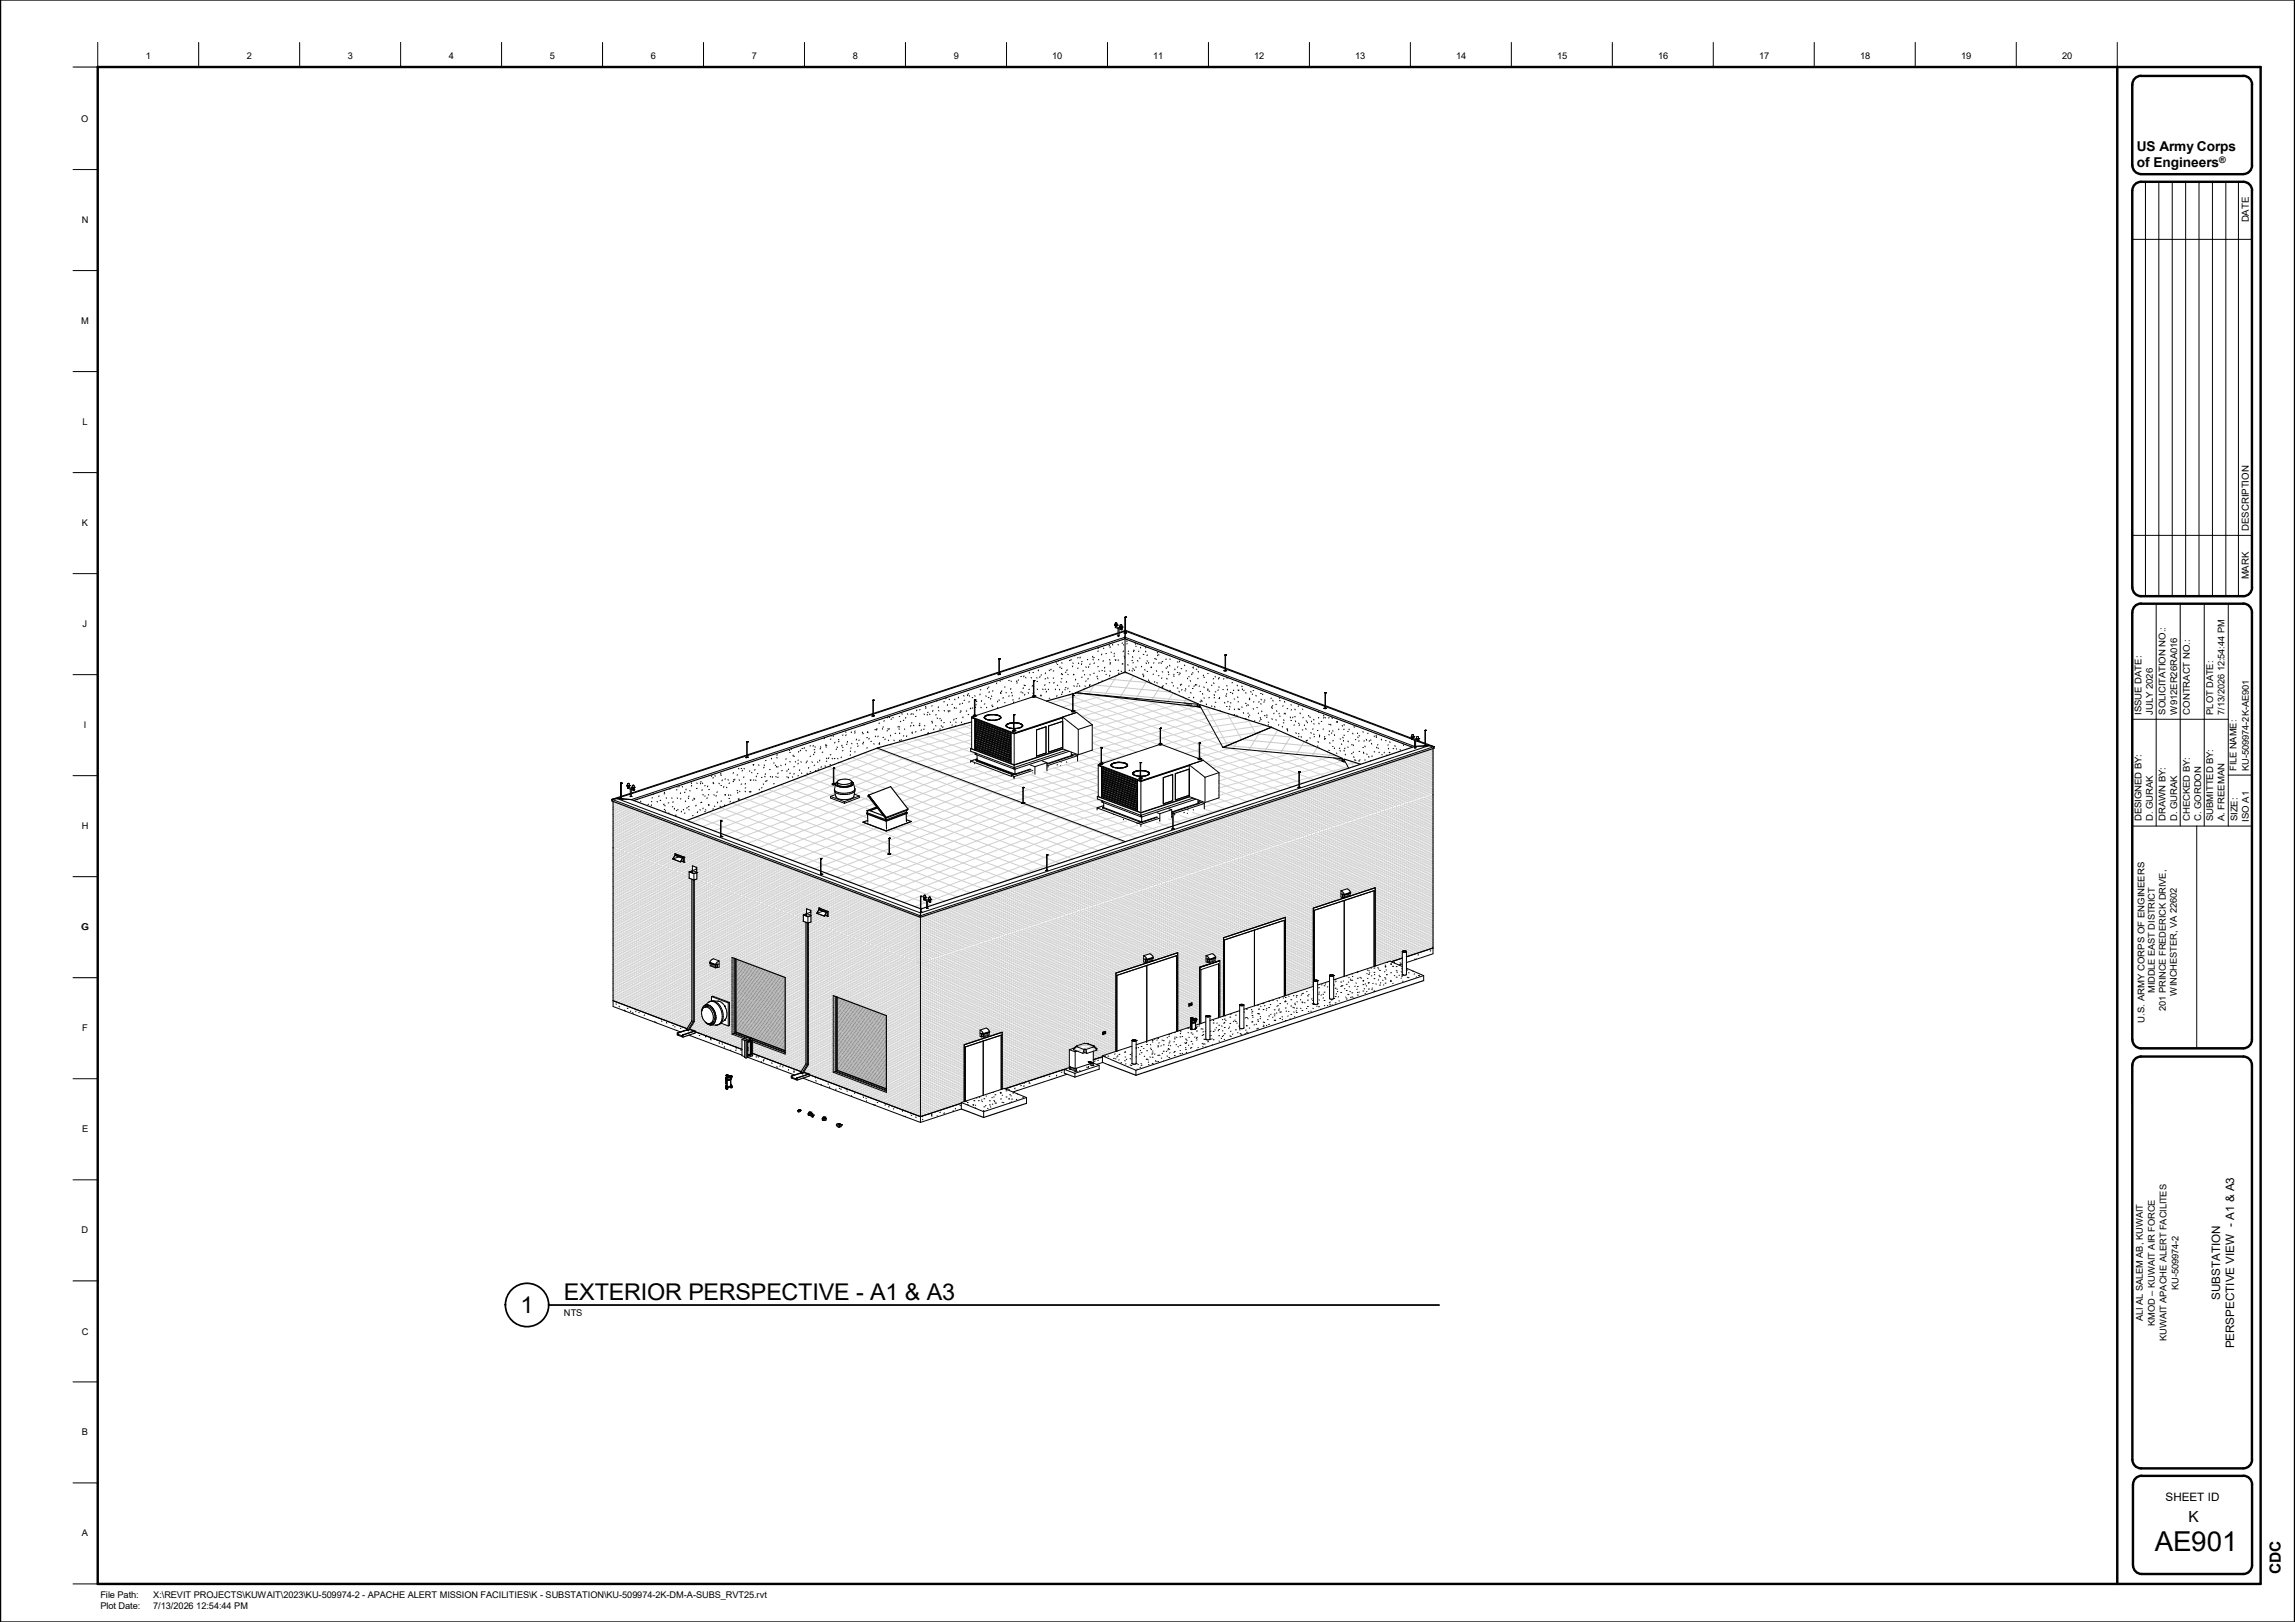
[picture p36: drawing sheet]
<svg xmlns="http://www.w3.org/2000/svg" width="841mm" height="594mm" viewBox="0 0 841 594" stroke-linecap="round" stroke-linejoin="round" font-family="sans-serif">
<defs><g id="words">
<text font-size="10.1" x="789.6" y="567.9">AE901</text>
<g font-size="8.5">
<text x="206.7" y="476.2">EXTERIOR PERSPECTIVE -</text>
<text x="318.9" y="476.2">A1 &amp; A3</text>
<text x="190.8" y="480.7">1</text>
</g>
<g font-size="5.6">
<text x="802" y="557.4">K</text>
<text x="835.9" y="576.7" transform="rotate(-90 835.9 576.7)">CDC</text>
</g>
<g font-size="5">
<text x="783.1" y="55.5">US Army Corps</text>
<text x="783.1" y="61.3">of Engineers</text>
</g>
<g font-size="4.3">
<text x="813.6" y="476.1" transform="rotate(-90 813.6 476.1)">SUBSTATION</text>
<text x="818.7" y="493.9" transform="rotate(-90 818.7 493.9)">PERSPECTIVE VIEW - A1 &amp; A3</text>
</g>
<text font-size="4.2" x="793.6" y="549.7">SHEET ID</text>
<g font-size="3.5">
<text x="824.1" y="81.4" transform="rotate(-90 824.1 81.4)">DATE</text>
<text x="824.1" y="194.4" transform="rotate(-90 824.1 194.4)">DESCRIPTION</text>
<text x="824.1" y="212.2" transform="rotate(-90 824.1 212.2)">MARK</text>
</g>
<g font-size="3.4">
<text x="53.5" y="21.5">1</text>
<text x="90.5" y="21.5">2</text>
<text x="127.5" y="21.5">3</text>
<text x="164.5" y="21.5">4</text>
<text x="201.5" y="21.5">5</text>
<text x="238.5" y="21.5">6</text>
<text x="275.5" y="21.5">7</text>
<text x="312.5" y="21.5">8</text>
<text x="349.5" y="21.5">9</text>
<text x="385.6" y="21.5">10</text>
<text x="422.6" y="21.5">11</text>
<text x="459.6" y="21.5">12</text>
<text x="496.6" y="21.5">13</text>
<text x="533.7" y="21.5">14</text>
<text x="570.7" y="21.5">15</text>
<text x="607.7" y="21.5">16</text>
<text x="644.7" y="21.5">17</text>
<text x="681.7" y="21.5">18</text>
<text x="718.7" y="21.5">19</text>
<text x="755.7" y="21.5">20</text>
<text x="29.8" y="44.6">O</text>
<text x="29.9" y="81.6">N</text>
<text x="29.8" y="118.6">M</text>
<text x="30.2" y="155.6">L</text>
<text x="30" y="192.6">K</text>
<text x="30.3" y="229.6">J</text>
<text x="784.8" y="261.7" transform="rotate(-90 784.8 261.7)">ISSUE DATE:</text>
<text x="788.9" y="261.7" transform="rotate(-90 788.9 261.7)">JULY 2026</text>
<text x="793.6" y="261.7" transform="rotate(-90 793.6 261.7)">SOLICITATION NO.:</text>
<text x="797.8" y="261.7" transform="rotate(-90 797.8 261.7)">W912ER26RA016</text>
<text x="802.4" y="261.7" transform="rotate(-90 802.4 261.7)">CONTRACT NO.:</text>
<text x="811.1" y="261.7" transform="rotate(-90 811.1 261.7)">PLOT DATE:</text>
<text x="815.2" y="261.7" transform="rotate(-90 815.2 261.7)">7/13/2026 12:54:44 PM</text>
<text x="30.7" y="266.6">I</text>
<text x="819.6" y="282.3" transform="rotate(-90 819.6 282.3)">FILE NAME:</text>
<text x="824.1" y="282.3" transform="rotate(-90 824.1 282.3)">KU-509974-2K-AE901</text>
<text x="29.9" y="303.6">H</text>
<text x="784.8" y="300.8" transform="rotate(-90 784.8 300.8)">DESIGNED BY:</text>
<text x="788.9" y="300.8" transform="rotate(-90 788.9 300.8)">D. GURAK</text>
<text x="793.6" y="300.8" transform="rotate(-90 793.6 300.8)">DRAWN BY:</text>
<text x="797.8" y="300.8" transform="rotate(-90 797.8 300.8)">D. GURAK</text>
<text x="802.4" y="300.8" transform="rotate(-90 802.4 300.8)">CHECKED BY:</text>
<text x="806.6" y="300.8" transform="rotate(-90 806.6 300.8)">C. GORDON</text>
<text x="811.1" y="300.8" transform="rotate(-90 811.1 300.8)">SUBMITTED BY:</text>
<text x="815.2" y="300.8" transform="rotate(-90 815.2 300.8)">A. FREEMAN</text>
<text x="820" y="300.8" transform="rotate(-90 820 300.8)">SIZE:</text>
<text x="824.1" y="300.9" transform="rotate(-90 824.1 300.9)">ISO A1</text>
<text x="29.8" y="340.6">G</text>
<text x="789.7" y="363.8" transform="rotate(-90 789.7 363.8)">MIDDLE EAST DISTRICT</text>
<text x="797.7" y="364.6" transform="rotate(-90 797.7 364.6)">WINCHESTER, VA 22602</text>
<text x="793.7" y="370.2" transform="rotate(-90 793.7 370.2)">201 PRINCE FREDERICK DRIVE,</text>
<text x="30.1" y="377.6">F</text>
<text x="785.8" y="374.5" transform="rotate(-90 785.8 374.5)">U.S. ARMY CORPS OF ENGINEERS</text>
<text x="30.1" y="414.7">E</text>
<text x="29.9" y="451.7">D</text>
<text x="798.3" y="472.5" transform="rotate(-90 798.3 472.5)">KU-509974-2</text>
<text x="206.7" y="481.9">NTS</text>
<text x="785.2" y="483.9" transform="rotate(-90 785.2 483.9)">ALI AL SALEM AB, KUWAIT</text>
<text x="789.7" y="485.6" transform="rotate(-90 789.7 485.6)">KMOD – KUWAIT AIR FORCE</text>
<text x="29.9" y="488.8">C</text>
<text x="794" y="491.3" transform="rotate(-90 794 491.3)">KUWAIT APACHE ALERT FACILITES</text>
<text x="30" y="525.7">B</text>
<text x="30" y="562.7">A</text>
<text x="36.8" y="585.4">File Path:</text>
<text x="56.1" y="585.4">X:\REVIT PROJECTS\KUWAIT\2023\KU-509974-2 - APACHE ALERT MISSION FACILITIES\K - SUBSTATION\KU-509974-2K-DM-A-SUBS_RVT25.rvt</text>
<text x="36.8" y="589.5">Plot Date:</text>
<text x="56.1" y="589.5">7/13/2026 12:54:44 PM</text>
</g>
<text font-size="3.3" x="813.3" y="59.8">®</text>
</g></defs>
<path d="M401.1 383.6l-.2 .1M401.2 383.6v.5M401.5 384l-.3 .2" fill="none" stroke="#fdfdfd" stroke-width=".37"/>
<g fill="none" stroke="#515151" stroke-width=".37">
<path d="M397.4 254l-.1 .1M434.5 257.5l2.5 1.1M436.1 258.1l-.1 .2M436.5 257.9l.1 .3M438 258.1l-.1 .3M438.4 258.4h.2M439.8 258.6v.6M489.4 277.7v.2M490.8 278.1l-.1 .2M491.1 278.3h.2M492.7 278.6v.5M255.2 317.8h.1"/>
<path d="M297 333.5l.1 .1"/>
</g>
<path d="M260.2 352.7l.6 .2M260.3 352.7v.6l.5 .2M261 353.7v.3M262.4 354.2v.2" fill="none" stroke="#dedede" stroke-width=".37"/>
<g fill="none" stroke="#ddd" stroke-width=".37">
<path d="M493.2 328.3v.2M493.9 328.3v.1M494.7 327.4v.6l-2.2 .8M494.8 327.4l-.5 .2M420.5 352.3v.2M421.2 352.3h.1M421.9 351.8v.2M422.4 351.2l-.4 .1M422.4 351.8l-2.2 .8M444.2 352v.3M444.9 350.9l-.1 .6 .5-.2M361 379.3v.3"/>
<path d="M362.5 378.5l-.5 .2"/>
</g>
<g fill="none" stroke="#f7f7f7" stroke-width=".37">
<path d="M393.7 383.8h.1M394.5 383.1v.1M395.2 383v.4M395.9 382.6v.1M396.7 382.5v.4M397.4 382.1v.1M397.6 382.2l-3.3 1.1M398.1 382.1v.3M400.6 383.1h.1M400.9 383.7h-.3M401.2 384.1l-.6 .2M401.2 383.5v.1"/>
<path d="M401.2 384.8v.1M401.3 383.5l-.2 .1M401.5 384l.4 .1M401.9 384.5l-1.3 .5"/>
</g>
<g fill="none" stroke="#e2e2e2" stroke-width=".37">
<path d="M440.9 260.7l-.3 .2M441.1 261.7l.5 .3M442.2 263.1h-.3M443.3 265.4l.3 .2M443.5 265.4l-.2 .1M444.8 267.7l-.2 .1M445.4 269.1l.2 .1M446 270h.1M447.3 272.4h.1M447.6 272.8h.1M450.8 274l.3 .2M450.9 274.1h-.1"/>
<path d="M458.2 274.7l-.6 .2M461 275l1 .4M465.4 275.4l-1 .3M471.1 275.9l1.8 .7M472.6 276.1l-1.3 .3M479.8 276.7l-1.6 .5M481.2 276.9l2.7 1M487 277.4l-2 .6M493.9 280.9l-.3 .1"/>
</g>
<path d="M394.1 383.7l.5-.1-.5 .2M400.6 383.3v.1M400.8 383.6l.5 .2" fill="none" stroke="#f4f4f4" stroke-width=".37"/>
<g fill="none" stroke="#3f3f3f" stroke-width=".37">
<path d="M492.3 327.5l-.2 .1M494.2 327.9l.5 .2M494.2 327.2v.7M494.2 327.9l-2.1 .7M494.3 327.2v.8l-2 .7M494.6 327.1l.2 .1M260.3 352.6l-.1 .1M260.4 352.7l-.2 .1M260.8 352.8v.8l1.9 .7M260.9 352.8v.8M260.9 353.6l-.6 .1M260.9 353.6l1.9 .7"/>
<path d="M262.6 353.2l.2 .1M419.9 351.3l-.1 .1M421.9 351.7l.5 .2M421.9 351v.7M421.9 351.7l-2.1 .7M422 350.9v.9l-2.1 .7M422.4 350.8l-.1 .1M442.8 351.3l-.2 .1M444.8 351.7l.5 .2M444.8 350.9v.8M444.8 351.7l-2.2 .7M444.8 350.9v.8l-2 .7"/>
<path d="M445.1 350.8l.2 .1M445.3 350.8h.1M360 378.5l-.2 .1M361.9 378.9l.6 .2M361.9 378.2v.7M361.9 378.9l-2.1 .7M362 378.2v.8l-2 .7M362.4 378l-.1 .1"/>
</g>
<path d="M274.9 381.6v4.5M275.1 386.1h.1M275.1 381.5v4.6M275.1 386.1l-1 .3" fill="none" stroke="#1a1a1a" stroke-width=".37"/>
<g fill="none" stroke="#cdcdcd" stroke-width=".37">
<path d="M393.7 384.1l.4 .2M394.1 384.3l-.7 .2M394.1 383.7l-.7 .3 .7-.2M394.7 385l5.9-2v2M394.8 383.2l-.7 1.1M397.1 382.8l.7 .2M397.5 382.1l-.4 .7M397.8 382.2v.8M398.2 382.1l.4 .7M398.6 382.8l-.8 .2M398.6 382.8l2.2 .8M398.6 382.3l-4 1.3 2.5-.8"/>
<path d="M400.6 383.3l.7 1M401.3 383.8l.7 .3M401.3 384.3l.7 .3M401.7 384.2l-.4 .1"/>
</g>
<path d="M397.7 254.1h-.1M434 257.5l2.5 1.1M439.5 259l.6 .3M488.7 277.6l3.1 1.2M492.5 279l.6 .2" fill="none" stroke="#515151" stroke-width=".42"/>
<g fill="none" stroke="#000" stroke-width=".37">
<path d="M35.8 15.5v9.1h-9M72.8 15.5v9.1M109.8 15.5v9.1M146.8 15.5v9.1M183.8 15.5v9.1M220.8 15.5v9.1M257.8 15.5v9.1M294.8 15.5v9.1M331.8 15.5v9.1M368.9 15.5v9.1M405.8 15.5v9.1M442.8 15.5v9.1"/>
<path d="M479.8 15.5v9.1M516.8 15.5v9.1M553.8 15.5v9.1M590.8 15.5v9.1M627.8 15.5v9.1M664.8 15.5v9.1M701.8 15.5v9.1M738.9 15.5v9.1M775.9 15.5v9.1M26.8 62.1h9M786.2 66.6v151.8M791.1 66.6v151.8"/>
<path d="M796 66.6v151.8M800.9 66.6v151.8M805.9 66.6v151.8M810.8 66.6v151.8M815.7 66.6v151.8M820.3 66.6v151.8M26.8 99.1h9M781.4 87.7h43.8M26.8 136.1h9M26.8 173.1h9M781.4 196.1h43.8M26.8 210.1h9"/>
<path d="M402.3 237.3l.2 .3M402.5 238.5h-.2M403.8 239.5l-.2 .4M404.4 237.4l.1 .2M405.5 239.4h-.2M406.6 236.3l-.2 .3M407 237l-.3 .1M407.2 238.8v.2M407.7 236l.1 .3M408.4 239.2l-.1 .3M408.5 229h.1M408.5 228.9h.1"/>
<path d="M408.5 228.9v.1M408.5 229l.7 .2M408.5 228.9h.9M408.6 228.9h.1M408.6 228.9h.7M408.6 228.8h-.1M408.8 229.2v.7M408.8 229.9l2 .7M408.8 229.6v.2M408.9 228.1h.1M408.9 228.1l-.3 .8M408.9 228.1l.4 .2v.6"/>
<path d="M409 229.5l1.6 .6M409.2 229.2v.4M409.3 228.9h.1M409.3 228.8l.2 .1M409.5 229h.1M409.5 228.9v.1M409.5 228.9l-.3 .3M409.7 232.9h.1M409.7 236.1l.1 .2M409.7 230v2.9M409.7 232.1l-43.5 14.3M410.1 230.3l-.1 2.6h-.3"/>
<path d="M410.3 229.7h.1M410.3 229.6h.1M410.3 229.6v.1M410.3 229.7h1M410.3 229.6l.2 .1M410.4 229.6h.1M410.4 229.6l.1 .1M410.4 229.4l-.1 .2M410.6 229.9v.5M410.7 228.8l.4 .1v.7M410.7 228.8l-.3 .8M410.7 228.8h.1"/>
<path d="M410.8 230.6h.2M410.8 230.2l.2 .1M410.8 230.6h.1M410.8 230.3h.1M411 230.3h.1M411 229.9v.6M411 230.3l-.2 .3M411 230.5l-.1 .1M411 230.3v.2M411.1 229.6h.1M411.1 229.4l.2 .3M411.1 229.6l-.6 .1"/>
<path d="M411.1 229.5v.1M411.2 229.6l-.7 .1M411.3 229.7h.1M411.3 229.6h-.1M411.4 235.5l-.2 .1M411.7 238.4l-.1 .3M411.7 236.1l.2 .2M411.9 231.8v.1M412.2 226.1v5.7M412.2 233.4l.1 12.7M412.2 233.4l-180.8 59.5-3.4-.3M412.2 231.2l-2.1 .7"/>
<path d="M412.2 233.4l106.2 40M412.3 231.8h.1M412.3 226.1h.1M412.3 226.1v5.7M412.4 231.8h.1M412.4 226.1h.1M412.4 232l-.2 1.4M412.5 226.1l-.1 5.7M412.5 226.1h-.3M412.5 231.2l36.4 13.7M412.5 230.9v.1M412.5 231.8l-.6 .1h.8"/>
<path d="M412.8 231.8v.1M412.9 234.7l.1 .3M413 235.6v.3M413.4 239.4l.2 .1M413.6 238.4l-.1 .2M415.5 238.4l-.2 .3M415.5 238l.1 .4M416 235.6l.1 .4M416.2 236.7l.2 .1M416.9 235.7l-.2 .2M417.4 238.5l-.2 .2M417.9 237.1l.1 .3"/>
<path d="M418.9 239.6l.3 .1M419.8 238.5l.1 .3M419.9 237.1l-.1 .2M420.5 239.9l-.2 .2M424.1 238.9l.1 .3M424.3 239.9l-.2 .3M424.5 239.8l.2 .1M448.9 239.9h.1M448.9 239.9v5.7M448.9 239.9h.2M449 239.9h.1M449.1 239.9h.1"/>
<path d="M449.1 239.9l-.1 5.7M790.2 221.1v81.5M799 221.1v81.5M807.8 221.1v81.5M816.6 221.1v81.5M26.8 247.1h9M319.9 256.5h.1M319.9 256.5v5.7M320 256.5h.1M320 256.5v5.7M337.2 259.9l-.3 .1M339.2 258.7l.1 .3"/>
<path d="M339.3 259.2l-.1 .3M341.6 258.5l-.2 .1M343.3 256.6v.2M343.9 258.9l-.1 .3M346.1 257l-.3 .1M346.7 255.6l-.1 .3M347.3 258.1l-.2 .3M347.8 256l.1 .3M349 257.9l-.2 .1M349.8 259.1l-.1 .3M349.8 256.1l.2 .2M350.5 259.3l-.2 .1"/>
<path d="M351.3 255.3l-.1 .4M351.8 257.7l-.1 .4M352.6 257.5l.2 .2M353.1 254.7l.2 .3M353.5 256.5h-.2M354.6 254.5l-.1 .3M355 254.1l-.2 .1M355.2 254.8l.1 .2M355.2 256.9l-.2 .3M355.7 259.3l-.1 .3M356.5 255.5l-.3 .1M356.5 259.3l-.3 .1"/>
<path d="M357.1 256.4h.1M357.1 256.4v5.6M357.1 256.4h.2M357.2 256.4h.1M357.2 254.8l.1 .2M357.3 256.4v5.7M357.4 259l.1 .2M357.7 257.9l-.1 .4M358 256.9l-.3 .1M359.2 254.2l-.1 .3M359.5 252.6l-.3 .1M359.5 259l.1 .2"/>
<path d="M359.7 256.6l-.1 .3M360.9 257.8l-.2 .1M361.3 254.8l.1 .3M361.5 259l.1 .2M361.8 252.1l.1 .2M362.4 251.6l-.2 .1M362.4 255.4l-.2 .1M362.5 253.3l-.1 .4M363.1 255.8l-.1 .3M363.3 254.9l.1 .2M363.6 258.2l-.1 .3M363.9 253l-.3 .1"/>
<path d="M363.9 258.7l-.3 .1M365.3 250.1l-.1 .3M365.5 259.1l.2 .2M365.6 256.8l-.1 .3M365.6 247v.1M365.8 247.1h.1M366.1 241.3h.1M366.1 246.4l-46.1 15.2M366.1 256.3l.1 .2M366.1 241.3l.1 5.7M366.2 241.3h.1M366.2 247h.1"/>
<path d="M366.2 241.3v5.7M366.4 249.3l.2 .3M366.5 246.8l.1 .1M366.6 253.5l.1 .2M366.6 246.9h.1M366.6 246.9l-.8 .2M366.9 254h-.3M367.1 253l-.1 .4M367.3 248.8l-.1 .2M367.7 255.4l-.2 .4M368.3 251.6l-.2 .1M368.3 257.3l-.2 .1"/>
<path d="M368.6 253.6l.2 .2M369.9 249.2l-.3 .1M369.9 254.9l-.3 .1M370.5 252.2l-.2 .3M370.5 249.4l.1 .2M370.7 253.6l.1 .2M371 254.6l-.1 .3M371.3 256.3l-.2 .1M371.5 257l-.1 .3M372.5 249.4l.1 .3M372.8 250.1l-.2 .1M373.2 249l-.1 .3"/>
<path d="M373.5 255.7l-.1 .3M374.3 247.7l-.2 .1M374.3 253.4l-.2 .1M374.7 253.7l.2 .2M375 251.9l-.1 .3M375.2 247.6l-.1 .3M375.3 250.9l.1 .2M375.6 254.3l-.1 .3M375.8 251l-.3 .1M375.8 248.1l.2 .2M376.8 253.7l.1 .2M377.3 252.4l-.3 .1"/>
<path d="M377.3 246.2l-.2 .3M377.9 248.1l.1 .3M378.3 255.2l.1 .1M378.3 255v.2M378.4 251l-.2 .4M378.4 255.3l-20.7 6.8M378.7 254.9h.1M378.7 253.9l-.2 .1M378.7 249.3v5.6M378.7 254.8l-.4 .2M378.7 249.3h.2M378.8 249.3h.1"/>
<path d="M378.8 246.3h-.3M378.8 255h.1M378.9 254.9h.1M378.9 249.3h.1M378.9 249.3v5.6M378.9 254.8h.4M378.9 254.9l-.1 .1M379.3 254.8v.1M379.3 254.9h.1M379.3 255.2l-.9 .1M379.3 254.9v.2M379.3 254.9l-1 .1"/>
<path d="M379.3 255.2l13.6 5.1M379.5 255.1l.1 .3M379.9 248.2l.1 .2M380.1 252.3l.1 .3M380.2 249.6h-.2M380.6 245.4l-.2 .3M381.1 247.8l-.1 .3M381.5 254.5l-.2 .3M381.7 247.2l-.2 .1M381.7 254.8l-.2 .1M381.7 244l.1 .2M382.1 252.3l.1 .3"/>
<path d="M382.9 250.7l-.1 .4M383.2 246.4l-.2 .4M383.2 248.6l-.3 .1M383.2 252.4l-.3 .1M383.5 253.2l-.1 .3M383.9 248.2l.1 .3M384.1 252.4l.2 .2M384.5 245.4l.1 .3M384.7 250l-.2 .1M384.7 255.7l-.2 .1M385.2 245.1l-.1 .3M386 248.2l.1 .3"/>
<path d="M386.2 245.7l-.2 .1M386.3 249.9l-.1 .3M386.8 252.3l-.1 .3M387.1 242.7l.1 .2M387.3 254.8l-.1 .3M387.6 243.3l-.2 .1M387.6 251h-.2M387.9 242v.1M388.2 252.4l.1 .3M388.5 244.2l-.1 .4M388.7 249.7l.2 .2M389 246.7l-.1 .3"/>
<path d="M389.1 242.7l.1 .3M389.2 244.7l-.3 .1M389.2 248.5l-.3 .1M389.2 254.3h-.3M389.3 246.9l.1 .2M389.4 253.4l-.1 .3M390.2 252.5l.2 .2M390.7 246.2l-.3 .1M390.7 251.8l-.3 .1M390.9 249.6l-.2 .3M391.1 245.3l-.2 .3M391.3 246.9l.1 .2"/>
<path d="M391.4 252l-.1 .3M392.1 241.9h-.2M392.1 253.3l-.2 .1M392.6 241.5l-.2 .3M393 253.9l.1 .2M393.1 254.7h.1M393.1 254.7v5.7M393.1 243.9l-.1 .3M393.1 254.6l.1 5.8M393.1 254.6v.1M393.1 254.6h.1M393.1 242.8l.2 .2"/>
<path d="M393.2 254.7h.1M393.2 254.7h-.1M393.4 246.9v.3M393.5 251.1l.2 .3M393.6 247.1h-.2M393.7 240.1l.1 .1M394.1 253.7h.3M394.2 248.8l-.1 .3M394.7 251.2l-.1 .3M394.9 253.8l43.9 4.1M395.1 240.9l-.3 .1M395.1 244.7l-.3 .1"/>
<path d="M395.1 250.4l-.3 .1M395.2 242.8l.1 .2M395.6 251.2l.1 .2M395.9 240.7l-.1 .3M396.4 243.1l-.1 .3M396.6 242.3l-.3 .1M396.6 248l-.3 .1M397 245.5l-.2 .3M397.3 252.2v.2M397.4 247l.1 .2M397.6 251.2l.1 .2M397.9 244.2l.2 .3"/>
<path d="M398.1 249.4l-.3 .1M398.5 241.5l.1 .2M398.8 248.5l-.1 .3M399 244.1l-.1 .4M399.3 250.9l-.1 .3M399.4 247l.1 .3M399.5 243.2l-.2 .1M399.5 250.8l-.2 .1M400.5 240.4l-.2 .3M400.5 241.5l.1 .2M401 240.8l-.2 .1M401 246.5l-.2 .1"/>
<path d="M401 242.8l-.1 .3M402.1 247.6l-.1 .3M402.2 248.5l.1 .2M402.5 244.1l-.2 .1M402.5 241.5l.2 .2M402.6 250.1v.1M402.8 245.7v.2M404 245.6l-.2 .1M404 249.4h-.2M404.3 241.9l-.1 .4M404.8 245.7l.1 .3M404.9 244.4l-.2 .3"/>
<path d="M405.5 247l-.2 .1M406.6 241.6l.1 .2M406.7 247.3l-.1 .4M406.8 245.7l.1 .3M406.9 243l-.1 .3M407 242.7l-.3 .1M408.5 240.3l-.3 .1M408.6 241.6l.2 .2M408.9 241.6l-.1 .3M410 241.7l-.3 .1M410 245.5l-.3 .1M410 246.5l-.1 .3"/>
<path d="M410.8 245.8l.2 .2M411.4 243l.1 .2M411.4 243.1l-.2 .1M411.9 240.2l.2 .3M412.2 240.8l-.1 .3M413.3 243.4l.1 .3M413.9 245.4l-.1 .2M414.8 241.9l.2 .1M414.8 245.7l.2 .1M415 240.5l.1 .3M415.2 244.8l.1 .3M415.3 242.6l-.1 .2"/>
<path d="M415.8 245.4l-.1 .2M416.2 244.3l.2 .1M416.9 241.9l.1 .3M417.6 241l.2 .1M418.4 244.1l-.1 .2M418.9 246.8l-.1 .3M418.9 247.3l.3 .1M419 247.6l.1 .3M419.5 245.2l.1 .3M420 242.8l.1 .3M420.3 242.1h.3M420.3 245.9l.3 .1"/>
<path d="M420.9 249l.1 .3M421 242.7l-.2 .2M421.3 249.6l-.1 .3M421.7 250.2l.2 .1M421.9 244.2v.4l-.2-.1M422.7 246.8l-.1 .3M422.9 242.7l-.2 .2M423.1 241.2l.2 .1M423.2 249.6l-.1 .3M423.6 241.3l.1 .3M423.8 245.6l.1 .3M424 249.9l.1 .3"/>
<path d="M424.5 247.4l.2 .1M424.8 242.7l-.2 .3M425.5 242.7l.1 .3M425.8 248.3l-.1 .2M425.9 242.3l.2 .1M425.9 246l.2 .1M425.9 251.8h.2M425.9 251.3l.1 .3M426.3 251.1l-.1 .2M427.3 244.7l.2 .1M427.3 250.4l.2 .1M427.4 241.3l-.2 .3"/>
<path d="M427.6 248.4l.1 .4M427.7 252.7l.1 .2M427.9 244.1l-.2 .2M428.1 246l.1 .3M428.4 246.9l-.2 .2M428.6 243.6l.1 .3M428.7 241.4l.2 .1M428.7 252.8l.2 .1M429.5 249.9l.1 .2M430.1 247.6l.2 .1M430.1 251.1l-.2 .2M430.2 246.9l-.1 .3"/>
<path d="M430.5 245l.1 .3M430.6 253.9l-.1 .2M431.4 242.4l.3 .1M431.4 246.3h.3M431.4 252l.3 .1M431.6 244.2l-.1 .2M432.1 253.2l.1 .3M432.1 247l-.1 .2M432.2 242.1l.1 .3M432.4 246.4l.1 .4M432.6 250.7l.1 .4M432.8 244.9h.3"/>
<path d="M432.8 250.6l.3 .1M433.2 252.5l-.2 .3M433.7 255.3l-.1 .1M434.1 243.5l.1 .3M434.2 253l.2 .1M434.5 252.2l.1 .3M434.7 245.6l-.1 .2M435.2 248.4l-.1 .2M435.6 247.8l.2 .1M435.6 255.4l.2 .1M435.7 251.2v.2M436.2 249.3l.1 .3"/>
<path d="M436.3 253.6l.2 .3M436.7 246.8l.1 .3M437 246.4l.2 .1M437 252.1l.2 .1M437.3 244.2v.6M437.5 255.4l-.2 .2M437.6 251.2l-.1 .2M438.1 250.7v.3M438.4 245.1l.2 .1M438.4 250.8l.2 .1M438.8 257.9v.9M439 248.4l-.1 .2"/>
<path d="M439.1 245.9l.1 .3M439.1 257.8l-.3 .1M439.2 244.2l-.1 .3M439.5 251.2l-.1 .2M439.5 258.2l8.6 15.6M439.8 253.2l.2 .1M439.8 257l.2 .1M440.1 256.4l.2 .3M440.6 256.8l-.2 .2M440.6 254l.2 .3M440.9 247.3l.2 .3M441.2 248l.2 .1"/>
<path d="M441.2 255.6l.2 .1M441.2 251.6l.1 .3M442 257.8l.1 .3M442.1 249.9l-.1 .2M442.6 246.6l.2 .1M442.6 252.3l.2 .1M442.6 252.6l-.1 .3M443.1 253v.3M443.1 255.4l-.1 .3M443.9 251h.3M443.9 258.6l.3 .1M444.7 248.5l-.1 .2"/>
<path d="M444.8 250.1l.1 .3M444.8 259.6v.1M444.9 254.4l.2 .3M445.1 255.4l-.2 .3M445.1 258.7l.1 .3M445.3 247.7l.1 .3M445.3 253.4h.3M445.3 257.2l.3 .1M446.4 252.6l-.1 .3M446.6 248.5l-.1 .2M446.7 251.5v.3M446.7 248.2l.2 .1"/>
<path d="M446.7 255.8l.2 .1M447 255.4l-.2 .3M448.1 252.5l.2 .1M448.5 248.5l-.1 .3M448.5 245.6l.1 .1M448.6 245.7h.8M448.7 257.2l.2 .4M448.9 245.5l-.4 .1M448.9 245.6h.1M449 245.6h.1M449.1 245l36.5 13.7M449.2 254.8l.2 .3"/>
<path d="M449.5 251.2h.2M449.5 258.7l.2 .1M449.5 248.1l.2 .3M449.5 254.1l-.1 .2M449.5 245.6v.1M449.7 252.4l.2 .3M450 256.9l-.1 .2M450.6 259.7l-.2 .2M450.6 258.6l.1 .4M450.8 253.6l.3 .1M450.8 257.4l.3 .1M451.6 249.9l-.1 .2"/>
<path d="M451.7 253.8v.3M452.1 252.7l-.1 .2M452.2 256l.3 .1M452.4 259.7l-.1 .2M453.3 250.9l.2 .3M453.5 255.2l.1 .3M453.6 252.7l.3 .1M453.7 259.5l.2 .3M453.8 256.9l-.1 .2M454 252.7l-.1 .2M454.3 259.7l-.1 .2M455 251.3l.3 .1"/>
<path d="M455 259h.3M455.3 252.3v.3M455.9 252.8l-.1 .2M456.4 253.7l.2 .1M456.4 257.6h.2M456.9 258.3l-.1 .3M457.3 258.1l.2 .3M457.8 256.2l.2 .1M457.8 255.7l.2 .2M458.3 253.2l.2 .3M458.5 251.4l-.1 .2M459 254.2l-.1 .2"/>
<path d="M459.2 252.9l.2 .1M459.2 259.5l.1 .3M459.5 257l-.1 .2M460.2 254.6l.1 .4M460.6 259.1l.2 .1M461.4 257l-.1 .2M461.9 254h.3M461.9 257.8l.3 .1M462.1 256.1l.1 .3M462.8 254.2l-.1 .2M463.3 257l-.1 .2M463.3 256.4l.3 .1"/>
<path d="M465.9 255.7l-.1 .2M465.9 258.9l.1 .3M466.1 259.3l.2 .1M466.4 258.4l-.1 .3M466.4 256.5l.2 .3M467.5 257.9l.2 .1M468.8 255.5l.1 .3M468.9 256.6l.2 .1M470.2 258.4l-.1 .3M470.7 256.9l.1 .3M471.7 259.5l.2 .1M473 258.1l.3 .1"/>
<path d="M473.3 259.9l-.1 .2M474.5 259.7l.1 .3M475.9 258.5l-.2 .2M477.2 259.7l.2 .1M477.7 258.7h-.1M485.1 259.4l.9 .1M485.1 259.4v.1M485.5 259.3l-.4 .1M485.6 259.4h.1M485.6 253.7h.1M485.6 253.7v5.7M485.7 253.7h.1"/>
<path d="M485.7 253.7v5.7M485.7 258.8l31.7 11.9M486.2 259.4v.1M273.2 277.4v.1M273.6 271.7v5.7M273.6 271.7h.2M273.6 276.8l-42.2 13.9M273.7 277.4h.1M273.7 271.7h.1M273.8 277.4h.1M273.8 271.7h.1M273.8 271.7v5.7"/>
<path d="M273.8 277.4h-.1M274.1 277.2l-.8 .3M276.3 280h-.2M280.8 278.5l-.3 .1M282.8 277.7l-.1 .3M283.7 279.4l-.2 .1M284.6 277.4l.2 .3M284.8 276.4l-.1 .2M286.7 275.3h.1M287.9 279.8l-.1 .3M288.2 278h-.3M289.3 274.7v.3"/>
<path d="M289.4 278.9l.2 .2M289.6 275.5l-.2 .1M290.2 274.2l-.2 .2M290.7 276.6l-.1 .3M291.1 277l-.2 .1M291.5 278.9l.1 .2M292.5 279.5l-.1 .3M292.6 278.4l-.2 .1M292.7 275.2l-.1 .3M293.3 274.7l.1 .3M293.5 278.9l.1 .3M294.1 274.1l-.2 .1"/>
<path d="M294.8 273.8l-.2 .4M295.3 274.8l.1 .2M295.6 279.3l-.2 .1M295.8 278.7l-.1 .3M297.1 273.1l-.3 .1M297.1 276.9l-.3 .1M297.6 279l.1 .2M298.1 273l-.2 .3M298.1 276.2l.1 .2M298.6 274.5l-.3 .1M298.6 275.4l-.1 .3M298.7 273.4v.3"/>
<path d="M299.6 279l.1 .3M300.4 278.4l-.1 .3M300.7 273.5l.1 .2M300.7 274.1l-.2 .3M301.5 275.5h-.2M302.1 270.3l-.1 .3M302.7 273.5l.1 .2M302.7 272.7l-.1 .3M302.9 277.7l.1 .2M303 273.1h-.2M303 278.8h-.2M303.7 277.5l-.1 .3"/>
<path d="M304.3 280l-.1 .2M304.5 270.7l-.3 .1M304.5 276.4l-.3 .1M304.5 269.4l.2 .2M304.9 277.7l.2 .3M305.4 269.5l-.1 .2M306 277.8l-.3 .1M306 271.9l-.1 .3M306.5 274.3l-.1 .3M306.7 273.6l.2 .2M307 277.7l.1 .3M307.3 270.8l.1 .2"/>
<path d="M307.5 271.6l-.3 .1M307.5 279.2l-.3 .1M308.4 277.2l-.2 .3M308.6 272.9l-.2 .3M308.8 273.6l.1 .2M308.9 269.2l-.2 .1M308.9 274.9l-.2 .1M309.9 268.1l.1 .2M310 269.1l-.1 .4M310.4 272.5l-.2 .1M310.6 271.5l-.1 .4M311 277.8l.1 .2"/>
<path d="M311.6 275l.1 .3M311.7 276.4l-.2 .3M311.9 273.9l-.2 .1M311.9 268.1l.1 .2M312.1 272.2l.1 .3M313.4 268.3l-.2 .3M313.4 267.8h-.2M313.4 275.4h-.2M313.9 270.7l-.1 .3M314.1 272.3l.1 .2M314.5 273.1l-.2 .3M314.9 271.1h-.2"/>
<path d="M316 268.1l.1 .3M316.1 272.3l.2 .2M316.4 268.7l-.3 .1M316.5 271.8l-.1 .3M316.6 265.4v.2M317.9 270.1l-.3 .1M317.9 273.9l-.3 .1M318 268l-.2 .3M318 268.1l.1 .3M318.5 270.4l-.1 .3M319.4 271.5l-.3 .1M319.4 262.2v.1"/>
<path d="M319.9 261.6l-46.1 15.2M320 262.2h.1M320 262.2h-.1M320.2 272.4l.1 .2M320.3 262l.1 .1M320.4 262.1h.1M320.4 262.1l-.8 .2M320.8 269.6l.1 .2M320.8 267.2l-.2 .1M321.3 267.2l-.2 .3M321.3 266.8l.1 .2M321.5 274l53.2 20"/>
<path d="M321.8 269.6l-.1 .3M322.2 272.4l.2 .2M322.3 264.8l-.2 .1M322.3 272.4l-.2 .1M322.4 272l-.2 .3M323.3 266.8l.2 .3M323.8 266.2l-.2 .1M323.8 270l-.2 .1M324 263.9l-.1 .3M324.4 270.6l-.1 .3M325.2 262.7l.1 .2M325.3 267.6l-.3 .1"/>
<path d="M325.4 266.9l.1 .2M325.5 271.1l.2 .2M325.9 266.8l-.1 .4M326.1 262.5l-.2 .3M326.4 269.2l-.1 .4M326.8 263.4h-.3M327.2 262.7l.1 .2M327.6 271.1l.1 .2M328.3 268.6h-.3M329.2 266l-.1 .3M329.4 266.9l.1 .3M329.6 271.1l.1 .2"/>
<path d="M329.7 262.4l-.2 .1M329.7 266.2l-.2 .1M329.7 268.4l-.1 .3M329.9 264.2l.2 .2M330.3 270.8l-.1 .3M330.5 261.4l.1 .2M331.2 263.8l-.2 .1M331.2 269.5l-.2 .1M331.3 260.6h.1M331.4 267l.2 .2M331.9 262.8v.3M332.3 269.5l-.1 .3"/>
<path d="M332.5 261.4l.2 .2M333.8 265.7l-.1 .3M334 261.4l-.2 .3M334.2 264.7l-.2 .1M334.3 268.1v.5M334.6 261.4l.1 .3M334.8 265.6l.1 .3M335.7 262.3l-.3 .1M335.7 268l-.3 .1M336 260l-.1 .4M336.8 265.6l.1 .3M337.1 264.9l-.1 .3"/>
<path d="M337.2 265.6l-.3 .1M337.7 267.3l-.2 .3M338.6 261.5l.2 .2M338.7 267l-.3 .1M338.8 265.7l.1 .2M339.9 261.6l-.1 .3M340.1 260.9h-.2M340.1 268.5l-.2 .1M340.2 268.4l-.1 .2M340.7 261.5l.1 .2M341.6 264.2h-.2M341.7 264.5l-.1 .4"/>
<path d="M341.9 260.2l-.1 .4M342.2 267l-.1 .3M342.9 265.7l.1 .2M343.1 261.8l-.2 .1M343.4 262.9l.1 .3M344 260.2l.1 .2M344.6 263.2l-.3 .1M344.6 267l-.3 .1M344.9 265.8l.1 .2M345 263.7l-.1 .3M345.6 266.1l-.2 .3M346 260.2l.1 .2"/>
<path d="M346.1 264.6l-.3 .1M347.6 260.3l-.3 .1M347.8 260.5l-.2 .3M348 260.2l.1 .3M348.2 264.4l.2 .2M349 265.6h-.2M349.6 263.4l-.1 .3M350.1 265.8v.3M350.3 264.5l.1 .2M350.5 263.1l-.2 .1M352 260.8l-.2 .1M352.1 260.3l.1 .2"/>
<path d="M352.3 264.5l.1 .2M352.9 262.6l-.1 .3M353.5 265l-.1 .1M354.1 260.3l.1 .3M355 261.7h-.2M355.7 274.2v.9l15.9 6M355.7 274.2l15.9 6M355.7 278.7v.5M355.7 278.7l14.9 5.7v-.3M356.1 262.6l15.5 5.9M356.1 274.1l-.4 .1M356.1 262.6v11.6l1.2 .5"/>
<path d="M356.7 262.4l-.6 .2M356.9 261.7l.1 .3M357.1 262h.1M357.1 262l-.4 .1M357.1 262v.1M357.1 262.1h.1M357.1 279.6l.1 .1M357.1 262.1h.2M357.2 262.1h.1M357.3 262h.1M357.3 261.9l.4 .1M357.3 264.5l13.2 5"/>
<path d="M357.3 266l13.2 5M357.3 267.6l13.2 5M357.3 269.2l13.2 5M357.3 270.8l13.2 4.9M357.3 263.7l13.2 4.9M357.3 265.3l13.2 4.9M357.3 266.8l13.2 5M357.3 268.4l13.2 4.9M357.3 270l13.2 4.9M357.3 271.5l13.2 5M357.3 272.3l13.2 5M357.3 273.1l13.2 5"/>
<path d="M357.3 273.9l13.2 4.9M357.3 274.7l13.2 5M357.3 275.7v.6l14.3 5.3M357.5 264l13 4.9M357.5 264.8l13 4.9M357.5 264.8l-.2 .1 13.2 4.9M357.5 265.6l13 4.9M357.5 265.6h-.2l13.2 5M357.5 266.4l13 4.9M357.5 266.4h-.2l13.2 5M357.5 267.2l13 4.8M357.5 267.2h-.2l13.2 5"/>
<path d="M357.5 267.9l13 4.9M357.5 268.7l13 4.9M357.5 268.7l-.2 .1 13.2 5M357.5 269.5l13 4.9M357.5 270.3l13 4.9M357.5 270.3h-.2l13.2 5M357.5 271.1l13 4.9M357.5 271.9l13 4.9M357.5 271.9h-.2l13.2 5M357.5 272.7l13 4.8M357.5 273.4l13 4.9M357.5 273.4l-.2 .1 13.2 5"/>
<path d="M357.5 274.2l13 4.9M357.5 274.2l-.2 .1 13.2 4.9M357.5 263.7v.3M357.5 264.5v.3M357.5 265.3v.3M357.5 266.1v.3M357.5 266.9v.3M357.5 267.7v.2M357.5 268.5v.2M357.5 269.2v.3M357.5 270v.3M357.5 270.8v.3"/>
<path d="M357.5 271.6v.3M357.5 272.4v.3M357.5 273.2v.2M357.5 273.9v.3M357.5 272.7h-.2l13.2 5M357.5 271.1h-.2l13.2 5M357.5 269.5l-.2 .1 13.2 4.9M357.5 267.9l-.2 .1 13.2 5M357.5 264l-.2 .1 13.2 4.9M357.7 262h.1M357.7 262v.3l-.4 .2-.6-.2v-.2M357.7 262l-1 .1"/>
<path d="M357.7 275.8v.6M357.7 278.1l.2 .2M357.7 278.4l13.9 5.4M357.7 278.4l13.9 5.2M357.7 278.1l.4 .2M358.1 278.3l13.8 5.2M358.1 278l-.4 .1M358.1 278.3l-.4 .1M358.1 276.5v1.8M358.1 278l-2.4 .7M358.1 278.7l-.3 .1 13.5 5M360.7 262.7v.4"/>
<path d="M360.7 262.8l.2 .3 1 .6h2.9M360.8 262.7v.3M360.8 262.8l.5 .5 1.2 .4M361.1 262.4l-.3 .4M361.1 262.3l-.3 .4M361.4 262.2l-.3 .2M362.7 261.9l2.8 .1M362.7 261.9l-1.3 .4M362.7 261.8l-1.4 .3-.6 .6M363.3 261.7a3.2 3.2 0 0 1 3.5 1.1v.3M363.3 261.7l-1.6 .3M363.3 261.7l-.6 .1"/>
<path d="M364.8 263.8h-1.7M365.5 261.9l.4 .2M365.9 262l.7 .7M366.2 262.2l.4 .4v.4M366.6 262.8l-.8 .7-1 .2M366.7 263l-1.9 .8M366.8 262.8l-.1 .2M368.7 265.8l.4 .5 2 .5M369.5 266.5l1.5 .3M370.1 264.8l-1.2 .5-.2 .8M370.2 264.9l-1.1 .4-.3 .7M370.5 279.7l1.1 .4"/>
<path d="M371 267.5h.1M371 266.8h.4M371.2 264.7h.2M371.3 267.6h.1M371.4 267.5h.1M371.4 261.8h.1M371.4 261.8v5.7M371.4 267.4l-.4 .1M371.4 267.5h.2M371.4 264.8a2.44 2.44 0 0 0-2.5 1.1l.3 .4M371.4 264.8h-1.3M371.5 261.8h.1"/>
<path d="M371.5 261.7l-.1 .1M371.5 267.5h.1M371.5 261.7h.1M371.5 261.7l.1 .1M371.6 267.5h.1M371.6 261.8h.1M371.6 261.8v5.7M371.6 267.3l.4 .2M371.6 266.8h1.2M371.6 264.8l1.8 .2 1.2 .7M371.6 264.8l1.9 .1 1.1 .5 .2 .4M371.6 264.7l1.4 .1"/>
<path d="M371.6 261.8h-.2M371.6 268.7l-15.5-5.9 1.2 .5v11.4M371.6 268.7l-1.1-.4v11.4M371.6 268.5v11.6M372 267.5h.1M372 267.5l-.3 .3h-.6l-.1-.3M372 267.5h-.9M373.4 264.9l1 .5 .2 .4M373.8 266.6l-1 .2M374.6 265.8v.2M374.6 265.8l-.5 .6M374.8 265.8v.3"/>
<path d="M374.8 265.8l-.6 .6-1.5 .3M379.9 267.3l3.4-1.1v9.6l-3.4 1.1zM381.9 278.7l1.8 .7M383.7 279.4v3M383.7 279.4l-4.4 1.4M388.8 279l.1 .2M389.4 274.3l5.7 2.1M389.4 264.2l-5.1 1.7v9.6l5.1-1.7M389.4 274.3l-17.8 5.8M389.4 262.9l-17.8 5.8M389.6 274.3l-18 5.9M390.8 279l.1 .2"/>
<path d="M390.9 274.8l-19.3 6.3M391.8 275.2l-19.9 6.5M392.6 275.5v1.2l.3 .2M392.6 276.5l.4 .1M392.6 276.2l.8 .4M392.6 260.6h.1M392.6 260.4v.2M392.7 260.6h.9M392.9 276.9l-9.2 3M392.9 276.9h.1M393 276.6l-9.3 3.1M393 276.6v.1"/>
<path d="M393 276.7l.9-.3 1 .4M393.1 260.4h.1M393.1 260.3l-.5 .1M393.2 260.4h.1M393.2 260.2l.5 .2M393.6 260.6l.9 .3M393.7 260.4h.1M393.7 260.4l-.1 .2M393.7 260.4h-1.1M394.5 260.9l5.8 4.6M394.5 260.9l-22.9 7.6M394.9 276.8v1.9"/>
<path d="M394.9 276.8l-11.2 3.7M395.1 267.2v9.2M395.1 267.2l-5.7-4.6v11.7M400.3 265.5v9.2l-5.2 1.7M400.3 265.5l-5.2 1.7M403.1 279.6v.3M403.1 279.9l-.6 .2M403.4 279.7h.1M403.5 279.6h.1M403.5 273.9h.1M403.5 273.9v5.7M403.5 279.5l-.4 .1"/>
<path d="M403.6 273.9h.1M403.6 279.6h.1M403.6 273.9v5.7M403.6 279.4l.5 .2M404.1 279.6h.1M404.1 279.6l-.3 .4-.7-.1M404.1 279.6h-1M407.8 279.7l-.6 .6M407.8 279.7l-.6 .5M408.2 279.5l-.4 .2M408.6 279.5a4.8 4.8 0 0 1 4.4 .7M409.2 279.3l-1.4 .4"/>
<path d="M409.7 279.2l2.7 .3 .8 .7M417.8 279.3v5.6M417.8 279.3h.2M417.9 279.3h.1M418 279.3h.1M418 279.3v5.7M424.7 272.5h.1M424.7 272.5l.1 .3M424.8 272.5h.1M424.8 272.8l-20.7 6.8M425.2 272.5h.1M425.2 272.4h.1"/>
<path d="M425.2 266.7v5.8M425.2 272.3l-.5 .2M425.2 266.7h.1M425.3 272.5h.1M425.3 266.7h.1M425.3 266.7v5.8M425.3 272.3l.4 .1M425.7 272.4h.1M425.7 272.7l13.6 5.1M425.7 272.4l-.1 .4h-.8M425.7 272.5h-.8M439.1 277.9h1"/>
<path d="M439.1 278.1v.1M439.1 277.9v.2M439.1 278.2h.7M439.5 277.8h.1M439.5 272.2v5.7M439.5 277.7l-.4 .2M439.5 277.8l.1 .1M439.5 272.2h.1M439.6 277.9h.1M439.6 272.2h.1M439.6 277.8h.1M439.6 272.2v5.7"/>
<path d="M439.6 277.7h.4M439.8 278.2h.1M440 277.7l.1 .1M440.1 277.8h.1M440.1 277.8v.3M440.1 278.1l-.2 .1M440.1 278.1l.8 .4M440.9 278.5l5.8 4.5M440.9 278.5l-5.1 1.7M440.9 278.5l-22.8 7.5M447 260.1l.1 .3M448.1 273.8l43.6 4.1"/>
<path d="M452.2 261.7l.3 .1M453.2 262l.1 .3M455.6 260.9l.1 .4M456.4 263.3l.2 .1M457.4 261.1l-.1 .3M457.5 262.4l.1 .3M457.8 261.9l.2 .1M459.8 263.9l-.1 .3M461.2 261.2l-.1 .2M461.7 263.9l-.1 .3M461.8 262.8l.1 .3M461.9 263.4l.3 .2"/>
<path d="M462.3 260.4l.1 .3M463.3 262.1l.3 .1M464.2 261.8l.1 .3M464.3 262.6l-.1 .2M464.7 264.5l.2 .1M464.8 265.4l-.1 .2M465.9 266.4l-17.8 7.4M466.1 263.2l.1 .3M466.9 261.2l-.1 .3M467.5 263.7h.2M467.8 260.3l.1 .3M468.6 265.4l-.1 .2"/>
<path d="M468.8 261.2l-.1 .3M468.9 262.3h.2M469.9 266l.1 .3M470.3 264.7l.2 .1M470.4 263.6l.1 .3M470.7 261.2l-.1 .3M470.9 261.2l.1 .3M471.7 267.1l.2 .1M471.7 266.8l-.1 .2M471.8 267.4l.1 .4M472.8 262.6l.1 .3M473 263.8l.3 .1"/>
<path d="M473.8 262.7l-.1 .2M474.3 265.5l-.1 .2M474.4 262.5l.3 .1M474.4 270.1l.3 .1M474.7 264l.1 .3M474.9 268.4l.1 .2M475.8 264.9l.2 .1M475.8 268.7l.2 .1M476 269.7l-.1 .2M476.2 265.5l-.1 .2M476.4 261.1l.1 .4M476.8 269.7l.1 .3"/>
<path d="M477.2 267.3l.2 .1M477.6 262.7l-.1 .2M478.1 265.5l-.1 .2M478.5 266.8l.1 .4M478.6 264l.2 .1M478.7 271.1l.1 .4M479 264.5l.1 .3M479.1 271.1l-.1 .2M479.5 262l.1 .3M480 262.6l.2 .1M480 270.3h.2M480.4 268.3l.1 .3"/>
<path d="M480.7 264.1l-.1 .3M481.2 266.9l-.1 .3M481.4 265.1l.2 .1M481.4 268.9l.2 .1M481.4 263.4l.1 .3M481.7 269.7l-.1 .2M482.8 267.5l.2 .1M482.8 273.2l.2 .1M483 271.6l.1 .3M483.2 260.7v.2M483.3 264.8l.1 .4M483.3 262.8l-.1 .2"/>
<path d="M483.4 273.9v.1M483.5 269.2l.1 .3M483.6 269.7l-.1 .3M484.2 264.2l.2 .1M485 267l-.2 .2M485 262l.1 .3M485.1 262.8v.2M485.4 270.6l.1 .3M485.5 269.7l-.1 .3M485.5 262.8l.3 .1M485.5 270.5l.3 .1M486.5 275.3v.1"/>
<path d="M486.9 265.3h.3M486.9 269.1l.3 .1M486.9 274.8l.3 .1M487 262.8l-.1 .2M487.1 267.7l.1 .3M487.3 272l.1 .3M487.6 265.3l.1 .3M488.1 268.4l-.2 .2M488.1 262.8l.1 .4M488.3 267.7l.2 .1M488.3 273.4l.2 .1M488.6 271.1l-.2 .3"/>
<path d="M489 269.1l.1 .3M489.1 273.9l-.2 .3M489.7 264.4l.2 .1M489.7 275.8l.2 .1M490 264.3l.1 .3M490.1 264.2v.3M490.6 267v.3M491 274l-.1 .2M491.1 270.6l.2 .1M491.1 274.8l.1 .3M491.6 272.4l.1 .3M491.7 277.9v.9"/>
<path d="M491.9 265.7l.1 .3M492 277.8l-.3 .1M492.1 270l.1 .3M492.4 271.2l-.1 .2M492.5 265.5l.2 .1M492.5 269.2l.2 .1M492.5 275h.2M492.5 278.1l1.7 3.2M492.5 267l-.1 .3M492.9 274l-.1 .2M493 276.2l.1 .3M493.9 267.9l.2 .1"/>
<path d="M493.9 273.6l.2 .1M494 271.4l.1 .3M494.5 267l-.2 .3M495.3 276l.2 .1M495.5 272.6l-.2 .2M495.7 268.5l.1 .3M495.9 272.8l.1 .3M496 275.4l-.1 .2M496.1 277.1l.1 .4M496.2 266.1l.1 .3M496.5 278.2l-.1 .2M496.7 270.8l.2 .1"/>
<path d="M496.7 278.4l.2 .1M496.9 265.9h.1M497.5 268.5l-.1 .2M497.6 269.9l.1 .3M498 278.6l.1 .2M498 269.5h.3M498 275.2l.3 .1M498.1 271.3l-.2 .2M498.4 278.2l-.1 .3M499.4 268.1h.3M499.4 273.8l.3 .1M499.7 275.5l.1 .5"/>
<path d="M500 271.3l-.2 .2M500.2 273.2l.1 .4M500.3 278.3l-.1 .2M500.7 270.8l.1 .3M500.8 276.2l.2 .1M501.3 268.5l-.1 .2M501.6 277v.4M501.8 271.3l-.1 .2M502.2 271l.2 .1M502.2 278.6l.1 .1M502.6 272.2l.1 .3M502.8 276.9v.2"/>
<path d="M503.6 269.6l.2 .1M503.6 275.3l.2 .1M504.3 269.3l.1 .4M504.4 273.6l.2 .3M504.4 269.9l-.1 .3M505 274l.2 .1M505 272.7l-.2 .2M505.5 275.5l-.2 .2M506.2 270.7l.1 .4M506.3 276.4l.3 .1M507.3 275.5l-.1 .3M507.7 271.2l.3 .1"/>
<path d="M508.3 276.5v.2M508.7 272.8l-.1 .2M508.8 274.1l.1 .3M509.1 275.5l.3 .1M509.2 275.5l-.1 .3M509.3 271.7l.1 .2M510.5 274.2h.3M511.2 273.1l.1 .3M511.8 274.2l-.1 .2M513.1 274.5l.1 .3M514.4 272.8l-.1 .3M517.2 270h.1"/>
<path d="M517.2 269.9l.2 .2M517.3 269.7l-.1 .3M517.4 270.8h.1M517.5 270.1l-.1 .7M517.5 270.8l2 .8M517.5 270.5l-.1 .1M517.6 269.1h.1M517.6 269.1l.3 .1 .1 .6M517.6 269.1l-.2 .8M517.7 270.5l1.6 .6M517.9 270.6h.1M517.9 270.2v.4"/>
<path d="M518 269.8h.1M518 269.7l.2 .1M518 269.8l-.8 .2M518.2 269.8h.1M518.2 269.8l-.2 .3h-.6M518.2 269.8l-.8 .2M518.4 273.9h.1M518.4 271v2.9M518.8 273.9h.1M518.8 271.3l-.1 2.6h-.3M519 270.7h.1M519 270.5v.2"/>
<path d="M519 270.6h.9M519 270.8h.6M519.1 270.5v.1M519.1 270.4l-.1 .1M519.3 270.8v.6M519.3 269.7h.1M519.3 269.7l.5 .2v.6M519.3 269.7l-.2 .8M519.4 271.5h.1M519.5 271.2h.1M519.5 271.3v.3M519.5 271.6h.1"/>
<path d="M519.5 271.3h.1M519.6 271.2l-.2 .2M519.6 271.6l2.6 .9M519.6 271.6h.1M519.6 271.2h.1M519.6 271.2l.1 .1M519.6 270.8v.6M519.7 271.3h.1M519.7 271.3l-.2 .3M519.7 271.4v.1M519.8 270.4l.1 .1M519.8 270.5h.1"/>
<path d="M519.8 270.5l-.7 .1M519.9 270.5h.1M519.9 270.5l-.3 .3M521.9 273.2l-3.1 .2M522.1 273.1l-.2 .2M522.2 273.2h.1M522.2 267.5v5.7M522.2 267.5h.2M522.2 267.5h.1M522.3 267.5h.1M522.4 267.5h.1M522.4 267.5v5.7l1.3-.1"/>
<path d="M522.4 272.6l1.3 .5M522.8 273.2v.1M523.7 273.1l1.8 .4-188.2 61.9M523.7 273.1l-186.3 61.3M781.4 263.4h35.2M26.8 284.1h9M226.1 292.5l-1.8 .3 113 42.6M226.1 292.5l111.3 41.9M227 292.6v.1M227.4 286.9h.1M227.4 286.9h.3M227.4 286.9v5.7l-1.3-.1"/>
<path d="M227.4 292l-1.3 .5M227.5 286.9h.1M227.6 286.9h.1M227.6 292.6h.1M227.6 286.9v5.7M227.6 286.9l-.1 5.7M227.6 286.9l.1 5.7M227.9 292.4l-.2 .3M228 292.4l.1 .2M228 292.7h-.2M228.1 292.6h.1M228.1 292.6v.1"/>
<path d="M228.1 292.6l-.1 .1M229.7 287.9h.1M229.7 287.7v.2M229.8 287.7h-.1M229.9 287.7l.1 .1M229.9 287.6l-.1 .1M230 288.7h.1M230 288.4v.3M230 288.7l2.1 .8M230.1 288v.5M230.2 286.9h.1M230.2 286.9l.3 .2 .1 .6-.6 .1"/>
<path d="M230.2 286.9l-.3 .8M230.3 288.4l1.6 .6M230.5 288.5h.1M230.5 288v.5M230.6 287.7h.1M230.6 287.6l.2 .1M230.8 287.7h.1M230.8 287.7a.6 .6 0 0 1-1.1 .2M230.8 287.7l-.6 .2-.5-.2M231 291.7h.1M231 288.9v2.8M231 291.7h.3"/>
<path d="M231 290.9l-3.4 1M231.4 291.7h.1M231.4 289.2v2.5M231.6 288.5h.1M231.6 288.4l.6 .1M231.6 288.6l.6 .1M231.7 288.2l-.1 .3M231.9 288.7v.5M231.9 287.6h.1M231.9 287.6l.5 .4-.1 .5M231.9 287.6l-.2 .8M232 289.4h.1"/>
<path d="M232.1 289.1h.1M232.1 289.2v.2M232.1 289.4v.1M232.1 289.5h.1M232.1 289.1l-.1 .2M232.2 289.1h.1M232.2 289.4h.1M232.2 289.1l.1 .3M232.2 288.7v.5M232.2 289.1h-.1M232.3 289.1h.1M232.3 289.4l-.1 .1"/>
<path d="M232.4 288.2l.1 .2M232.5 288.6l-.3 .1M232.5 288.4h.1M232.5 288.4l-.7 .1M232.5 288.4v.1M232.5 288.5v.1M233.6 292.7l-.1 .2M234.7 293.4l.1 .3M237.7 294.6h-.3M238.8 293.5l.1 .2M238.8 294.8l-.2 .3M239.1 292.2l-.2 .1"/>
<path d="M239.4 290.8v.1M240.8 293.5l.1 .3M241.5 291.5l-.1 .3M242.1 293.1l-.2 .1M243.3 294.5l-.1 .3M243.5 290.2l-.1 .2M243.6 294.9l.1 .3M243.6 290.7l-.2 .1M243.6 296.4l-.2 .1M243.9 296.9l-.1 .3M244.1 292.2l.2 .2M245.1 297.7l.1 .3"/>
<path d="M245.1 294l-.2 .1M245.6 288.8l-.2 .3M246.2 292.2l.1 .2M246.6 295.4l-.3 .1M246.7 293.6l-.2 .3M247.2 296l-.1 .4M247.7 298.5l-.1 .3M248 288l.1 .3M248.1 289.3h-.3M248.1 296.8l-.3 .1M248.2 292.2l.1 .2M248.4 296.4l.1 .2"/>
<path d="M248.9 288l-.1 .2M249.4 290.4l-.1 .3M249.6 292.6l-.3 .1M249.8 297.1l-.2 .3M250 288.1l.1 .2M250.4 296.4l.1 .3M251 290.2h-.2M251 297.8l-.2 .1M251.2 293.3l-.1 .3M251.5 289l-.2 .3M251.8 295.7l-.1 .3M252.2 292.3l.1 .2"/>
<path d="M252.4 296.5l.2 .2M252.5 291.6l-.2 .1M252.5 295.4l-.2 .1M252.8 289.5l.1 .2M253.3 286.7l.1 .3M253.5 287.7l-.1 .3M254 293l-.3 .1M254 298.7l-.3 .1M254.3 292.3l.1 .2M254.6 292.5l-.1 .3M255.1 294.9l-.1 .3M255.4 286.8l.1 .2"/>
<path d="M255.5 288.7l-.3 .1M255.7 297.3l-.2 .3M256.5 296.5l.1 .3M256.8 286.8l-.1 .3M257 286.3l-.2 .1M257 293.9l-.2 .1M257 293.8l.2 .2M257.3 289.2l-.1 .3M257.4 286.8l.1 .2M257.6 291l.1 .2M257.7 296l-.1 .2M258.4 287.7l-.2 .1"/>
<path d="M258.4 291.5l-.2 .1M258.4 297.2l-.2 .1M258.5 296.5l.2 .3M259.2 292.2l-.2 .3M259.4 287.9l-.2 .3M259.6 291l.1 .2M259.7 294.6l-.1 .3M260 289.1l-.3 .1M260 294.9h-.3M260.9 284.1l-.2 .3M261.4 286.5l-.1 .3M261.5 284.9h-.3"/>
<path d="M261.5 296.2l-.3 .1M261.5 286.9l.1 .2M261.6 291l.1 .3M261.8 295.2l.2 .2M262 284.1l.1 .2M262.5 291.3l-.1 .3M262.9 290.1l-.2 .1M263 293.8l-.1 .3M263.5 286.9l.1 .2M263.9 295.2l.1 .2M264.2 283.3l-.2 .2M264.4 283.9l-.2 .1"/>
<path d="M264.4 287.7h-.2M264.4 293.4l-.2 .1M264.7 285.7l-.1 .3M265.3 288.1l-.2 .3M265.6 294.8l-.1 .3M265.9 285.3l-.3 .1M265.9 291l-.3 .1 .2 .2M266.2 288.3l.2 .2M266.8 285.5l.1 .3M267.1 291l-.1 .3M267.3 286.7l-.1 .3M267.4 292.4l-.3 .1"/>
<path d="M267.6 293.5l-.1 .3M267.7 291.1l.1 .2M268.8 283l-.2 .3M268.8 285.5l.1 .3M268.9 286.2l-.3 .1M268.9 293.8l-.3 .1M269.3 285.4l-.1 .3M270.3 283.8l-.2 .1M270.3 289.5l-.2 .1M270.4 290.2l-.1 .3M270.5 292.5l.1 .3M270.6 281.4l.2 .2"/>
<path d="M270.8 285.6l.2 .2M270.9 292.6l-.1 .3M271 289.8l.1 .2M271.8 281.4l-.2 .1M271.8 287.1l-.2 .1M272.1 282.1l-.2 .3M272.6 284.5l-.1 .3M272.7 281.4l.1 .2M273 289.8l.2 .2M273.2 286.9l-.2 .3M273.3 288.5l-.3 .1M274.8 282.4h-.2"/>
<path d="M274.8 290h-.2M274.9 285.6l.1 .3M275 289.9l-.1 .3M275.1 289.8l.1 .3M275.2 285.6l-.1 .3M275.4 282.9l.1 .2M276 280.1l.1 .2M276.3 285.7l-.2 .1M276.7 281.8l-.1 .3M276.9 285.7l.1 .2M277.2 284.2l-.1 .3M277.7 283.3l-.2 .1"/>
<path d="M278 280.1l.1 .2M278.3 289.1l-.1 .2M279.1 289.9l.1 .2M279.3 284.7l-.3 .1M279.3 288.5l-.3 .1M279.7 287.1l.1 .2M280 281l-.1 .3M280 280.2l.2 .2M280.2 284.3l.2 .3M280.5 283.4l-.1 .3M280.8 286.1l-.3 .1M281.1 285.8l-.1 .3"/>
<path d="M282.2 281.8l-.2 .1M282.3 284.4l.1 .2M283.1 284.4l-.1 .3M283.7 287l-.2 .1M284.1 280.2l.1 .2M284.3 284.4l.1 .2M284.6 280.7l-.1 .3M285.2 283.1l-.2 .3M285.2 280.8l-.3 .1M285.2 284.6l-.3 .1M286.1 280.2l.2 .3M286.7 282.2l-.3 .1"/>
<path d="M288.4 284.4l.1 .3M288.5 282.2l-.2 .3M288.9 281.6l.1 .3M289 284.6l-.1 .3M289.6 283.2l-.2 .1M290.4 284.5l.1 .2M291 283.3l-.1 .3M291.1 280.8l-.2 .1M292.6 284.1l-.2 .1M293.1 281.9l-.2 .3M293.7 283.1l.1 .2M295.7 283.2l.2 .2"/>
<path d="M296.4 281.1l-.2 .3M297.1 282.6l-.3 .1M298.6 280.2l-.3 .1M299 282.2l-.2 .2M300.1 281.6l-.3 .1M301 280.8l-.1 .3M302.3 280.5l.2 .2M304.3 291.7l5.2 1.9M304.3 291.7l.1 .6 5.1 1.9M305 287.1h.1M305.4 287.1h.1M305.4 281.4h.1"/>
<path d="M305.4 281.4v5.7M305.4 287l-.4 .1M305.4 287.1h.2M305.4 281.3l.2 .1M305.4 281.3v.1M305.5 287.1h.1M305.5 281.3h.1M305.5 281.4h.1M305.5 286.9l.5 .2M305.5 281.3l.1 5.8M305.7 287.2h-.1M305.8 289.1l.1 .9"/>
<path d="M305.8 289.1v.2M305.9 290l.4 1.8M306 287.1h.1M306 287.1l-.3 .3h-.6l-.1-.3M306 287.1h-1M306.2 291l-1.9 .7M306.2 287.1l-.4 2M306.2 287.1v.3M306.2 287.1h.1M306.2 287.4l.5 .4M306.2 287.4l.2 .2M306.3 291.8h.1"/>
<path d="M306.7 287.8l.4 .2M306.8 286.3v.1M306.8 286.4l.1 .7M306.9 286.4l-.7 .7M307.1 288l.5 .2M307.6 288.2h3M307.6 288.2l1.8 .1M309.5 293.6v.6M310.6 288.2l-.6 .1M312 286.3l.5 .3M312.1 286.9h.1M312.1 286.3a4.1 4.1 0 0 0-5.3 0"/>
<path d="M312.1 286.3a1.91 1.91 0 0 1-2.6 1.7 2.17 2.17 0 0 1-2.6-1l-.2 .9M312.1 286.9l.2 .8M312.1 286.3a4.1 4.1 0 0 1-4.9 .6l-.4-.5M312.1 287.7l-.4 .3M312.2 287.8l-1.6 .4M312.5 286.6l.2 .2M312.7 286.8l.6 2.1M312.7 286.8v.5l-.5 .5M312.9 291.6a5.4 5.4 0 0 1-6.4 .5l-.2-.3M312.9 291.6h.1M313.1 290.9l1.8 .6M313.2 289.8a6.7 6.7 0 0 1-7.1 .4l-.2-.2"/>
<path d="M313.2 288.8v1M313.2 289.7v.1M313.2 288.8l.1 .1M313.3 289.6l-.4 2M313.3 288.9a2.43 2.43 0 0 1-2.7 1.5 5.3 5.3 0 0 1-4.7-.9l-.1-.2M314.9 291.5l-5.4 2.1M314.9 291.5v.6l-5.4 2.1M317.8 296.9h.1M318.1 291.6l.2-.4 6.4 8.2M321.5 295.8l-2.8 1.1M324.7 299.4l-.3 .3M324.7 299.4l-.2 .3"/>
<path d="M324.7 299.6l.2 4.1M332.1 297.5l-7.4 2.8-6.9-2.6M332.4 297.6l-7.7 3-7.2-2.7M332.7 296.3l-8 3.1M370.6 284.1l1 .3M371.4 284.7l.1 .3M371.6 281.1v.5M371.6 283.6v.2M371.6 281.6l.3 .1M371.6 283.8l-1 .3M371.6 280.2v.9M371.6 284.4v.8"/>
<path d="M371.9 281.1v.6M371.9 283.5l.3 .1M371.9 281.7v1.9M371.9 283.5l-.3 .1M372.2 283.6v.2M374.4 294.1v.1M374.8 294.1h.1M374.8 288.4h.1M374.8 288.5h.1M374.8 288.4l.1 5.7M374.8 294l-.4 .1M374.8 288.4h.2"/>
<path d="M374.9 288.5h.1M374.9 294.1h.1M374.9 288.4h.1M374.9 294l.5 .1M375 288.4l-.1 5.7M375 288.4l-.1 .1M375.2 294.3l37.2 14M375.4 294.1h.1M375.4 294.1l-1 .1M375.4 294.1v.2M377.5 281.7l-5.6 1.8M377.5 280.2l1.8 .6"/>
<path d="M377.8 281.8l-5.6 1.8M378.5 283.1h.1M378.5 282.2l-6.9 2.2M379.3 280.8v2.8M384.1 280.7l-.1 .3M387.6 280.1l-.3 .1M388.7 280.4v.1M402 295.9l16.1 6M402 295.9v.8M402.1 291.7l16 6M402.1 291.7v.9l16 6M402.5 291.6l-.4 .1"/>
<path d="M402.5 280.1v11.6l1.2 .5M402.5 280.1l15.6 5.9M403.7 281.2l13.2 5M403.7 282l13.2 4.9M403.7 282.7l13.2 5M403.7 283.5l13.2 5M403.7 284.3l13.2 5M403.7 285.1l13.2 5M403.7 285.9l13.2 5M403.7 286.7l13.2 4.9M403.7 287.5l13.2 4.9M403.7 288.2l13.2 5"/>
<path d="M403.7 289.1l13.2 4.9M403.7 289.8l13.2 5M403.7 290.6l13.2 5M403.7 291.4l13.2 5M403.7 292.2l13.2 4.9M403.7 293.2v.6l14.3 5.3M403.9 291.7l-.2 .1 13.2 5M403.9 281.3v.2M403.9 282v.3M403.9 282.8v.3M403.9 283.6v.3M403.9 284.4v.2"/>
<path d="M403.9 285.2v.3M403.9 286v.2M403.9 286.8v.2M403.9 287.5v.3M403.9 288.3v.3M403.9 289.1v.2M403.9 289.9v.3M403.9 290.7v.3M403.9 291.5v.2M403.9 291l13 5M403.9 290.2l13 5M403.9 289.3l-.2 .1 13.2 5"/>
<path d="M403.9 288.6l13 5M403.9 287.8l-.2 .1 13.2 4.9M403.9 287l13 5.1M403.9 286.2l-.2 .1 13.2 5M403.9 285.5l13 5M403.9 284.6l-.2 .1 13.2 5M403.9 283.9l13 5M403.9 283.1l-.2 .1 13.2 4.9M403.9 282.3l13 5M403.9 281.5l13 5.1M403.9 281.5l13 4.9M403.9 282.3l13 4.9"/>
<path d="M403.9 283.1l13 4.9M403.9 283.9l13 4.9M403.9 284.6l13 5M403.9 285.5l13 4.8M403.9 286.2l13 4.9M403.9 287l13 4.9M403.9 287.8l13 4.9M403.9 288.6l13 4.9M403.9 289.3l13 5M403.9 290.2l13 4.9M403.9 291l13 4.8M403.9 291.7l13 4.9"/>
<path d="M404.1 293.3v.6M404.1 295.9v.1M404.1 295.9l13.9 5.3M404.1 295.7v.1M404.1 295.7l14.3 5.3M404.5 294v1.8l-.4 .1M404.5 295.5l-.4 .2M404.5 295.1l-2.5 .8M407.1 280.2a5.4 5.4 0 0 1 5.8-.3l.2 .3M407.1 280.2v.4M407.1 280.2l.8 .8 1.6 .3M407.2 280.2h.1"/>
<path d="M407.2 280.3v.2M407.2 280.2a2.94 2.94 0 0 0 2.9 1.1M408.1 298.2l.1 .2M411.8 281.2l-1.7 .1M413.1 280.2v.3M413.1 280.3l-.9 .7M413.1 280.5l-.9 .6-2.1 .2M413.2 280.2v.4M413.2 280.3l-.1 .2M415.1 283.3h.1M415.1 283.3v.3M415.1 283.3l.4 .5 .8 .3"/>
<path d="M415.2 283.3h.1M415.2 283.3v.2M415.2 283.3l.2 .3 1 .5M415.5 282.8l-.3 .5M415.8 282.7l-.6 .6M416.3 284.1l1.1 .2M416.4 284.1l1.1 .2M416.6 282.4l-.8 .3M416.6 282.5l-.5 .1M416.9 297.1l1.2 .5M417.4 285h.1M417.4 285.2l.1 .1"/>
<path d="M417.4 285v.2M417.4 284.3h.4M417.5 285h.9M417.8 284.9h.1M417.8 284.9l-.4 .1M417.8 284.9l.1 .1M417.9 285h.1M417.9 282.2a3.1 3.1 0 0 0-2.8 1.1M417.9 282.3l-1.3 .2M417.9 282.2l-1.3 .2M418 285h.1M418 284.9h.1"/>
<path d="M418 298.6v.5M418 284.8l.4 .1M418 282.3l1.4 .1M418 282.2l2.4 .3M418 282.2h.8M418 284.3h.1M418 284.4h.1M418 299.1l.3 .2M418.1 286.2l-15.6-5.9 1.2 .5v11.4M418.1 286.2l-1.2-.4v11.3M418.1 286v11.6M418.1 297.7v.9"/>
<path d="M418.3 298.5v.8M418.4 299.2v2M418.4 284.9h.1M418.4 284.9a.58 .58 0 0 1-.9 .4M419.4 282.3l1.6 .9M420.3 282.6l.7 .5v.4M420.4 282.5a.77 .77 0 0 1 .8 .9 .77 .77 0 0 1-1 .7l-2.2 .3M421 283.3a3.1 3.1 0 0 1-3 1M423.9 299.2l-5.5 1.8M423.9 297.6l1.1 .4M424.2 299.3l-5.5 1.9M424.9 299.7l-6.8 2.2"/>
<path d="M425 298v2.8M426.3 284.8l3.4-1.1v9.6l-3.4 1.1zM428.3 296.2l1.1 .4M429.4 296.6v3M429.4 296.6l-4.4 1.4M429.6 299l-.2 .1M429.8 297.9h.1M429.8 297.9v5.7M429.8 298.1l-.4 .1M429.9 297.9h.1M429.9 297.9v5.7M430 298h.1"/>
<path d="M430.5 298.2l-.1 .3M434 297.6h-.2M435.1 297.9v.1M435.2 296.5l.2 .2M435.8 280.2v11.6M435.8 280.2l5.8 4.5M435.8 291.8l5.8 2.1M435.8 281.7l-5.1 1.7v9.6l5.1-1.7M435.8 291.8l-17.7 5.8M435.8 280.4l-17.7 5.8M436 291.8l-17.9 5.9M437.3 296.5l.1 .2"/>
<path d="M437.3 292.3l-19.2 6.3M438.3 292.7l-20 6.6M439 294.2l.3 .1M439 294.2l-9.6 3.2M439 294l.4 .1M439 292.9v1.3M439 293.4l1.3 .5M439.3 294.3l-9.9 3.3M439.3 294.3v.2M439.4 294.1l-.4 .1M440.3 293.9l-.9 .2M440.3 293.9l1 .4"/>
<path d="M441.3 294.3v1.9M441.3 294.3l-11.4 3.7M441.6 284.7v9.2M446.7 283v9.2l-5.1 1.7M446.7 283l-5.1 1.7M475.6 288.5h.1M476 288.4h.1M476 282.7v5.7M476 288.3l-.4 .2M476 282.7h.2M476 282.7h.1M476.1 282.7h.1"/>
<path d="M476.2 282.7v5.7M476.2 288.2h.2M476.6 288.4v.1M816.6 283.9h8.6M247.4 313.3v-.6l3.3 1.2M247.4 313.3l2.7 1M247.4 313.3l-.9 1.3 2.8 1.1M247.4 313.3l-.8 1.3M247.4 313.3l2.7 1.1M247.6 313.1v.1M247.6 313.1l2.8 1.1M247.6 313.2l-.2 .1"/>
<path d="M248.8 313.9l-2.2 .7M249.9 315.5l.8 .3M250.1 314.4l-.8 1.2-2.7-1M250.1 314.3l-.8 1.4M250.4 315.3h.1M250.4 314.2v1.1M250.4 314.2l-.3 .1M250.4 315.3l-1.1 .4M250.7 313.9h.1M250.7 315.8h.1M250.7 313.9v1.9M252.6 319.3l1.7 .7"/>
<path d="M253.7 319l-1.1 .3M253.7 318.9l1.6 .5M253.7 317.1v1.8M254.3 320v2.3M255.2 318.3l-1.5 .6M255.4 319.6l-1.1 .4M264.1 300.7h.1M264.1 300.7v5.6M264.2 300.7h.1M264.2 306.4h.1M264.2 300.7v5.7M264.2 306.2l.4 .2"/>
<path d="M264.5 306.5h.1M264.6 306.4h.1M264.6 306.4v.1M264.6 306.5h.1M300.7 314.5h.1M300.7 314.5v5.7M300.7 314.5h.2M300.7 314.5l.1 .1M300.8 314.5h.1M300.8 314.5l.1 5.7M316.3 301.1l8.5 3.2M324.8 304.3v.1"/>
<path d="M325.4 312.8h.1M325.8 312.8h.1M325.8 312.7h.1M325.8 307h.1M325.8 307.1h.1M325.8 307v5.8M325.8 312.6l-.4 .2M325.8 307.1h.2M325.9 312.8h.1M325.9 307h.1M325.9 307.1h.1M325.9 312.6l.5 .3"/>
<path d="M325.9 307l.1 .1M326 307.1l-.1 5.7M326 312.9h.1M326.4 312.8h-1M333.9 300.9l-9.1 3.4M383.2 318.9h.1M383.5 318.8h.1M383.5 313.1h.1M383.5 313.1v5.7M383.5 318.7l-.3 .2M383.5 313.1h.2M383.6 313.1h-.1"/>
<path d="M383.6 313.1h.1M383.7 313.1h.1M383.7 313.1v5.7M383.7 318.6l.3 .1M384.1 318.8v.1M411.8 300l-.2 .3M413.6 300.2v.1M416.8 301.5l-.2 .2M417.1 301.5h.1M418 301.2l-.9 .3M418 301.2v.1M418.1 301.9v.8"/>
<path d="M418.4 301l.3 .2M418.4 301l-.4 .2M418.7 301.2h.1M424.9 300.6h.1M429.4 303.7h.1M429.8 303.6h.1M429.8 303.5l-.4 .2M429.9 303.4l.3 .1M430.4 303.6v.1M781.4 302.6h43.8M805 302.6v81.4M26.8 321.1h9"/>
<path d="M254 322.2v51.9M294.4 335.1l1.7 .6M295.5 334.7l-1 .4M295.6 334.6l1.5 .6M295.6 332.9v1.7M295.9 338v51.8M296.1 335.7v2.4M297 334.1l-1.4 .5M297.2 335.4l-1.1 .3M299.3 334.5l2.7 1M300.1 332.6h.1M300.1 333.2l2.8 1"/>
<path d="M300.1 332.6l3.3 1.2M300.1 332.6v.6M300.1 333.2l-.8 1.3 2.7 1M300.1 333.2l-.8 1.3M300.4 333.1l2.7 1M300.4 333.1l-.3 .1M300.6 320.1h.1M300.8 320.2h.1M300.8 320l.5 .2M301.3 320.2h.1M301.3 320.2v.1M301.3 320.2l-.2 .1"/>
<path d="M301.5 333.8l-2.2 .7M302.6 335.4l.8 .3M302.9 334.2l-.9 1.3M303.1 335.2h.1M303.1 334.1l-.2 .1M303.1 334.1v1.1M303.1 335.2l-1.1 .3M303.4 333.8h.1M303.4 335.7h.1M303.4 333.8v1.9M337.3 333.9h.1M337.3 335.4v.6"/>
<path d="M337.3 336v75.1M337.3 328.3h.2M337.4 328.4h.1M337.4 334.4l-.1 1M337.4 328.3h.1M337.4 334v.4M337.4 328.3l-.1 5.7M337.5 328.3h.1M337.5 328.3v5.7M337.5 328.3l-.1 .1M337.5 332.9v.4M337.7 333.8v.1"/>
<path d="M337.7 333.8l-.2 .1M337.9 334v.1M338.4 328.8h.1M338.4 328.7h.1M338.4 328.8h.9M338.4 328.7v.1M338.4 328.7l.2 .1M338.5 328.7h.1M338.5 328.7l.1 .1M338.5 328.5l-.1 .2M338.6 328.8h.4M338.6 329.5v.1"/>
<path d="M338.6 329.6h.1M338.6 329.6l2.1 .8M338.6 329.4h.1M338.7 329.3l-.1 .2M338.7 329v.5M338.8 327.9h.1M338.8 327.9l-.3 .8M338.8 327.9l.4 .3v.5l-.2 .1M338.9 329.3l1.6 .6M339 329v.4M339.2 328.5l.2 .3M339.3 328.7l-.3 .1"/>
<path d="M339.4 328.8h.1M339.4 328.7h-.1M339.6 332.7h.1M339.6 329.9v2.8M339.6 332.7h.3M339.9 332.7h.1M339.9 330.1v2.6M340.1 329.5h.1M340.1 329.4h.1M340.1 329.4v.1M340.1 329.5l.5 .1M340.1 329.4h1.1"/>
<path d="M340.3 329.4h.1M340.3 329.2l-.2 .2M340.3 329.4h.7M340.5 329.6v.6M340.6 328.5h.1M340.6 328.5l-.3 .9M340.6 328.5l.4 .2v.7M340.7 330h.2M340.7 330.4h.1M340.7 330.1h.1M340.9 330h.1M340.9 330.1h.1"/>
<path d="M340.9 329.6l-.1 .8M340.9 330l-.2 .4M340.9 330.3l-.2 .1M341 329.4h.1M341 329.2l.2 .1M341.2 329.5h.1M341.2 329.3v.2M341.2 329.5l-.6 .1M491.4 326.3l2.3-.8 1.3 1.3M491.4 326.3l1.3 1.3M491.4 326.3v2.2l.6 .3M492.1 327.5v1.1l.5 .2"/>
<path d="M492.3 328.7l-.3 .1M492.6 329.8v27.8M492.7 327.6v.1M492.7 327.7l-.7-.3v1.4M492.7 327.7l-.1 1.1M494.8 327l-.1 1.1-2.1 .7M494.8 327.2l-2.1 .6-.6-.2M494.8 327.1l.2 .1-2.3 .7-1.3-.5M495 326.8l-2.3 .9M495 326.8l-2.3 .8M26.8 358.1h9M260.1 352.4l2.1 1"/>
<path d="M260.1 352.4l2.1 .8M260.2 352.8l2 .7 .6-.2M260.2 352.6l.1 1.1 2 .8M260.2 352.7l-.1 .1 2.1 .7 1.3-.4M262.2 353.4l.7-.3v1.3M262.2 353.2v.2M262.2 353.4l.1 1.1M262.7 354.3l.2 .1M262.8 353.1v1.2l-.5 .2M263.5 352l-2.1-.8-1.3 1.2M263.5 352v2.2l-.6 .2M263.5 352l-1.3 1.2"/>
<path d="M268.3 350.7v28.1M269 350.9v27.6l4.4 1.7M269.3 351.1v27.3l4.6 1.7M269.7 351.2v26.8l18 6.9M409.3 357.3l21.9-7.3v27.8M409.3 357.3l10.9-3.7v27.8M409.3 357.3v27.7M419.1 350.1l2.3-.8 1.3 1.3M419.1 350.1l1.3 1.2M419.1 350.1v2.2l.6 .3M419.8 351.2v1.2l.5 .2M419.9 352.5l-.2 .1"/>
<path d="M420.4 351.3v.2M420.4 351.5l-.7-.3v1.4M420.4 351.5l-.1 1.1M422.5 350.9l-2.1 .8-1.3-.5M422.5 350.8l-.1 1.1-2.1 .7M422.5 350.9l-2.1 .7-.6-.2M422.7 350.6l-2.3 .9M422.7 350.6l-2.3 .7M439.6 354.3v20.7l-1.5 .5M439.6 354.3h.1M439.7 354.3v20.8M442 350.1l2.2-.8 1.3 1.3"/>
<path d="M442 350.1l1.2 1.2M442 350.1v2.2l.6 .2M442 351.2l1.2 .4M442.6 351.2v1.2l.6 .2M442.6 351.4l.6 .2M442.8 352.4l-.2 .1M443.2 351.3v.2M443.2 351.5l-.6-.3v1.3M443.2 351.6l2.3-.7-.2-.1v1.1l-2.1 .7M443.2 351.5v1.1M445.3 350.9l-2.1 .7M445.5 350.6l-2.3 .7"/>
<path d="M445.5 350.6l-2.3 .9M446.6 353v19.7l-3.2 1.1M447 351.9l-7.3 2.4M447 351.9l-7.4 2.4M447 351.9v20.8M459.7 340.7v27.7M481.3 359.2h.1M481.3 359.2v8.4M481.3 359.2l.1 .1M481.4 359.2h.1M481.4 359.3l.7 .2M481.4 359.1l-.1 .1"/>
<path d="M481.4 359.2l.1 .1M481.5 359.1l-.1 .1M481.5 359.4l.9 .1M481.6 359h1.1M481.6 359l-.2 .1M481.6 359l1.3 .2M482.8 359.2l-.5 .3M482.9 359.2h.1M482.9 359.2l-.5 .3M482.9 359.2v8.4M487.2 359.4l-4.3 1.4M487.2 357.3l.1 .1"/>
<path d="M487.3 357.3h.1M487.3 357.2l-.1 8.5 .7 .3 .8-.3M487.3 357.4l.6 .1M487.3 357.2v.1M487.5 357.1l-.2 .1M487.7 357l.8 .1M488.5 357.1l-1.2 .1M488.5 357.5h-.6M488.5 357.1l.2 .2M488.7 357.3h.1M488.7 357.3l-.1 .1M488.7 357.3l-.8 .2"/>
<path d="M488.7 357.3v8.4M489.3 358.9h.3M489.6 359.5l-.1 .1M491.3 359.7h.4M492.4 359.3l-.2 .1M493.4 357.4h.3M494.1 359.7h.2M494.4 358l-.2 .1M494.8 358.6l.2 .1M495.2 359.1l-.2 .1M495.4 356.7h.3M495.4 359h.3"/>
<path d="M495.6 357.6l.2 .1M497.4 358.3h.4M497.5 356h.3M497.5 356.1l-.2 .1M498.3 357.9l.2 .2M498.9 358.2l-.1 .1M499.4 359.1h.4M499.7 359.3l-.2 .1M500.9 356.6l.1 .1M501.1 358.3l.2 .1M501.3 355.2l-.2 .1M501.5 356.9h.3"/>
<path d="M501.5 359.9h.3M501.6 355.5l.2 .1M502 356.3l-.2 .1M502.4 354.5l.1 .1M502.8 357.4l-.2 .1M503.5 354.6h.4M503.5 356.2h.4M503.5 358.4h.4M503.6 354v-27.8l-22 7.2v25.6M503.6 356.9l.2 .1M503.9 353.9v-28.7l-22.6 7.4v28.7M505 354.4l-.1 .1"/>
<path d="M505.1 354.8l.2 .2M505.2 358.9h-.1M505.5 357.2l-.2 .1M505.5 355.4h.4M505.5 357.7h.4M506 359.9l-.2 .1M506.7 359l.2 .1M507.4 358l.2 .1M507.5 355.9l-.1 .1M507.6 353.9h.3M507.6 358.5l.3 .1M507.6 353.5l.2 .1"/>
<path d="M507.8 354.2h-.1M507.9 355.2l.2 .1M508.2 356.9l.1 .1M508.3 356.9l-.2 .1M508.4 352.4l.2 .2M509.5 359.3l.2 .2M509.6 353.2h.3M509.6 356.3h.3M509.6 359.4h.3M509.8 359.1l-.2 .1M509.9 352.9l-.2 .1M510.4 353.8v.2"/>
<path d="M511 357.3l.1 .1M511 352.3v.4M511.6 354h.4M511.6 355.6h.4M511.6 357.9h.4M512.1 356.1l-.2 .1M512.8 357.2l-.1 .1M513.1 352.6l.1 .2M513.5 355.9l.1 .1M513.6 358.2l-.2 .1M513.7 354.8h.2M513.7 357.2h.3"/>
<path d="M513.7 357.6l.2 .1M513.9 356.9h.1M513.9 348.5h.1M513.9 353l-1.2 .4M513.9 350.9l-4 1.4M513.9 354l-4.5-2-20.7 6.9M513.9 348.5v8.4M513.9 348.5v.1M513.9 348.6l.4 .1M513.9 348.5l.1 .1M514 359.3l.2 .2M514 348.4l-.1 .1"/>
<path d="M514.2 348.3l-.3 .2M514.3 348.7h.6M514.9 348.3h-.8M514.9 348.3l.5 .2M514.9 348.3l.4 .2M514.9 348.3h-.7M515.3 348.5v.1M515.3 348.5h.1M515.4 348.5v8.5a1.19 1.19 0 0 1-1.5-.1M515.4 350.4l9.7-3.2v2.1l-9.7 3.3M515.4 354.6l6.3 2.7M515.4 348.5l-.5 .2"/>
<path d="M515.7 358h.3M515.9 355.2l-.2 .1M516.2 356.2l.2 .2M516.3 358l-.1 .1M517.7 355.7h.2M518.4 356.7l-.2 .1M518.4 351.2l.1 .3M519 351.2l-.1 .2M519.1 357.8l-.1 .1M519.8 357.3h.3M519.9 349.7l-.3 .1M520 357.3l.2 .1"/>
<path d="M521.7 357.3v1.9M521.7 357.3l-105.4 34.7M524.3 348.2l-.2 .1M525 347.3l-.1 .1M225.7 367.7l.2 .1M226.9 368.5l.1 .3M228.8 369.9l.1 .3M229.3 370.2l-.1 .2M229.9 369.3l.2 .1M231.2 370.3l-.1 .2M231.9 370.8l.1 .3M233.1 370.3l-.1 .2"/>
<path d="M234.1 370.8l.2 .1M236.2 371.7l-.1 .2M239.9 374.1l.2 .3M240.5 374.6h.1M242.4 374l.2 .1M242.4 373.2v.2M244.3 374.5v.3M246.5 375.5l.3 .1M247.4 376l-.1 .2M248 377.3l.1 .2M248.2 378.3l.2 .1M248.4 378.4l.1 .4 1.5 .6"/>
<path d="M249.3 376.6l.2 .1M250 379.4h.1M250.1 379.1h.2M250.3 379.1v.8M250.4 377.4v.2M251.6 377.1l.5 .2M251.8 376.8l-27.1-10.3v2.1l24.6 9.4M251.8 377.3l-3.4 1.1M252.1 377.3l.2 .2M252.4 379.1l19.5 7.4M252.6 377.1h.1M252.6 377.1l1.6 .5"/>
<path d="M253.5 373.9l.5 .2M254 374.1l-1.9 3.2M254.2 377.7h.1M254.7 377.9l17.2 6.4M254.7 377.7l-4.4 1.4M256.2 379.2l.3 .1M257.3 369.6l-.1 .6M257.3 369.6a3.8 3.8 0 0 0 2.8 5.3h.1M257.8 368.6l-.5 1M257.8 368.7l-.5 .9M258.1 368.3l-.3 .4M258.1 368.4h.1"/>
<path d="M258.3 368.9l-1 1.1M258.3 368.9a3.5 3.5 0 0 1 2.9 4.9l-1 1.1M258.5 379.5l.2 .4M258.6 374.4l.3 .3M258.7 374.5l.2 .2M258.8 368.7l-.5 .2M258.8 368.7a3.6 3.6 0 0 1 3 4.8l-.5 .9-.5 .3M258.9 368l.9 .2M258.9 368l-.8 .3M258.9 374.7l1.3 .7M258.9 368l-.8 .4M259 368l-.2 .7"/>
<path d="M259.6 367.2a2.8 2.8 0 0 1 4.1 1.6 5.2 5.2 0 0 1 0 6.2 3.7 3.7 0 0 1-3.3 .4M259.6 367.2l-1.5 1.1M259.6 367.2h-.1M259.7 368.1l-1.2 .7M259.8 368.1l.4 .3M260.2 368.3l.9 .8M260.2 375.4h.2M260.2 368.4l.9 .7M260.2 375.4h.4M260.6 375.4h-.2M260.7 365l6.2 2.3M260.7 365v1.6"/>
<path d="M260.7 365l.5-.1 6.1 2.3M260.8 374.7l-.6 .2M260.8 374.7l.5 .4M261.1 369.1l.6 1.1M261.1 375.3l-.5 .1M261.2 366.6l.5 .1M261.2 366.6l-1.1 .2-.6 .4M261.2 366.6h.1M261.2 366.6l1.9 .1M261.7 366.7h.1M261.7 366.7a5.6 5.6 0 0 1 2.2 8.2M261.7 370.2l.5 1.2"/>
<path d="M261.7 374.7l-.6 .6M261.7 374.7l-.6 .5M261.8 374.6l-1.3 .1M262.2 371.4l.2 1.3M262.2 371.4l.1 .7M262.2 373.8l-.5 .9M262.3 372.7l-.1 1.1M262.4 372.7l-.2 1.1M263.1 366.7a4.6 4.6 0 0 1 2.4 7M263.9 374.9l-1.7 .6M264.2 374.7l2.7 1.1M265.5 373.7l-1.6 1.2"/>
<path d="M265.5 373.7v.1M265.6 368.5v.1M265.6 373.5v.1M266.9 367.3v8.5M267.3 367.2v8.4l-.4 .2M267.3 367.2l-.4 .1M268.3 378.8l4.4 1.6M269.4 378.4l-1.1 .4M305.4 364.7v28M306.1 364.9v27.6M306.4 365v27.3M306.7 365.2v26.8l18.1 6.8"/>
<path d="M359.2 377.3l2.2-.7 1.3 1.2M359.2 377.3l1.2 1.2M359.2 377.3v2.3l.5 .2M359.2 378.4l1.2 .5 2.3-.8-2.3 .7-.6-.2M359.8 378.5v1.1l.5 .2M360 379.7l-.3 .1M360.4 378.5v.2M360.4 378.7l-.7-.2v1.3M360.4 378.7l-.1 1.1M362.5 378v1.1l-2.2 .7M362.7 377.8l-2.3 .9M362.7 377.8l-2.3 .7"/>
<path d="M404.1 378.1h.1M404.1 378.9h.1M404.1 378.1v.8M404.2 378.6v.1M404.3 378.5h.1M404.3 378.6h.1M404.3 378.3v.1M404.3 378.3v.2M404.4 378.5v.1M404.5 378.5l-.3 .2M404.5 378.2h.1M404.5 378.1l.1 .1"/>
<path d="M404.6 378.4l.1 .1M404.6 378.4h.1M404.7 378v.2zM404.8 378.4h.1M404.8 378.4v.1M404.9 378.2h.1M405 378.3h.1M405 378.3v.1M405.1 378.3v.1M405.2 377.8l-1.1 .3M405.2 377.8v.8l-1.1 .3M428.3 378.9h.4"/>
<path d="M428.3 379.5l.2 .1M429.1 378.5l.2 .1M430.4 378.2h.3M430.7 379.8l-.2 .1M431.1 379.9l.2 .1M431.6 377.7v-28.7l-22.7 7.4v28.7M432.4 377.5h.3M432.4 379.8h.3M432.6 377.8l.2 .1M432.7 378.5l-.2 .1M433.4 379.6l-.2 .1M435.1 376.5l.2 .1"/>
<path d="M435.4 378.2l.1 .1M435.7 379.9l.1 .1M435.7 368.5h.1M435.7 367.7l1.1-.4v.9l-1.1 .3M435.7 367.7h.1M435.7 367.7v.8M435.7 376.6l-.1 .1M435.8 368.2h.1M435.9 368.2h.1M435.9 368h.1M435.9 367.9h.1M435.9 367.9l.2 .2"/>
<path d="M436.1 368.1h.1M436.2 367.7l.2 .1zM436.3 368.1h.1M436.2 368.1h.1M436.3 367.6l-.1 .2M436.4 376.7h.1M436.4 374.5h.1M436.4 374.3h.1M436.4 374.4h.1M436.4 376.9h.3M436.4 374.2l.1 .2M436.4 374.1l.2 .2"/>
<path d="M436.4 376.7l.1 .2M436.4 374.6h.1M436.4 374.3l.3 .2M436.4 376.1l-20.1 6.6M436.4 373.7h.1M436.4 373.6h.1M436.4 374.6v1.3M436.4 373.7h.2M436.4 372.9l.2 .1M436.5 372.9h.1M436.5 378.3h.3M436.5 368h.1"/>
<path d="M436.5 374.6h.2M436.5 372.8l-.1 .1M436.5 374.4h.2M436.6 367.8h.1M436.6 373h.1M436.6 373.6h.1M436.6 373.7h.1M436.6 373h.3M436.6 367.7v.1M436.6 373.6v.1M436.6 374.3l.1 .1M436.6 367.9v.1"/>
<path d="M436.6 367.9h.1M436.6 372.9v.1M436.7 372.9h.1M436.7 373.5h.1M436.7 373.5l-.3 .6v2.8M436.7 373.5v3.6M436.7 367.9v.1M436.7 373.4v.1M436.7 373.6l.4 .2M436.8 373.5h.1M436.8 367.4l-1.1 .3M436.8 373.4v.1"/>
<path d="M436.8 373h.1M436.8 377.1h-.4l.3 .1M436.8 377.1h.1M436.8 374.5l.2 .1M436.8 373.5l.3 .1M436.9 373h.1M436.9 373.5h.1M436.9 373.1l-.5 .6M436.9 374.6h.7M436.9 373.7l.2 .1M436.9 373.7h.1M436.9 372.9h-.2"/>
<path d="M436.9 373l.1 .1M437 372.8v.1M437 373.5h.1M437 373.1h.1M437 372.9l.4 .1M437 373.1l-.2 .3M437 373.3h.7M437.1 373.3h.1M437.1 372.9h.1M437.1 373.3v.2M437.1 373.4h.3M437.1 373.3v.1"/>
<path d="M437.1 373.4h.1M437.1 373.8h.1M437.1 372.9h-.7M437.1 373.3l-.3 .2M437.1 373.4l-.1 .1M437.1 373.6l.5 .1M437.2 373.4h.1M437.2 373.3h.1M437.2 378.7l-.2 .1M437.3 373.3h.1M437.3 373.3l-.1 .1M437.3 373.3v.1"/>
<path d="M437.3 373.4h.1M437.3 373.2v.2M437.3 373.4v.1M437.3 373.8h.1M437.3 373.8l-.5-.2v3.5M437.3 373.3l.3 .4M437.3 373.5h.1M437.4 373.2h.1M437.4 373.2l-.3 .1M437.4 373.2v.1M437.4 373.4l.1 .1M437.4 373h.1"/>
<path d="M437.4 373.3h.1M437.4 373.2l.2 .1M437.4 373v.3M437.4 373.3h-.1M437.4 373.1h.2M437.5 373.3h.1M437.5 373.4h.1M437.5 373.5h.1M437.5 373.5l-.4 .1M437.5 373.1h.1M437.5 373.6v.1M437.6 373.3h.1"/>
<path d="M437.6 373.2h.1M437.6 373.1l-.1 .2M437.6 373.3h-.2M437.6 373.6h.1M437.6 373.5h.1M437.6 373.5v.1M437.6 373.3l-.1 .1M437.6 373.5h-.1M437.6 374.5h.1M437.7 373.5l.1 .1M437.7 373.6l.2 .1M437.8 373.6h.1"/>
<path d="M437.8 374.5h.1M437.8 374.5l-.2 .1M437.9 374.4h.1M437.9 373h.1M437.9 379.8l-.1 .1M437.9 373h.2M437.9 373v.6l-.2-.3M438 373h.1M438 373.8l.1 .3M438 373v.1M438 373.2l.5 .2M438.1 374.1h.1"/>
<path d="M438.1 376.7h.1M438.1 373h.1M438.1 373.1h.1M438.1 376.5l.3 .1M438.1 373l.5 .3a.95 .95 0 0 1-1.5 .5M438.1 374.2l-.7 .3h.2M438.1 374.1l-1.3 .3 .3 .1M438.1 376.7l-1.3 .3M438.1 374.2l-.2 .2M438.1 374.4l-.3 .1M438.1 376.4h.1M438.1 374.3h.1"/>
<path d="M438.1 373.6h.1M438.1 373.6l-.5 .1M438.1 374.3l-.3 .3-1 .1M438.1 373.8l-.1 3.1 .1-.2M438.1 373.2v.4M438.1 374.1v.1M438.1 376.6l.2 .1M438.4 373.3h.1M438.4 373.5l-.3 .1M438.5 376.1h.3M438.5 377.6h.3M438.5 379.9h.3"/>
<path d="M438.5 373.4l-.1 .1M438.5 373.5h-.1M439.5 375.8h-.2M440.3 376.8l-.2 .1M440.5 376.9h.4M440.5 379.2h.4M440.9 378.8l.2 .2M441 377.9l-.2 .1M441.7 377.8l.1 .2M441.9 372.2h.1M441.9 372.2l.2 .2M441.9 374.3l-1.8 .6"/>
<path d="M441.9 372.2v8.4M442 372.2h.1M442 372.2l.1 .2M442.1 372.4h.2M442.3 372.4h.6M442.4 371.9l-.5 .3M442.4 371.9h.5M442.4 371.9l-.4 .3M442.7 371.9l.2 .1M442.9 371.9l.5 .3M442.9 372l.5 .2M443.3 372.2v.1"/>
<path d="M443.3 372.2h.1M443.4 372.2h.1M443.4 372.2l-.5 .2M443.4 372.2v8.4M443.5 379.4h-.1M443.7 379.2l.2 .1M443.8 377.7l-.2 .1M444.6 374.7h.3M444.6 377.8h.3M444.6 373.7l.2 .1M445.2 377.1l.1 .2M445.8 376.4l-.2 .1"/>
<path d="M446.1 374.7l-.2 .1M446.5 377.4l-.1 .2M446.6 375.5h.4M446.6 377.1h.4M446.6 379.3h.4M446.7 372.8v-19.8l-6.6 2.1v19.8M447.7 375.8l.1 .1M448 377.5l.1 .1M448.1 379.6l-.2 .1M448.1 373.4l-.2 .1M448.2 379.2l.2 .1M448.4 374.7l.2 .2"/>
<path d="M448.6 373.3h.4M448.6 376.3h.4M448.6 378.6h.4M448.9 374.4l-.2 .2M448.9 372l.2 .1M449.2 373.7l.1 .1M450.3 376.6l-.1 .1M450.5 376.1l.1 .1M450.7 372.5h.3M450.7 374.8l.3 .1M450.7 379.4l.3 .1M451 379.6l.2 .1"/>
<path d="M451.1 377.7l-.2 .1M451.1 371.5l-.1 .1M451.8 378.7l-.1 .1M452 374.1l.1 .1M452.6 373.6l-.1 .1M452.7 371.8h.4M452.7 374.1h.4M452.7 377.2h.4M453.4 374.7l-.2 .1M453.5 378.2l.2 .1M454.2 375.8h-.2M454.2 377.1l.2 .2"/>
<path d="M454.3 368.1h.1M454.3 368.1v8.4M454.3 376.5h.1M454.3 368.1l.1 .1M454.3 370.2l-7.3 2.4M454.4 368.1h.1M454.4 368.2l.3 .1M454.4 368l-.1 .1M454.4 368.1v.1M454.4 368v.1M454.5 367.9l1.3 .2M454.6 378.5l-.2 .1"/>
<path d="M454.7 378.8h.4M454.7 368.3h.6M454.8 368.3h.5M454.8 367.9l-.4 .1M455.1 367.8l.3 .1M455.6 368.3h-.3M455.7 368l.1 .1M455.8 368.2l-.3 .1M455.8 368.1h.1M455.8 368.1l-.1 .1M455.8 368.1v8.5a1.19 1.19 0 0 1-1.5-.1M455.9 370.6l.2 .1"/>
<path d="M456.3 378.5l.1 .2M456.4 372.7l-.1 .2M456.6 377.2l-.1 .2M456.8 369.6h.3M456.8 372.7h.3M456.8 375.8h.3M456.8 378.1h.3M456.9 375.5l-.2 .1M457.2 373l.2 .1M457.4 378.3l-.2 .1M457.8 376.5l.2 .1M458.7 371l.2 .1"/>
<path d="M458.7 369.7l-.1 .2M458.8 370.4h.3M458.8 371.9l.3 .1M458.8 374.3h.3M458.9 374.2l-.1 .2M459.2 372.5l-.1 .2M459.7 375.3l-.2 .1M460.3 375.1l.2 .1M460.5 376.8l.2 .1M460.8 368.2h.4M460.8 371.2l.4 .1M460.8 373.5h.4"/>
<path d="M460.8 376.6h.4M461 374.1l.2 .1M461.3 371.3h-.2M461.5 371.3l.1 .1M461.5 369.5l-.3 .1M461.8 373l.1 .2M462 368.6l.1 .1M462 372.3l-.2 .1M462.7 367.5l.2 .1M462.9 367.5h.3M462.9 369.7h.3M462.9 374.4h.3"/>
<path d="M462.9 375.9h.3M463 375.5l.2 .1M463.5 374.5l-.2 .1M463.5 368.3l-.1 .1M464 370h.1M464.2 375.5l-.1 .1M464.3 369.3l-.2 .1M464.5 373.4l.2 .1M464.9 366.7h.3M464.9 369h.3M464.9 372.1h.3M464.9 375.2h.3"/>
<path d="M465.5 367.9l.2 .1M465.8 371.5l-.2 .1M466.5 372.5l-.2 .2M466.6 366.4h-.2M466.9 369.9h.4M466.9 371.4h.4M466.9 373.7h.4M467.1 372l.1 .1M467.3 373.6l-.2 .1M467.3 373.7l.2 .1M467.8 371l.2 .1M468 366.5l.2 .1"/>
<path d="M468.1 368.5l-.2 .1M468.2 368.2l.2 .1M468.5 370l.2 .1M468.7 365.5l.2 .1M468.8 369.5l-.1 .2M469 367.6h.3M469 370.7h.3M469 373h.3M469.6 370.6l-.2 .1M469.8 372.4l.2 .1M470 373.4l-.1 .1M470.4 365.5l-.2 .1"/>
<path d="M470.7 364.8v-27.7l-22 7.2v27.7M470.7 366.9h.2M471 365.3h.3M471 366.9h.3M471 369.2h.3M471 373.8h.3M471 364.7v-28.7l-22.6 7.5v28.6M471.1 366.6h-.1M471.3 370.3l.2 .1M471.9 367.6l-.2 .1M472.1 372.1l-.2 .1M472.2 364.8l.2 .1"/>
<path d="M472.4 370.4l-.2 .1M472.8 373.2l-.1 .1M473 366.1l.4 .1M473 368.5h.4M473 371.6h.4M473.8 368.9l.2 .1M474.1 370.6l.2 .2M474.2 364.6l-.2 .1M474.3 372.4l.2 .1M474.4 369.1l-.2 .1M474.6 367.9l.1 .1M474.6 367.4l-.1 .1"/>
<path d="M474.8 363.4l.1 .1M475 365.1l.2 .2M475.1 364.7h.3M475.1 369.3h.3M475.1 370.8h.3M475.1 370.2l-.2 .1M475.3 366.9l.1 .1M476.6 369.3l.2 .1M476.7 366.1l-.2 .1M477 364.4l-.2 .1M477.1 363.9h.3M477.1 367h.3"/>
<path d="M477.1 370.1h.3M477.4 367.2l-.1 .1M477.5 363.8l.2 .1M478.1 367.2l.1 .1M478.9 369.3l-.2 .1M479 363.1l-.2 .1M479.1 364.7l.4 .1M479.1 366.3h.4M479.1 368.6h.4M479.6 370.4l-.1 .1M479.7 364.2l-.1 .1M480.4 370.3l.1 .1"/>
<path d="M480.6 365.8l.1 .1M480.9 367.5l.1 .2M481.1 369.3l.2 .1M481.2 362.5h.1M481.2 365.6h.1M481.2 367.9h.3M481.2 366.4h-.2M481.3 367.6h.1M481.3 367.6l.5 .3 1.1-.3M481.3 361.3l-25.5 8.4M482.7 368.5l-.2 .1M482.9 367.6h.1"/>
<path d="M483.2 361.8h.3M483.2 364.1h.3M483.2 368.7h.3M483.4 366.2l.1 .1M483.5 363.3l-.1 .1M483.9 369.6l.1 .1M484.3 364.4l-.2 .1M484.3 360.7l.2 .1M484.8 364.1l.2 .1M485 365.5l-.2 .1M485.2 361.1h.4M485.2 363.4h.4"/>
<path d="M485.2 366.4l.4 .1M485.5 368.3l-.2 .1M485.8 360.3l-.2 .2M486.4 368.3l.2 .1M486.6 361.4l-.2 .1M487.1 367.2l.2 .1M487.2 362.5l-.1 .1M487.3 368h.3M487.5 367l-.2 .1M487.9 366.2l.2 .1M488.2 368l-.1 .2M488.7 365.7h.1"/>
<path d="M488.8 360.7l.2 .1M489.3 361.9h.3M489.3 365h.3M489.3 367.3h.3M489.8 364l-.2 .1M490.1 363.1l.2 .1M490.1 362.3l-.2 .1M490.6 365l-.2 .2M490.6 366.5l.2 .1M491.3 361.2h.4M491.3 363.5h.4M491.6 361l.2 .1"/>
<path d="M492.1 361l-.1 .1M492.8 362.1l-.1 .1M493.1 365.2l.2 .1M493.4 360.5h.3M493.4 362.8h.3M493.4 365.9h.3M493.9 364.2h.2M494.3 364.2l-.1 .1M494.4 361.4l.1 .1M494.7 363.1l.1 .1M495.1 365.3l-.2 .1M495.4 363.6h.3"/>
<path d="M495.4 365.2h.3M495.9 365.5l.2 .1M496.7 361.2l-.2 .1M496.9 360l.1 .1M497.4 362.3l-.2 .1M497.4 361.4h.4M497.4 364.4h.4M497.4 363.4l.2 .2M498.1 363.3l-.1 .1M499.4 360.6h.4M499.4 363h.4M499.9 362.1l.2 .1"/>
<path d="M500.2 363.8l.2 .1M500.4 360.3l-.1 .2M500.7 361.1h.1M500.9 363.1l-.1 .1M501.4 360l.2 .1M501.5 362.2h.3M502.7 362.4l.2 .1M503 361.9h-.2M503.2 360.1l-.2 .2M503.5 363.1h.4M503.7 362.9l-.2 .1M504.2 360.3l.2 .2"/>
<path d="M505.5 360.8h.4M507 360.7l.1 .1M507.6 360.1h.3M510.5 360.1l-.1 .2M26.8 395.1h9M260.4 380.8l.2 .1M260.4 380.3l-.1 .2M261.6 380.4l.1 .3M263.5 381.8l.1 .4M264.6 382.4h.2M265.4 383.3l.1 .3M266 395.4h.1"/>
<path d="M266 398.2l.1 .5M266 395l.1 .1M266 397.6l.1 .2M266 398h.2M266 395.4l.1 .1M266 396.8l.1 .1M266 395.4l.4 .2M266.1 394.6h.1M266.1 397.6h.1M266.1 397.9h.1M266.1 395.5h.1M266.1 396.9h.1"/>
<path d="M266.1 395.2h.1M266.1 395v2.9M266.1 395.3v.1M266.1 395.1v.2M266.1 395h-.1M266.1 397.8v.1M266.1 395.1l.3 .2M266.1 395.1l-.1 .1M266.1 398.1l-.1 .1M266.1 398.1l.3 .3-.1 .3M266.1 394.5h.1M266.1 393.8h.1"/>
<path d="M266.1 398.1h.1M266.1 393.8l.2 .1M266.1 397.8h.2M266.1 397.8h.1M266.1 398.1v.6M266.1 397.9l.4 .1M266.1 395.3l.3 .1M266.1 398.7h.2M266.2 397.9h.1M266.2 397.9l-.3 .5 .5 .5M266.2 398h.1M266.2 394.6h.1"/>
<path d="M266.2 394.6l-.1 .4M266.3 393.9h.1M266.3 398.7h.1M266.3 393.9h.3M266.3 394.5l-.1 .1M266.3 395.3l.1 .1M266.3 398l.1 .9M266.3 393.8h.1M266.3 393.8v.1M266.4 398.9h.1M266.4 394.4h.1M266.4 394.5h-.1"/>
<path d="M266.4 394.5l-.2 .1M266.4 394.4h.2M266.4 394.4v3.6M266.4 394.3v.1M266.4 394.5l1.2 .2M266.4 394.3h.1M266.4 394.4l.4 .1M266.5 394.4h.1M266.5 393.9l.1 .1M266.5 397.9h.3M266.5 398h.3M266.5 398l.2 .6-.3 .3"/>
<path d="M266.5 398.9h-.1M266.6 394h.1M266.6 394l-.5 .5M266.6 394.6h.1M266.6 393.9l.1 .1M266.6 394.7h.4M266.6 394.7h.3M266.6 394.7l-.1 3.3M266.7 394.4v.1M266.7 394.4h.1M266.7 394h.1M266.7 393.8h-.3"/>
<path d="M266.7 394l-.3 .4M266.8 393.8h-.7M266.8 393.8l.3 .2M266.8 394.3h.1M266.8 394.2l-.3 .2M266.8 397.9h.3M266.8 394.3h-.1M266.8 394.5l.7 .1M266.8 394.3l-.1 .1M266.9 394.2v.1M266.9 394.3h.1M267 394.2h.1"/>
<path d="M267 394.3h-.2M267 394.3h.1M267 394.1v.2M267 394.3v.1M267 394.3h.2M267 394.4h.1M267 394.7h.1M267.1 394h.1M267.1 394.1h.1M267.1 394v.3M267.1 394.1l-.3 .1M267.1 394.3l.1 .2"/>
<path d="M267.1 394.2h.1M267.1 394.1l-.1 .1M267.1 394.1v.2M267.2 394h.1M267.2 394.5h-.5M267.2 394.3l.3 .2M267.2 394.3h-.1M267.2 394.2h.1M267.2 394.2l-.3 .1M267.2 394l.1 .1M267.3 394.1h.1M267.3 394.5h.1"/>
<path d="M267.3 394.1v.1M267.3 394.2l-.6 .1M267.3 394.4l-.1 .1M267.3 394.4l.2 .2M267.3 395.4h.1M267.3 394.4h.1M267.3 394.4v.1M267.3 395.4l-.2 .1M267.4 397.9h-.3M267.5 395.4h-.1M267.5 395.4h.1M267.5 398.1h.1"/>
<path d="M267.5 398.1l.4 .3M267.5 395.4l-1 .1M267.6 395.2l-1.1 .1M267.6 395.4h.1M267.6 397.9h.1M267.6 395.3l-1.1 .1M267.6 394h.1M267.6 394v.5l-.3-.2h-.5M267.6 394h.2M267.6 394.7l.2 .3M267.6 395.4h-.1M267.7 394h.1"/>
<path d="M267.7 394.1l.4 .2M267.7 398.1h.1M267.7 395.2h.1M267.7 395h.1M267.7 397.6h.1M267.7 397.8h.1M267.7 395.3l-.1 .1M267.7 394l.7 .3-.6 .4M267.8 395h.1M267.8 397.6h.1M267.8 397.9h.1M267.8 395.2h.1"/>
<path d="M267.8 394.5h.1M267.8 394h.1M267.8 398.1h.1M267.8 397h.1M267.8 395l-.2 .3M267.8 397.8l-.2 .1M267.8 397.6l-.7 .4M267.8 397.9l-1.1 .3M267.8 394.5l-.3 .1M267.8 397.4a.53 .53 0 0 1 .5 .4 .53 .53 0 0 1-.4 .6l.2-.5zM267.8 395.2l-.1 .1M267.8 395.4l-1.3 .2"/>
<path d="M267.8 397.3h.1M267.8 394.1v.4M267.8 394.7v3.4M267.8 394.7h-.2M267.8 384.6l-.1 .2M267.9 398.4h.1M268 398.1h.1M268.1 394.3h.1M268.1 394.3l-.3 .2M269.7 383.7l.1 .3M269.7 384.6l-.1 .2M271.6 384.6l-.1 .2"/>
<path d="M271.9 380.7v6l1 .3M271.9 380.7l1 .4M272.9 381v6.3l.5 .2M272.9 381l.5 .2M273.4 381.2v6.3M273.8 381.6l1.6-.6v5.3l-1.6 .6zM273.9 383.6l.1 .1M273.9 383.6l.1 1.2M274 383.7v1.1M274.1 381.8l1.1-.3v4.6l-1.1 .3zM274.1 384.8h-.1M274.1 387.3l17.1 6.4"/>
<path d="M274.4 381.1v.2M274.4 381.3h.1M274.4 381.1h.1M274.4 381.2h.1M274.4 381v.1M274.4 381l.1 .1M274.5 381v.3M274.5 381h.4M274.5 381l.3 .2M274.5 381.1h-.1M274.6 381v.3M274.6 381l-.1 .1"/>
<path d="M274.6 381.3h.1M274.6 381.2h.2M274.6 381.3h-.2M274.7 381.2h.1M274.7 381.1h.1M274.7 381h.1M274.7 381l-.1 .1M274.7 381l-.1 .3M274.7 381h-.1M274.7 381v.1M274.7 381v.2M274.7 381h.2"/>
<path d="M274.9 381.1l-.2 .2M274.9 381h.1M274.9 381.1h-.5M274.9 381h-.1M274.9 381h.6v5.3l-1.7 .6M274.9 380.3l-.9-.3-2.1 .7M275.1 381.5v4.6l-1 .3M275.8 380.4v6.3l-2.4 .8M275.8 380.4l-2.4 .8M275.8 380.4l-.5-.2-2.4 .8M275.8 381.1l11.9 4.5M275.8 385.8l17.8 6.7"/>
<path d="M275.8 381.6l11.9 4.5M275.8 380.8l11.9 4.5M277 387.1h.3M277.8 386.9l.1 .3M279 388.8l-.1 .3M279.7 388.3l.1 .4M279.8 388.1l.2 .1M282.1 390.3h.1M282.8 389.3l.1 .3M284.7 390.7l.1 .3M285.9 390.3l-.1 .2M286.8 390.7l.2 .1"/>
<path d="M289 391.7l-.1 .3M290 394.1l.2 .1M290.2 394.2l.2 .4 1.4 .5M290.9 392.5l.1 .3M290.9 392.3h.3M291.9 394.8l.2 .1M292.1 394.9v.7M293.4 392.8l.5 .2M293.6 393l-3.4 1.2M293.9 393l.3 .3M294.3 394.9l43 16.2M294.4 392.8l1.6 .6"/>
<path d="M295.4 389.7l.5 .1M295.9 389.8l-2 3.2M296 393.4h.1M296.5 393.6l40.8 15.4 15-4.9M296.5 393.4l-4.4 1.5M299 395.7l.1 .3M299 394.6l-.1 .2M300.9 397.1v.3M303.4 397l.2 .1M304 398l.1 .4M305.4 392.7l19.4 7.4M306.1 392.5l18.7 7.1"/>
<path d="M306.4 398.9l-.1 .2M306.4 392.3l18.4 7M306.5 392.4l-.4 .1M306.5 392.4l-1.1 .3M307.6 398.6l.2 .1M308.3 398.9l-.2 .2M310.2 398.9l-.2 .2M310.3 399.6l.3 .1M360.3 381.3v19.9M366.9 399v-19.9l-13.2 4.4v19.9M367.2 398.9v-20.8l-13.8 4.6v20.8M368.7 399.5h.3"/>
<path d="M369.9 399l-.3 .1M372 398.5l-.1 .3M372.7 399.3l.1 .2M374.3 397.6l-.2 .1M375.3 396.6l.1 .2M375.3 397.6l-.1 .4M377.3 396.6l-.2 .1M377.3 396.6l.1 .2M379.3 395.2h-.1M382.7 394.1l-.1 .3M384.7 394.2l-.2 .1M387.3 393.8l-.2 .3"/>
<path d="M389.2 392.7l-.3 .1M390 391.7l-21.7 7.1M390 391.7v1.4l3.9 1.4M390 391.7l3.9 1.4M390.4 391.7h.4M390.5 393.2v.1M391 393.4l-19.8 6.6M391.9 384.5v7.1l.4 .2M391.9 384.5l2.1 .7M392.9 391v.6l-.6 .2M392.9 391.9l.2 .1M393.4 384l.3 .1"/>
<path d="M393.5 383.9l-1.6 .6M393.9 393.1v1.4M394 391.4l-2.1-.7 .4 .1v1M394 391.4l-.5-.2v1l.5 .2M394 391.4l.5-.1v.9l-.5 .2M394 385.2v7.2M394.5 383.3l2.8 1.1M394.5 383.3l-1.1 1.2 3.4 1.3M394.5 392.4h.3M394.5 383.1a6.3 6.3 0 0 1 6.4 .1M394.5 383.1l.3 .1-.3 .1M394.5 383.1l-1.1 .9"/>
<path d="M394.7 385l-.7 .2M395.6 392.1l.2 .2M395.9 392.4l-.1 .1M397.3 384.4l-.5 1.4M397.6 384.3l.4 .1M397.6 384.3v1.2M397.6 385.5l.7 .3M397.6 384.3l-.3 .1M397.6 385.5l-.8 .3M398 384.4l.3 1.4M398.2 390.8l.2 .1M398.6 382.3h.1"/>
<path d="M398.6 391h.3M398.8 388.9h.1M398.9 389h.1M398.9 388.8h.1M398.9 389l.3 .1M398.9 388.8v.2M398.9 389.8l.2 .1M398.9 388.8l.4 .1M399 390.6l-.2 .1M399.1 389.1h.1M399.1 389.1l.1 .1M399.1 389.1l.4 .2"/>
<path d="M399.2 389h.1M399.2 389v.1M399.2 389.1h.1M399.2 388.9l.1 .1M399.3 389h.1M399.3 388.9h.1M399.3 389l.2 .1M399.5 389.1h.1M399.5 389.2h.1M399.5 389.3h.1M399.5 389l.1 .1M399.5 389.1v.2"/>
<path d="M399.5 389l.3 .2M399.6 389.1h.1M399.6 389.2h.1M399.6 389.1v.1M399.6 389.2l-.1 .1M399.6 389.2l.2 .1M399.7 389.6v.5l.5 .2M399.8 389.3h.1M399.8 389.2v.1M399.8 389.2h.1M400.2 390.3v-.9l.4-.2-6.6 2.2M400.6 390.3h.3"/>
<path d="M400.6 383h.1M400.6 385v5.2l-.4 .1M400.6 389.4l2.2 .8M400.9 383.2l1.1 .9-.3 .1M400.9 383.2l-.3 .1 .3 .1M400.9 383.4l1.1 1.2-3.7 1.2M400.9 383.4l-2.9 1M401.3 388.5l-.1 .4M402.5 388.3l-.2 .1M402.8 390.2v1.4l-8.9 2.9M402.8 390.2l-8.9 2.9M403.3 387.3l-.1 .2"/>
<path d="M404 387.1l-3.4 1.1M404 386.7l12.3 5.3M404 386.7v2.4l2 .8M404.1 389.1l-2.2 .7M404.8 386.8l-.1 .2M405 386.7l.2 .1M406 386.8h.3M408.1 387.6h.2M408.6 386l-.1 .1M408.8 387.8l.1 .1M409.2 385l.2 .1M409.4 387.1l-.2 .1"/>
<path d="M409.5 386.7l.2 .1M410.1 386.2h.3M410.1 388.2h-.1M410.8 389.1l.2 .2M412.1 385.4h.3M412.1 388.5h.3M412.3 387.1l.2 .1M412.5 385.1l-.2 .1M412.6 389.6l-.1 .1M412.9 387.9l-.2 .1M413.4 390.7h-.1M414.1 386.2h.3"/>
<path d="M414.1 387.8h.3M414.1 390.1h.3M414.6 390.2l.2 .1M414.8 389.5h.1M414.8 381.1h.1M414.8 381.1v8.4M414.8 389.5l.5 .3 1-.3M414.8 386.7v.1M414.8 383.2l-10.8 3.5M414.8 381.1l.5 .2M414.9 381.2l.4 .1M414.9 381.1h.1"/>
<path d="M415 381l-.1 .1M415.3 381.3h.6M415.3 381.3h.5M415.3 380.8l.8 .1M415.3 380.9l-.5 .2M415.3 380.8l-.2 .1M415.3 380.9h.8M416.1 380.9l.2 .2M416.3 392v1.8M416.3 381.1h.1M416.3 381.1l-.5 .2M416.3 389.5h.1"/>
<path d="M416.3 384h.2M416.3 387.1h.2M416.3 389.4h.2M416.3 383.7l.2 .1M416.3 381.1v8.4M416.3 381.1l-.4 .2M416.6 391.6l.2 .1M417.2 389.8l-.2 .2M417.2 383.7l-.1 .1M417.6 386l.1 .2M417.9 390.9l-.2 .1M418 384.7l-.2 .1"/>
<path d="M418.1 389.5l.2 .1M418.2 383.3h.3M418.2 385.6h.3M418.2 390.2h.3M419.1 384l.1 .1M419.5 386.8l-.2 .2M420.2 382.6h.3M420.2 384.9h.3M420.3 381.7l-.2 .1M420.5 387.9l-.5 .1M420.6 388.1l.2 .1M420.9 389.8l.2 .2"/>
<path d="M421 389l-.2 .1M421.4 387.1l.2 .1M421.6 382.6l.1 .1M421.8 383.9l-.2 .1M421.9 384.3l.1 .2M422.1 386.1l.2 .1M422.2 381l.4 .1M422.2 385.7h.4M422.2 387.2h.4M422.2 389.5l.4 .1M422.3 381.6l.2 .1M422.5 384.9l-.1 .1"/>
<path d="M423.1 380.5l.1 .2M423.2 386l-.1 .1M423.4 388.5l.2 .1M423.7 388.8l-.2 .1M424.1 380.9l-.2 .1M424.3 380.3l.3 .1M424.3 383.4h.3M424.3 386.5h.3M424.3 388.8h.3M424.3 382.9l.2 .2M424.8 381.9l-.2 .2M424.9 386.4l.2 .1"/>
<path d="M425.6 383l-.2 .1M425.7 387.5l-.1 .1M425.8 380.9l.2 .1M426 385.8l-.1 .1M426.3 381.2h.3M426.3 382.7h.3M426.3 385h.3M426.5 388.6l-.2 .1M427.4 385l.2 .1M427.7 386.8l.1 .1M427.9 380l-.2 .1M428.1 384.5l-.2 .1"/>
<path d="M428.1 384l.2 .1M428.3 382h.4M428.3 384.3h.4M428.3 387.3l.4 .1M428.3 382.8l-.1 .1M428.6 381.3l.2 .1M428.8 385.6l-.2 .1M428.9 383l.1 .1M430.1 385.4l.2 .1M430.4 380.5h.3M430.4 385.1h.3M430.4 386.6l.3 .1"/>
<path d="M430.4 381.5l-.2 .1M431.1 382.6l-.1 .1M431.7 383.3l.1 .2M432.4 382.9h.3M432.4 385.9l.3 .1M432.6 384.7l-.2 .1M433.4 385.8l-.2 .1M434.2 381.9l.1 .2M434.4 380.6h.4M434.4 382.1h.4M434.4 384.4h.4M434.4 383.7l.2 .1"/>
<path d="M434.7 385.4l.2 .1M434.9 380.9l.2 .1M434.9 381.7l-.2 .1M435.7 382.8l-.2 .1M436.4 383.9l-.2 .1M436.5 381.4h.3M436.5 383.7h.3M436.9 382.3l.2 .1M438.4 380.2l.2 .2M438.5 384.6h.3M438.7 380.9l-.2 .1M439.2 383.7l-.2 .1"/>
<path d="M440.5 382.3h.4M440.7 383.3l.2 .2M441.2 380.6l.2 .1M441.2 382.4l-.2 .1M441.5 382.3l.1 .1M441.5 380.7h-.2M441.9 380.6h.1M441.9 380.6l.4 .3 1.1-.3M442 383.5h-.2M442.6 381.6h.3M443.4 380.6h.1M444.2 382.7l.2 .1"/>
<path d="M444.2 380.4l-.1 .1M444.6 380.8h.3M446.7 381.3l.2 .1M447.5 380.2l.2 .2M448.8 380.7h-.2M292.2 406.8l.5 .2M292.3 406.7l-.1 .1M292.3 406.7l.4 .2M292.4 406.9v.3l.3 .1M292.7 406.9v.4M292.8 406.5h.1M292.8 406.6h.1"/>
<path d="M292.8 406.7h.1M292.8 406.5v.2M292.8 406.5h.2M292.8 406.7h.2M292.8 406.6l-.6 .2M292.8 406.6l-.5 .1M292.9 406.6h.1M292.9 406.7h.1M292.9 406.5h.1M293 406.6h.1M293 406.5h.1M293 406.7h.1"/>
<path d="M293 406.5v.2M293 406.6v.1M293 406.6h-.2M293.1 406.5h.1M293.1 406.5l.5 .2M293.1 406.5l.4 .2M293.1 406.5h-.2M293.4 406.7v.4l-.7 .2M293.5 406.7h.1M293.5 406.7l-.8 .2M293.6 406.7l-.9 .3M296.2 408.3h.1"/>
<path d="M296.2 407.9h.1M296.2 407.9v.4M296.2 408.3l1.1 .3M296.2 407.9l.6 .2 .8-.2M296.4 407.8l-.2 .1M296.4 407.8h.9M296.5 407.4h.1M296.5 407.4l-.1 .4M296.5 407.4h.7M296.7 407.6h.1M297 407.6h.1M297.2 407.4h.1"/>
<path d="M297.2 407.4l.1 .4M297.2 407.4h-.7M297.3 408.6v.4l.5 .2M297.3 408.3l.5 .3M297.3 408.6l.5 .1M297.3 407.7h.1M297.3 407.7v.1M297.4 407.7l.2 .2M297.6 407.9h.1M297.6 408.1l.7 .3M297.6 407.9v.4M297.8 408.7v.5"/>
<path d="M297.8 408.6v.1M298.1 408.6v.5l-.3 .1M298.3 408.4l-.5 .2M298.3 408.4l-.5 .3M301.3 410.2h.1M301.3 409.7h.1M301.3 409.7v.5M301.3 409.7l.5 .2 .9-.2M301.5 409.5h.1M301.5 409.5l-.2 .2M301.5 409.5l.3 .2 .8-.2M301.7 409.2l-.2 .3"/>
<path d="M301.7 409.2h.7M301.9 409.4h.1M302.1 409.4h.1M302.4 409.2h.1M302.4 409.2l.2 .3M302.5 409.5h.1M302.6 409.5l.1 .2M302.7 409.7l-.2 .6-1.2-.1M306.5 411.9v.3l1.1 .4M306.6 411.8v.1M306.8 412.3v.3l.7 .3M307.2 411.8h.1"/>
<path d="M307.2 411.6h.1M307.2 411.6v.3M307.2 411.6l.6-.1v.4M307.2 411.9h.1M307.2 411.6h.6M307.2 411.6l-.7 .3M307.2 411.9h.5M307.3 411.5v.1M307.3 411.6h.1M307.3 411.6h.2M307.5 412.5v.4M307.7 411.9h.1"/>
<path d="M307.8 411.7l.6 .2M308.2 412.3v.4l-.7 .2M308.4 411.9h.1M308.4 411.9l-.7 .2-.1 .5M308.4 411.9l.1 .3-.9 .4M312 401.3l.2 .3M313.3 400.3l-.2 .2M314.5 400.4v.2M316.4 401.7v.3M317.3 402.2l.2 .1M317.6 403.1l-.1 .3M320.1 404.5l.1 .2"/>
<path d="M320.7 404.5l-.2 .3M321.4 403.8l.2 .1M324.4 404.6l-.1 .2M325.6 405.3l.2 .1M327.5 406l-.1 .2M330.6 406.7l.2 .4M331.9 408.9l-.1 .1M333.7 407.7l.1 .3M333.9 408.5l.2 .1M335.6 409.1l.1 .3M338.1 410l.1 .2M338.1 408.7l-.1 .4"/>
<path d="M341.4 408.6l.1 .3M341.4 407.9l-.1 .3M341.6 408.3l-.2 .1M343.4 408.6l.1 .3M344.6 407.4h-.2M346 407.6l-.1 .3M349.3 406.7l-.1 .4M350.1 405.9l.1 .3M352 404.9l-.2 .1M352.3 406.2l-15 4.9M352.3 403.8l8.2 3.4M352.3 403.8v2.4"/>
<path d="M352.3 406.2l.5 .2M354.3 403.3l-.2 .1M354.5 403.8h.3M354.6 404.5l.2 .1M356.5 404.6h.3M356.8 404.7l-.2 .1M357 403.1l-.1 .1M357.1 403.1l.2 .1M357.4 404.7l.1 .2M357.5 405.8h-.1M357.8 402.1l.2 .1M358.5 403.1h.4"/>
<path d="M359.1 401.8l-.2 .1M359.8 402.8l-.1 .1M359.9 403.4l.1 .1M360.4 406.7l.2 .2M360.5 407.2v2.1M360.6 402.4h.3M360.6 405.4h.3M361.3 404.9l-.2 .1M361.4 401.4l.1 .1M362.1 405.9l-.2 .1M362.6 403.2h.3M362.6 404.7h.3"/>
<path d="M362.9 405.4l.2 .1M363.6 404.4l.2 .1M363.6 402l-.1 .1M363.9 400l.1 .1M364.2 401.7l.1 .1M364.4 403l-.2 .1M364.4 403.4l.2 .1M364.6 401h.4M364.6 404h.4M365.1 404l-.1 .1M366.6 400.3h.4M366.6 402.5h.4"/>
<path d="M366.6 400.3l.2 .2M366.7 400.1l-.2 .1M367.2 403.7l.2 .1M367.4 401.1l-.2 .1M367.9 403.8l-.2 .1M368.7 401.8h.3M369.7 402.3l.2 .1M369.9 402.5l-.2 .1M370 404h.1M370.2 400.9l-.2 .1M370.4 401.3l.2 .1M370.7 403.6h-.2"/>
<path d="M370.7 402.5h.4M371.2 400.3l.1 .1M372.4 402.6l.2 .2M372.9 400.6l-.1 .1M374.8 401.9h.3M376.2 402v2.1M376.2 402l-8.2-3.3-15.7 5.1M376.2 402l-15.7 5.2M26.8 432.1h9M26.8 469.1h9M26.8 506.1h9M26.8 543.1h9"/>
<path d="M26.8 580.1h9"/>
</g>
<g fill="none" stroke="#d2d2d2" stroke-width=".37">
<path d="M508.8 279.5v.5M509.6 279.7v.6M510.3 279.1v.3M511 279.2v.6M511.8 278.6v.3M511.8 279.6v.6M512.5 278.7v.7M512.5 280v.6M513.2 278.1v.4M513.2 279.1v.6M514 278.2v.6M514 279.5v.6"/>
<path d="M514.8 277.6v.4M514.8 278.6v.6M514.8 279.9v.6M515.5 277.7v.7M515.5 279v.7M516.3 277.1v.4M516.3 278.1v.7M516.3 279.4v.6M517 277.2v.7M517 278.5v.6M517 279.8v.6M517.7 276.6v.4"/>
<path d="M517.7 277.6v.7M517.7 278.9v.6M518.5 276.8v.6M518.5 278v.6M518.5 279.3v.6M519.2 276.1v.4M519.2 277.2v.6M519.2 278.4v.7M519.2 279.7v.6M519.9 276.3v.6M519.9 277.5v.7M519.9 278.8v.6"/>
<path d="M520.7 275.6v.4M520.7 276.6v.7M520.7 277.9v.7M520.7 279.2v.6M521.4 275.8v.6M521.4 277v.7M521.4 278.3v.6M521.4 279.6v.6M522.2 275.2v.3M522.2 276.2v.6M522.2 277.5v.6M522.2 278.7v.7"/>
<path d="M522.2 280v.6M522.9 275.3v.6M522.9 276.6v.6M522.9 277.8v.7M522.9 279.1v.6M523.7 274.7v.3M523.7 275.7v.6M523.7 276.9v.7M523.7 278.2v.6M523.7 279.5v.6M524.4 274.8v.6M524.4 276.1v.6"/>
<path d="M524.4 277.3v.7M524.4 278.6v.6M524.4 279.9v.6M525.1 274.6l-187.8 61.7M525.1 275.2l-187.8 61.8M525.1 275.8l-187.8 61.8M525.1 276.5l-187.8 61.7M525.1 277.1l-187.8 61.8M525.1 277.7l-187.8 61.8M525.1 278.4l-187.8 61.7M525.1 279l-187.8 61.8M525.1 279.7l-187.8 61.7"/>
<path d="M447.9 299.6v.4M448.6 299.7v.7M449.4 299.1v.4M450.2 299.2v.6M450.9 298.6v.4M450.9 299.6v.7M451.7 298.7v.7M452.4 298.1v.4M452.4 299.1v.7M453.1 298.2v.7M453.1 299.5v.6M453.9 297.6v.4"/>
<path d="M453.9 298.6v.7M453.9 299.9v.6M454.6 297.8v.6M454.6 299v.7M455.3 297.1v.4M455.3 298.2v.6M455.3 299.4v.7M456.1 297.3v.6M456.1 298.5v.7M456.1 299.8v.6M456.8 296.6v.4M456.8 297.6v.7"/>
<path d="M456.8 298.9v.7M457.6 296.8v.6M457.6 298.1v.6M457.6 299.3v.7M458.3 296.2v.3M458.3 297.2v.6M458.3 298.5v.6M458.3 299.7v.7M459.1 296.3v.6M459.1 297.6v.6M459.1 298.8v.7M459.8 295.7v.3"/>
<path d="M459.8 296.7v.6M459.8 297.9v.7M459.8 299.2v.6M460.5 295.8v.7M460.5 297.1v.6M460.5 298.3v.7M460.5 299.6v.6M461.3 295.2v.4M461.3 296.2v.6M461.3 297.5v.6M461.3 298.7v.7M462 295.3v.7"/>
<path d="M462 296.6v.6M462 297.9v.6M462 299.1v.7M462.8 294.7v.4M462.8 295.7v.6M462.8 297v.6M462.8 298.2v.7M462.8 299.5v.6M463.5 294.8v.6M463.5 296.1v.6M463.5 297.3v.7M463.5 298.6v.7"/>
<path d="M463.5 299.9v.6M464.3 294.2v.4M464.3 295.2v.7M464.3 296.5v.6M464.3 297.8v.6M464.3 299v.7M465 294.3v.7M465 295.6v.6M465 296.9v.6M465 298.2v.6M465 299.4v.7M465.8 293.7v.4"/>
<path d="M465.8 294.7v.7M465.8 296v.6M465.8 297.3v.6M465.8 298.5v.7M465.8 299.8v.6M466.5 293.8v.7M466.5 295.1v.6M466.5 296.4v.6M466.5 297.6v.7M466.5 298.9v.7M467.2 293.2v.4M467.2 294.3v.6"/>
<path d="M467.2 295.5v.7M467.2 296.8v.6M467.2 298v.7M467.2 299.3v.6M468 293.4v.6M468 294.6v.7M468 295.9v.6M468 297.2v.6M468 298.5v.6M468 299.7v.7M468.7 292.7v.4M468.7 293.8v.6"/>
<path d="M468.7 295v.7M468.7 296.3v.6M468.7 297.6v.6M468.7 298.8v.7M469.5 292.9v.6M469.5 294.1v.7M469.5 295.4v.6M469.5 296.7v.6M469.5 297.9v.7M469.5 299.2v.6M470.2 292.2v.5M470.2 293.3v.6"/>
<path d="M470.2 294.5v.6M470.2 295.8v.6M470.2 297.1v.6M470.2 298.3v.7M470.2 299.6v.6M471 292.4v.6M471 293.7v.6M471 294.9v.7M471 296.2v.6M471 297.5v.6M471 298.7v.7M471.7 291.8v.3"/>
<path d="M471.7 292.8v.6M471.7 294v.7M471.7 295.3v.7M471.7 296.6v.6M471.7 297.9v.6M471.7 299.1v.7M472.4 291.9v.6M472.4 293.2v.6M472.4 294.4v.7M472.4 295.7v.6M472.4 297v.6M472.4 298.2v.7"/>
<path d="M472.4 299.5v.6M473.2 291.3v.3M473.2 292.3v.6M473.2 293.5v.7M473.2 294.8v.6M473.2 296.1v.6M473.2 297.3v.7M473.2 298.6v.7M473.2 299.9v.6M473.9 291.4v.7M473.9 292.7v.6M473.9 294v.6"/>
<path d="M473.9 295.2v.7M473.9 296.5v.6M473.9 297.7v.7M473.9 299v.6M474.6 290.8v.4M474.6 291.8v.6M474.6 293.1v.6M474.6 294.3v.7M474.6 295.6v.6M474.6 296.9v.6M474.6 298.2v.6M474.6 299.4v.7"/>
<path d="M475.4 290.9v.6M475.4 292.2v.6M475.4 293.5v.6M475.4 294.7v.7M475.4 296v.6M475.4 297.3v.6M475.4 298.5v.7M475.4 299.8v.6M476.1 290.3v.4M476.1 291.3v.6M476.1 292.6v.6M476.1 293.8v.7"/>
<path d="M476.1 295.1v.6M476.1 296.4v.6M476.1 297.6v.7M476.1 298.9v.7M476.9 290.4v.7M476.9 291.7v.7M476.9 293v.6M476.9 294.2v.7M476.9 295.5v.6M476.9 296.8v.6M476.9 298v.7M476.9 299.3v.6"/>
<path d="M477.6 289.8v.4M477.6 290.8v.7M477.6 292.1v.6M477.6 293.4v.6M477.6 294.6v.7M477.6 295.9v.6M477.6 297.2v.6M477.6 298.5v.6M477.6 299.7v.7M478.4 289.9v.7M478.4 291.2v.6M478.4 292.5v.6"/>
<path d="M478.4 293.8v.6M478.4 295v.7M478.4 296.3v.6M478.4 297.6v.6M478.4 298.8v.7M479.1 289.3v.4M479.1 290.3v.7M479.1 291.6v.6M479.1 292.9v.6M479.1 294.1v.7M479.1 295.4v.6M479.1 296.7v.6"/>
<path d="M479.1 297.9v.7M479.1 299.2v.6M479.8 289.5v.6M479.8 290.7v.6M479.8 292v.6M479.8 293.2v.7M479.8 294.5v.6M479.8 295.8v.6M479.8 297.1v.6M479.8 298.3v.7M479.8 299.6v.6M480.6 288.8v.4"/>
<path d="M480.6 289.9v.6M480.6 291.1v.7M480.6 292.4v.6M480.6 293.7v.6M480.6 294.9v.7M480.6 296.2v.6M480.6 297.4v.7M480.6 298.7v.6M480.6 300v.6M481.3 289v.6M481.3 290.2v.7M481.3 291.5v.6"/>
<path d="M481.3 292.8v.6M481.3 294v.7M481.3 295.3v.7M481.3 296.6v.6M481.3 297.9v.6M481.3 299.1v.7M482.1 288.3v.4M482.1 289.3v.7M482.1 290.6v.7M482.1 291.9v.6M482.1 293.2v.6M482.1 294.4v.7"/>
<path d="M482.1 295.7v.6M482.1 297v.6M482.1 298.2v.7M482.1 299.5v.6M482.8 288.5v.6M482.8 289.7v.7M482.8 291v.6M482.8 292.3v.6M482.8 293.5v.7M482.8 294.8v.6M482.8 296.1v.6M482.8 297.3v.7"/>
<path d="M482.8 298.6v.7M482.8 299.9v.6M483.6 287.9v.3M483.6 288.9v.6M483.6 290.2v.6M483.6 291.4v.7M483.6 292.7v.6M483.6 294v.6M483.6 295.2v.6M483.6 296.5v.6M483.6 297.7v.7M483.6 299v.6"/>
<path d="M484.3 288v.6M484.3 289.3v.6M484.3 290.5v.7M484.3 291.8v.6M484.3 293.1v.6M484.3 294.3v.7M484.3 295.6v.6M484.3 296.9v.6M484.3 298.2v.6M484.3 299.4v.7M485.1 287.4v.3M485.1 288.4v.6"/>
<path d="M485.1 289.6v.7M485.1 290.9v.6M485.1 292.2v.6M485.1 293.5v.6M485.1 294.7v.7M485.1 296v.6M485.1 297.3v.6M485.1 298.5v.7M485.1 299.8v.6M485.8 287.5v.6M485.8 288.8v.6M485.8 290v.7"/>
<path d="M485.8 291.3v.6M485.8 292.6v.6M485.8 293.8v.7M485.8 295.1v.6M485.8 296.4v.6M485.8 297.6v.7M485.8 298.9v.7M486.5 286.9v.4M486.5 287.9v.6M486.5 289.2v.6M486.5 290.4v.6M486.5 291.7v.6"/>
<path d="M486.5 292.9v.7M486.5 294.2v.7M486.5 295.5v.6M486.5 296.8v.6M486.5 298v.7M486.5 299.3v.6M487.3 287v.7M487.3 288.3v.6M487.3 289.6v.6M487.3 290.8v.7M487.3 292.1v.6M487.3 293.4v.6"/>
<path d="M487.3 294.6v.7M487.3 295.9v.6M487.3 297.2v.6M487.3 298.4v.6M487.3 299.7v.6M488 286.4v.4M488 287.4v.6M488 288.7v.6M488 289.9v.7M488 291.2v.6M488 292.5v.6M488 293.8v.6"/>
<path d="M488 295v.7M488 296.3v.6M488 297.6v.6M488 298.8v.7M488.8 286.5v.6M488.8 287.8v.6M488.8 289.1v.6M488.8 290.3v.7M488.8 291.6v.6M488.8 292.9v.6M488.8 294.1v.7M488.8 295.4v.6"/>
<path d="M488.8 296.7v.6M488.8 297.9v.7M488.8 299.2v.6M489.5 285.9v.4M489.5 286.9v.6M489.5 288.2v.6M489.5 289.4v.7M489.5 290.7v.6M489.5 292v.6M489.5 293.2v.7M489.5 294.5v.6M489.5 295.8v.6"/>
<path d="M489.5 297.1v.6M489.5 298.3v.7M489.5 299.6v.6M490.3 286v.7M490.3 287.3v.7M490.3 288.6v.6M490.3 289.9v.6M490.3 291.1v.7M490.3 292.4v.6M490.3 293.7v.6M490.3 294.9v.6M490.3 296.2v.6"/>
<path d="M490.3 297.4v.7M490.3 298.7v.6M490.3 300v.6M491 285.4v.4M491 286.4v.7M491 287.7v.6M491 289v.6M491 290.2v.7M491 291.5v.6M491 292.8v.6M491 294v.7M491 295.3v.7"/>
<path d="M491 296.6v.6M491 297.9v.6M491 299.1v.7M491.7 285.5v.7M491.7 286.8v.6M491.7 288.1v.6M491.7 289.3v.7M491.7 290.6v.7M491.7 291.9v.6M491.7 293.2v.6M491.7 294.4v.7M491.7 295.7v.6"/>
<path d="M491.7 297v.6M491.7 298.2v.7M491.7 299.5v.6M492.5 284.9v.4M492.5 285.9v.7M492.5 287.2v.6M492.5 288.5v.6M492.5 289.7v.7M492.5 291v.6M492.5 292.3v.6M492.5 293.5v.7M492.5 294.8v.6"/>
<path d="M492.5 296.1v.6M492.5 297.3v.7M492.5 298.6v.7M492.5 299.9v.6M493.2 285.1v.6M493.2 286.3v.7M493.2 287.6v.6M493.2 288.9v.6M493.2 290.2v.6M493.2 291.4v.6M493.2 292.7v.6M493.2 293.9v.7"/>
<path d="M493.2 295.2v.6M493.2 296.5v.6M493.2 297.7v.7M493.2 299v.6M493.9 284.4v.4M493.9 285.5v.6M493.9 286.7v.7M493.9 288v.6M493.9 289.3v.6M493.9 290.5v.7M493.9 291.8v.6M493.9 293.1v.6"/>
<path d="M493.9 294.3v.7M493.9 295.6v.6M493.9 296.9v.6M493.9 298.1v.6M493.9 299.4v.6M494.7 284.6v.6M494.7 285.8v.7M494.7 287.1v.6M494.7 288.4v.6M494.7 289.6v.7M494.7 290.9v.6M494.7 292.2v.6"/>
<path d="M494.7 293.5v.6M494.7 294.7v.7M494.7 296v.6M494.7 297.3v.6M494.7 298.5v.7M494.7 299.8v.6M495.5 283.9v.4M495.5 284.9v.7M495.5 286.2v.7M495.5 287.5v.6M495.5 288.8v.6M495.5 290v.7"/>
<path d="M495.5 291.3v.6M495.5 292.6v.6M495.5 293.8v.7M495.5 295.1v.6M495.5 296.4v.6M495.5 297.6v.7M495.5 298.9v.7M496.2 284.1v.6M496.2 285.4v.6M496.2 286.6v.7M496.2 287.9v.6M496.2 289.1v.7"/>
<path d="M496.2 290.4v.6M496.2 291.7v.6M496.2 292.9v.7M496.2 294.2v.7M496.2 295.5v.6M496.2 296.8v.6M496.2 298v.7M496.2 299.3v.6M497 283.5v.3M497 284.5v.6M497 285.8v.6M497 287v.7"/>
<path d="M497 288.3v.6M497 289.6v.6M497 290.8v.7M497 292.1v.6M497 293.4v.6M497 294.6v.6M497 295.9v.6M497 297.1v.7M497 298.4v.6M497 299.7v.6M497.7 283.6v.6M497.7 284.9v.6"/>
<path d="M497.7 286.1v.7M497.7 287.4v.6M497.7 288.7v.6M497.7 289.9v.7M497.7 291.2v.6M497.7 292.5v.6M497.7 293.8v.6M497.7 295v.7M497.7 296.3v.6M497.7 297.6v.6M497.7 298.8v.7M498.4 283v.3"/>
<path d="M498.4 284v.6M498.4 285.2v.7M498.4 286.5v.6M498.4 287.8v.6M498.4 289.1v.6M498.4 290.3v.7M498.4 291.6v.6M498.4 292.9v.6M498.4 294.1v.7M498.4 295.4v.6M498.4 296.7v.6M498.4 297.9v.7"/>
<path d="M498.4 299.2v.6M499.2 283.1v.7M499.2 284.4v.6M499.2 285.6v.7M499.2 286.9v.6M499.2 288.2v.6M499.2 289.4v.7M499.2 290.7v.6M499.2 292v.6M499.2 293.2v.7M499.2 294.5v.6M499.2 295.8v.6"/>
<path d="M499.2 297.1v.6M499.2 298.3v.7M499.2 299.6v.4M499.9 299.7v.7M499.9 282.5v.4M499.9 283.5v.6M499.9 284.8v.6M499.9 286v.7M499.9 287.3v.7M499.9 288.6v.6M499.9 289.9v.6M499.9 291.1v.6"/>
<path d="M499.9 292.4v.6M499.9 293.6v.7M499.9 294.9v.6M499.9 296.2v.6M499.9 297.4v.7M499.9 298.7v.6M500.6 282.6v.7M500.6 283.9v.6M500.6 285.2v.6M500.6 286.4v.7M500.6 287.7v.6M500.6 289v.6"/>
<path d="M500.6 290.2v.7M500.6 291.5v.6M500.6 292.8v.6M500.6 294v.7M500.6 295.3v.7M500.6 296.6v.6M500.6 297.8v.7M500.6 299.1v.4M501.4 282v.4M501.4 283v.6M501.4 284.3v.6M501.4 285.5v.7"/>
<path d="M501.4 286.8v.6M501.4 288.1v.6M501.4 289.3v.7M501.4 290.6v.7M501.4 291.9v.6M501.4 293.2v.6M501.4 294.4v.7M501.4 295.7v.6M501.4 297v.6M501.4 298.2v.7M501.4 299.2v.6M502.1 282.1v.6"/>
<path d="M502.1 283.4v.6M502.1 284.6v.7M502.1 285.9v.7M502.1 287.2v.6M502.1 288.5v.6M502.1 289.7v.7M502.1 291v.6M502.1 292.3v.6M502.1 293.5v.7M502.1 294.8v.6M502.1 296.1v.6M502.1 297.3v.7"/>
<path d="M502.1 298.6v.4M502.1 299.6v.7M502.9 281.5v.4M502.9 282.5v.7M502.9 283.8v.6M502.9 285.1v.6M502.9 286.3v.7M502.9 287.6v.6M502.9 288.8v.7M502.9 290.1v.6M502.9 291.4v.6M502.9 292.7v.6"/>
<path d="M502.9 293.9v.7M502.9 295.2v.6M502.9 296.5v.6M502.9 297.7v.7M502.9 298.7v.7M503.6 281.6v.7M503.6 282.9v.6M503.6 284.2v.6M503.6 285.5v.6M503.6 286.7v.7M503.6 288v.6M503.6 289.3v.6"/>
<path d="M503.6 290.5v.7M503.6 291.8v.6M503.6 293.1v.6M503.6 294.3v.6M503.6 295.6v.6M503.6 296.8v.7M503.6 298.1v.4M503.6 299.1v.7M504.4 281v.4M504.4 282v.7M504.4 283.3v.6M504.4 284.6v.6"/>
<path d="M504.4 285.8v.7M504.4 287.1v.6M504.4 288.4v.6M504.4 289.6v.7M504.4 290.9v.6M504.4 292.2v.6M504.4 293.5v.6M504.4 294.7v.7M504.4 296v.6M504.4 297.3v.6M504.4 298.2v.7M504.4 299.5v.6"/>
<path d="M505.1 297.6v.4M505.1 298.6v.7M505.1 299.9v.6M505.1 281.1v.7M505.1 282.4v.6M505.1 283.7v.6M505.1 284.9v.7M505.1 286.2v.7M505.1 287.5v.6M505.1 288.8v.6M505.1 290v.7M505.1 291.3v.6"/>
<path d="M505.1 292.6v.6M505.1 293.8v.7M505.1 295.1v.6M505.1 296.4v.6M505.8 280.5v.4M505.8 281.6v.6M505.8 282.8v.7M505.8 284.1v.6M505.8 285.3v.7M505.8 286.6v.6M505.8 287.9v.6M505.8 289.1v.7"/>
<path d="M505.8 290.4v.6M505.8 291.7v.6M505.8 292.9v.7M505.8 294.2v.7M505.8 295.5v.6M505.8 296.8v.6M505.8 297.8v.6M505.8 299v.7M506.6 297.1v.4M506.6 298.2v.6M506.6 299.4v.7M506.6 280.7v.6"/>
<path d="M506.6 281.9v.7M506.6 283.2v.6M506.6 284.5v.6M506.6 285.8v.6M506.6 287v.7M506.6 288.3v.6M506.6 289.6v.6M506.6 290.8v.6M506.6 292.1v.6M506.6 293.3v.7M506.6 294.6v.6M506.6 295.9v.6"/>
<path d="M507.3 280v.4M507.3 281.1v.6M507.3 282.3v.7M507.3 283.6v.6M507.3 284.9v.6M507.3 286.1v.7M507.3 287.4v.6M507.3 288.7v.6M507.3 289.9v.7M507.3 291.2v.6M507.3 292.5v.6M507.3 293.8v.6"/>
<path d="M507.3 295v.7M507.3 296.3v.6M507.3 297.3v.6M507.3 298.5v.7M507.3 299.8v.6M508 296.7v.3M508 297.6v.7M508 298.9v.7M508.1 280.2v.6M508.1 281.4v.7M508.1 282.7v.6M508.1 284v.6"/>
<path d="M508.1 285.2v.7M508.1 286.5v.6M508.1 287.8v.6M508.1 289.1v.6M508.1 290.3v.7M508.1 291.6v.6M508.1 292.9v.6M508.1 294.1v.7M508.1 295.4v.6M508.8 280.6v.6M508.8 281.8v.6M508.8 283.1v.6"/>
<path d="M508.8 284.4v.6M508.8 285.6v.7M508.8 286.9v.6M508.8 288.2v.6M508.8 289.4v.7M508.8 290.7v.6M508.8 292v.6M508.8 293.2v.7M508.8 294.5v.6M508.8 295.8v.6M508.8 296.8v.6M508.8 298.1v.6"/>
<path d="M508.8 299.3v.7M509.5 296.2v.3M509.5 297.2v.6M509.5 298.5v.6M509.5 299.7v.7M509.6 281v.6M509.6 282.2v.7M509.6 283.5v.6M509.6 284.8v.6M509.6 286v.7M509.6 287.3v.6M509.6 288.5v.7"/>
<path d="M509.6 289.8v.6M509.6 291.1v.6M509.6 292.4v.6M509.6 293.6v.7M509.6 294.9v.6M510.3 280.1v.6M510.3 281.3v.7M510.3 282.6v.7M510.3 283.9v.6M510.3 285.2v.6M510.3 286.4v.7M510.3 287.7v.6"/>
<path d="M510.3 289v.6M510.3 290.2v.7M510.3 291.5v.6M510.3 292.8v.6M510.3 294v.6M510.3 295.3v.6M510.3 296.3v.6M510.3 297.6v.6M510.3 298.8v.7M511 280.5v.6M511 281.7v.7M511 283v.6"/>
<path d="M511 284.3v.6M511 285.5v.7M511 286.8v.6M511 288.1v.6M511 289.3v.7M511 290.6v.7M511 291.9v.6M511 293.2v.6M511 294.4v.7M511 295.7v.3M511 296.7v.6M511 297.9v.7"/>
<path d="M511 299.2v.6M511.8 280.8v.7M511.8 282.1v.6M511.8 283.4v.6M511.8 284.6v.7M511.8 285.9v.7M511.8 287.2v.6M511.8 288.5v.6M511.8 289.7v.7M511.8 291v.6M511.8 292.3v.6M511.8 293.5v.7"/>
<path d="M511.8 294.8v.6M511.8 295.8v.7M511.8 297.1v.6M511.8 298.3v.7M511.8 299.6v.6M512.5 281.3v.6M512.5 282.5v.7M512.5 283.8v.6M512.5 285v.7M512.5 286.3v.6M512.5 287.6v.6M512.5 288.8v.7"/>
<path d="M512.5 290.1v.6M512.5 291.4v.6M512.5 292.7v.6M512.5 293.9v.7M512.5 295.2v.4M512.5 296.2v.6M512.5 297.5v.6M512.5 298.7v.7M513.2 280.4v.6M513.2 281.6v.7M513.2 282.9v.6M513.2 284.2v.6"/>
<path d="M513.2 285.5v.6M513.2 286.7v.7M513.2 288v.6M513.2 289.3v.6M513.2 290.5v.6M513.2 291.8v.6M513.2 293v.7M513.2 294.3v.6M513.2 295.3v.7M513.2 296.6v.6M513.2 297.9v.6M513.2 299.1v.7"/>
<path d="M514 280.8v.6M514 282v.7M514 283.3v.6M514 284.6v.6M514 285.8v.7M514 287.1v.6M514 288.4v.6M514 289.6v.7M514 290.9v.6M514 292.2v.6M514 293.5v.6M514 294.7v.4"/>
<path d="M514 295.7v.6M514 297v.6M514 298.2v.7M514 299.5v.6M514.7 294.8v.6M514.7 296.1v.6M514.7 297.3v.7M514.7 298.6v.7M514.7 299.9v.6M514.8 281.1v.7M514.8 282.4v.6M514.8 283.7v.6"/>
<path d="M514.8 284.9v.7M514.8 286.2v.7M514.8 287.5v.6M514.8 288.8v.6M514.8 290v.7M514.8 291.3v.6M514.8 292.6v.6M514.8 293.8v.7M515.5 280.3v.6M515.5 281.5v.7M515.5 282.8v.6M515.5 284.1v.6"/>
<path d="M515.5 285.3v.7M515.5 286.6v.6M515.5 287.9v.6M515.5 289.1v.7M515.5 290.4v.6M515.5 291.7v.6M515.5 292.9v.7M515.5 294.2v.4M515.5 295.2v.7M515.5 296.5v.6M515.5 297.8v.6M515.5 299v.7"/>
<path d="M516.2 294.3v.7M516.2 295.6v.6M516.2 296.9v.6M516.2 298.2v.6M516.2 299.4v.7M516.3 280.7v.6M516.3 281.9v.7M516.3 283.2v.6M516.3 284.5v.6M516.3 285.8v.6M516.3 287v.6M516.3 288.2v.7"/>
<path d="M516.3 289.5v.7M516.3 290.8v.6M516.3 292.1v.6M516.3 293.3v.7M517 281.1v.6M517 282.3v.7M517 283.6v.6M517 284.9v.6M517 286.1v.7M517 287.4v.6M517 288.7v.6M517 289.9v.7"/>
<path d="M517 291.2v.6M517 292.5v.6M517 293.8v.3M517 294.7v.7M517 296v.6M517 297.3v.6M517 298.5v.7M517 299.8v.6M517.7 293.8v.7M517.7 295.1v.6M517.7 296.4v.6M517.7 297.6v.7"/>
<path d="M517.7 298.9v.7M517.7 280.2v.6M517.7 281.4v.7M517.7 282.7v.6M517.7 284v.6M517.7 285.2v.7M517.7 286.5v.6M517.7 287.8v.6M517.7 289.1v.6M517.7 290.3v.7M517.7 291.6v.6M517.7 292.9v.6"/>
<path d="M518.5 280.5v.7M518.5 281.8v.6M518.5 283.1v.6M518.5 284.4v.6M518.5 285.6v.7M518.5 286.9v.6M518.5 288.2v.6M518.5 289.4v.7M518.5 290.7v.6M518.5 292v.6M518.5 293.2v.4M518.5 294.3v.6"/>
<path d="M518.5 295.5v.7M518.5 296.8v.6M518.5 298v.7M518.5 299.3v.6M519.2 281v.6M519.2 282.2v.7M519.2 283.5v.6M519.2 284.7v.7M519.2 286v.6M519.2 287.3v.6M519.2 288.5v.7M519.2 289.8v.6"/>
<path d="M519.2 291.1v.6M519.2 292.4v.6M519.2 293.4v.6M519.2 294.6v.7M519.2 295.9v.6M519.2 297.2v.6M519.2 298.5v.6M519.2 299.7v.7M519.9 280.1v.6M519.9 281.3v.7M519.9 282.6v.7M519.9 283.9v.6"/>
<path d="M519.9 285.2v.6M519.9 286.4v.7M519.9 287.7v.6M519.9 289v.6M519.9 290.2v.6M519.9 291.5v.6M519.9 292.8v.3M519.9 293.8v.6M519.9 295v.7M519.9 296.3v.6M519.9 297.6v.6M519.9 298.8v.7"/>
<path d="M520.7 280.5v.6M520.7 281.7v.7M520.7 283v.6M520.7 284.3v.6M520.7 285.5v.7M520.7 286.8v.6M520.7 288.1v.6M520.7 289.3v.7M520.7 290.6v.7M520.7 291.9v.6M520.7 292.9v.6M520.7 294.1v.7"/>
<path d="M520.7 295.4v.6M520.7 296.7v.6M520.7 297.9v.7M520.7 299.2v.6M521.4 280.8v.7M521.4 282.1v.6M521.4 283.4v.6M521.4 284.6v.7M521.4 285.9v.7M521.4 287.2v.6M521.4 288.5v.6M521.4 289.7v.7"/>
<path d="M521.4 291v.6M521.4 292.3v.4M521.4 293.3v.6M521.4 294.5v.6M521.4 295.8v.6M521.4 297.1v.6M521.4 298.3v.7M521.4 299.6v.6M522.2 281.2v.7M522.2 282.5v.6M522.2 283.8v.6M522.2 285v.7"/>
<path d="M522.2 286.3v.6M522.2 287.6v.6M522.2 288.8v.7M522.2 290.1v.6M522.2 291.4v.6M522.2 292.4v.6M522.2 293.7v.6M522.2 294.9v.7M522.2 296.2v.6M522.2 297.5v.6M522.2 298.7v.7M522.9 291.8v.3"/>
<path d="M522.9 292.8v.6M522.9 294v.7M522.9 295.3v.7M522.9 296.6v.6M522.9 297.9v.6M522.9 299.1v.7M522.9 280.4v.6M522.9 281.6v.7M522.9 282.9v.6M522.9 284.2v.6M522.9 285.5v.6M522.9 286.7v.7"/>
<path d="M522.9 288v.6M522.9 289.2v.7M522.9 290.5v.6M523.7 280.8v.6M523.7 282v.7M523.7 283.3v.6M523.7 284.6v.6M523.7 285.8v.7M523.7 287.1v.6M523.7 288.4v.6M523.7 289.6v.7M523.7 290.9v.6"/>
<path d="M523.7 291.9v.6M523.7 293.2v.6M523.7 294.4v.7M523.7 295.7v.6M523.7 297v.6M523.7 298.2v.7M523.7 299.5v.6M524.4 291.3v.3M524.4 292.3v.6M524.4 293.5v.7M524.4 294.8v.6M524.4 296.1v.6"/>
<path d="M524.4 297.3v.7M524.4 298.6v.7M524.4 299.9v.6M524.4 281.1v.7M524.4 282.4v.6M524.4 283.7v.6M524.4 284.9v.7M524.4 286.2v.7M524.4 287.5v.6M524.4 288.8v.6M524.4 290v.7M525.1 280.3l-187.8 61.8"/>
<path d="M525.1 280.9l-187.8 61.8M525.1 281.6l-187.8 61.7M525.1 282.2l-187.8 61.8M525.1 282.8l-187.8 61.8M525.1 283.4l-187.8 61.8M525.1 284.1l-187.8 61.8M525.1 284.7l-187.8 61.8M525.1 285.3l-187.8 61.8M525.1 286l-187.8 61.8M525.1 286.6l-187.8 61.8M525.1 287.2l-187.8 61.8M525.1 287.9l-187.8 61.8"/>
<path d="M525.1 288.5l-187.8 61.8M525.1 289.1l-187.8 61.8M525.1 289.8l-187.8 61.8M525.1 290.4l-187.8 61.8M525.1 291.4l-184.9 60.8M525.1 292.1l-184.9 60.7M525.1 292.7l-184.9 60.8M525.1 293.3l-184.9 60.8M525.1 294l-184.9 60.8M525.1 294.6l-184.9 60.8M525.1 295.2l-184.9 60.8M525.1 295.9l-184.9 60.8"/>
<path d="M525.1 296.5l-184.9 60.8M525.1 297.1l-184.9 60.8M525.1 297.8l-184.9 60.8M525.1 298.4l-184.9 60.8M525.1 299l-184.9 60.8M525.1 299.7l-184.9 60.8M387.1 319.6v.4M387.8 319.7v.7M388.5 319.1v.4M389.3 319.2v.7M390 318.6v.4M390 319.7v.6"/>
<path d="M390.7 318.8v.6M391.5 318.1v.4M391.5 319.2v.6M392.2 318.3v.6M392.2 319.5v.7M393 317.7v.4M393 318.7v.6M393 320v.5M393.7 317.8v.6M393.7 319.1v.6M394.5 317.2v.3M394.5 318.2v.6"/>
<path d="M394.5 319.4v.7M395.2 317.3v.6M395.2 318.6v.6M395.2 319.8v.7M395.9 316.7v.4M395.9 317.7v.6M395.9 318.9v.7M396.7 316.8v.7M396.7 318.1v.6M396.7 319.4v.6M397.4 316.2v.4M397.4 317.2v.6"/>
<path d="M397.4 318.5v.6M397.4 319.7v.7M398.2 316.3v.6M398.2 317.6v.6M398.2 318.9v.6M398.9 315.7v.4M398.9 316.7v.6M398.9 318v.6M398.9 319.2v.7M399.7 315.8v.7M399.7 317.1v.7M399.7 318.4v.6"/>
<path d="M399.7 319.7v.6M400.4 315.2v.4M400.4 316.2v.7M400.4 317.5v.6M400.4 318.8v.6M401.2 315.3v.7M401.2 316.6v.6M401.2 317.9v.6M401.2 319.2v.6M401.9 314.7v.4M401.9 315.7v.7M401.9 317v.6"/>
<path d="M401.9 318.3v.6M401.9 319.5v.7M402.6 314.9v.6M402.6 316.1v.7M402.6 317.4v.6M402.6 318.6v.7M402.6 319.9v.6M403.4 314.2v.4M403.4 315.3v.6M403.4 316.5v.7M403.4 317.8v.6M403.4 319.1v.6"/>
<path d="M404.1 314.4v.6M404.1 315.6v.7M404.1 316.9v.6M404.1 318.2v.6M404.1 319.4v.7M404.9 313.7v.4M404.9 314.7v.7M404.9 316v.7M404.9 317.3v.6M404.9 318.6v.6M404.9 319.8v.7M405.6 313.9v.6"/>
<path d="M405.6 315.1v.7M405.6 316.4v.6M405.6 317.7v.6M405.6 318.9v.7M406.4 313.3v.3M406.4 314.3v.6M406.4 315.6v.6M406.4 316.8v.7M406.4 318.1v.6M406.4 319.4v.6M407.1 313.4v.6M407.1 314.7v.6"/>
<path d="M407.1 315.9v.7M407.1 317.2v.6M407.1 318.5v.6M407.1 319.7v.7M407.8 312.8v.3M407.8 313.8v.6M407.8 315v.7M407.8 316.3v.6M407.8 317.6v.6M407.8 318.9v.6M408.6 312.9v.6M408.6 314.2v.6"/>
<path d="M408.6 315.4v.7M408.6 316.7v.6M408.6 318v.6M408.6 319.2v.7M409.3 312.3v.4M409.3 313.3v.6M409.3 314.6v.6M409.3 315.8v.7M409.3 317.1v.6M409.3 318.3v.7M409.3 319.6v.7M410 312.4v.7"/>
<path d="M410 313.7v.6M410 315v.6M410 316.2v.7M410 317.5v.6M410 318.8v.6M410.8 311.8v.4M410.8 312.8v.6M410.8 314.1v.6M410.8 315.3v.7M410.8 316.6v.6M410.8 317.9v.6M410.8 319.2v.6"/>
<path d="M411.5 311.9v.6M411.5 313.2v.6M411.5 314.5v.6M411.5 315.7v.7M411.5 317v.6M411.5 318.3v.6M411.5 319.5v.7M412.3 311.3v.4M412.3 312.3v.7M412.3 313.6v.6M412.3 314.8v.7M412.3 316.1v.6"/>
<path d="M412.3 317.4v.6M412.3 318.6v.7M412.3 319.9v.6M413 311.4v.7M413 312.7v.7M413 314v.6M413 315.3v.6M413 316.5v.7M413 317.8v.6M413 319.1v.6M413.8 310.8v.4M413.8 311.8v.7"/>
<path d="M413.8 313.1v.6M413.8 314.4v.6M413.8 315.6v.7M413.8 316.9v.6M413.8 318.2v.6M413.8 319.4v.7M414.5 310.9v.7M414.5 312.2v.6M414.5 313.5v.6M414.5 314.7v.7M414.5 316v.7M414.5 317.3v.6"/>
<path d="M414.5 318.6v.6M414.5 319.8v.7M415.2 310.3v.4M415.2 311.3v.7M415.2 312.6v.6M415.2 313.9v.6M415.2 315.1v.7M415.2 316.4v.6M415.2 317.7v.6M415.2 318.9v.7M416 310.5v.6M416 311.7v.7"/>
<path d="M416 313v.6M416 314.3v.6M416 315.6v.6M416 316.8v.6M416 318.1v.6M416 319.3v.7M416.7 309.8v.4M416.7 310.9v.6M416.7 312.1v.7M416.7 313.4v.6M416.7 314.7v.6M416.7 315.9v.7"/>
<path d="M416.7 317.2v.6M416.7 318.5v.6M416.7 319.7v.7M417.5 310v.6M417.5 311.2v.7M417.5 312.5v.6M417.5 313.8v.6M417.5 315v.7M417.5 316.3v.6M417.5 317.6v.6M417.5 318.9v.6M418.2 309.3v.4"/>
<path d="M418.2 310.3v.7M418.2 311.6v.7M418.2 312.9v.6M418.2 314.2v.6M418.2 315.4v.7M418.2 316.7v.6M418.2 318v.6M418.2 319.2v.7M419 309.5v.6M419 310.8v.6M419 312v.7M419 313.3v.6"/>
<path d="M419 314.5v.7M419 315.8v.6M419 317.1v.6M419 318.3v.7M419 319.6v.7M419.7 308.9v.3M419.7 309.9v.6M419.7 311.2v.6M419.7 312.4v.7M419.7 313.7v.6M419.7 315v.6M419.7 316.2v.7"/>
<path d="M419.7 317.5v.6M419.7 318.8v.6M420.5 309v.6M420.5 310.3v.6M420.5 311.5v.7M420.5 312.8v.6M420.5 314.1v.6M420.5 315.3v.7M420.5 316.6v.6M420.5 317.9v.6M420.5 319.2v.6M421.2 308.4v.3"/>
<path d="M421.2 309.4v.6M421.2 310.6v.7M421.2 311.9v.6M421.2 313.2v.6M421.2 314.5v.6M421.2 315.7v.7M421.2 317v.6M421.2 318.3v.6M421.2 319.5v.7M421.9 308.5v.7M421.9 309.8v.6M421.9 311v.7"/>
<path d="M421.9 312.3v.6M421.9 313.6v.6M421.9 314.8v.7M421.9 316.1v.6M421.9 317.4v.6M421.9 318.6v.7M421.9 319.9v.6M422.7 307.9v.4M422.7 308.9v.6M422.7 310.2v.6M422.7 311.4v.7M422.7 312.7v.7"/>
<path d="M422.7 314v.6M422.7 315.3v.6M422.7 316.5v.7M422.7 317.8v.6M422.7 319v.7M423.4 308v.7M423.4 309.3v.6M423.4 310.6v.6M423.4 311.8v.7M423.4 313.1v.6M423.4 314.4v.6M423.4 315.6v.7"/>
<path d="M423.4 316.9v.6M423.4 318.2v.6M423.4 319.4v.7M424.2 307.4v.4M424.2 308.4v.6M424.2 309.7v.6M424.2 310.9v.7M424.2 312.2v.6M424.2 313.5v.6M424.2 314.7v.7M424.2 316v.7M424.2 317.3v.6"/>
<path d="M424.2 318.6v.6M424.2 319.8v.7M424.9 307.5v.6M424.9 308.8v.6M424.9 310v.7M424.9 311.3v.7M424.9 312.6v.6M424.9 313.9v.6M424.9 315.1v.7M424.9 316.4v.6M424.9 317.7v.6M424.9 318.9v.7"/>
<path d="M425.7 306.9v.4M425.7 307.9v.7M425.7 309.2v.6M425.7 310.5v.6M425.7 311.7v.7M425.7 313v.6M425.7 314.2v.7M425.7 315.5v.6M425.7 316.8v.6M425.7 318.1v.6M425.7 319.3v.7M426.4 307v.7"/>
<path d="M426.4 308.3v.6M426.4 309.6v.6M426.4 310.9v.6M426.4 312.1v.7M426.4 313.4v.6M426.4 314.7v.6M426.4 315.9v.7M426.4 317.2v.6M426.4 318.5v.6M426.4 319.7v.7M427.1 306.4v.4M427.1 307.4v.7"/>
<path d="M427.1 308.7v.6M427.1 310v.6M427.1 311.2v.7M427.1 312.5v.6M427.1 313.8v.6M427.1 315v.7M427.1 316.3v.6M427.1 317.6v.6M427.1 318.9v.6M427.9 306.5v.7M427.9 307.8v.6M427.9 309.1v.6"/>
<path d="M427.9 310.3v.7M427.9 311.6v.7M427.9 312.9v.6M427.9 314.2v.6M427.9 315.4v.7M427.9 316.7v.6M427.9 318v.6M427.9 319.2v.7M428.6 305.9v.4M428.6 307v.6M428.6 308.2v.7M428.6 309.5v.6"/>
<path d="M428.6 310.7v.7M428.6 312v.6M428.6 313.3v.6M428.6 314.5v.7M428.6 315.8v.6M428.6 317.1v.6M428.6 318.3v.7M428.6 319.6v.7M429.3 306.1v.6M429.3 307.3v.7M429.3 308.6v.6M429.3 309.9v.6"/>
<path d="M429.3 311.2v.6M429.3 312.4v.7M429.3 313.7v.6M429.3 315v.6M429.3 316.2v.7M429.3 317.5v.6M429.3 318.7v.7M429.3 320v.6M430.1 305.4v.4M430.1 306.5v.6M430.1 307.7v.7M430.1 309v.6"/>
<path d="M430.1 310.3v.6M430.1 311.5v.7M430.1 312.8v.6M430.1 314.1v.6M430.1 315.3v.7M430.1 316.6v.6M430.1 317.9v.6M430.1 319.2v.6M430.8 305.6v.6M430.8 306.8v.7M430.8 308.1v.6M430.8 309.4v.6"/>
<path d="M430.8 310.6v.7M430.8 311.9v.6M430.8 313.2v.6M430.8 314.5v.6M430.8 315.7v.7M430.8 317v.6M430.8 318.3v.6M430.8 319.5v.7M431.6 305v.4M431.6 306v.6M431.6 307.3v.5M431.6 308.5v.6"/>
<path d="M431.6 309.8v.6M431.6 311v.7M431.6 312.3v.6M431.6 313.6v.6M431.6 314.8v.7M431.6 316.1v.6M431.6 317.4v.6M431.6 318.6v.7M431.6 319.9v.6M432.4 305.1v.6M432.4 306.4v.6M432.4 307.6v.7"/>
<path d="M432.4 308.9v.6M432.4 310.2v.6M432.4 311.4v.7M432.4 312.7v.7M432.4 313.9v.7M432.4 315.2v.6M432.4 316.5v.6M432.4 317.8v.6M432.4 319v.7M433.1 304.5v.3M433.1 305.5v.6M433.1 306.7v.7"/>
<path d="M433.1 308v.7M433.1 309.3v.6M433.1 310.6v.6M433.1 311.8v.7M433.1 313.1v.6M433.1 314.4v.6M433.1 315.6v.7M433.1 316.9v.6M433.1 318.2v.6M433.1 319.4v.7M433.8 304.6v.6M433.8 305.9v.6"/>
<path d="M433.8 307.1v.7M433.8 308.4v.6M433.8 309.7v.6M433.8 310.9v.7M433.8 312.2v.6M433.8 313.5v.6M433.8 314.7v.7M433.8 316v.7M433.8 317.3v.6M433.8 318.6v.6M433.8 319.8v.7M434.6 304v.3"/>
<path d="M434.6 305v.6M434.6 306.2v.7M434.6 307.5v.6M434.6 308.8v.6M434.6 310v.7M434.6 311.3v.7M434.6 312.6v.6M434.6 313.9v.6M434.6 315.1v.7M434.6 316.4v.6M434.6 317.7v.6M434.6 318.9v.7"/>
<path d="M435.3 304.1v.7M435.3 305.4v.6M435.3 306.7v.6M435.3 307.9v.7M435.3 309.2v.6M435.3 310.5v.6M435.3 311.7v.6M435.3 313v.6M435.3 314.2v.7M435.3 315.5v.6M435.3 316.8v.6M435.3 318.1v.6"/>
<path d="M435.3 319.3v.7M436 303.5v.4M436 304.5v.6M436 305.8v.6M436 307v.7M436 308.3v.6M436 309.6v.6M436 310.9v.6M436 312.1v.7M436 313.4v.6M436 314.7v.6M436 315.9v.7"/>
<path d="M436 317.2v.6M436 318.4v.7M436 319.7v.6M436.8 303.6v.6M436.8 304.9v.6M436.8 306.2v.6M436.8 307.4v.7M436.8 308.7v.6M436.8 310v.6M436.8 311.2v.7M436.8 312.5v.6M436.8 313.8v.6"/>
<path d="M436.8 315v.7M436.8 316.3v.6M436.8 317.6v.6M436.8 318.9v.6M437.5 303v.4M437.5 304v.6M437.5 305.3v.6M437.5 306.5v.7M437.5 307.8v.6M437.5 309.1v.6M437.5 310.3v.7M437.5 311.6v.7"/>
<path d="M437.5 312.9v.6M437.5 314.2v.6M437.5 315.4v.7M437.5 316.7v.6M437.5 318v.6M437.5 319.2v.7M438.3 303.1v.7M438.3 304.4v.7M438.3 305.7v.6M438.3 307v.6M438.3 308.2v.6M438.3 309.5v.6"/>
<path d="M438.3 310.7v.7M438.3 312v.6M438.3 313.3v.6M438.3 314.5v.7M438.3 315.8v.6M438.3 317.1v.6M438.3 318.3v.7M438.3 319.6v.4M439 302.5v.4M439 303.5v.7M439 304.8v.6M439 306.1v.6"/>
<path d="M439 307.3v.7M439 308.6v.6M439 309.9v.6M439 311.2v.6M439 312.4v.7M439 313.7v.6M439 314.9v.7M439 316.2v.6M439 317.5v.6M439 318.7v.7M439 319.7v.7M439.8 302.6v.7"/>
<path d="M439.8 303.9v.6M439.8 305.2v.6M439.8 306.5v.6M439.8 307.7v.7M439.8 309v.6M439.8 310.3v.6M439.8 311.5v.7M439.8 312.8v.6M439.8 314.1v.6M439.8 315.3v.7M439.8 316.6v.6M439.8 317.9v.6"/>
<path d="M439.8 319.2v.3M440.5 319.2v.7M440.5 302v.4M440.5 303v.7M440.5 304.3v.6M440.5 305.6v.6M440.5 306.8v.7M440.5 308.1v.6M440.5 309.4v.6M440.5 310.6v.7M440.5 311.9v.6M440.5 313.2v.6"/>
<path d="M440.5 314.5v.6M440.5 315.7v.7M440.5 317v.6M440.5 318.3v.6M441.2 302.2v.6M441.2 303.4v.6M441.2 304.7v.6M441.2 305.9v.7M441.2 307.2v.6M441.2 308.5v.6M441.2 309.8v.6M441.2 311v.7"/>
<path d="M441.2 312.3v.6M441.2 313.6v.6M441.2 314.8v.7M441.2 316.1v.6M441.2 317.4v.6M441.2 318.6v.4M441.2 319.7v.6M442 318.8v.6M442 301.5v.4M442 302.6v.6M442 303.8v.7M442 305.1v.6"/>
<path d="M442 306.4v.6M442 307.6v.7M442 308.9v.6M442 310.2v.6M442 311.4v.6M442 312.7v.6M442 313.9v.7M442 315.2v.6M442 316.5v.6M442 317.8v.6M442.7 301.7v.6M442.7 302.9v.7"/>
<path d="M442.7 304.2v.6M442.7 305.5v.6M442.7 306.7v.7M442.7 308v.7M442.7 309.3v.6M442.7 310.6v.6M442.7 311.8v.7M442.7 313.1v.6M442.7 314.4v.6M442.7 315.6v.7M442.7 316.9v.6M442.7 318.2v.3"/>
<path d="M442.7 319.2v.6M443.4 318.3v.6M443.4 319.5v.7M443.5 301v.4M443.5 302v.7M443.5 303.3v.7M443.5 304.6v.6M443.5 305.9v.6M443.5 307.1v.7M443.5 308.4v.6M443.5 309.7v.6M443.5 310.9v.7"/>
<path d="M443.5 312.2v.6M443.5 313.5v.6M443.5 314.7v.7M443.5 316v.7M443.5 317.3v.6M444.2 301.2v.6M444.2 302.4v.7M444.2 303.7v.6M444.2 305v.6M444.2 306.2v.7M444.2 307.5v.6M444.2 308.8v.6"/>
<path d="M444.2 310v.7M444.2 311.3v.7M444.2 312.6v.6M444.2 313.9v.6M444.2 315.1v.7M444.2 316.4v.6M444.2 317.7v.4M444.2 318.7v.6M444.2 320v.5M444.9 317.8v.6M444.9 319.1v.6M445 300.6v.3"/>
<path d="M445 301.6v.6M445 302.9v.6M445 304.1v.7M445 305.4v.6M445 306.7v.6M445 307.9v.6M445 309.2v.6M445 310.4v.7M445 311.7v.6M445 313v.6M445 314.2v.7M445 315.5v.6"/>
<path d="M445 316.8v.6M445.7 300.7v.6M445.7 302v.6M445.7 303.2v.7M445.7 304.5v.6M445.7 305.8v.6M445.7 307v.7M445.7 308.3v.6M445.7 309.6v.6M445.7 310.9v.6M445.7 312.1v.7M445.7 313.4v.6"/>
<path d="M445.7 314.6v.7M445.7 315.9v.6M445.7 317.2v.3M445.7 318.2v.6M445.7 319.4v.7M446.4 300.1v.3M446.4 301.1v.6M446.4 302.3v.7M446.4 303.6v.6M446.4 304.9v.6M446.4 306.2v.6M446.4 307.4v.7"/>
<path d="M446.4 308.7v.6M446.4 310v.6M446.4 311.2v.7M446.4 312.5v.6M446.4 313.8v.6M446.4 315v.7M446.4 316.3v.6M446.4 317.3v.6M446.4 318.6v.6M446.4 319.8v.7M447.2 300.2v.6M447.2 301.5v.6"/>
<path d="M447.2 302.7v.7M447.2 304v.6M447.2 305.3v.6M447.2 306.5v.7M447.2 307.8v.6M447.2 309.1v.6M447.2 310.3v.7M447.2 311.6v.7M447.2 312.9v.6M447.2 314.2v.6M447.2 315.4v.7M447.2 316.7v.4"/>
<path d="M447.2 317.7v.6M447.2 318.9v.7M447.9 300.6v.6M447.9 301.9v.6M447.9 303.1v.7M447.9 304.4v.6M447.9 305.6v.7M447.9 306.9v.7M447.9 308.2v.6M447.9 309.5v.6M447.9 310.7v.7M447.9 312v.6"/>
<path d="M447.9 313.3v.6M447.9 314.5v.7M447.9 315.8v.6M447.9 316.8v.7M447.9 318.1v.6M447.9 319.4v.6M448.6 301v.6M448.6 302.3v.6M448.6 303.5v.7M448.6 304.8v.6M448.6 306.1v.6M448.6 307.3v.7"/>
<path d="M448.6 308.6v.6M448.6 309.9v.6M448.6 311.1v.6M448.6 312.4v.6M448.6 313.6v.7M448.6 314.9v.7M448.6 316.2v.4M448.6 317.2v.6M448.6 318.5v.6M448.6 319.7v.7M449.4 300.1v.6M449.4 301.4v.6"/>
<path d="M449.4 302.6v.7M449.4 303.9v.6M449.4 305.2v.6M449.4 306.5v.6M449.4 307.7v.7M449.4 309v.6M449.4 310.3v.6M449.4 311.5v.7M449.4 312.8v.6M449.4 314.1v.6M449.4 315.3v.7M449.4 316.3v.6"/>
<path d="M449.4 317.6v.6M449.4 318.9v.6M450.1 315.7v.4M450.1 316.7v.6M450.1 318v.6M450.1 319.2v.7M450.2 300.5v.6M450.2 301.8v.6M450.2 303v.7M450.2 304.3v.6M450.2 305.6v.6M450.2 306.8v.7"/>
<path d="M450.2 308.1v.6M450.2 309.4v.6M450.2 310.6v.7M450.2 311.9v.6M450.2 313.2v.6M450.2 314.5v.6M450.9 300.9v.6M450.9 302.1v.7M450.9 303.4v.6M450.9 304.7v.6M450.9 305.9v.7M450.9 307.2v.6"/>
<path d="M450.9 308.5v.6M450.9 309.8v.6M450.9 311v.7M450.9 312.3v.6M450.9 313.6v.6M450.9 314.8v.7M450.9 315.8v.7M450.9 317.1v.7M450.9 318.4v.6M450.9 319.7v.6M451.6 315.2v.4M451.6 316.2v.7"/>
<path d="M451.6 317.5v.6M451.6 318.8v.6M451.7 300v.7M451.7 301.3v.6M451.7 302.6v.6M451.7 303.8v.7M451.7 305.1v.6M451.7 306.4v.6M451.7 307.6v.6M451.7 308.9v.6M451.7 310.1v.7M451.7 311.4v.6"/>
<path d="M451.7 312.7v.6M451.7 313.9v.7M452.4 300.4v.6M452.4 301.7v.6M452.4 302.9v.7M452.4 304.2v.6M452.4 305.5v.6M452.4 306.7v.7M452.4 308v.7M452.4 309.3v.6M452.4 310.6v.6M452.4 311.8v.7"/>
<path d="M452.4 313.1v.6M452.4 314.3v.7M452.4 315.3v.7M452.4 316.6v.6M452.4 317.9v.6M452.4 319.2v.6M453.1 314.7v.4M453.1 315.7v.7M453.1 317v.6M453.1 318.3v.6M453.1 319.5v.7M453.1 300.8v.6"/>
<path d="M453.1 302v.7M453.1 303.3v.7M453.1 304.6v.6M453.1 305.9v.6M453.1 307.1v.7M453.1 308.4v.6M453.1 309.7v.6M453.1 310.9v.7M453.1 312.2v.6M453.1 313.5v.6M453.9 301.2v.6M453.9 302.4v.7"/>
<path d="M453.9 303.7v.6M453.9 305v.6M453.9 306.2v.7M453.9 307.5v.6M453.9 308.8v.6M453.9 310v.7M453.9 311.3v.7M453.9 312.6v.6M453.9 313.9v.6M453.9 314.9v.6M453.9 316.1v.7M453.9 317.4v.6"/>
<path d="M453.9 318.6v.7M453.9 319.9v.6M454.6 300.3v.6M454.6 301.6v.6M454.6 302.9v.6M454.6 304.1v.6M454.6 305.4v.6M454.6 306.6v.7M454.6 307.9v.6M454.6 309.2v.6M454.6 310.4v.7M454.6 311.7v.6"/>
<path d="M454.6 313v.6M454.6 314.2v.4M454.6 315.3v.6M454.6 316.5v.7M454.6 317.8v.6M454.6 319.1v.6M455.3 300.7v.6M455.3 302v.6M455.3 303.2v.7M455.3 304.5v.6M455.3 305.8v.6M455.3 307v.7"/>
<path d="M455.3 308.3v.6M455.3 309.6v.6M455.3 310.8v.6M455.3 312.1v.6M455.3 313.4v.6M455.3 314.4v.6M455.3 315.6v.7M455.3 316.9v.6M455.3 318.2v.6M455.3 319.4v.7M456.1 301.1v.6M456.1 302.3v.7"/>
<path d="M456.1 303.6v.6M456.1 304.9v.6M456.1 306.2v.6M456.1 307.4v.7M456.1 308.7v.6M456.1 310v.6M456.1 311.2v.7M456.1 312.5v.6M456.1 313.8v.3M456.1 314.7v.7M456.1 316v.7M456.1 317.3v.6"/>
<path d="M456.1 318.6v.6M456.1 319.8v.7M456.8 300.2v.6M456.8 301.5v.6M456.8 302.7v.7M456.8 304v.6M456.8 305.3v.6M456.8 306.5v.7M456.8 307.8v.6M456.8 309.1v.6M456.8 310.3v.7M456.8 311.6v.7"/>
<path d="M456.8 312.9v.6M456.8 313.9v.6M456.8 315.1v.7M456.8 316.4v.6M456.8 317.7v.6M456.8 318.9v.7M457.6 300.6v.6M457.6 301.8v.7M457.6 303.1v.6M457.6 304.4v.6M457.6 305.6v.7M457.6 306.9v.7"/>
<path d="M457.6 308.2v.6M457.6 309.5v.6M457.6 310.7v.7M457.6 312v.6M457.6 313.3v.3M457.6 314.3v.6M457.6 315.6v.6M457.6 316.8v.7M457.6 318.1v.6M457.6 319.4v.6M458.3 301v.6M458.3 302.3v.6"/>
<path d="M458.3 303.5v.7M458.3 304.8v.6M458.3 306.1v.6M458.3 307.3v.6M458.3 308.6v.6M458.3 309.8v.7M458.3 311.1v.6M458.3 312.4v.6M458.3 313.4v.6M458.3 314.7v.6M458.3 315.9v.7M458.3 317.2v.6"/>
<path d="M458.3 318.5v.6M458.3 319.7v.7M459.1 300.1v.6M459.1 301.4v.6M459.1 302.6v.7M459.1 303.9v.6M459.1 305.2v.6M459.1 306.5v.6M459.1 307.7v.7M459.1 309v.6M459.1 310.3v.6M459.1 311.5v.7"/>
<path d="M459.1 312.8v.3M459.1 313.8v.6M459.1 315v.7M459.1 316.3v.6M459.1 317.6v.6M459.1 318.9v.6M459.8 312.9v.6M459.8 314.2v.6M459.8 315.4v.7M459.8 316.7v.6M459.8 318v.6M459.8 319.2v.7"/>
<path d="M459.8 300.5v.6M459.8 301.8v.6M459.8 303v.7M459.8 304.3v.6M459.8 305.6v.6M459.8 306.8v.7M459.8 308.1v.6M459.8 309.4v.6M459.8 310.6v.7M459.8 311.9v.6M460.5 300.9v.6M460.5 302.1v.7"/>
<path d="M460.5 303.4v.6M460.5 304.7v.6M460.5 305.9v.7M460.5 307.2v.6M460.5 308.5v.6M460.5 309.8v.6M460.5 311v.7M460.5 312.3v.4M460.5 313.3v.6M460.5 314.6v.6M460.5 315.8v.7M460.5 317.1v.6"/>
<path d="M460.5 318.3v.7M460.5 319.6v.7M461.3 312.4v.7M461.3 313.7v.6M461.3 315v.6M461.3 316.2v.7M461.3 317.5v.6M461.3 318.8v.6M461.3 300v.7M461.3 301.3v.6M461.3 302.6v.6M461.3 303.8v.6"/>
<path d="M461.3 305.1v.6M461.3 306.3v.7M461.3 307.6v.6M461.3 308.9v.6M461.3 310.1v.7M461.3 311.4v.6M462 300.4v.6M462 301.7v.6M462 302.9v.7M462 304.2v.6M462 305.5v.6M462 306.7v.7"/>
<path d="M462 308v.7M462 309.3v.6M462 310.6v.6M462 311.8v.4M462 312.8v.6M462 314.1v.6M462 315.3v.7M462 316.6v.6M462 317.9v.6M462 319.2v.6M462.7 311.9v.6M462.7 313.2v.6"/>
<path d="M462.7 314.5v.6M462.7 315.7v.7M462.7 317v.6M462.7 318.3v.6M462.7 319.5v.7M462.8 300.8v.6M462.8 302v.7M462.8 303.3v.7M462.8 304.6v.6M462.8 305.9v.6M462.8 307.1v.7M462.8 308.4v.6"/>
<path d="M462.8 309.7v.6M462.8 310.9v.7M463.5 301.2v.6M463.5 302.4v.7M463.5 303.7v.6M463.5 305v.6M463.5 306.2v.7M463.5 307.5v.6M463.5 308.8v.6M463.5 310v.7M463.5 311.3v.4M463.5 312.3v.7"/>
<path d="M463.5 313.6v.6M463.5 314.8v.7M463.5 316.1v.6M463.5 317.4v.6M463.5 318.6v.7M463.5 319.9v.6M464.3 300.3v.6M464.3 301.5v.7M464.3 302.8v.6M464.3 304.1v.6M464.3 305.4v.6M464.3 306.6v.7"/>
<path d="M464.3 307.9v.6M464.3 309.2v.6M464.3 310.4v.7M464.3 311.4v.7M464.3 312.7v.7M464.3 314v.6M464.3 315.3v.6M464.3 316.5v.7M464.3 317.8v.6M464.3 319.1v.6M465 300.7v.6M465 302v.6"/>
<path d="M465 303.2v.7M465 304.5v.6M465 305.8v.6M465 307v.6M465 308.3v.6M465 309.5v.7M465 310.8v.4M465 311.8v.7M465 313.1v.6M465 314.4v.6M465 315.6v.7M465 316.9v.6"/>
<path d="M465 318.2v.6M465 319.4v.7M465.8 301.1v.6M465.8 302.3v.7M465.8 303.6v.6M465.8 304.9v.6M465.8 306.2v.6M465.8 307.4v.7M465.8 308.7v.6M465.8 310v.6M465.8 310.9v.7M465.8 312.2v.6"/>
<path d="M465.8 313.5v.6M465.8 314.7v.7M465.8 316v.7M465.8 317.3v.6M465.8 318.6v.6M465.8 319.8v.7M466.5 300.2v.6M466.5 301.5v.6M466.5 302.7v.7M466.5 304v.6M466.5 305.3v.6M466.5 306.5v.7"/>
<path d="M466.5 307.8v.6M466.5 309.1v.6M466.5 310.3v.4M466.5 311.3v.7M466.5 312.6v.6M466.5 313.9v.6M466.5 315.1v.7M466.5 316.4v.6M466.5 317.7v.6M466.5 318.9v.7M467.2 300.6v.6M467.2 301.8v.7"/>
<path d="M467.2 303.1v.6M467.2 304.4v.6M467.2 305.6v.7M467.2 306.9v.7M467.2 308.2v.6M467.2 309.5v.6M467.2 310.5v.6M467.2 311.7v.7M467.2 313v.6M467.2 314.3v.6M467.2 315.6v.6M467.2 316.8v.6"/>
<path d="M467.2 318.1v.6M467.2 319.3v.7M468 309.8v.4M468 310.9v.6M468 312.1v.7M468 313.4v.6M468 314.7v.6M468 315.9v.7M468 317.2v.6M468 318.5v.6M468 319.7v.7M468 301v.6"/>
<path d="M468 302.3v.6M468 303.5v.6M468 304.8v.6M468 306v.7M468 307.3v.6M468 308.6v.6M468.7 300.1v.6M468.7 301.4v.6M468.7 302.6v.7M468.7 303.9v.6M468.7 305.2v.6M468.7 306.5v.6"/>
<path d="M468.7 307.7v.7M468.7 309v.6M468.7 310v.6M468.7 311.2v.7M468.7 312.5v.6M468.7 313.8v.6M468.7 315v.7M468.7 316.3v.6M468.7 317.6v.6M468.7 318.9v.6M469.4 309.4v.3M469.4 310.3v.7"/>
<path d="M469.4 311.6v.7M469.4 312.9v.6M469.4 314.2v.6M469.4 315.4v.7M469.4 316.7v.6M469.4 318v.6M469.4 319.2v.7M469.5 300.5v.6M469.5 301.8v.6M469.5 303v.7M469.5 304.3v.6M469.5 305.6v.6"/>
<path d="M469.5 306.8v.7M469.5 308.1v.6M470.2 300.9v.6M470.2 302.1v.7M470.2 303.4v.6M470.2 304.7v.6M470.2 305.9v.7M470.2 307.2v.6M470.2 308.5v.6M470.2 309.5v.6M470.2 310.8v.6M470.2 312v.7"/>
<path d="M470.2 313.3v.6M470.2 314.5v.7M470.2 315.8v.6M470.2 317.1v.6M470.2 318.3v.7M470.2 319.6v.7M470.9 308.9v.3M470.9 309.9v.6M470.9 311.2v.6M470.9 312.4v.7M470.9 313.7v.6M470.9 315v.6"/>
<path d="M470.9 316.2v.7M470.9 317.5v.6M470.9 318.8v.6M471 300v.7M471 301.2v.7M471 302.5v.6M471 303.8v.6M471 305.1v.6M471 306.3v.7M471 307.6v.6M471.7 300.4v.6M471.7 301.7v.6"/>
<path d="M471.7 302.9v.7M471.7 304.2v.6M471.7 305.5v.6M471.7 306.7v.6M471.7 308v.6M471.7 309v.6M471.7 310.3v.6M471.7 311.5v.7M471.7 312.8v.6M471.7 314.1v.6M471.7 315.3v.7M471.7 316.6v.6"/>
<path d="M471.7 317.9v.6M471.7 319.2v.6M472.4 308.4v.3M472.4 309.4v.6M472.4 310.6v.7M472.4 311.9v.6M472.4 313.2v.6M472.4 314.5v.6M472.4 315.7v.7M472.4 317v.6M472.4 318.3v.6M472.4 319.5v.7"/>
<path d="M472.4 300.8v.6M472.4 302v.7M472.4 303.3v.7M472.4 304.6v.6M472.4 305.9v.6M472.4 307.1v.7M473.2 301.2v.6M473.2 302.4v.7M473.2 303.7v.6M473.2 305v.6M473.2 306.2v.7M473.2 307.5v.6"/>
<path d="M473.2 308.5v.7M473.2 309.8v.6M473.2 311v.7M473.2 312.3v.6M473.2 313.6v.6M473.2 314.8v.7M473.2 316.1v.6M473.2 317.4v.6M473.2 318.6v.7M473.2 319.9v.6M473.9 300.3v.6M473.9 301.5v.7"/>
<path d="M473.9 302.8v.6M473.9 304.1v.6M473.9 305.4v.6M473.9 306.6v.7M473.9 307.9v.4M473.9 308.9v.6M473.9 310.2v.6M473.9 311.4v.7M473.9 312.7v.7M473.9 314v.6M473.9 315.3v.6M473.9 316.5v.7"/>
<path d="M473.9 317.8v.6M473.9 319v.7M474.6 300.7v.6M474.6 302v.6M474.6 303.2v.7M474.6 304.5v.6M474.6 305.7v.7M474.6 307v.6M474.6 308v.7M474.6 309.3v.6M474.6 310.6v.6M474.6 311.8v.7"/>
<path d="M474.6 313.1v.6M474.6 314.4v.6M474.6 315.6v.7M474.6 316.9v.6M474.6 318.2v.6M474.6 319.4v.7M475.4 301.1v.6M475.4 302.3v.7M475.4 303.6v.6M475.4 304.9v.6M475.4 306.2v.6M475.4 307.4v.4"/>
<path d="M475.4 308.4v.6M475.4 309.7v.6M475.4 310.9v.7M475.4 312.2v.6M475.4 313.5v.6M475.4 314.7v.7M475.4 316v.7M475.4 317.3v.6M475.4 318.6v.6M475.4 319.8v.7M476.1 300.2v.6M476.1 301.5v.6"/>
<path d="M476.1 302.7v.7M476.1 304v.6M476.1 305.3v.6M476.1 306.5v.7M476.1 307.5v.6M476.1 308.8v.6M476.1 310v.7M476.1 311.3v.7M476.1 312.6v.6M476.1 313.9v.6M476.1 315.1v.7M476.1 316.4v.6"/>
<path d="M476.1 317.7v.6M476.1 318.9v.7M476.9 300.6v.6M476.9 301.8v.7M476.9 303.1v.6M476.9 304.4v.6M476.9 305.6v.7M476.9 306.9v.4M476.9 307.9v.7M476.9 309.2v.6M476.9 310.5v.6M476.9 311.7v.7"/>
<path d="M476.9 313v.6M476.9 314.2v.7M476.9 315.5v.6M476.9 316.8v.6M476.9 318.1v.6M476.9 319.3v.7M477.6 307v.7M477.6 308.3v.6M477.6 309.6v.6M477.6 310.9v.6M477.6 312.1v.7M477.6 313.4v.6"/>
<path d="M477.6 314.7v.6M477.6 315.9v.7M477.6 317.2v.6M477.6 318.5v.6M477.6 319.7v.7M477.6 300.9v.7M477.6 302.2v.7M477.6 303.5v.6M477.6 304.8v.6M477.6 306v.7M478.4 300.1v.6M478.4 301.4v.6"/>
<path d="M478.4 302.6v.7M478.4 303.9v.6M478.4 305.2v.6M478.4 306.5v.3M478.4 307.4v.7M478.4 308.7v.6M478.4 310v.6M478.4 311.2v.7M478.4 312.5v.6M478.4 313.8v.6M478.4 315v.7M478.4 316.3v.6"/>
<path d="M478.4 317.6v.6M478.4 318.9v.6M479.1 306.5v.7M479.1 307.8v.6M479.1 309.1v.6M479.1 310.3v.7M479.1 311.6v.7M479.1 312.9v.6M479.1 314.2v.6M479.1 315.4v.7M479.1 316.7v.6M479.1 318v.6"/>
<path d="M479.1 319.2v.7M479.1 300.5v.6M479.1 301.8v.6M479.1 303v.7M479.1 304.3v.6M479.1 305.6v.6M479.8 300.9v.6M479.8 302.1v.7M479.8 303.4v.6M479.8 304.7v.6M479.8 305.9v.4M479.8 307v.6"/>
<path d="M479.8 308.2v.7M479.8 309.5v.6M479.8 310.7v.7M479.8 312v.6M479.8 313.3v.6M479.8 314.5v.7M479.8 315.8v.6M479.8 317.1v.6M479.8 318.3v.7M479.8 319.6v.7M480.6 306.1v.6M480.6 307.3v.7"/>
<path d="M480.6 308.6v.6M480.6 309.9v.6M480.6 311.2v.6M480.6 312.4v.7M480.6 313.7v.6M480.6 315v.6M480.6 316.2v.7M480.6 317.5v.6M480.6 318.7v.7M480.6 320v.6M480.6 301.2v.7M480.6 302.5v.6"/>
<path d="M480.6 303.8v.6M480.6 305.1v.6M481.3 300.4v.6M481.3 301.7v.6M481.3 302.9v.7M481.3 304.2v.6M481.3 305.5v.3M481.3 306.5v.6M481.3 307.7v.7M481.3 309v.6M481.3 310.3v.6M481.3 311.5v.7"/>
<path d="M481.3 312.8v.6M481.3 314.1v.6M481.3 315.3v.7M481.3 316.6v.6M481.3 317.9v.6M481.3 319.2v.6M482.1 300.8v.6M482.1 302v.7M482.1 303.3v.7M482.1 304.6v.6M482.1 305.6v.6M482.1 306.8v.7"/>
<path d="M482.1 308.1v.6M482.1 309.4v.6M482.1 310.6v.7M482.1 311.9v.6M482.1 313.2v.6M482.1 314.5v.6M482.1 315.7v.7M482.1 317v.6M482.1 318.3v.6M482.1 319.5v.7M482.8 301.2v.6M482.8 302.4v.7"/>
<path d="M482.8 303.7v.6M482.8 305v.4M482.8 306v.6M482.8 307.3v.5M482.8 308.5v.6M482.8 309.8v.6M482.8 311v.7M482.8 312.3v.6M482.8 313.6v.6M482.8 314.8v.7M482.8 316.1v.6M482.8 317.4v.6"/>
<path d="M482.8 318.6v.7M482.8 319.9v.6M483.6 300.3v.6M483.6 301.5v.7M483.6 302.8v.6M483.6 304.1v.6M483.6 305.1v.6M483.6 306.4v.6M483.6 307.6v.7M483.6 308.9v.6M483.6 310.2v.6M483.6 311.4v.7"/>
<path d="M483.6 312.7v.7M483.6 313.9v.7M483.6 315.2v.6M483.6 316.5v.6M483.6 317.8v.6M483.6 319v.7M484.3 300.7v.6M484.3 301.9v.7M484.3 303.2v.6M484.3 304.5v.3M484.3 305.5v.6M484.3 306.7v.7"/>
<path d="M484.3 308v.7M484.3 309.3v.6M484.3 310.6v.6M484.3 311.8v.7M484.3 313.1v.6M484.3 314.4v.6M484.3 315.6v.7M484.3 316.9v.6M484.3 318.2v.6M484.3 319.4v.7M485.1 301.1v.6M485.1 302.3v.7"/>
<path d="M485.1 303.6v.6M485.1 304.6v.6M485.1 305.9v.6M485.1 307.1v.7M485.1 308.4v.6M485.1 309.7v.6M485.1 310.9v.7M485.1 312.2v.6M485.1 313.5v.6M485.1 314.7v.7M485.1 316v.7M485.1 317.3v.6"/>
<path d="M485.1 318.6v.6M485.1 319.8v.7M485.8 300.2v.6M485.8 301.5v.6M485.8 302.7v.7M485.8 304v.3M485.8 305v.6M485.8 306.2v.7M485.8 307.5v.6M485.8 308.8v.6M485.8 310v.7M485.8 311.3v.7"/>
<path d="M485.8 312.6v.6M485.8 313.9v.6M485.8 315.1v.7M485.8 316.4v.6M485.8 317.7v.6M485.8 318.9v.7M486.5 300.6v.6M486.5 301.8v.7M486.5 303.1v.6M486.5 304.1v.7M486.5 305.4v.6M486.5 306.7v.6"/>
<path d="M486.5 307.9v.7M486.5 309.2v.6M486.5 310.5v.6M486.5 311.7v.6M486.5 313v.6M486.5 314.2v.7M486.5 315.5v.6M486.5 316.8v.6M486.5 318.1v.6M486.5 319.3v.7M487.3 303.5v.4M487.3 304.5v.6"/>
<path d="M487.3 305.8v.6M487.3 307v.7M487.3 308.3v.6M487.3 309.6v.6M487.3 310.9v.6M487.3 312.1v.7M487.3 313.4v.6M487.3 314.7v.6M487.3 315.9v.7M487.3 317.2v.6M487.3 318.4v.7M487.3 319.7v.6"/>
<path d="M487.3 300.9v.7M487.3 302.2v.7M488 300.1v.6M488 301.4v.6M488 302.6v.7M488 303.6v.6M488 304.9v.6M488 306.2v.6M488 307.4v.7M488 308.7v.6M488 310v.6M488 311.2v.7"/>
<path d="M488 312.5v.6M488 313.8v.6M488 315v.7M488 316.3v.6M488 317.6v.6M488 318.9v.6M488.7 303v.4M488.7 304v.6M488.7 305.3v.6M488.7 306.5v.7M488.7 307.8v.6M488.7 309.1v.6"/>
<path d="M488.7 310.3v.7M488.7 311.6v.7M488.7 312.9v.6M488.7 314.2v.6M488.7 315.4v.7M488.7 316.7v.6M488.7 318v.6M488.7 319.2v.7M488.8 300.5v.6M488.8 301.8v.6M489.5 300.9v.6M489.5 302.1v.7"/>
<path d="M489.5 303.1v.7M489.5 304.4v.7M489.5 305.7v.6M489.5 307v.6M489.5 308.2v.6M489.5 309.5v.6M489.5 310.7v.7M489.5 312v.6M489.5 313.3v.6M489.5 314.5v.7M489.5 315.8v.6M489.5 317.1v.6"/>
<path d="M489.5 318.3v.7M489.5 319.6v.7M490.2 302.5v.4M490.2 303.5v.7M490.2 304.8v.6M490.2 306.1v.6M490.2 307.3v.7M490.2 308.6v.6M490.2 309.9v.6M490.2 311.2v.6M490.2 312.4v.7M490.2 313.7v.6"/>
<path d="M490.2 314.9v.7M490.2 316.2v.6M490.2 317.5v.6M490.2 318.7v.7M490.2 320v.6M490.3 301.2v.7M491 300.4v.6M491 301.6v.7M491 302.6v.7M491 303.9v.6M491 305.2v.6M491 306.5v.6"/>
<path d="M491 307.7v.7M491 309v.6M491 310.3v.6M491 311.5v.7M491 312.8v.6M491 314.1v.6M491 315.3v.7M491 316.6v.6M491 317.9v.6M491 319.2v.6M491.7 300.8v.6M491.7 302v.4"/>
<path d="M491.7 303v.7M491.7 304.3v.6M491.7 305.6v.6M491.7 306.8v.7M491.7 308.1v.6M491.7 309.4v.6M491.7 310.6v.7M491.7 311.9v.6M491.7 313.2v.6M491.7 314.5v.6M491.7 315.7v.7M491.7 317v.6"/>
<path d="M491.7 318.3v.6M491.7 319.5v.7M492.5 301.2v.6M492.5 302.2v.6M492.5 303.4v.6M492.5 304.7v.6M492.5 305.9v.7M492.5 307.2v.6M492.5 308.5v.6M492.5 309.8v.6M492.5 311v.7M492.5 312.3v.6"/>
<path d="M492.5 313.6v.6M492.5 314.8v.7M492.5 316.1v.6M492.5 317.4v.6M492.5 318.6v.7M492.5 319.9v.6M493.2 300.3v.6M493.2 301.5v.4M493.2 302.6v.6M493.2 303.8v.7M493.2 305.1v.6M493.2 306.4v.6"/>
<path d="M493.2 307.6v.7M493.2 308.9v.6M493.2 310.2v.6M493.2 311.4v.6M493.2 312.7v.6M493.2 313.9v.7M493.2 315.2v.6M493.2 316.5v.6M493.2 317.8v.6M493.2 319v.7M493.9 300.7v.6M493.9 301.7v.6"/>
<path d="M493.9 302.9v.7M493.9 304.2v.6M493.9 305.5v.6M493.9 306.7v.7M493.9 308v.7M493.9 309.3v.6M493.9 310.6v.6M493.9 311.8v.7M493.9 313.1v.6M493.9 314.4v.6M493.9 315.6v.7M493.9 316.9v.6"/>
<path d="M493.9 318.1v.7M493.9 319.4v.6M494.7 301.1v.3M494.7 302v.7M494.7 303.3v.7M494.7 304.6v.6M494.7 305.9v.6M494.7 307.1v.7M494.7 308.4v.6M494.7 309.7v.6M494.7 310.9v.7M494.7 312.2v.6"/>
<path d="M494.7 313.5v.6M494.7 314.7v.7M494.7 316v.7M494.7 317.3v.6M494.7 318.6v.6M494.7 319.8v.7M495.4 301.2v.6M495.4 302.4v.7M495.4 303.7v.6M495.4 305v.6M495.4 306.2v.7M495.4 307.5v.6"/>
<path d="M495.4 308.8v.6M495.4 310v.7M495.4 311.3v.7M495.4 312.6v.6M495.4 313.9v.6M495.4 315.1v.7M495.4 316.4v.6M495.4 317.7v.6M495.4 318.9v.7M495.5 300.2v.6M496.2 300.6v.3M496.2 301.6v.6"/>
<path d="M496.2 302.9v.6M496.2 304.1v.7M496.2 305.4v.6M496.2 306.7v.6M496.2 307.9v.6M496.2 309.2v.6M496.2 310.4v.7M496.2 311.7v.6M496.2 313v.6M496.2 314.2v.7M496.2 315.5v.6M496.2 316.8v.6"/>
<path d="M496.2 318.1v.6M496.2 319.3v.7M496.9 300.7v.6M496.9 302v.6M496.9 303.2v.7M496.9 304.5v.6M496.9 305.8v.6M496.9 307v.7M496.9 308.3v.6M496.9 309.6v.6M496.9 310.9v.6M496.9 312.1v.7"/>
<path d="M496.9 313.4v.6M496.9 314.6v.7M496.9 315.9v.6M496.9 317.2v.6M496.9 318.4v.7M496.9 319.7v.6M497.7 300.1v.3M497.7 301.1v.6M497.7 302.3v.7M497.7 303.6v.6M497.7 304.9v.6M497.7 306.2v.6"/>
<path d="M497.7 307.4v.7M497.7 308.7v.6M497.7 310v.6M497.7 311.2v.7M497.7 312.5v.6M497.7 313.8v.6M497.7 315v.7M497.7 316.3v.6M497.7 317.6v.6M497.7 318.9v.6M498.4 300.2v.6M498.4 301.5v.6"/>
<path d="M498.4 302.7v.7M498.4 304v.6M498.4 305.3v.6M498.4 306.5v.7M498.4 307.8v.6M498.4 309.1v.6M498.4 310.3v.7M498.4 311.6v.7M498.4 312.9v.6M498.4 314.2v.6M498.4 315.4v.7M498.4 316.7v.6"/>
<path d="M498.4 318v.6M498.4 319.2v.7M499.2 300.6v.6M499.2 301.9v.6M499.2 303.1v.7M499.2 304.4v.6M499.2 305.6v.7M499.2 306.9v.7M499.2 308.2v.6M499.2 309.5v.6M499.2 310.7v.7M499.2 312v.6"/>
<path d="M499.2 313.3v.6M499.2 314.5v.7M499.2 315.8v.6M499.2 317.1v.6M499.2 318.3v.7M499.2 319.6v.7M499.9 301v.6M499.9 302.3v.6M499.9 303.5v.7M499.9 304.8v.6M499.9 306.1v.6M499.9 307.3v.7"/>
<path d="M499.9 308.6v.6M499.9 309.9v.6M499.9 311.1v.6M499.9 312.4v.6M499.9 313.6v.7M499.9 314.9v.7M499.9 316.2v.6M499.9 317.5v.6M499.9 318.7v.7M499.9 320v.6M500.6 300.1v.6M500.6 301.4v.6"/>
<path d="M500.6 302.6v.7M500.6 303.9v.6M500.6 305.2v.6M500.6 306.5v.6M500.6 307.7v.7M500.6 309v.6M500.6 310.3v.6M500.6 311.5v.7M500.6 312.8v.6M500.6 314.1v.6M500.6 315.3v.7M500.6 316.6v.6"/>
<path d="M500.6 317.8v.7M500.6 319.1v.6M501.4 300.5v.6M501.4 301.8v.6M501.4 303v.7M501.4 304.3v.6M501.4 305.6v.6M501.4 306.8v.7M501.4 308.1v.6M501.4 309.4v.6M501.4 310.6v.7M501.4 311.9v.6"/>
<path d="M501.4 313.2v.6M501.4 314.5v.6M501.4 315.7v.7M501.4 317v.6M501.4 318.3v.6M501.4 319.5v.7M502.1 300.9v.6M502.1 302.1v.7M502.1 303.4v.6M502.1 304.7v.6M502.1 305.9v.7M502.1 307.2v.6"/>
<path d="M502.1 308.5v.6M502.1 309.8v.6M502.1 311v.7M502.1 312.3v.6M502.1 313.6v.6M502.1 314.8v.7M502.1 316.1v.6M502.1 317.4v.6M502.1 318.6v.7M502.1 319.9v.6M502.9 300v.7M502.9 301.3v.6"/>
<path d="M502.9 302.6v.6M502.9 303.8v.7M502.9 305.1v.6M502.9 306.4v.6M502.9 307.6v.6M502.9 308.9v.6M502.9 310.1v.7M502.9 311.4v.6M502.9 312.7v.6M502.9 313.9v.7M502.9 315.2v.6M502.9 316.5v.6"/>
<path d="M502.9 317.8v.6M502.9 319v.7M503.6 300.4v.6M503.6 301.7v.6M503.6 302.9v.7M503.6 304.2v.6M503.6 305.5v.6M503.6 306.7v.7M503.6 308v.7M503.6 309.3v.6M503.6 310.6v.6M503.6 311.8v.7"/>
<path d="M503.6 313.1v.6M503.6 314.3v.7M503.6 315.6v.6M503.6 316.9v.6M503.6 318.1v.7M503.6 319.4v.6M504.4 300.8v.6M504.4 302v.7M504.4 303.3v.7M504.4 304.6v.6M504.4 305.9v.6M504.4 307.1v.7"/>
<path d="M504.4 308.4v.6M504.4 309.7v.6M504.4 310.9v.7M504.4 312.2v.6M504.4 313.5v.6M504.4 314.7v.7M504.4 316v.7M504.4 317.3v.6M504.4 318.6v.6M504.4 319.8v.7M505.1 301.2v.6M505.1 302.4v.7"/>
<path d="M505.1 303.7v.6M505.1 305v.6M505.1 306.2v.7M505.1 307.5v.6M505.1 308.8v.6M505.1 310v.7M505.1 311.3v.7M505.1 312.6v.6M505.1 313.9v.6M505.1 315.1v.7M505.1 316.4v.6M505.1 317.7v.6"/>
<path d="M505.1 318.9v.7M505.8 300.3v.6M505.8 301.6v.6M505.8 302.9v.6M505.8 304.1v.6M505.8 305.4v.6M505.8 306.6v.7M505.8 307.9v.6M505.8 309.2v.6M505.8 310.4v.7M505.8 311.7v.6M505.8 313v.6"/>
<path d="M505.8 314.2v.7M505.8 315.5v.6M505.8 316.8v.6M505.8 318.1v.6M505.8 319.3v.7M506.6 300.7v.6M506.6 302v.6M506.6 303.2v.7M506.6 304.5v.6M506.6 305.8v.6M506.6 307v.7M506.6 308.3v.6"/>
<path d="M506.6 309.6v.6M506.6 310.8v.6M506.6 312.1v.6M506.6 313.4v.6M506.6 314.6v.7M506.6 315.9v.6M506.6 317.2v.6M506.6 318.4v.7M506.6 319.7v.6M507.3 301.1v.6M507.3 302.3v.7M507.3 303.6v.6"/>
<path d="M507.3 304.9v.6M507.3 306.2v.6M507.3 307.4v.7M507.3 308.7v.6M507.3 310v.6M507.3 311.2v.7M507.3 312.5v.6M507.3 313.8v.6M507.3 315v.7M507.3 316.3v.6M507.3 317.5v.7M507.3 318.8v.6"/>
<path d="M508 300.2v.6M508 301.5v.6M508 302.7v.7M508 304v.6M508 305.3v.6M508 306.5v.7M508 307.8v.6M508 309.1v.6M508 310.3v.7M508 311.6v.7M508 312.9v.6M508 314.2v.6"/>
<path d="M508 315.4v.7M508 316.7v.6M508 318v.6M508 319.2v.7M508.8 300.6v.6M508.8 301.8v.7M508.8 303.1v.6M508.8 304.4v.6M508.8 305.6v.7M508.8 306.9v.7M508.8 308.2v.6M508.8 309.5v.6"/>
<path d="M508.8 310.7v.7M508.8 312v.6M508.8 313.3v.6M508.8 314.5v.7M508.8 315.8v.6M508.8 317.1v.6M508.8 318.3v.7M508.8 319.6v.7M509.5 301v.6M509.5 302.3v.6M509.5 303.5v.7M509.5 304.8v.6"/>
<path d="M509.5 306.1v.6M509.5 307.3v.6M509.5 308.6v.6M509.5 309.8v.7M509.5 311.1v.6M509.5 312.4v.6M509.5 313.6v.7M509.5 314.9v.7M509.5 316.2v.6M509.5 317.5v.6M509.5 318.7v.7M509.5 320v.6"/>
<path d="M510.3 300.1v.6M510.3 301.4v.6M510.3 302.6v.7M510.3 303.9v.6M510.3 305.2v.6M510.3 306.5v.6M510.3 307.7v.7M510.3 309v.6M510.3 310.3v.6M510.3 311.5v.7M510.3 312.8v.6M510.3 314v.7"/>
<path d="M510.3 315.3v.6M510.3 316.6v.6M510.3 317.8v.7M510.3 319.1v.6M511 300.5v.6M511 301.8v.6M511 303v.7M511 304.3v.6M511 305.6v.6M511 306.8v.7M511 308.1v.6M511 309.4v.6"/>
<path d="M511 310.6v.7M511 311.9v.6M511 313.2v.6M511 314.5v.6M511 315.7v.7M511 317v.6M511 318.3v.6M511 319.5v.7M511.8 300.9v.6M511.8 302.1v.7M511.8 303.4v.6M511.8 304.7v.6"/>
<path d="M511.8 305.9v.7M511.8 307.2v.6M511.8 308.5v.6M511.8 309.8v.6M511.8 311v.7M511.8 312.3v.6M511.8 313.6v.6M511.8 314.8v.7M511.8 316.1v.6M511.8 317.4v.6M511.8 318.6v.7M511.8 319.9v.6"/>
<path d="M512.5 300v.7M512.5 301.3v.6M512.5 302.6v.6M512.5 303.8v.6M512.5 305.1v.6M512.5 306.3v.7M512.5 307.6v.6M512.5 308.9v.6M512.5 310.1v.7M512.5 311.4v.6M512.5 312.7v.6M512.5 313.9v.7"/>
<path d="M512.5 315.2v.6M512.5 316.5v.6M512.5 317.8v.6M512.5 319v.7M513.2 300.4v.6M513.2 301.7v.6M513.2 302.9v.7M513.2 304.2v.6M513.2 305.5v.6M513.2 306.7v.7M513.2 308v.7M513.2 309.3v.6"/>
<path d="M513.2 310.6v.6M513.2 311.8v.6M513.2 313.1v.6M513.2 314.3v.7M513.2 315.6v.6M513.2 316.9v.6M513.2 318.1v.7M513.2 319.4v.6M514 300.8v.6M514 302v.7M514 303.3v.7M514 304.6v.6"/>
<path d="M514 305.9v.6M514 307.1v.7M514 308.4v.6M514 309.7v.6M514 310.9v.7M514 312.2v.6M514 313.5v.6M514 314.7v.7M514 316v.7M514 317.2v.7M514 318.5v.7M514 319.8v.6"/>
<path d="M514.7 301.2v.6M514.7 302.4v.7M514.7 303.7v.6M514.7 305v.6M514.7 306.2v.7M514.7 307.5v.6M514.7 308.8v.6M514.7 310v.7M514.7 311.3v.7M514.7 312.6v.6M514.7 313.9v.6M514.7 315.1v.7"/>
<path d="M514.7 316.4v.6M514.7 317.7v.6M514.7 318.9v.7M515.5 300.3v.6M515.5 301.5v.7M515.5 302.8v.6M515.5 304.1v.6M515.5 305.4v.6M515.5 306.6v.7M515.5 307.9v.6M515.5 309.2v.6M515.5 310.4v.7"/>
<path d="M515.5 311.7v.6M515.5 313v.6M515.5 314.2v.7M515.5 315.5v.6M515.5 316.8v.6M515.5 318.1v.6M515.5 319.3v.7M516.2 300.7v.6M516.2 302v.6M516.2 303.2v.7M516.2 304.5v.6M516.2 305.8v.6"/>
<path d="M516.2 307v.6M516.2 308.3v.6M516.2 309.5v.7M516.2 310.8v.6M516.2 312.1v.6M516.2 313.4v.6M516.2 314.6v.7M516.2 315.9v.6M516.2 317.2v.6M516.2 318.4v.7M516.2 319.7v.6M517 301.1v.6"/>
<path d="M517 302.3v.7M517 303.6v.6M517 304.9v.6M517 306.2v.6M517 307.4v.7M517 308.7v.6M517 310v.6M517 311.2v.7M517 312.5v.6M517 313.8v.6M517 315v.6M517 316.3v.6"/>
<path d="M517 317.5v.7M517 318.8v.6M517.7 300.2v.6M517.7 301.5v.6M517.7 302.7v.7M517.7 304v.6M517.7 305.3v.6M517.7 306.5v.7M517.7 307.8v.6M517.7 309.1v.6M517.7 310.3v.7M517.7 311.6v.7"/>
<path d="M517.7 312.9v.6M517.7 314.2v.6M517.7 315.4v.7M517.7 316.7v.6M517.7 318v.6M517.7 319.2v.7M518.5 300.6v.6M518.5 301.8v.7M518.5 303.1v.6M518.5 304.4v.6M518.5 305.6v.7M518.5 306.9v.7"/>
<path d="M518.5 308.2v.6M518.5 309.5v.6M518.5 310.7v.7M518.5 312v.6M518.5 313.3v.6M518.5 314.5v.7M518.5 315.8v.6M518.5 317.1v.6M518.5 318.3v.7M518.5 319.6v.7M519.2 301v.6M519.2 302.3v.6"/>
<path d="M519.2 303.5v.6M519.2 304.8v.6M519.2 306v.7M519.2 307.3v.6M519.2 308.6v.6M519.2 309.8v.7M519.2 311.1v.6M519.2 312.4v.6M519.2 313.6v.7M519.2 314.9v.7M519.2 316.2v.6M519.2 317.5v.6"/>
<path d="M519.2 318.7v.7M519.2 320v.6M519.9 300.1v.6M519.9 301.4v.6M519.9 302.6v.7M519.9 303.9v.6M519.9 305.2v.6M519.9 306.5v.6M519.9 307.7v.7M519.9 309v.6M519.9 310.3v.6M519.9 311.5v.6"/>
<path d="M519.9 312.8v.6M519.9 314v.7M519.9 315.3v.6M519.9 316.6v.6M519.9 317.8v.7M519.9 319.1v.6M520.7 300.5v.6M520.7 301.8v.6M520.7 303v.7M520.7 304.3v.6M520.7 305.6v.6M520.7 306.8v.7"/>
<path d="M520.7 308.1v.6M520.7 309.4v.6M520.7 310.6v.7M520.7 311.9v.6M520.7 313.2v.6M520.7 314.5v.6M520.7 315.7v.7M520.7 317v.6M520.7 318.2v.7M520.7 319.5v.6M521.4 300.9v.6M521.4 302.1v.7"/>
<path d="M521.4 303.4v.6M521.4 304.7v.6M521.4 305.9v.7M521.4 307.2v.6M521.4 308.5v.6M521.4 309.8v.6M521.4 311v.7M521.4 312.3v.6M521.4 313.6v.6M521.4 314.8v.7M521.4 316.1v.6M521.4 317.4v.6"/>
<path d="M521.4 318.6v.7M521.4 319.9v.6M522.2 300v.7M522.2 301.2v.7M522.2 302.5v.6M522.2 303.8v.6M522.2 305.1v.6M522.2 306.3v.7M522.2 307.6v.6M522.2 308.9v.6M522.2 310.1v.7M522.2 311.4v.6"/>
<path d="M522.2 312.7v.6M522.2 313.9v.7M522.2 315.2v.6M522.2 316.5v.6M522.2 317.8v.6M522.2 319v.7M522.9 300.4v.6M522.9 301.7v.6M522.9 302.9v.7M522.9 304.2v.6M522.9 305.5v.6M522.9 306.7v.6"/>
<path d="M522.9 308v.6M522.9 309.2v.7M522.9 310.5v.7M522.9 311.8v.6M522.9 313.1v.6M522.9 314.3v.7M522.9 315.6v.6M522.9 316.9v.6M522.9 318.1v.7M522.9 319.4v.6M523.7 300.8v.6M523.7 302v.7"/>
<path d="M523.7 303.3v.7M523.7 304.6v.6M523.7 305.9v.6M523.7 307.1v.7M523.7 308.4v.6M523.7 309.7v.6M523.7 310.9v.7M523.7 312.2v.6M523.7 313.5v.6M523.7 314.7v.6M523.7 316v.6M523.7 317.2v.7"/>
<path d="M523.7 318.5v.7M523.7 319.8v.6M524.4 301.2v.6M524.4 302.4v.7M524.4 303.7v.6M524.4 305v.6M524.4 306.2v.7M524.4 307.5v.6M524.4 308.8v.6M524.4 310v.7M524.4 311.3v.7M524.4 312.6v.6"/>
<path d="M524.4 313.9v.6M524.4 315.1v.7M524.4 316.4v.6M524.4 317.7v.6M524.4 318.9v.7M525.1 300.3l-184.9 60.8M525.1 300.9l-184.9 60.8M525.1 301.5l-184.9 60.9M525.1 302.2l-184.9 60.8M525.1 302.8l-184.9 60.8M525.1 303.4l-184.9 60.9M525.1 304.1l-184.9 60.8"/>
<path d="M525.1 304.7l-184.9 60.8M525.1 305.4l-184.9 60.8M525.1 306l-184.9 60.8M525.1 306.6l-184.9 60.9M525.1 307.3l-184.9 60.8M525.1 307.9l-184.9 60.8M525.1 308.5l-184.9 60.9M525.1 309.2l-184.9 60.8M525.1 309.8l-184.9 60.8M525.1 310.4l-184.9 60.9M525.1 311.1l-184.9 60.8M525.1 311.7l-184.9 60.8"/>
<path d="M525.1 312.3l-184.9 60.9M525.1 313l-184.9 60.8M525.1 313.6l-184.9 60.8M525.1 314.2l-184.9 60.9M525.1 314.9l-184.9 60.8M525.1 315.5l-31 10.2M525.1 316.1l-30.6 10.1M525.1 316.8l-30.2 9.9M525.1 317.4l-30.3 10M525.1 318.1l-30.4 9.9M525.1 318.7l-21.2 7M525.1 319.3l-21.2 7"/>
<path d="M525.1 320l-21.2 6.9M338 335.7v.4M338 336.8v.6M338 338v.6M338 339.3v.6M338.8 335.9v.6M338.8 337.1v.7M338.8 338.4v.6M338.8 339.7v.6M339.5 335.2v.4M339.5 336.3v.6M339.5 337.5v.7"/>
<path d="M339.5 338.8v.6M340.3 335.4v.6M340.3 336.6v.7M340.3 337.9v.6M340.3 339.2v.6M341 334.7v.4M341 335.7v.7M341 337v.7M341 338.3v.6M341 339.6v.6M341.8 334.9v.6M341.8 336.2v.6"/>
<path d="M341.8 337.4v.7M341.8 338.7v.6M341.8 340v.6M342.5 334.3v.3M342.5 335.3v.6M342.5 336.6v.6M342.5 337.8v.7M342.5 339.1v.6M343.2 334.4v.6M343.2 335.7v.6M343.2 336.9v.7M343.2 338.2v.6"/>
<path d="M343.2 339.5v.6M344 333.8v.3M344 334.8v.6M344 336v.7M344 337.3v.6M344 338.6v.6M344 339.9v.6M344.7 333.9v.7M344.7 335.2v.6M344.7 336.5v.6M344.7 337.7v.6M344.7 339v.6"/>
<path d="M345.4 333.3v.4M345.4 334.3v.6M345.4 335.6v.6M345.4 336.8v.7M345.4 338.1v.7M345.4 339.4v.6M346.2 333.4v.7M346.2 334.7v.6M346.2 336v.6M346.2 337.2v.7M346.2 338.5v.6M346.2 339.8v.6"/>
<path d="M346.9 332.8v.4M346.9 333.8v.6M346.9 335.1v.6M346.9 336.3v.7M346.9 337.6v.6M346.9 338.9v.6M347.7 333v.6M347.7 334.2v.6M347.7 335.4v.7M347.7 336.7v.7M347.7 338v.6M347.7 339.3v.6"/>
<path d="M348.4 332.3v.4M348.4 333.3v.7M348.4 334.6v.6M348.4 335.9v.6M348.4 337.1v.7M348.4 338.4v.6M348.4 339.7v.6M349.2 332.4v.7M349.2 333.7v.6M349.2 335v.6M349.2 336.3v.6M349.2 337.5v.7"/>
<path d="M349.2 338.8v.6M349.9 331.8v.4M349.9 332.8v.7M349.9 334.1v.6M349.9 335.4v.6M349.9 336.6v.7M349.9 337.9v.6M349.9 339.2v.6M350.6 331.9v.7M350.6 333.2v.6M350.6 334.5v.6M350.6 335.7v.7"/>
<path d="M350.6 337v.7M350.6 338.3v.6M350.6 339.6v.6M351.4 331.3v.4M351.4 332.4v.6M351.4 333.6v.7M351.4 334.9v.6M351.4 336.2v.6M351.4 337.4v.6M351.4 338.7v.6M351.4 339.9v.7M352.1 331.5v.6"/>
<path d="M352.1 332.7v.7M352.1 334v.6M352.1 335.3v.6M352.1 336.6v.6M352.1 337.8v.7M352.1 339.1v.6M352.9 330.8v.4M352.9 331.9v.6M352.9 333.1v.7M352.9 334.4v.6M352.9 335.7v.6M352.9 336.9v.7"/>
<path d="M352.9 338.2v.6M352.9 339.5v.6M353.6 331v.6M353.6 332.2v.7M353.6 333.5v.6M353.6 334.8v.6M353.6 336v.7M353.6 337.3v.6M353.6 338.6v.6M353.6 339.9v.6M354.4 330.4v.4M354.4 331.4v.6"/>
<path d="M354.4 332.7v.6M354.4 333.9v.6M354.4 335.2v.6M354.4 336.4v.7M354.4 337.7v.6M354.4 339v.6M355.1 330.5v.6M355.1 331.8v.6M355.1 333v.7M355.1 334.3v.6M355.1 335.6v.6M355.1 336.8v.7"/>
<path d="M355.1 338.1v.7M355.1 339.4v.6M355.9 329.9v.3M355.9 330.9v.6M355.9 332.1v.7M355.9 333.4v.7M355.9 334.7v.6M355.9 336v.6M355.9 337.2v.7M355.9 338.5v.6M355.9 339.8v.6M356.6 330v.6"/>
<path d="M356.6 331.3v.6M356.6 332.5v.7M356.6 333.8v.6M356.6 335.1v.6M356.6 336.3v.7M356.6 337.6v.6M356.6 338.9v.6M357.3 329.4v.4M357.3 330.4v.6M357.3 331.6v.7M357.3 332.9v.6M357.3 334.2v.6"/>
<path d="M357.3 335.4v.7M357.3 336.7v.7M357.3 338v.6M357.3 339.3v.6M358.1 329.5v.7M358.1 330.8v.6M358.1 332.1v.6M358.1 333.3v.7M358.1 334.6v.6M358.1 335.9v.6M358.1 337.1v.6M358.1 338.4v.6"/>
<path d="M358.1 339.6v.7M358.8 328.9v.4M358.8 329.9v.6M358.8 331.2v.6M358.8 332.4v.7M358.8 333.7v.6M358.8 335v.6M358.8 336.3v.6M358.8 337.5v.7M358.8 338.8v.6M359.6 329v.6M359.6 330.3v.6"/>
<path d="M359.6 331.6v.6M359.6 332.8v.7M359.6 334.1v.6M359.6 335.4v.6M359.6 336.6v.7M359.6 337.9v.6M359.6 339.2v.6M360.3 328.4v.4M360.3 329.4v.6M360.3 330.7v.6M360.3 331.9v.7M360.3 333.2v.6"/>
<path d="M360.3 334.5v.6M360.3 335.7v.7M360.3 337v.7M360.3 338.3v.6M360.3 339.6v.6M361.1 328.5v.7M361.1 329.8v.7M361.1 331.1v.6M361.1 332.4v.6M361.1 333.6v.6M361.1 334.9v.6M361.1 336.1v.7"/>
<path d="M361.1 337.4v.6M361.1 338.7v.6M361.1 339.9v.7M361.8 327.9v.4M361.8 328.9v.7M361.8 330.2v.6M361.8 331.5v.6M361.8 332.7v.7M361.8 334v.6M361.8 335.3v.6M361.8 336.6v.6M361.8 337.8v.7"/>
<path d="M361.8 339.1v.6M362.5 328v.7M362.5 329.3v.6M362.5 330.6v.6M362.5 331.9v.6M362.5 333.1v.7M362.5 334.4v.6M362.5 335.7v.6M362.5 336.9v.7M362.5 338.2v.6M362.5 339.5v.6M363.3 327.4v.4"/>
<path d="M363.3 328.4v.7M363.3 329.7v.6M363.3 331v.6M363.3 332.2v.7M363.3 333.5v.6M363.3 334.8v.6M363.3 336v.7M363.3 337.3v.6M363.3 338.6v.6M363.3 339.9v.6M364 327.6v.6M364 328.8v.7"/>
<path d="M364 330.1v.6M364 331.3v.7M364 332.6v.6M364 333.9v.6M364 335.2v.6M364 336.4v.7M364 337.7v.6M364 339v.6M364.7 326.9v.4M364.7 328v.6M364.7 329.2v.7M364.7 330.5v.6"/>
<path d="M364.7 331.8v.6M364.7 333v.7M364.7 334.3v.6M364.7 335.6v.6M364.7 336.8v.6M364.7 338.1v.6M364.7 339.3v.7M365.5 327.1v.6M365.5 328.3v.7M365.5 329.6v.6M365.5 330.9v.6M365.5 332.1v.7"/>
<path d="M365.5 333.4v.7M365.5 334.7v.6M365.5 336v.6M365.5 337.2v.7M365.5 338.5v.6M365.5 339.8v.6M366.2 326.4v.4M366.2 327.4v.7M366.2 328.7v.7M366.2 330v.6M366.2 331.3v.6M366.2 332.5v.7"/>
<path d="M366.2 333.8v.6M366.2 335.1v.6M366.2 336.3v.7M366.2 337.6v.6M366.2 338.9v.6M367 326.6v.6M367 327.8v.7M367 329.1v.6M367 330.4v.6M367 331.6v.7M367 332.9v.6M367 334.2v.6"/>
<path d="M367 335.4v.7M367 336.7v.7M367 338v.6M367 339.3v.6M367.7 326v.3M367.7 327v.6M367.7 328.3v.6M367.7 329.5v.7M367.7 330.8v.6M367.7 332.1v.6M367.7 333.3v.6M367.7 334.6v.6"/>
<path d="M367.7 335.8v.7M367.7 337.1v.6M367.7 338.4v.6M367.7 339.6v.7M368.5 326.1v.6M368.5 327.4v.6M368.5 328.6v.7M368.5 329.9v.6M368.5 331.2v.6M368.5 332.4v.7M368.5 333.7v.6M368.5 335v.6"/>
<path d="M368.5 336.3v.6M368.5 337.5v.7M368.5 338.8v.6M369.2 325.5v.3M369.2 326.5v.6M369.2 327.7v.7M369.2 329v.6M369.2 330.3v.6M369.2 331.6v.6M369.2 332.8v.7M369.2 334.1v.6M369.2 335.4v.6"/>
<path d="M369.2 336.6v.7M369.2 337.9v.6M369.2 339.2v.6M370 325.6v.6M370 326.9v.6M370 328.1v.7M370 329.4v.6M370 330.7v.6M370 331.9v.7M370 333.2v.6M370 334.5v.6M370 335.7v.7"/>
<path d="M370 337v.7M370 338.3v.6M370 339.6v.6M370.7 325v.4M370.7 326v.6M370.7 327.3v.6M370.7 328.5v.7M370.7 329.8v.6M370.7 331v.7M370.7 332.3v.7M370.7 333.6v.6M370.7 334.9v.6"/>
<path d="M370.7 336.1v.7M370.7 337.4v.6M370.7 338.7v.6M370.7 339.9v.7M371.4 325.1v.7M371.4 326.4v.6M371.4 327.7v.6M371.4 328.9v.7M371.4 330.2v.6M371.4 331.5v.6M371.4 332.7v.7M371.4 334v.6"/>
<path d="M371.4 335.3v.6M371.4 336.6v.5M371.4 337.8v.6M371.4 339v.7M372.2 324.5v.4M372.2 325.5v.6M372.2 326.8v.6M372.2 328v.7M372.2 329.3v.6M372.2 330.6v.6M372.2 331.9v.6M372.2 333.1v.7"/>
<path d="M372.2 334.4v.6M372.2 335.7v.6M372.2 336.9v.7M372.2 338.2v.6M372.2 339.5v.6M372.9 324.6v.6M372.9 325.9v.6M372.9 327.2v.6M372.9 328.4v.7M372.9 329.7v.6M372.9 331v.6M372.9 332.2v.7"/>
<path d="M372.9 333.5v.6M372.9 334.8v.6M372.9 336v.7M372.9 337.3v.6M372.9 338.6v.6M372.9 339.9v.6M373.7 324v.4M373.7 325v.7M373.7 326.3v.6M373.7 327.5v.7M373.7 328.8v.6M373.7 330.1v.6"/>
<path d="M373.7 331.3v.7M373.7 332.6v.6M373.7 333.9v.6M373.7 335.2v.6M373.7 336.4v.7M373.7 337.7v.6M373.7 339v.6M374.4 324.1v.7M374.4 325.4v.7M374.4 326.7v.6M374.4 328v.6M374.4 329.2v.7"/>
<path d="M374.4 330.5v.6M374.4 331.8v.6M374.4 333v.6M374.4 334.3v.6M374.4 335.5v.7M374.4 336.8v.6M374.4 338.1v.6M374.4 339.3v.7M375.2 323.5v.4M375.2 324.5v.7M375.2 325.8v.6M375.2 327.1v.6"/>
<path d="M375.2 328.3v.7M375.2 329.6v.6M375.2 330.9v.6M375.2 332.1v.7M375.2 333.4v.7M375.2 334.7v.6M375.2 336v.6M375.2 337.2v.7M375.2 338.5v.6M375.2 339.8v.6M375.9 323.6v.7M375.9 324.9v.6"/>
<path d="M375.9 326.2v.6M375.9 327.4v.7M375.9 328.7v.7M375.9 330v.6M375.9 331.3v.6M375.9 332.5v.7M375.9 333.8v.6M375.9 335.1v.6M375.9 336.3v.7M375.9 337.6v.6M375.9 338.9v.6M376.6 323v.4"/>
<path d="M376.6 324v.7M376.6 325.3v.6M376.6 326.6v.6M376.6 327.8v.7M376.6 329.1v.6M376.6 330.4v.6M376.6 331.6v.7M376.6 332.9v.6M376.6 334.2v.6M376.6 335.4v.7M376.6 336.7v.7M376.6 338v.6"/>
<path d="M376.6 339.3v.6M377.4 339.6v.4M377.4 323.2v.6M377.4 324.4v.7M377.4 325.7v.6M377.4 327v.6M377.4 328.3v.6M377.4 329.5v.7M377.4 330.8v.6M377.4 332v.7M377.4 333.3v.6M377.4 334.6v.6"/>
<path d="M377.4 335.8v.7M377.4 337.1v.6M377.4 338.4v.6M378.1 322.5v.4M378.1 323.6v.6M378.1 324.8v.7M378.1 326.1v.6M378.1 327.4v.6M378.1 328.6v.7M378.1 329.9v.6M378.1 331.2v.6M378.1 332.4v.7"/>
<path d="M378.1 333.7v.6M378.1 335v.6M378.1 336.3v.6M378.1 337.5v.6M378.1 338.8v.6M378.1 339.8v.6M378.8 339.2v.3M378.9 322.7v.6M378.9 323.9v.7M378.9 325.2v.6M378.9 326.5v.6M378.9 327.7v.7"/>
<path d="M378.9 329v.6M378.9 330.3v.6M378.9 331.6v.6M378.9 332.8v.7M378.9 334.1v.6M378.9 335.4v.6M378.9 336.6v.7M378.9 337.9v.6M379.6 322v.4M379.6 323v.7M379.6 324.3v.7M379.6 325.6v.6"/>
<path d="M379.6 326.9v.6M379.6 328.1v.7M379.6 329.4v.6M379.6 330.7v.6M379.6 331.9v.7M379.6 333.2v.6M379.6 334.5v.6M379.6 335.7v.7M379.6 337v.7M379.6 338.3v.6M379.6 339.3v.6M380.3 338.7v.3"/>
<path d="M380.3 339.7v.6M380.4 322.2v.6M380.4 323.5v.6M380.4 324.7v.7M380.4 326v.6M380.4 327.2v.7M380.4 328.5v.6M380.4 329.8v.6M380.4 331v.7M380.4 332.3v.7M380.4 333.6v.6M380.4 334.9v.6"/>
<path d="M380.4 336.1v.7M380.4 337.4v.6M381.1 321.6v.3M381.1 322.6v.6M381.1 323.9v.6M381.1 325.1v.7M381.1 326.4v.6M381.1 327.7v.6M381.1 328.9v.7M381.1 330.2v.6M381.1 331.5v.6M381.1 332.7v.7"/>
<path d="M381.1 334v.6M381.1 335.2v.7M381.1 336.5v.6M381.1 337.8v.6M381.1 338.8v.6M381.8 321.7v.6M381.8 323v.6M381.8 324.2v.7M381.8 325.5v.6M381.8 326.8v.6M381.8 328v.7M381.8 329.3v.6"/>
<path d="M381.8 330.6v.6M381.8 331.9v.6M381.8 333.1v.7M381.8 334.4v.6M381.8 335.7v.6M381.8 336.9v.7M381.8 338.2v.3M381.8 339.2v.6M382.6 321.1v.3M382.6 322.1v.6M382.6 323.3v.7M382.6 324.6v.6"/>
<path d="M382.6 325.9v.6M382.6 327.2v.6M382.6 328.4v.7M382.6 329.7v.6M382.6 331v.6M382.6 332.2v.7M382.6 333.5v.6M382.6 334.8v.6M382.6 336v.7M382.6 337.3v.6M382.6 338.3v.6M382.6 339.6v.6"/>
<path d="M383.3 321.2v.7M383.3 322.5v.6M383.3 323.7v.7M383.3 325v.6M383.3 326.3v.6M383.3 327.5v.7M383.3 328.8v.6M383.3 330.1v.6M383.3 331.3v.7M383.3 332.6v.6M383.3 333.9v.6M383.3 335.2v.6"/>
<path d="M383.3 336.4v.7M383.3 337.7v.4M383.3 338.7v.6M383.3 340v.6M384 320.6v.4M384 321.6v.6M384 322.9v.6M384 324.1v.7M384 325.4v.7M384 326.7v.6M384 328v.6M384 329.2v.7"/>
<path d="M384 330.5v.6M384 331.7v.7M384 333v.6M384 334.3v.6M384 335.5v.7M384 336.8v.6M384 337.8v.7M384 339.1v.6M384.8 320.7v.7M384.8 322v.6M384.8 323.3v.6M384.8 324.5v.7"/>
<path d="M384.8 325.8v.6M384.8 327.1v.6M384.8 328.3v.7M384.8 329.6v.6M384.8 330.9v.6M384.8 332.1v.7M384.8 333.4v.7M384.8 334.7v.6M384.8 336v.6M384.8 337.2v.4M384.8 338.2v.6M384.8 339.5v.6"/>
<path d="M385.5 337.3v.6M385.5 338.6v.6M385.5 339.9v.6M385.6 320.1v.4M385.6 321.1v.6M385.6 322.4v.6M385.6 323.6v.7M385.6 324.9v.6M385.6 326.2v.6M385.6 327.4v.7M385.6 328.7v.7M385.6 330v.6"/>
<path d="M385.6 331.3v.6M385.6 332.5v.7M385.6 333.8v.6M385.6 335.1v.6M385.6 336.3v.7M386.3 320.3v.5M386.3 321.5v.6M386.3 322.7v.7M386.3 324v.7M386.3 325.3v.6M386.3 326.6v.6M386.3 327.8v.7"/>
<path d="M386.3 329.1v.6M386.3 330.4v.6M386.3 331.6v.7M386.3 332.9v.6M386.3 334.2v.6M386.3 335.4v.7M386.3 336.7v.4M386.3 337.7v.7M386.3 339v.6M387 336.8v.7M387 338.1v.7M387 339.4v.6"/>
<path d="M387.1 320.6v.7M387.1 321.9v.6M387.1 323.2v.6M387.1 324.4v.7M387.1 325.7v.6M387.1 327v.6M387.1 328.2v.6M387.1 329.5v.6M387.1 330.8v.6M387.1 332v.7M387.1 333.3v.6M387.1 334.6v.6"/>
<path d="M387.1 335.8v.7M387.8 321v.6M387.8 322.3v.6M387.8 323.6v.6M387.8 324.8v.7M387.8 326.1v.6M387.8 327.4v.6M387.8 328.6v.7M387.8 329.9v.6M387.8 331.2v.6M387.8 332.4v.7M387.8 333.7v.6"/>
<path d="M387.8 334.9v.7M387.8 336.3v.3M387.8 337.2v.7M387.8 338.5v.6M387.8 339.8v.6M388.5 336.3v.7M388.5 337.6v.6M388.5 338.9v.6M388.5 320.1v.7M388.5 321.4v.6M388.5 322.7v.6M388.5 323.9v.7"/>
<path d="M388.5 325.2v.6M388.5 326.5v.6M388.5 327.7v.7M388.5 329v.6M388.5 330.3v.6M388.5 331.6v.6M388.5 332.8v.7M388.5 334.1v.6M388.5 335.4v.6M389.3 320.5v.6M389.3 321.8v.6M389.3 323v.7"/>
<path d="M389.3 324.3v.7M389.3 325.6v.6M389.3 326.9v.6M389.3 328.1v.7M389.3 329.4v.6M389.3 330.7v.6M389.3 331.9v.7M389.3 333.2v.6M389.3 334.5v.6M389.3 335.7v.4M389.3 336.8v.6M389.3 338v.6"/>
<path d="M389.3 339.3v.6M390 335.9v.6M390 337.1v.7M390 338.4v.6M390 339.7v.6M390 320.9v.7M390 322.2v.6M390 323.5v.6M390 324.7v.6M390 326v.6M390 327.2v.7M390 328.5v.6"/>
<path d="M390 329.8v.6M390 331v.7M390 332.3v.7M390 333.6v.6M390 334.9v.6M390.7 320v.7M390.7 321.3v.6M390.7 322.6v.6M390.7 323.9v.6M390.7 325.1v.7M390.7 326.4v.6M390.7 327.7v.6"/>
<path d="M390.7 328.9v.7M390.7 330.2v.6M390.7 331.4v.7M390.7 332.7v.6M390.7 334v.6M390.7 335.2v.4M390.7 336.3v.6M390.7 337.5v.7M390.7 338.8v.6M391.5 320.4v.7M391.5 321.7v.6M391.5 323v.6"/>
<path d="M391.5 324.2v.7M391.5 325.5v.6M391.5 326.8v.6M391.5 328v.7M391.5 329.3v.6M391.5 330.6v.6M391.5 331.9v.6M391.5 333.1v.7M391.5 334.4v.6M391.5 335.4v.6M391.5 336.6v.7M391.5 337.9v.6"/>
<path d="M391.5 339.2v.6M392.2 320.8v.6M392.2 322.1v.6M392.2 323.3v.7M392.2 324.6v.6M392.2 325.9v.6M392.2 327.2v.6M392.2 328.4v.7M392.2 329.7v.6M392.2 331v.6M392.2 332.2v.7M392.2 333.5v.6"/>
<path d="M392.2 334.8v.3M392.2 335.7v.7M392.2 337v.7M392.2 338.3v.6M392.2 339.6v.6M393 321.2v.6M393 322.5v.6M393 323.7v.7M393 325v.6M393 326.3v.6M393 327.5v.7M393 328.8v.6"/>
<path d="M393 330.1v.6M393 331.3v.7M393 332.6v.6M393 333.9v.6M393 334.9v.6M393 336.2v.6M393 337.4v.7M393 338.7v.6M393 340v.6M393.7 320.3v.7M393.7 321.6v.6M393.7 322.9v.6"/>
<path d="M393.7 324.1v.7M393.7 325.4v.7M393.7 326.7v.6M393.7 327.9v.6M393.7 329.2v.6M393.7 330.5v.6M393.7 331.7v.7M393.7 333v.6M393.7 334.3v.3M393.7 335.3v.6M393.7 336.6v.6M393.7 337.8v.7"/>
<path d="M393.7 339.1v.6M394.5 320.7v.7M394.5 322v.6M394.5 323.3v.6M394.5 324.5v.7M394.5 325.8v.6M394.5 327.1v.6M394.5 328.3v.7M394.5 329.6v.6M394.5 330.9v.6M394.5 332.1v.7M394.5 333.4v.6"/>
<path d="M394.5 334.4v.6M394.5 335.7v.6M394.5 336.9v.7M394.5 338.2v.6M394.5 339.5v.6M395.2 333.8v.3M395.2 334.8v.6M395.2 336v.7M395.2 337.3v.6M395.2 338.6v.6M395.2 339.9v.6M395.2 321.1v.6"/>
<path d="M395.2 322.4v.6M395.2 323.6v.7M395.2 324.9v.6M395.2 326.2v.6M395.2 327.4v.7M395.2 328.7v.7M395.2 330v.6M395.2 331.3v.6M395.2 332.5v.7M395.9 320.2v.6M395.9 321.5v.6M395.9 322.7v.7"/>
<path d="M395.9 324v.7M395.9 325.3v.6M395.9 326.6v.6M395.9 327.8v.7M395.9 329.1v.6M395.9 330.4v.6M395.9 331.6v.7M395.9 332.9v.6M395.9 333.9v.7M395.9 335.2v.6M395.9 336.5v.6M395.9 337.7v.6"/>
<path d="M395.9 339v.6M396.7 333.3v.4M396.7 334.3v.6M396.7 335.6v.6M396.7 336.8v.7M396.7 338.1v.7M396.7 339.4v.6M396.7 320.6v.7M396.7 321.9v.6M396.7 323.2v.6M396.7 324.4v.6M396.7 325.7v.6"/>
<path d="M396.7 326.9v.7M396.7 328.2v.6M396.7 329.5v.6M396.7 330.8v.6M396.7 332v.7M397.4 321v.6M397.4 322.3v.6M397.4 323.6v.6M397.4 324.8v.7M397.4 326.1v.6M397.4 327.4v.6M397.4 328.6v.7"/>
<path d="M397.4 329.9v.6M397.4 331.1v.7M397.4 332.4v.6M397.4 333.4v.7M397.4 334.7v.6M397.4 336v.6M397.4 337.2v.7M397.4 338.5v.6M397.4 339.8v.6M398.1 332.8v.4M398.1 333.8v.6M398.1 335.1v.6"/>
<path d="M398.1 336.3v.7M398.1 337.6v.6M398.1 338.9v.6M398.2 320.1v.7M398.2 321.4v.6M398.2 322.7v.6M398.2 323.9v.7M398.2 325.2v.6M398.2 326.5v.6M398.2 327.7v.7M398.2 329v.6M398.2 330.3v.6"/>
<path d="M398.2 331.6v.6M398.9 320.5v.6M398.9 321.8v.6M398.9 323v.7M398.9 324.3v.7M398.9 325.6v.6M398.9 326.9v.6M398.9 328.1v.7M398.9 329.4v.6M398.9 330.7v.6M398.9 331.9v.7M398.9 333v.6"/>
<path d="M398.9 334.2v.6M398.9 335.4v.7M398.9 336.7v.7M398.9 338v.6M398.9 339.3v.6M399.7 320.9v.6M399.7 322.2v.6M399.7 323.4v.7M399.7 324.7v.6M399.7 326v.6M399.7 327.2v.7M399.7 328.5v.6"/>
<path d="M399.7 329.8v.6M399.7 331v.7M399.7 332.3v.4M399.7 333.3v.7M399.7 334.6v.6M399.7 335.9v.6M399.7 337.1v.7M399.7 338.4v.6M399.7 339.7v.6M400.4 320v.7M400.4 321.3v.6M400.4 322.6v.6"/>
<path d="M400.4 323.9v.6M400.4 325.1v.7M400.4 326.4v.6M400.4 327.6v.7M400.4 328.9v.6M400.4 330.2v.6M400.4 331.4v.7M400.4 332.4v.7M400.4 333.7v.6M400.4 335v.6M400.4 336.3v.6M400.4 337.5v.7"/>
<path d="M400.4 338.8v.6M401.2 320.4v.7M401.2 321.7v.6M401.2 323v.6M401.2 324.2v.7M401.2 325.5v.6M401.2 326.8v.6M401.2 328v.7M401.2 329.3v.6M401.2 330.6v.6M401.2 331.9v.3M401.2 332.8v.7"/>
<path d="M401.2 334.1v.6M401.2 335.4v.6M401.2 336.6v.7M401.2 337.9v.6M401.2 339.2v.6M401.9 320.8v.6M401.9 322.1v.6M401.9 323.3v.7M401.9 324.6v.6M401.9 325.9v.6M401.9 327.2v.6M401.9 328.4v.7"/>
<path d="M401.9 329.7v.6M401.9 331v.6M401.9 331.9v.7M401.9 333.2v.6M401.9 334.5v.6M401.9 335.7v.7M401.9 337v.7M401.9 338.3v.6M401.9 339.6v.6M402.6 321.2v.6M402.6 322.5v.6M402.6 323.7v.7"/>
<path d="M402.6 325v.6M402.6 326.3v.6M402.6 327.5v.7M402.6 328.8v.6M402.6 330.1v.6M402.6 331.3v.4M402.6 332.4v.6M402.6 333.6v.7M402.6 334.9v.6M402.6 336.2v.6M402.6 337.4v.6M402.6 338.7v.6"/>
<path d="M402.6 339.9v.7M403.4 320.3v.7M403.4 321.6v.6M403.4 322.9v.6M403.4 324.1v.6M403.4 325.4v.6M403.4 326.6v.7M403.4 327.9v.6M403.4 329.2v.6M403.4 330.5v.6M403.4 331.5v.6M403.4 332.7v.7"/>
<path d="M403.4 334v.6M403.4 335.3v.6M403.4 336.6v.6M403.4 337.8v.7M403.4 339.1v.6M404.1 320.7v.7M404.1 322v.6M404.1 323.3v.6M404.1 324.5v.7M404.1 325.8v.6M404.1 327.1v.6M404.1 328.3v.7"/>
<path d="M404.1 329.6v.6M404.1 330.9v.3M404.1 331.9v.6M404.1 333.1v.7M404.1 334.4v.6M404.1 335.7v.6M404.1 336.9v.7M404.1 338.2v.6M404.1 339.5v.6M404.8 331v.6M404.8 332.2v.7M404.8 333.5v.6"/>
<path d="M404.8 334.8v.6M404.8 336v.7M404.8 337.3v.6M404.8 338.6v.6M404.8 339.9v.6M404.9 321.1v.6M404.9 322.4v.6M404.9 323.6v.7M404.9 324.9v.6M404.9 326.2v.6M404.9 327.4v.7M404.9 328.7v.7"/>
<path d="M404.9 330v.6M405.6 320.2v.6M405.6 321.5v.6M405.6 322.7v.7M405.6 324v.7M405.6 325.3v.6M405.6 326.6v.6M405.6 327.8v.7M405.6 329.1v.6M405.6 330.4v.4M405.6 331.4v.6M405.6 332.7v.6"/>
<path d="M405.6 333.9v.6M405.6 335.2v.6M405.6 336.4v.7M405.6 337.7v.6M405.6 339v.6M406.3 330.5v.6M406.3 331.8v.6M406.3 333v.7M406.3 334.3v.6M406.3 335.6v.6M406.3 336.8v.7M406.3 338.1v.7"/>
<path d="M406.3 339.4v.6M406.4 320.6v.6M406.4 321.9v.6M406.4 323.1v.7M406.4 324.4v.6M406.4 325.7v.6M406.4 326.9v.7M406.4 328.2v.6M406.4 329.5v.6M407.1 321v.6M407.1 322.3v.6M407.1 323.6v.6"/>
<path d="M407.1 324.8v.7M407.1 326.1v.6M407.1 327.3v.7M407.1 328.6v.6M407.1 329.9v.3M407.1 330.9v.6M407.1 332.1v.7M407.1 333.4v.7M407.1 334.7v.6M407.1 336v.6M407.1 337.2v.7M407.1 338.5v.6"/>
<path d="M407.1 339.8v.6M407.8 330v.6M407.8 331.3v.6M407.8 332.5v.7M407.8 333.8v.6M407.8 335.1v.6M407.8 336.3v.7M407.8 337.6v.6M407.8 338.9v.6M407.8 320.1v.7M407.8 321.4v.6M407.8 322.7v.6"/>
<path d="M407.8 323.9v.7M407.8 325.2v.6M407.8 326.5v.6M407.8 327.7v.7M407.8 329v.6M408.6 320.5v.6M408.6 321.8v.6M408.6 323v.7M408.6 324.3v.7M408.6 325.6v.6M408.6 326.9v.6M408.6 328.1v.7"/>
<path d="M408.6 329.4v.4M408.6 330.4v.6M408.6 331.6v.7M408.6 332.9v.6M408.6 334.2v.6M408.6 335.4v.7M408.6 336.7v.7M408.6 338v.6M408.6 339.3v.6M409.3 320.9v.6M409.3 322.2v.6M409.3 323.4v.7"/>
<path d="M409.3 324.7v.6M409.3 326v.6M409.3 327.2v.7M409.3 328.5v.6M409.3 329.5v.7M409.3 330.8v.6M409.3 332.1v.6M409.3 333.3v.7M409.3 334.6v.6M409.3 335.9v.6M409.3 337.1v.6M409.3 338.4v.6"/>
<path d="M409.3 339.6v.7M410 320v.7M410 321.3v.6M410 322.6v.6M410 323.8v.6M410 325.1v.6M410 326.3v.7M410 327.6v.7M410 328.9v.4M410 329.9v.6M410 331.2v.6M410 332.4v.7"/>
<path d="M410 333.7v.6M410 335v.6M410 336.3v.6M410 337.5v.7M410 338.8v.6M410.8 320.4v.7M410.8 321.7v.6M410.8 323v.6M410.8 324.2v.7M410.8 325.5v.6M410.8 326.8v.6M410.8 328v.7"/>
<path d="M410.8 329v.6M410.8 330.3v.6M410.8 331.6v.6M410.8 332.8v.7M410.8 334.1v.6M410.8 335.4v.6M410.8 336.6v.7M410.8 337.9v.6M410.8 339.2v.6M411.5 320.8v.6M411.5 322.1v.6M411.5 323.3v.7"/>
<path d="M411.5 324.6v.6M411.5 325.9v.6M411.5 327.2v.6M411.5 328.4v.4M411.5 329.4v.6M411.5 330.7v.6M411.5 331.9v.7M411.5 333.2v.6M411.5 334.5v.6M411.5 335.7v.7M411.5 337v.7M411.5 338.3v.6"/>
<path d="M411.5 339.6v.6M412.3 321.2v.6M412.3 322.5v.6M412.3 323.7v.7M412.3 325v.6M412.3 326.3v.6M412.3 327.5v.7M412.3 328.5v.7M412.3 329.8v.7M412.3 331.1v.6M412.3 332.4v.6M412.3 333.6v.6"/>
<path d="M412.3 334.9v.6M412.3 336.1v.7M412.3 337.4v.6M412.3 338.7v.6M412.3 339.9v.7M413 327.9v.4M413 328.9v.7M413 330.2v.6M413 331.5v.6M413 332.7v.7M413 334v.6M413 335.3v.6"/>
<path d="M413 336.6v.6M413 337.8v.7M413 339.1v.6M413 320.3v.6M413 321.6v.6M413 322.8v.7M413 324.1v.6M413 325.4v.6M413 326.6v.7M413.8 320.7v.7M413.8 322v.6M413.8 323.3v.6"/>
<path d="M413.8 324.5v.7M413.8 325.8v.6M413.8 327.1v.6M413.8 328v.7M413.8 329.3v.6M413.8 330.6v.6M413.8 331.9v.6M413.8 333.1v.7M413.8 334.4v.6M413.8 335.7v.6M413.8 336.9v.7M413.8 338.2v.6"/>
<path d="M413.8 339.5v.6M414.5 327.4v.4M414.5 328.4v.7M414.5 329.7v.6M414.5 331v.6M414.5 332.2v.7M414.5 333.5v.6M414.5 334.8v.6M414.5 336v.7M414.5 337.3v.6M414.5 338.6v.6M414.5 339.9v.6"/>
<path d="M414.5 321.1v.6M414.5 322.4v.6M414.5 323.6v.7M414.5 324.9v.6M414.5 326.2v.6M415.2 320.2v.6M415.2 321.5v.6M415.2 322.7v.7M415.2 324v.7M415.2 325.3v.6M415.2 326.6v.6M415.2 327.6v.6"/>
<path d="M415.2 328.8v.7M415.2 330.1v.6M415.2 331.3v.7M415.2 332.6v.6M415.2 333.9v.6M415.2 335.2v.6M415.2 336.4v.7M415.2 337.7v.6M415.2 339v.6M416 326.9v.4M416 328v.6M416 329.2v.7"/>
<path d="M416 330.5v.6M416 331.8v.6M416 333v.7M416 334.3v.6M416 335.6v.6M416 336.8v.6M416 338.1v.6M416 339.3v.7M416 320.6v.6M416 321.9v.6M416 323.1v.7M416 324.4v.6"/>
<path d="M416 325.7v.6M416.7 321v.6M416.7 322.3v.6M416.7 323.6v.5M416.7 324.8v.6M416.7 326.1v.6M416.7 327.1v.6M416.7 328.3v.7M416.7 329.6v.6M416.7 330.9v.6M416.7 332.1v.7M416.7 333.4v.7"/>
<path d="M416.7 334.7v.6M416.7 336v.6M416.7 337.2v.7M416.7 338.5v.6M416.7 339.8v.6M417.4 326.5v.3M417.4 327.4v.7M417.4 328.7v.7M417.4 330v.6M417.4 331.3v.6M417.4 332.5v.7M417.4 333.8v.6"/>
<path d="M417.4 335.1v.6M417.4 336.3v.7M417.4 337.6v.6M417.4 338.9v.6M417.5 320.1v.7M417.5 321.4v.6M417.5 322.7v.6M417.5 323.9v.7M417.5 325.2v.6M418.2 320.5v.6M418.2 321.8v.6M418.2 323v.7"/>
<path d="M418.2 324.3v.7M418.2 325.6v.6M418.2 326.6v.6M418.2 327.8v.7M418.2 329.1v.6M418.2 330.4v.6M418.2 331.6v.7M418.2 332.9v.6M418.2 334.2v.6M418.2 335.4v.7M418.2 336.7v.7M418.2 338v.6"/>
<path d="M418.2 339.3v.6M419 320.9v.6M419 322.2v.6M419 323.4v.7M419 324.7v.6M419 326v.3M419 327v.6M419 328.3v.6M419 329.5v.7M419 330.8v.6M419 332.1v.6M419 333.3v.6"/>
<path d="M419 334.6v.6M419 335.8v.7M419 337.1v.6M419 338.4v.6M419 339.6v.7M419.7 320v.6M419.7 321.3v.6M419.7 322.5v.7M419.7 323.8v.6M419.7 325.1v.6M419.7 326.1v.6M419.7 327.4v.6"/>
<path d="M419.7 328.6v.7M419.7 329.9v.6M419.7 331.2v.6M419.7 332.4v.7M419.7 333.7v.6M419.7 335v.6M419.7 336.3v.6M419.7 337.5v.7M419.7 338.8v.6M420.5 320.4v.7M420.5 321.7v.6M420.5 323v.6"/>
<path d="M420.5 324.2v.7M420.5 325.5v.3M420.5 326.5v.6M420.5 327.7v.7M420.5 329v.6M420.5 330.3v.6M420.5 331.6v.6M420.5 332.8v.7M420.5 334.1v.6M420.5 335.4v.6M420.5 336.6v.7M420.5 337.9v.6"/>
<path d="M420.5 339.2v.6M421.2 320.8v.6M421.2 322.1v.6M421.2 323.3v.7M421.2 324.6v.6M421.2 325.6v.6M421.2 326.9v.6M421.2 328.1v.7M421.2 329.4v.6M421.2 330.7v.6M421.2 331.9v.7M421.2 333.2v.6"/>
<path d="M421.2 334.5v.6M421.2 335.7v.7M421.2 337v.7M421.2 338.3v.6M421.2 339.6v.6M421.9 321.2v.6M421.9 322.5v.6M421.9 323.7v.7M421.9 325v.4M421.9 326v.6M421.9 327.3v.6M421.9 328.5v.7"/>
<path d="M421.9 329.8v.6M421.9 331v.7M421.9 332.3v.7M421.9 333.6v.6M421.9 334.9v.6M421.9 336.1v.7M421.9 337.4v.6M421.9 338.7v.6M421.9 339.9v.7M422.7 325.1v.7M422.7 326.4v.6M422.7 327.7v.6"/>
<path d="M422.7 328.9v.7M422.7 330.2v.6M422.7 331.5v.6M422.7 332.7v.7M422.7 334v.6M422.7 335.3v.6M422.7 336.6v.5M422.7 337.8v.6M422.7 339v.7M422.7 320.3v.6M422.7 321.6v.6M422.7 322.8v.7"/>
<path d="M422.7 324.1v.6M423.4 320.7v.7M423.4 322v.6M423.4 323.3v.6M423.4 324.5v.4M423.4 325.5v.6M423.4 326.8v.6M423.4 328v.7M423.4 329.3v.6M423.4 330.6v.6M423.4 331.9v.6M423.4 333.1v.7"/>
<path d="M423.4 334.4v.6M423.4 335.7v.6M423.4 336.9v.7M423.4 338.2v.6M423.4 339.5v.6M424.1 324.6v.6M424.1 325.9v.6M424.1 327.2v.6M424.1 328.4v.7M424.1 329.7v.6M424.1 331v.6M424.1 332.2v.7"/>
<path d="M424.1 333.5v.6M424.1 334.8v.6M424.1 336v.7M424.1 337.3v.6M424.1 338.6v.6M424.1 339.9v.6M424.2 321.1v.6M424.2 322.4v.6M424.2 323.6v.7M424.9 320.2v.6M424.9 321.5v.6M424.9 322.7v.7"/>
<path d="M424.9 324v.4M424.9 325v.7M424.9 326.3v.6M424.9 327.5v.7M424.9 328.8v.6M424.9 330.1v.6M424.9 331.3v.7M424.9 332.6v.6M424.9 333.9v.6M424.9 335.2v.6M424.9 336.4v.7M424.9 337.7v.6"/>
<path d="M424.9 339v.6M425.6 324.1v.7M425.6 325.4v.7M425.6 326.7v.6M425.6 328v.6M425.6 329.2v.7M425.6 330.5v.6M425.6 331.8v.6M425.6 333v.6M425.6 334.3v.6M425.6 335.5v.7M425.6 336.8v.6"/>
<path d="M425.6 338.1v.6M425.6 339.3v.7M425.7 320.6v.6M425.7 321.9v.6M425.7 323.1v.7M426.4 321v.6M426.4 322.2v.7M426.4 323.5v.4M426.4 324.5v.7M426.4 325.8v.6M426.4 327.1v.6M426.4 328.3v.7"/>
<path d="M426.4 329.6v.6M426.4 330.9v.6M426.4 332.1v.7M426.4 333.4v.7M426.4 334.7v.6M426.4 336v.6M426.4 337.2v.7M426.4 338.5v.6M426.4 339.8v.6M427.1 320.1v.7M427.1 321.4v.6M427.1 322.7v.6"/>
<path d="M427.1 323.6v.7M427.1 324.9v.6M427.1 326.2v.6M427.1 327.4v.7M427.1 328.7v.7M427.1 330v.6M427.1 331.3v.6M427.1 332.5v.7M427.1 333.8v.6M427.1 335.1v.6M427.1 336.3v.7M427.1 337.6v.6"/>
<path d="M427.1 338.9v.6M427.9 320.5v.6M427.9 321.8v.6M427.9 323v.4M427.9 324v.7M427.9 325.3v.6M427.9 326.6v.6M427.9 327.8v.7M427.9 329.1v.6M427.9 330.4v.6M427.9 331.6v.7M427.9 332.9v.6"/>
<path d="M427.9 334.2v.6M427.9 335.4v.7M427.9 336.7v.7M427.9 338v.6M427.9 339.3v.6M428.6 320.9v.6M428.6 322.2v.6M428.6 323.2v.6M428.6 324.4v.7M428.6 325.7v.6M428.6 327v.6M428.6 328.3v.6"/>
<path d="M428.6 329.5v.7M428.6 330.8v.6M428.6 332v.7M428.6 333.3v.6M428.6 334.6v.6M428.6 335.8v.7M428.6 337.1v.6M428.6 338.4v.6M428.6 339.6v.7M429.3 321.3v.6M429.3 322.5v.4M429.3 323.6v.6"/>
<path d="M429.3 324.8v.7M429.3 326.1v.6M429.3 327.4v.6M429.3 328.6v.7M429.3 329.9v.6M429.3 331.2v.6M429.3 332.4v.7M429.3 333.7v.6M429.3 335v.6M429.3 336.3v.6M429.3 337.5v.6M429.3 338.8v.6"/>
<path d="M430.1 320.4v.7M430.1 321.7v.6M430.1 322.7v.6M430.1 323.9v.7M430.1 325.2v.6M430.1 326.5v.6M430.1 327.7v.7M430.1 329v.6M430.1 330.3v.6M430.1 331.6v.6M430.1 332.8v.7M430.1 334.1v.6"/>
<path d="M430.1 335.4v.6M430.1 336.6v.7M430.1 337.9v.6M430.1 339.2v.6M430.8 320.8v.6M430.8 322.1v.3M430.8 323v.7M430.8 324.3v.7M430.8 325.6v.6M430.8 326.9v.6M430.8 328.1v.7M430.8 329.4v.6"/>
<path d="M430.8 330.7v.6M430.8 331.9v.7M430.8 333.2v.6M430.8 334.5v.6M430.8 335.7v.7M430.8 337v.7M430.8 338.3v.6M430.8 339.6v.6M431.6 321.2v.6M431.6 322.2v.6M431.6 323.5v.6M431.6 324.7v.7"/>
<path d="M431.6 326v.6M431.6 327.2v.7M431.6 328.5v.6M431.6 329.8v.6M431.6 331v.7M431.6 332.3v.7M431.6 333.6v.6M431.6 334.9v.6M431.6 336.1v.7M431.6 337.4v.6M431.6 338.7v.6M431.6 339.9v.7"/>
<path d="M432.3 321.6v.3M432.3 322.6v.6M432.3 323.9v.6M432.3 325.1v.7M432.3 326.4v.6M432.3 327.7v.6M432.3 328.9v.7M432.3 330.2v.6M432.3 331.5v.6M432.3 332.7v.7M432.3 334v.6M432.3 335.2v.7"/>
<path d="M432.3 336.5v.6M432.3 337.8v.6M432.3 339v.7M432.4 320.3v.6M433.1 320.7v.6M433.1 321.7v.6M433.1 323v.6M433.1 324.2v.7M433.1 325.5v.6M433.1 326.8v.6M433.1 328v.7M433.1 329.3v.6"/>
<path d="M433.1 330.6v.6M433.1 331.9v.6M433.1 333.1v.7M433.1 334.4v.6M433.1 335.7v.6M433.1 336.9v.7M433.1 338.2v.6M433.1 339.5v.6M433.8 321.1v.3M433.8 322.1v.6M433.8 323.3v.7M433.8 324.6v.6"/>
<path d="M433.8 325.9v.6M433.8 327.2v.6M433.8 328.4v.7M433.8 329.7v.6M433.8 331v.6M433.8 332.2v.7M433.8 333.5v.6M433.8 334.8v.6M433.8 336v.7M433.8 337.3v.6M433.8 338.6v.6M433.8 339.9v.6"/>
<path d="M434.6 320.2v.6M434.6 321.2v.7M434.6 322.5v.6M434.6 323.7v.7M434.6 325v.6M434.6 326.3v.6M434.6 327.5v.7M434.6 328.8v.6M434.6 330.1v.6M434.6 331.3v.7M434.6 332.6v.6M434.6 333.9v.6"/>
<path d="M434.6 335.2v.6M434.6 336.4v.7M434.6 337.7v.6M434.6 339v.6M435.3 320.6v.4M435.3 321.6v.6M435.3 322.9v.6M435.3 324.1v.7M435.3 325.4v.7M435.3 326.7v.6M435.3 328v.6M435.3 329.2v.7"/>
<path d="M435.3 330.5v.6M435.3 331.7v.7M435.3 333v.6M435.3 334.3v.6M435.3 335.5v.7M435.3 336.8v.6M435.3 338.1v.6M435.3 339.3v.7M436 320.7v.7M436 322v.6M436 323.3v.6M436 324.5v.7"/>
<path d="M436 325.8v.6M436 327.1v.6M436 328.3v.7M436 329.6v.6M436 330.9v.6M436 332.1v.7M436 333.4v.7M436 334.7v.6M436 336v.6M436 337.2v.6M436 338.5v.6M436 339.7v.7"/>
<path d="M436.8 320.1v.4M436.8 321.1v.6M436.8 322.4v.6M436.8 323.6v.7M436.8 324.9v.6M436.8 326.2v.6M436.8 327.4v.7M436.8 328.7v.7M436.8 330v.6M436.8 331.3v.6M436.8 332.5v.7M436.8 333.8v.6"/>
<path d="M436.8 335.1v.6M436.8 336.3v.7M436.8 337.6v.6M436.8 338.9v.6M437.5 320.3v.5M437.5 321.5v.6M437.5 322.7v.7M437.5 324v.7M437.5 325.3v.6M437.5 326.6v.6M437.5 327.8v.7M437.5 329.1v.6"/>
<path d="M437.5 330.4v.6M437.5 331.6v.7M437.5 332.9v.6M437.5 334.2v.6M437.5 335.4v.7M437.5 336.7v.7M437.5 338v.6M437.5 339.3v.6M438.3 320.6v.7M438.3 321.9v.6M438.3 323.2v.6M438.3 324.4v.7"/>
<path d="M438.3 325.7v.6M438.3 327v.6M438.3 328.2v.6M438.3 329.5v.6M438.3 330.8v.6M438.3 332v.7M438.3 333.3v.6M438.3 334.6v.6M438.3 335.8v.7M438.3 337.1v.6M438.3 338.4v.6M438.3 339.6v.7"/>
<path d="M439 321v.6M439 322.3v.6M439 323.6v.6M439 324.8v.7M439 326.1v.6M439 327.4v.6M439 328.6v.7M439 329.9v.6M439 331.2v.6M439 332.4v.7M439 333.7v.6M439 334.9v.7"/>
<path d="M439 336.2v.6M439 337.5v.6M439 338.8v.6M439.8 320.1v.7M439.8 321.4v.6M439.8 322.7v.6M439.8 323.9v.7M439.8 325.2v.6M439.8 326.5v.6M439.8 327.7v.7M439.8 329v.6M439.8 330.3v.6"/>
<path d="M439.8 331.6v.6M439.8 332.8v.7M439.8 334.1v.6M439.8 335.4v.6M439.8 336.6v.7M439.8 337.9v.6M439.8 339.2v.6M440.5 320.5v.6M440.5 321.8v.6M440.5 323v.7M440.5 324.3v.7M440.5 325.6v.6"/>
<path d="M440.5 326.9v.6M440.5 328.1v.7M440.5 329.4v.6M440.5 330.7v.6M440.5 331.9v.7M440.5 333.2v.6M440.5 334.5v.6M440.5 335.7v.7M440.5 337v.7M440.5 338.3v.6M440.5 339.6v.6M441.2 320.9v.7"/>
<path d="M441.2 322.2v.6M441.2 323.5v.6M441.2 324.7v.6M441.2 326v.6M441.2 327.2v.7M441.2 328.5v.6M441.2 329.8v.6M441.2 331v.7M441.2 332.3v.7M441.2 333.6v.6M441.2 334.9v.6M441.2 336.1v.7"/>
<path d="M441.2 337.4v.6M441.2 338.7v.6M441.2 339.9v.7M442 320v.7M442 321.3v.6M442 322.6v.6M442 323.9v.6M442 325.1v.7M442 326.4v.6M442 327.7v.6M442 328.9v.7M442 330.2v.6"/>
<path d="M442 331.4v.7M442 332.7v.6M442 334v.6M442 335.2v.7M442 336.5v.6M442 337.8v.6M442 339v.7M442.7 320.4v.7M442.7 321.7v.6M442.7 323v.6M442.7 324.2v.7M442.7 325.5v.6"/>
<path d="M442.7 326.8v.6M442.7 328v.7M442.7 329.3v.6M442.7 330.6v.6M442.7 331.9v.6M442.7 333.1v.7M442.7 334.4v.6M442.7 335.7v.6M442.7 336.9v.6M442.7 338.2v.6M442.7 339.4v.7M443.4 320.8v.6"/>
<path d="M443.4 322.1v.6M443.4 323.3v.7M443.4 324.6v.6M443.4 325.9v.6M443.4 327.2v.6M443.4 328.4v.7M443.4 329.7v.6M443.4 331v.6M443.4 332.2v.7M443.4 333.5v.6M443.4 334.8v.6M443.4 336v.7"/>
<path d="M443.4 337.3v.6M443.4 338.6v.6M443.4 339.9v.6M444.2 321.2v.6M444.2 322.5v.6M444.2 323.7v.7M444.2 325v.6M444.2 326.3v.6M444.2 327.5v.7M444.2 328.8v.6M444.2 330.1v.6M444.2 331.3v.7"/>
<path d="M444.2 332.6v.6M444.2 333.9v.6M444.2 335.2v.6M444.2 336.4v.7M444.2 337.7v.6M444.2 339v.6M444.9 320.3v.7M444.9 321.6v.6M444.9 322.9v.6M444.9 324.1v.7M444.9 325.4v.7M444.9 326.7v.6"/>
<path d="M444.9 327.9v.6M444.9 329.2v.6M444.9 330.5v.6M444.9 331.7v.7M444.9 333v.6M444.9 334.3v.6M444.9 335.5v.7M444.9 336.8v.6M444.9 338.1v.6M444.9 339.3v.7M445.7 320.7v.7M445.7 322v.6"/>
<path d="M445.7 323.3v.6M445.7 324.5v.7M445.7 325.8v.6M445.7 327.1v.6M445.7 328.3v.7M445.7 329.6v.6M445.7 330.9v.6M445.7 332.1v.7M445.7 333.4v.6M445.7 334.6v.7M445.7 335.9v.7M445.7 337.2v.6"/>
<path d="M445.7 338.5v.6M445.7 339.7v.7M446.4 321.1v.6M446.4 322.4v.6M446.4 323.6v.7M446.4 324.9v.6M446.4 326.2v.6M446.4 327.4v.7M446.4 328.7v.7M446.4 330v.6M446.4 331.3v.6M446.4 332.5v.7"/>
<path d="M446.4 333.8v.6M446.4 335.1v.6M446.4 336.3v.7M446.4 337.6v.6M446.4 338.9v.6M447.2 320.2v.6M447.2 321.5v.6M447.2 322.7v.7M447.2 324v.7M447.2 325.3v.6M447.2 326.6v.6M447.2 327.8v.7"/>
<path d="M447.2 329.1v.6M447.2 330.4v.6M447.2 331.6v.7M447.2 332.9v.6M447.2 334.2v.6M447.2 335.4v.7M447.2 336.7v.7M447.2 338v.6M447.2 339.3v.6M447.9 320.6v.7M447.9 321.9v.6M447.9 323.2v.6"/>
<path d="M447.9 324.4v.6M447.9 325.7v.6M447.9 326.9v.7M447.9 328.2v.6M447.9 329.5v.6M447.9 330.8v.6M447.9 332v.7M447.9 333.3v.6M447.9 334.6v.6M447.9 335.8v.7M447.9 337.1v.6M447.9 338.4v.6"/>
<path d="M447.9 339.6v.7M448.6 321v.6M448.6 322.3v.6M448.6 323.6v.6M448.6 324.8v.7M448.6 326.1v.6M448.6 327.4v.6M448.6 328.6v.7M448.6 329.9v.6M448.6 331.1v.7M448.6 332.4v.6M448.6 333.7v.6"/>
<path d="M448.6 334.9v.7M448.6 336.2v.6M448.6 337.5v.6M448.6 338.8v.6M449.4 320.1v.7M449.4 321.4v.6M449.4 322.7v.6M449.4 323.9v.7M449.4 325.2v.6M449.4 326.5v.6M449.4 327.7v.7M449.4 329v.6"/>
<path d="M449.4 330.3v.6M449.4 331.6v.6M449.4 332.8v.7M449.4 334.1v.6M449.4 335.4v.6M449.4 336.6v.6M449.4 337.9v.6M449.4 339.1v.7M450.1 320.5v.6M450.1 321.8v.6M450.1 323v.7M450.1 324.3v.7"/>
<path d="M450.1 325.6v.6M450.1 326.9v.6M450.1 328.1v.7M450.1 329.4v.6M450.1 330.7v.6M450.1 331.9v.7M450.1 333.2v.6M450.1 334.5v.6M450.1 335.7v.7M450.1 337v.7M450.1 338.3v.6M450.1 339.6v.6"/>
<path d="M450.9 320.9v.6M450.9 322.2v.6M450.9 323.4v.7M450.9 324.7v.6M450.9 326v.6M450.9 327.2v.7M450.9 328.5v.6M450.9 329.8v.6M450.9 331v.7M450.9 332.3v.7M450.9 333.6v.6M450.9 334.9v.6"/>
<path d="M450.9 336.1v.7M450.9 337.4v.6M450.9 338.7v.6M450.9 339.9v.7M451.6 320v.7M451.6 321.3v.6M451.6 322.6v.6M451.6 323.9v.6M451.6 325.1v.7M451.6 326.4v.6M451.6 327.6v.7M451.6 328.9v.6"/>
<path d="M451.6 330.2v.6M451.6 331.4v.7M451.6 332.7v.6M451.6 334v.6M451.6 335.2v.7M451.6 336.5v.6M451.6 337.8v.6M451.6 339v.7M452.4 320.4v.7M452.4 321.7v.6M452.4 323v.6M452.4 324.2v.7"/>
<path d="M452.4 325.5v.6M452.4 326.8v.6M452.4 328v.7M452.4 329.3v.6M452.4 330.6v.6M452.4 331.9v.6M452.4 333.1v.6M452.4 334.3v.7M452.4 335.6v.7M452.4 336.9v.6M452.4 338.2v.6M452.4 339.4v.7"/>
<path d="M453.1 320.8v.6M453.1 322.1v.6M453.1 323.3v.7M453.1 324.6v.6M453.1 325.9v.6M453.1 327.2v.6M453.1 328.4v.7M453.1 329.7v.6M453.1 331v.6M453.1 332.2v.7M453.1 333.5v.6M453.1 334.8v.6"/>
<path d="M453.1 336v.7M453.1 337.3v.6M453.1 338.6v.6M453.1 339.9v.5M453.9 321.2v.6M453.9 322.5v.6M453.9 323.7v.7M453.9 325v.6M453.9 326.3v.6M453.9 327.5v.7M453.9 328.8v.6M453.9 330.1v.6"/>
<path d="M453.9 331.3v.7M453.9 332.6v.6M453.9 333.9v.6M453.9 335.2v.6M453.9 336.4v.7M453.9 337.7v.6M453.9 339v.6M454.6 320.3v.7M454.6 321.6v.6M454.6 322.9v.6M454.6 324.1v.6M454.6 325.4v.6"/>
<path d="M454.6 326.6v.7M454.6 327.9v.6M454.6 329.2v.6M454.6 330.5v.6M454.6 331.7v.7M454.6 333v.6M454.6 334.3v.6M454.6 335.5v.7M454.6 336.8v.6M454.6 338.1v.6M454.6 339.3v.7M455.3 320.7v.7"/>
<path d="M455.3 322v.6M455.3 323.3v.6M455.3 324.5v.7M455.3 325.8v.6M455.3 327.1v.6M455.3 328.3v.7M455.3 329.6v.6M455.3 330.8v.7M455.3 332.1v.6M455.3 333.4v.6M455.3 334.6v.7M455.3 335.9v.7"/>
<path d="M455.3 337.2v.6M455.3 338.5v.6M455.3 339.7v.7M456.1 321.1v.6M456.1 322.4v.6M456.1 323.6v.7M456.1 324.9v.6M456.1 326.2v.6M456.1 327.4v.7M456.1 328.7v.7M456.1 330v.6M456.1 331.3v.6"/>
<path d="M456.1 332.5v.7M456.1 333.8v.6M456.1 335.1v.6M456.1 336.3v.7M456.1 337.6v.6M456.1 338.8v.7M456.8 320.2v.6M456.8 321.5v.6M456.8 322.7v.7M456.8 324v.7M456.8 325.3v.6M456.8 326.6v.6"/>
<path d="M456.8 327.8v.7M456.8 329.1v.6M456.8 330.4v.6M456.8 331.6v.7M456.8 332.9v.6M456.8 334.2v.6M456.8 335.4v.7M456.8 336.7v.7M456.8 338v.6M456.8 339.3v.6M457.6 320.6v.6M457.6 321.9v.6"/>
<path d="M457.6 323.1v.7M457.6 324.4v.6M457.6 325.7v.6M457.6 326.9v.7M457.6 328.2v.6M457.6 329.5v.6M457.6 330.8v.6M457.6 332v.7M457.6 333.3v.6M457.6 334.6v.6M457.6 335.8v.7M457.6 337.1v.6"/>
<path d="M457.6 338.4v.6M457.6 339.6v.7M458.3 321v.6M458.3 322.3v.6M458.3 323.6v.6M458.3 324.8v.7M458.3 326.1v.6M458.3 327.3v.7M458.3 328.6v.6M458.3 329.9v.6M458.3 331.1v.7M458.3 332.4v.6"/>
<path d="M458.3 333.7v.6M458.3 334.9v.7M458.3 336.2v.6M458.3 337.5v.6M458.3 338.8v.6M459.1 320.1v.7M459.1 321.4v.6M459.1 322.7v.6M459.1 323.9v.7M459.1 325.2v.6M459.1 326.5v.6M459.1 327.7v.7"/>
<path d="M459.1 329v.6M459.1 330.3v.6M459.1 331.6v.6M459.1 332.8v.7M459.1 334.1v.6M459.1 335.3v.7M459.1 336.6v.6M459.1 337.9v.6M459.1 339.1v.7M459.8 320.5v.6M459.8 321.8v.6M459.8 323v.7"/>
<path d="M459.8 324.3v.7M459.8 325.6v.6M459.8 326.9v.6M459.8 328.1v.7M459.8 329.4v.6M459.8 330.7v.6M459.8 331.9v.7M459.8 333.2v.6M459.8 334.5v.6M459.8 335.7v.7M459.8 337v.7M459.8 338.3v.6"/>
<path d="M459.8 339.6v.1M460.5 320.9v.6M460.5 322.2v.6M460.5 323.4v.7M460.5 324.7v.6M460.5 326v.6M460.5 327.2v.7M460.5 328.5v.6M460.5 329.8v.6M460.5 331v.7M460.5 332.3v.7M460.5 333.6v.6"/>
<path d="M460.5 334.9v.6M460.5 336.1v.7M460.5 337.4v.6M460.5 338.7v.6M461.3 320v.7M461.3 321.3v.6M461.3 322.6v.6M461.3 323.8v.6M461.3 325.1v.6M461.3 326.3v.7M461.3 327.6v.7M461.3 328.9v.6"/>
<path d="M461.3 330.2v.6M461.3 331.4v.7M461.3 332.7v.6M461.3 334v.6M461.3 335.2v.7M461.3 336.5v.6M461.3 337.8v.6M461.3 339v.2M462 320.4v.7M462 321.7v.6M462 323v.6M462 324.2v.7"/>
<path d="M462 325.5v.6M462 326.8v.6M462 328v.7M462 329.3v.6M462 330.5v.7M462 331.8v.6M462 333.1v.6M462 334.3v.7M462 335.6v.7M462 336.9v.6M462 338.2v.6M462.7 320.8v.6"/>
<path d="M462.7 322.1v.6M462.7 323.3v.7M462.7 324.6v.6M462.7 325.9v.6M462.7 327.2v.6M462.7 328.4v.7M462.7 329.7v.6M462.7 331v.6M462.7 332.2v.7M462.7 333.5v.6M462.7 334.8v.6M462.7 336v.7"/>
<path d="M462.7 337.3v.6M462.7 338.5v.2M463.5 321.2v.6M463.5 322.5v.6M463.5 323.7v.7M463.5 325v.6M463.5 326.3v.6M463.5 327.5v.7M463.5 328.8v.6M463.5 330.1v.6M463.5 331.3v.7M463.5 332.6v.6"/>
<path d="M463.5 333.9v.6M463.5 335.2v.6M463.5 336.4v.7M463.5 337.7v.6M464.3 320.3v.6M464.3 321.6v.6M464.3 322.8v.7M464.3 324.1v.6M464.3 325.4v.6M464.3 326.6v.7M464.3 327.9v.6M464.3 329.2v.6"/>
<path d="M464.3 330.5v.6M464.3 331.7v.7M464.3 333v.6M464.3 334.3v.6M464.3 335.5v.7M464.3 336.8v.6M464.3 338.1v.1M465 320.7v.7M465 322v.6M465 323.3v.6M465 324.5v.7M465 325.8v.6"/>
<path d="M465 327.1v.6M465 328.3v.6M465 329.6v.6M465 330.8v.7M465 332.1v.6M465 333.4v.6M465 334.6v.7M465 335.9v.7M465 337.2v.6M465.8 321.1v.6M465.8 322.4v.6M465.8 323.6v.7"/>
<path d="M465.8 324.9v.6M465.8 326.2v.6M465.8 327.4v.7M465.8 328.7v.7M465.8 330v.6M465.8 331.3v.6M465.8 332.5v.7M465.8 333.8v.6M465.8 335v.7M465.8 336.3v.6M465.8 337.6v.1M466.5 320.2v.6"/>
<path d="M466.5 321.5v.6M466.5 322.7v.7M466.5 324v.7M466.5 325.3v.6M466.5 326.6v.6M466.5 327.8v.7M466.5 329.1v.6M466.5 330.4v.6M466.5 331.6v.7M466.5 332.9v.6M466.5 334.2v.6M466.5 335.4v.7"/>
<path d="M466.5 336.7v.7M467.2 320.6v.6M467.2 321.9v.6M467.2 323.1v.7M467.2 324.4v.6M467.2 325.7v.6M467.2 326.9v.7M467.2 328.2v.6M467.2 329.5v.6M467.2 330.8v.6M467.2 332v.7M467.2 333.3v.6"/>
<path d="M467.2 334.6v.6M467.2 335.8v.7M467.2 337.1v.1M468 321v.6M468 322.3v.6M468 323.6v.5M468 324.8v.6M468 326.1v.6M468 327.3v.7M468 328.6v.6M468 329.9v.6M468 331.1v.7"/>
<path d="M468 332.4v.6M468 333.7v.6M468 334.9v.7M468 336.2v.6M468.7 320.1v.7M468.7 321.4v.6M468.7 322.7v.6M468.7 323.9v.7M468.7 325.2v.6M468.7 326.5v.6M468.7 327.7v.7M468.7 329v.6"/>
<path d="M468.7 330.3v.6M468.7 331.5v.6M468.7 332.8v.6M468.7 334.1v.6M468.7 335.3v.7M468.7 336.6v.2M469.4 320.5v.6M469.4 321.8v.6M469.4 323v.7M469.4 324.3v.7M469.4 325.6v.6M469.4 326.9v.6"/>
<path d="M469.4 328.1v.7M469.4 329.4v.6M469.4 330.7v.6M469.4 331.9v.7M469.4 333.2v.6M469.4 334.5v.6M469.4 335.7v.7M470.2 320.9v.6M470.2 322.2v.6M470.2 323.4v.7M470.2 324.7v.6M470.2 326v.6"/>
<path d="M470.2 327.2v.7M470.2 328.5v.6M470.2 329.8v.6M470.2 331v.7M470.2 332.3v.7M470.2 333.6v.6M470.2 334.9v.6M470.2 336.1v.2M470.9 320v.6M470.9 321.3v.6M470.9 322.5v.7M470.9 323.8v.6"/>
<path d="M470.9 325.1v.6M470.9 326.3v.7M470.9 327.6v.7M470.9 328.9v.6M470.9 330.2v.6M470.9 331.4v.7M470.9 332.7v.6M470.9 334v.6M470.9 335.2v.7M471.7 320.4v.7M471.7 321.7v.6M471.7 323v.6"/>
<path d="M471.7 324.2v.7M471.7 325.5v.6M471.7 326.8v.6M471.7 328v.6M471.7 329.3v.6M471.7 330.5v.7M471.7 331.8v.6M471.7 333.1v.6M471.7 334.3v.7M471.7 335.6v.7M471.7 336.9v.6M471.7 338.2v.6"/>
<path d="M471.7 339.4v.7M472.4 320.8v.6M472.4 322.1v.6M472.4 323.3v.7M472.4 324.6v.6M472.4 325.9v.6M472.4 327.2v.6M472.4 328.4v.7M472.4 329.7v.6M472.4 331v.6M472.4 332.2v.7M472.4 333.5v.6"/>
<path d="M472.4 334.7v.7M472.4 336v.6M472.4 337.3v.6M472.4 338.5v.7M472.4 339.8v.6M473.2 321.2v.6M473.2 322.5v.6M473.2 323.7v.7M473.2 325v.6M473.2 326.3v.6M473.2 327.5v.7M473.2 328.8v.6"/>
<path d="M473.2 330.1v.6M473.2 331.3v.7M473.2 332.6v.6M473.2 333.9v.6M473.2 335.2v.6M473.2 336.4v.7M473.2 337.7v.6M473.2 339v.6M473.9 320.3v.6M473.9 321.6v.6M473.9 322.8v.7M473.9 324.1v.6"/>
<path d="M473.9 325.4v.6M473.9 326.6v.7M473.9 327.9v.6M473.9 329.2v.6M473.9 330.5v.6M473.9 331.7v.7M473.9 333v.6M473.9 334.3v.6M473.9 335.5v.7M473.9 336.8v.6M473.9 338.1v.6M473.9 339.3v.7"/>
<path d="M474.6 320.7v.7M474.6 322v.6M474.6 323.3v.6M474.6 324.5v.6M474.6 325.8v.6M474.6 327v.7M474.6 328.3v.6M474.6 329.6v.6M474.6 330.8v.7M474.6 332.1v.6M474.6 333.4v.6M474.6 334.6v.7"/>
<path d="M474.6 335.9v.7M474.6 337.2v.6M474.6 338.5v.6M474.6 339.7v.7M475.4 321.1v.6M475.4 322.4v.6M475.4 323.6v.7M475.4 324.9v.6M475.4 326.2v.6M475.4 327.4v.7M475.4 328.7v.7M475.4 330v.6"/>
<path d="M475.4 331.2v.7M475.4 332.5v.6M475.4 333.8v.6M475.4 335v.7M475.4 336.3v.6M475.4 337.6v.6M475.4 338.8v.7M476.1 320.2v.6M476.1 321.5v.6M476.1 322.7v.7M476.1 324v.7M476.1 325.3v.6"/>
<path d="M476.1 326.6v.6M476.1 327.8v.7M476.1 329.1v.6M476.1 330.4v.6M476.1 331.6v.7M476.1 332.9v.6M476.1 334.2v.6M476.1 335.4v.7M476.1 336.7v.6M476.1 337.9v.7M476.1 339.2v.7M476.9 320.6v.6"/>
<path d="M476.9 321.9v.6M476.9 323.1v.7M476.9 324.4v.6M476.9 325.7v.6M476.9 326.9v.7M476.9 328.2v.6M476.9 329.5v.6M476.9 330.8v.6M476.9 332v.7M476.9 333.3v.6M476.9 334.6v.6M476.9 335.8v.7"/>
<path d="M476.9 337.1v.6M476.9 338.4v.6M476.9 339.6v.7M477.6 321v.6M477.6 322.2v.7M477.6 323.5v.6M477.6 324.8v.6M477.6 326.1v.6M477.6 327.3v.7M477.6 328.6v.6M477.6 329.9v.6M477.6 331.1v.7"/>
<path d="M477.6 332.4v.6M477.6 333.7v.6M477.6 334.9v.7M477.6 336.2v.6M477.6 337.5v.6M477.6 338.8v.6M478.4 320.1v.7M478.4 321.4v.6M478.4 322.7v.6M478.4 323.9v.7M478.4 325.2v.6M478.4 326.5v.6"/>
<path d="M478.4 327.7v.6M478.4 329v.6M478.4 330.2v.7M478.4 331.5v.6M478.4 332.8v.6M478.4 334.1v.6M478.4 335.3v.7M478.4 336.6v.6M478.4 337.9v.6M478.4 339.1v.7M479.1 320.5v.6M479.1 321.8v.6"/>
<path d="M479.1 323v.7M479.1 324.3v.7M479.1 325.6v.6M479.1 326.9v.6M479.1 328.1v.7M479.1 329.4v.6M479.1 330.7v.6M479.1 331.9v.7M479.1 333.2v.6M479.1 334.4v.7M479.1 335.7v.6M479.1 337v.6"/>
<path d="M479.1 338.2v.7M479.1 339.5v.6M479.8 320.9v.6M479.8 322.2v.6M479.8 323.4v.7M479.8 324.7v.6M479.8 326v.6M479.8 327.2v.7M479.8 328.5v.6M479.8 329.8v.6M479.8 331v.7M479.8 332.3v.7"/>
<path d="M479.8 333.6v.6M479.8 334.9v.6M479.8 336.1v.7M479.8 337.4v.6M479.8 338.7v.6M479.8 339.9v.6M480.6 321.3v.6M480.6 322.5v.7M480.6 323.8v.6M480.6 325.1v.6M480.6 326.3v.7M480.6 327.6v.7"/>
<path d="M480.6 328.9v.6M480.6 330.2v.6M480.6 331.4v.7M480.6 332.7v.6M480.6 334v.6M480.6 335.2v.7M480.6 336.5v.6M480.6 337.8v.6M480.6 339v.7M481.3 333.1l-10.3 3.4M481.3 333.8l-10.3 3.3M481.3 334.4l-10.3 3.3"/>
<path d="M481.3 335l-10.3 3.4M481.3 335.7l-10.3 3.3M481.3 336.3l-10.3 3.3M481.3 336.9l-10.3 3.4M481.3 337.5l-10.3 3.4M481.3 338.2l-10.3 3.3M481.3 338.8l-10.3 3.4M481.3 339.4l-10.3 3.4M481.3 320.4v.7M481.3 321.7v.6M481.3 323v.6M481.3 324.2v.6"/>
<path d="M481.3 325.5v.6M481.3 326.7v.7M481.3 328v.6M481.3 329.3v.6M481.3 330.5v.7M481.3 331.8v.6M482.1 320.8v.6M482.1 322.1v.6M482.1 323.3v.7M482.1 324.6v.6M482.1 325.9v.6M482.1 327.2v.6"/>
<path d="M482.1 328.4v.7M482.1 329.7v.6M482.1 330.9v.7M482.1 332.2v.2M482.8 321.2v.6M482.8 322.5v.6M482.8 323.7v.7M482.8 325v.6M482.8 326.3v.6M482.8 327.5v.7M482.8 328.8v.6M482.8 330.1v.6"/>
<path d="M482.8 331.3v.7M483.6 320.3v.6M483.6 321.6v.6M483.6 322.8v.7M483.6 324.1v.6M483.6 325.4v.6M483.6 326.6v.7M483.6 327.9v.6M483.6 329.2v.6M483.6 330.5v.6M483.6 331.7v.2M484.3 320.7v.6"/>
<path d="M484.3 321.9v.7M484.3 323.2v.7M484.3 324.5v.6M484.3 325.8v.6M484.3 327v.7M484.3 328.3v.6M484.3 329.6v.6M484.3 330.8v.7M485.1 321.1v.6M485.1 322.4v.6M485.1 323.6v.7M485.1 324.9v.6"/>
<path d="M485.1 326.2v.6M485.1 327.4v.6M485.1 328.7v.6M485.1 329.9v.7M485.1 331.2v.2M485.8 320.2v.6M485.8 321.5v.6M485.8 322.7v.7M485.8 324v.7M485.8 325.3v.6M485.8 326.6v.6M485.8 327.8v.7"/>
<path d="M485.8 329.1v.6M485.8 330.4v.6M486.5 320.6v.6M486.5 321.9v.6M486.5 323.1v.7M486.5 324.4v.6M486.5 325.7v.6M486.5 326.9v.7M486.5 328.2v.6M486.5 329.5v.6M486.5 330.8v.1M487.3 321v.6"/>
<path d="M487.3 322.2v.7M487.3 323.5v.6M487.3 324.8v.6M487.3 326.1v.6M487.3 327.3v.7M487.3 328.6v.6M487.3 329.9v.6M488 320.1v.7M488 321.4v.6M488 322.7v.6M488 323.9v.6M488 325.2v.6"/>
<path d="M488 326.4v.7M488 327.7v.6M488 329v.6M488 330.2v.2M488.7 320.5v.6M488.7 321.8v.6M488.7 323v.7M488.7 324.3v.7M488.7 325.6v.6M488.7 326.9v.6M488.7 328.1v.7M488.7 329.4v.6"/>
<path d="M489.5 320.9v.6M489.5 322.2v.6M489.5 323.4v.7M489.5 324.7v.6M489.5 326v.6M489.5 327.2v.7M489.5 328.5v.6M489.5 329.8v.1M490.2 321.3v.6M490.2 322.5v.7M490.2 323.8v.6M490.2 325.1v.6"/>
<path d="M490.2 326.3v.7M490.2 327.6v.7M490.2 328.9v.6M491 320.4v.6M491 321.6v.7M491 322.9v.7M491 324.2v.6M491 325.5v.6M491 326.7v.7M491 328v.6M491 329.3v.1M491.4 326.6l-69.6 22.9"/>
<path d="M491.4 327.2l-69.2 22.8M491.4 327.9l-68.8 22.6 .1 .6M491.4 328.5l-69 22.7M491.7 320.8v.6M491.7 322.1v.6M491.7 323.3v.7M491.7 324.6v.6M491.7 325.9v.3M491.7 328.6v.4M492.5 321.2v.6M492.5 322.5v.6M492.5 323.7v.7"/>
<path d="M492.5 325v.6M492.5 328.8v.1M492.5 328.8l-70.1 23M493.2 320.3v.6M493.2 321.6v.6M493.2 322.8v.7M493.2 324.1v.6M493.2 325.4v.3M493.9 320.7v.6M493.9 321.9v.7M493.9 323.2v.7M493.9 324.5v.6"/>
<path d="M493.9 328.4v.1M494.7 321.1v.6M494.7 322.4v.6M494.7 323.6v.6M494.7 324.9v.6M494.7 326.1v.2M495.4 320.2v.6M495.4 321.5v.6M495.4 322.7v.7M495.4 324v.7M495.4 325.3v.6M495.4 326.6v.6"/>
<path d="M495.4 327.8v.2M496.2 320.6v.6M496.2 321.9v.6M496.2 323.1v.7M496.2 324.4v.6M496.2 325.7v.6M496.2 326.9v.7M496.9 321v.6M496.9 322.2v.7M496.9 323.5v.6M496.9 324.8v.6M496.9 326.1v.6"/>
<path d="M496.9 327.3v.2M497.7 320.1v.6M497.7 321.4v.6M497.7 322.6v.7M497.7 323.9v.6M497.7 325.2v.6M497.7 326.4v.7M498.4 320.5v.6M498.4 321.8v.6M498.4 323v.7M498.4 324.3v.7M498.4 325.6v.6"/>
<path d="M498.4 326.9v.1M499.2 320.9v.6M499.2 322.2v.6M499.2 323.4v.7M499.2 324.7v.6M499.2 326v.6M499.9 321.3v.6M499.9 322.5v.7M499.9 323.8v.6M499.9 325.1v.6M499.9 326.3v.2M500.6 320.4v.6"/>
<path d="M500.6 321.6v.7M500.6 322.9v.7M500.6 324.2v.6M500.6 325.5v.6M501.4 320.8v.6M501.4 322.1v.6M501.4 323.3v.6M501.4 324.6v.6M501.4 325.8v.2M502.1 321.2v.6M502.1 322.5v.6M502.1 323.7v.7"/>
<path d="M502.1 325v.6M502.9 320.3v.6M502.9 321.6v.6M502.9 322.8v.7M502.9 324.1v.6M502.9 325.4v.1M503.6 320.7v.6M503.6 321.9v.7M503.6 323.2v.7M503.6 324.5v.6M504.4 321.1v.6M504.4 322.3v.7"/>
<path d="M504.4 323.6v.6M504.4 324.9v.6M504.4 326.1v.7M504.4 327.4v.6M504.4 328.7v.6M504.4 329.9v.7M504.4 331.2v.7M504.4 332.5v.6M504.4 333.8v.6M504.4 335v.7M504.4 336.3v.6M504.4 337.6v.6"/>
<path d="M504.4 338.8v.7M505.1 320.2v.6M505.1 321.5v.6M505.1 322.7v.7M505.1 324v.7M505.1 325.3v.6M505.1 326.6v.6M505.1 327.8v.6M505.1 329.1v.6M505.1 330.3v.7M505.1 331.6v.6M505.1 332.9v.6"/>
<path d="M505.1 334.1v.7M505.1 335.4v.6M505.1 336.7v.6M505.1 337.9v.7M505.1 339.2v.7M505.8 320.6v.6M505.8 321.9v.6M505.8 323.1v.7M505.8 324.4v.6M505.8 325.7v.6M505.8 326.9v.7M505.8 328.2v.6"/>
<path d="M505.8 329.5v.6M505.8 330.8v.6M505.8 332v.7M505.8 333.3v.6M505.8 334.5v.7M505.8 335.8v.6M505.8 337.1v.6M505.8 338.3v.7M505.8 339.6v.6M506.6 321v.6M506.6 322.2v.7M506.6 323.5v.6"/>
<path d="M506.6 324.8v.6M506.6 326.1v.6M506.6 327.3v.7M506.6 328.6v.6M506.6 329.9v.6M506.6 331.1v.7M506.6 332.4v.6M506.6 333.7v.6M506.6 334.9v.7M506.6 336.2v.6M506.6 337.5v.6M506.6 338.8v.6"/>
<path d="M507.3 320.1v.6M507.3 321.4v.6M507.3 322.6v.7M507.3 323.9v.6M507.3 325.2v.6M507.3 326.4v.7M507.3 327.7v.6M507.3 329v.6M507.3 330.2v.7M507.3 331.5v.6M507.3 332.8v.6M507.3 334.1v.6"/>
<path d="M507.3 335.3v.7M507.3 336.6v.6M507.3 337.9v.6M507.3 339.1v.7M508 320.5v.6M508 321.8v.6M508 323v.7M508 324.3v.6M508 325.5v.7M508 326.8v.6M508 328.1v.6M508 329.4v.6"/>
<path d="M508 330.6v.7M508 331.9v.6M508 333.2v.6M508 334.4v.7M508 335.7v.6M508 337v.6M508 338.2v.7M508 339.5v.6M508.8 320.9v.6M508.8 322.2v.6M508.8 323.4v.7M508.8 324.7v.6"/>
<path d="M508.8 326v.6M508.8 327.2v.7M508.8 328.5v.6M508.8 329.8v.6M508.8 331v.6M508.8 332.3v.6M508.8 333.5v.7M508.8 334.8v.6M508.8 336.1v.6M508.8 337.4v.6M508.8 338.6v.7M508.8 339.9v.6"/>
<path d="M509.5 321.3v.6M509.5 322.5v.7M509.5 323.8v.6M509.5 325.1v.6M509.5 326.3v.7M509.5 327.6v.7M509.5 328.9v.6M509.5 330.2v.6M509.5 331.4v.7M509.5 332.7v.6M509.5 334v.6M509.5 335.2v.7"/>
<path d="M509.5 336.5v.6M509.5 337.7v.7M509.5 339v.6M510.3 320.4v.6M510.3 321.6v.7M510.3 322.9v.7M510.3 324.2v.6M510.3 325.5v.6M510.3 326.7v.7M510.3 328v.6M510.3 329.3v.6M510.3 330.5v.7"/>
<path d="M510.3 331.8v.6M510.3 333.1v.6M510.3 334.3v.7M510.3 335.6v.7M510.3 336.9v.6M510.3 338.2v.6M510.3 339.4v.7M511 320.8v.6M511 322v.7M511 323.3v.6M511 324.6v.6M511 325.8v.7"/>
<path d="M511 327.1v.6M511 328.4v.6M511 329.6v.7M511 330.9v.7M511 332.2v.6M511 333.5v.6M511 334.7v.7M511 336v.6M511 337.3v.6M511 338.5v.7M511 339.8v.6M511.8 321.2v.6"/>
<path d="M511.8 322.5v.6M511.8 323.7v.7M511.8 325v.6M511.8 326.3v.6M511.8 327.5v.6M511.8 328.8v.6M511.8 330v.7M511.8 331.3v.6M511.8 332.6v.6M511.8 333.8v.7M511.8 335.1v.6M511.8 336.4v.6"/>
<path d="M511.8 337.7v.6M511.8 338.9v.7M512.5 320.3v.6M512.5 321.6v.6M512.5 322.8v.7M512.5 324.1v.6M512.5 325.4v.6M512.5 326.6v.7M512.5 327.9v.6M512.5 329.2v.6M512.5 330.5v.6M512.5 331.7v.7"/>
<path d="M512.5 333v.6M512.5 334.2v.7M512.5 335.5v.6M512.5 336.8v.6M512.5 338v.7M512.5 339.3v.6M513.2 320.7v.6M513.2 321.9v.7M513.2 323.2v.7M513.2 324.5v.6M513.2 325.8v.6M513.2 327v.7"/>
<path d="M513.2 328.3v.6M513.2 329.6v.6M513.2 330.8v.7M513.2 332.1v.6M513.2 333.4v.6M513.2 334.6v.7M513.2 335.9v.7M513.2 337.2v.6M513.2 338.5v.6M513.2 339.7v.6M514 321.1v.6M514 322.3v.7"/>
<path d="M514 323.6v.6M514 324.9v.6M514 326.1v.7M514 327.4v.6M514 328.7v.6M514 329.9v.7M514 331.2v.7M514 332.5v.6M514 333.8v.6M514 335v.7M514 336.3v.6M514 337.6v.6"/>
<path d="M514 338.8v.7M514.7 320.2v.6M514.7 321.5v.6M514.7 322.7v.7M514.7 324v.6M514.7 325.2v.7M514.7 326.5v.7M514.7 327.8v.6M514.7 329.1v.6M514.7 330.3v.7M514.7 331.6v.6M514.7 332.9v.6"/>
<path d="M514.7 334.1v.7M514.7 335.4v.6M514.7 336.7v.6M514.7 337.9v.7M514.7 339.2v.7M515.5 320.6v.6M515.5 321.9v.6M515.5 323.1v.7M515.5 324.4v.6M515.5 325.7v.6M515.5 326.9v.7M515.5 328.2v.6"/>
<path d="M515.5 329.5v.6M515.5 330.7v.6M515.5 332v.6M515.5 333.2v.7M515.5 334.5v.7M515.5 335.8v.6M515.5 337.1v.6M515.5 338.3v.7M515.5 339.6v.6M516.2 321v.6M516.2 322.2v.7M516.2 323.5v.6"/>
<path d="M516.2 324.8v.6M516.2 326.1v.6M516.2 327.3v.7M516.2 328.6v.6M516.2 329.9v.6M516.2 331.1v.7M516.2 332.4v.6M516.2 333.7v.6M516.2 334.9v.7M516.2 336.2v.6M516.2 337.4v.7M516.2 338.7v.6"/>
<path d="M516.2 340v.6M517 320.1v.6M517 321.4v.6M517 322.6v.7M517 323.9v.6M517 325.2v.6M517 326.4v.7M517 327.7v.6M517 329v.6M517 330.2v.7M517 331.5v.6M517 332.8v.6"/>
<path d="M517 334.1v.6M517 335.3v.7M517 336.6v.6M517 337.9v.6M517 339.1v.7M517.7 320.5v.6M517.7 321.7v.7M517.7 323v.6M517.7 324.3v.6M517.7 325.5v.7M517.7 326.8v.6M517.7 328.1v.6"/>
<path d="M517.7 329.4v.6M517.7 330.6v.7M517.7 331.9v.6M517.7 333.2v.6M517.7 334.4v.7M517.7 335.7v.6M517.7 337v.6M517.7 338.2v.7M517.7 339.5v.6M518.5 320.9v.6M518.5 322.2v.6M518.5 323.4v.7"/>
<path d="M518.5 324.7v.6M518.5 326v.6M518.5 327.2v.6M518.5 328.5v.6M518.5 329.7v.7M518.5 331v.6M518.5 332.3v.6M518.5 333.5v.7M518.5 334.8v.6M518.5 336.1v.6M518.5 337.4v.6M518.5 338.6v.7"/>
<path d="M518.5 339.9v.6M519.2 321.3v.6M519.2 322.5v.7M519.2 323.8v.6M519.2 325.1v.6M519.2 326.3v.7M519.2 327.6v.7M519.2 328.9v.6M519.2 330.2v.6M519.2 331.4v.7M519.2 332.7v.6M519.2 333.9v.7"/>
<path d="M519.2 335.2v.6M519.2 336.5v.6M519.2 337.7v.7M519.2 339v.6M519.9 320.4v.6M519.9 321.6v.7M519.9 322.9v.7M519.9 324.2v.6M519.9 325.5v.6M519.9 326.7v.7M519.9 328v.6M519.9 329.3v.6"/>
<path d="M519.9 330.5v.7M519.9 331.8v.6M519.9 333.1v.6M519.9 334.3v.7M519.9 335.6v.7M519.9 336.9v.6M519.9 338.2v.6M519.9 339.4v.7M520.7 320.8v.6M520.7 322v.7M520.7 323.3v.6M520.7 324.6v.6"/>
<path d="M520.7 325.8v.7M520.7 327.1v.6M520.7 328.4v.6M520.7 329.6v.7M520.7 330.9v.7M520.7 332.2v.6M520.7 333.5v.6M520.7 334.7v.7M520.7 336v.6M520.7 337.3v.6M520.7 338.5v.7M520.7 339.8v.6"/>
<path d="M521.4 321.2v.6M521.4 322.5v.6M521.4 323.7v.6M521.4 325v.6M521.4 326.2v.7M521.4 327.5v.6M521.4 328.8v.6M521.4 330v.7M521.4 331.3v.6M521.4 332.6v.6M521.4 333.8v.7M521.4 335.1v.6"/>
<path d="M521.4 336.4v.6M521.4 337.7v.6M521.4 338.9v.7M522.2 320.3v.6M522.2 321.6v.6M522.2 322.8v.7M522.2 324.1v.6M522.2 325.4v.6M522.2 326.6v.7M522.2 327.9v.6M522.2 329.2v.6M522.2 330.4v.6"/>
<path d="M522.2 331.7v.6M522.2 333v.6M522.2 334.2v.7M522.2 335.5v.6M522.2 336.8v.6M522.2 338v.7M522.2 339.3v.6M522.9 320.7v.6M522.9 321.9v.7M522.9 323.2v.7M522.9 324.5v.6M522.9 325.8v.6"/>
<path d="M522.9 327v.7M522.9 328.3v.6M522.9 329.6v.6M522.9 330.8v.7M522.9 332.1v.6M522.9 333.4v.6M522.9 334.6v.7M522.9 335.9v.7M522.9 337.1v.7M522.9 338.4v.6M522.9 339.7v.6M523.7 321.1v.6"/>
<path d="M523.7 322.3v.7M523.7 323.6v.6M523.7 324.9v.6M523.7 326.1v.7M523.7 327.4v.6M523.7 328.7v.6M523.7 329.9v.7M523.7 331.2v.7M523.7 332.5v.6M523.7 333.8v.6M523.7 335v.7M523.7 336.3v.6"/>
<path d="M523.7 337.6v.6M523.7 338.8v.7M524.4 320.2v.6M524.4 321.4v.7M524.4 322.7v.6M524.4 324v.6M524.4 325.2v.7M524.4 326.5v.7M524.4 327.8v.6M524.4 329.1v.6M524.4 330.3v.7M524.4 331.6v.6"/>
<path d="M524.4 332.9v.6M524.4 334.1v.7M524.4 335.4v.6M524.4 336.7v.6M524.4 337.9v.7M524.4 339.2v.7M525.1 320.6l-21.2 6.9M525.1 321.2l-21.2 7M525.1 321.9l-21.2 6.9M525.1 322.5l-21.2 6.9M525.1 323.1l-21.2 7M525.1 323.8l-21.2 6.9"/>
<path d="M525.1 324.4l-21.2 6.9M525.1 325l-21.2 7M525.1 325.7l-21.2 6.9M525.1 326.3l-21.2 6.9M525.1 326.9l-21.2 7M525.1 327.6l-21.2 6.9M525.1 328.2l-21.2 7M525.1 328.8l-21.2 7M525.1 329.5l-21.2 6.9M525.1 330.1l-21.2 7M525.1 330.7l-21.2 7M525.1 331.3l-21.2 7"/>
<path d="M525.1 332l-21.2 7M525.1 332.6l-21.2 7M525.1 333.2l-21.2 7M525.1 333.9l-21.2 7M525.1 334.5l-21.2 7M525.1 335.2l-21.2 6.9M525.1 335.8l-21.2 7M525.1 336.4l-21.2 7M525.1 337.1l-21.2 6.9M525.1 337.7l-21.2 7M525.1 338.3l-21.2 7M525.1 339l-21.2 6.9"/>
<path d="M525.1 339.6l-21.2 7M269 351v.7M269 352.3v.6M269 353.6v.6M269 354.8v.7M269 356.1v.6M269 357.4v.6M269 358.6v.7M269 359.9v.7M269.1 351l-.8 .3M269.3 351.6l-1 .3M269.3 352.2l-1 .4"/>
<path d="M269.3 352.8l-1 .4M269.3 353.5l-1 .3M269.3 354.1l-1 .4M269.3 354.7l-1 .4M269.3 355.3l-1 .4M269.3 356l-1 .4M269.3 356.6l-1 .4M269.3 357.3l-1 .3M269.3 357.9l-1 .4M269.3 358.5l-1 .4M269.3 359.2l-1 .3M269.3 359.8l-1 .3"/>
<path d="M338 340.5v.7M338 341.8v.6M338 343.1v.6M338 344.3v.7M338 345.6v.6M338 346.9v.6M338 348.1v.7M338 349.4v.7M338 350.7v.6M338 352v.6M338 353v.6M338 354.2v.7"/>
<path d="M338 355.5v.7M338 356.7v.7M338 358v.6M338 359.3v.6M338.8 341v.6M338.8 342.2v.7M338.8 343.5v.6M338.8 344.7v.7M338.8 346v.6M338.8 347.3v.6M338.8 348.5v.7M338.8 349.8v.6"/>
<path d="M338.8 351.1v.6M338.8 352.3v.4M338.8 353.4v.6M338.8 354.6v.7M338.8 355.9v.6M338.8 357.2v.6M338.8 358.4v.7M338.8 359.7v.6M339.5 340.1v.6M339.5 341.3v.7M339.5 342.6v.6M339.5 343.9v.6"/>
<path d="M339.5 345.1v.7M339.5 346.4v.6M339.5 347.7v.6M339.5 349v.6M339.5 350.2v.6M339.5 351.5v.6M339.5 352.5v.6M339.5 353.7v.7M339.5 355v.6M339.5 356.3v.6M339.5 357.5v.7M339.5 358.8v.7"/>
<path d="M340.2 352.2v-.3l-2.9 .9M340.2 352.8v.7M340.2 354.1v.7M340.2 355.4v.6M340.2 356.7v.6M340.2 357.9v.7M340.2 359.2v.6M340.2 352.2l-2.9 1M340.2 352.8l-2.9 1M340.2 353.5l-2.9 1M340.2 354.1l-2.9 1M340.2 354.8l-2.9 .9"/>
<path d="M340.2 355.4l-2.9 1M340.2 356l-2.9 1M340.2 356.7l-2.9 .9M340.2 357.3l-2.9 1M340.2 357.9l-2.9 1M340.2 358.6l-2.9 .9M340.2 359.2l-2.9 1M340.2 359.8l-2.9 1M340.3 340.4v.7M340.3 341.7v.6M340.3 343v.6M340.3 344.3v.6"/>
<path d="M340.3 345.5v.7M340.3 346.8v.6M340.3 348.1v.6M340.3 349.3v.7M340.3 350.6v.6M341 340.8v.7M341 342.1v.6M341 343.4v.6M341 344.6v.7M341 345.9v.6M341 347.2v.6M341 348.4v.7"/>
<path d="M341 349.7v.7M341 351v.6M341 352v.6M341 353.3v.6M341 354.5v.6M341 355.8v.6M341 357v.7M341 358.3v.6M341 359.6v.6M341.7 351.4v.3M341.7 352.4v.6M341.7 353.7v.6"/>
<path d="M341.7 354.9v.7M341.7 356.2v.6M341.7 357.5v.6M341.7 358.7v.7M341.7 360v.6M341.8 341.2v.6M341.8 342.5v.6M341.8 343.7v.7M341.8 345v.7M341.8 346.3v.6M341.8 347.6v.6M341.8 348.8v.7"/>
<path d="M341.8 350.1v.6M342.5 340.4v.6M342.5 341.6v.7M342.5 342.9v.6M342.5 344.2v.6M342.5 345.4v.7M342.5 346.7v.6M342.5 347.9v.7M342.5 349.2v.6M342.5 350.5v.6M342.5 351.5v.6M342.5 352.8v.6"/>
<path d="M342.5 354v.7M342.5 355.3v.6M342.5 356.6v.6M342.5 357.8v.7M342.5 359.1v.6M343.2 350.9v.3M343.2 351.9v.6M343.2 353.1v.7M343.2 354.4v.6M343.2 355.7v.6M343.2 357v.6M343.2 358.2v.7"/>
<path d="M343.2 359.5v.6M343.2 340.7v.7M343.2 342v.6M343.2 343.3v.6M343.2 344.6v.6M343.2 345.8v.7M343.2 347.1v.6M343.2 348.4v.6M343.2 349.6v.7M344 341.1v.7M344 342.4v.6M344 343.7v.6"/>
<path d="M344 344.9v.7M344 346.2v.6M344 347.5v.6M344 348.7v.7M344 350v.6M344 351v.6M344 352.3v.6M344 353.5v.7M344 354.8v.6M344 356.1v.6M344 357.3v.7M344 358.6v.6"/>
<path d="M344 359.9v.6M344.7 340.2v.7M344.7 341.5v.6M344.7 342.8v.6M344.7 344v.7M344.7 345.3v.6M344.7 346.6v.6M344.7 347.9v.6M344.7 349.1v.7M344.7 350.4v.4M344.7 351.4v.6M344.7 352.7v.6"/>
<path d="M344.7 353.9v.7M344.7 355.2v.7M344.7 356.5v.6M344.7 357.7v.7M344.7 359v.6M345.4 340.7v.6M345.4 341.9v.7M345.4 343.2v.6M345.4 344.4v.7M345.4 345.7v.6M345.4 347v.6M345.4 348.2v.7"/>
<path d="M345.4 349.5v.6M345.4 350.5v.7M345.4 351.8v.6M345.4 353.1v.6M345.4 354.3v.7M345.4 355.6v.6M345.4 356.9v.6M345.4 358.1v.7M345.4 359.4v.6M346.2 341v.7M346.2 342.3v.6M346.2 343.6v.6"/>
<path d="M346.2 344.8v.7M346.2 346.1v.7M346.2 347.4v.6M346.2 348.7v.6M346.2 349.9v.4M346.2 350.9v.6M346.2 352.2v.6M346.2 353.4v.7M346.2 354.7v.6M346.2 356v.6M346.2 357.3v.6M346.2 358.5v.7"/>
<path d="M346.2 359.8v.6M346.9 340.1v.7M346.9 341.4v.7M346.9 342.7v.6M346.9 344v.6M346.9 345.2v.7M346.9 346.5v.6M346.9 347.8v.6M346.9 349v.7M346.9 350v.6M346.9 351.3v.6M346.9 352.6v.6"/>
<path d="M346.9 353.8v.7M346.9 355.1v.6M346.9 356.4v.6M346.9 357.6v.7M346.9 358.9v.6M347.7 340.5v.7M347.7 341.8v.6M347.7 343.1v.6M347.7 344.3v.7M347.7 345.6v.6M347.7 346.9v.6M347.7 348.1v.7"/>
<path d="M347.7 349.4v.4M347.7 350.4v.7M347.7 351.7v.6M347.7 353v.6M347.7 354.2v.6M347.7 355.5v.6M347.7 356.7v.7M347.7 358v.6M347.7 359.3v.6M348.4 340.9v.6M348.4 342.2v.6M348.4 343.5v.6"/>
<path d="M348.4 344.7v.7M348.4 346v.6M348.4 347.3v.6M348.4 348.5v.7M348.4 349.5v.7M348.4 350.8v.7M348.4 352.1v.6M348.4 353.4v.6M348.4 354.6v.7M348.4 355.9v.6M348.4 357.2v.6M348.4 358.4v.7"/>
<path d="M348.4 359.7v.6M349.2 340.1v.6M349.2 341.3v.7M349.2 342.6v.6M349.2 343.9v.6M349.2 345.1v.7M349.2 346.4v.6M349.2 347.6v.7M349.2 349v.3M349.2 349.9v.7M349.2 351.2v.6M349.2 352.5v.6"/>
<path d="M349.2 353.7v.7M349.2 355v.6M349.2 356.3v.6M349.2 357.5v.7M349.2 358.8v.7M349.9 349v.7M349.9 350.3v.6M349.9 351.6v.6M349.9 352.8v.7M349.9 354.1v.7M349.9 355.4v.6M349.9 356.7v.6"/>
<path d="M349.9 357.9v.7M349.9 359.2v.6M349.9 340.4v.7M349.9 341.7v.6M349.9 343v.6M349.9 344.3v.6M349.9 345.5v.7M349.9 346.8v.6M349.9 348.1v.6M350.6 340.8v.7M350.6 342.1v.6M350.6 343.4v.6"/>
<path d="M350.6 344.6v.7M350.6 345.9v.6M350.6 347.2v.6M350.6 348.4v.4M350.6 349.5v.6M350.6 350.7v.6M350.6 352v.6M350.6 353.2v.7M350.6 354.5v.6M350.6 355.8v.6M350.6 357v.7M350.6 358.3v.6"/>
<path d="M350.6 359.6v.6M351.4 348.6v.6M351.4 349.8v.7M351.4 351.1v.6M351.4 352.4v.6M351.4 353.7v.6M351.4 354.9v.7M351.4 356.2v.6M351.4 357.4v.7M351.4 358.7v.6M351.4 360v.6M351.4 341.2v.6"/>
<path d="M351.4 342.5v.6M351.4 343.7v.7M351.4 345v.7M351.4 346.3v.6M351.4 347.6v.6M352.1 340.4v.6M352.1 341.6v.7M352.1 342.9v.6M352.1 344.1v.7M352.1 345.4v.6M352.1 346.7v.6M352.1 347.9v.4"/>
<path d="M352.1 349v.6M352.1 350.2v.7M352.1 351.5v.6M352.1 352.8v.6M352.1 354v.7M352.1 355.3v.6M352.1 356.6v.6M352.1 357.8v.7M352.1 359.1v.6M352.8 348.1v.6M352.8 349.3v.7M352.8 350.6v.6"/>
<path d="M352.8 351.9v.6M352.8 353.1v.7M352.8 354.4v.6M352.8 355.7v.6M352.8 357v.6M352.8 358.2v.7M352.8 359.5v.6M352.9 340.7v.7M352.9 342v.6M352.9 343.3v.6M352.9 344.6v.6M352.9 345.8v.7"/>
<path d="M352.9 347.1v.6M353.6 341.1v.7M353.6 342.4v.6M353.6 343.7v.6M353.6 344.9v.7M353.6 346.2v.6M353.6 347.5v.3M353.6 348.4v.7M353.6 349.7v.7M353.6 351v.6M353.6 352.3v.6M353.6 353.5v.7"/>
<path d="M353.6 354.8v.6M353.6 356.1v.6M353.6 357.3v.7M353.6 358.6v.6M353.6 359.9v.6M354.4 340.2v.7M354.4 341.5v.6M354.4 342.8v.6M354.4 344v.7M354.4 345.3v.6M354.4 346.6v.6M354.4 347.6v.6"/>
<path d="M354.4 348.9v.6M354.4 350.1v.7M354.4 351.4v.6M354.4 352.7v.6M354.4 353.9v.6M354.4 355.2v.6M354.4 356.4v.7M354.4 357.7v.7M354.4 359v.6M355.1 340.6v.6M355.1 341.9v.6M355.1 343.2v.6"/>
<path d="M355.1 344.4v.7M355.1 345.7v.6M355.1 347v.3M355.1 348v.6M355.1 349.2v.7M355.1 350.5v.7M355.1 351.8v.6M355.1 353.1v.6M355.1 354.3v.7M355.1 355.6v.6M355.1 356.9v.6M355.1 358.1v.7"/>
<path d="M355.1 359.4v.6M355.9 341v.7M355.9 342.3v.6M355.9 343.6v.6M355.9 344.8v.7M355.9 346.1v.7M355.9 347.1v.6M355.9 348.4v.6M355.9 349.6v.7M355.9 350.9v.6M355.9 352.2v.6M355.9 353.4v.7"/>
<path d="M355.9 354.7v.6M355.9 356v.6M355.9 357.3v.6M355.9 358.5v.7M355.9 359.8v.6M356.6 340.1v.7M356.6 341.4v.7M356.6 342.7v.6M356.6 344v.6M356.6 345.2v.7M356.6 346.5v.3M356.6 347.5v.6"/>
<path d="M356.6 348.7v.7M356.6 350v.6M356.6 351.3v.6M356.6 352.6v.6M356.6 353.8v.7M356.6 355.1v.6M356.6 356.4v.6M356.6 357.6v.7M356.6 358.9v.6M357.3 340.5v.7M357.3 341.8v.6M357.3 343.1v.6"/>
<path d="M357.3 344.3v.7M357.3 345.6v.6M357.3 346.6v.7M357.3 347.9v.6M357.3 349.2v.6M357.3 350.4v.6M357.3 351.7v.6M357.3 352.9v.7M357.3 354.2v.6M357.3 355.5v.6M357.3 356.7v.7M357.3 358v.6"/>
<path d="M357.3 359.3v.6M358.1 346v.4M358.1 347v.6M358.1 348.3v.6M358.1 349.5v.7M358.1 350.8v.7M358.1 352.1v.6M358.1 353.4v.6M358.1 354.6v.7M358.1 355.9v.6M358.1 357.1v.7M358.1 358.4v.6"/>
<path d="M358.1 359.7v.6M358.1 340.9v.6M358.1 342.2v.6M358.1 343.5v.6M358.1 344.7v.7M358.8 340.1v.6M358.8 341.3v.7M358.8 342.6v.6M358.8 343.8v.7M358.8 345.1v.6M358.8 346.1v.7M358.8 347.4v.6"/>
<path d="M358.8 348.7v.6M358.8 349.9v.7M358.8 351.2v.6M358.8 352.5v.6M358.8 353.7v.7M358.8 355v.6M358.8 356.3v.6M358.8 357.5v.7M358.8 358.8v.7M359.5 345.5v.4M359.5 346.5v.6M359.5 347.8v.6"/>
<path d="M359.5 349v.7M359.5 350.3v.6M359.5 351.6v.6M359.5 352.8v.7M359.5 354.1v.7M359.5 355.4v.6M359.5 356.7v.6M359.5 357.9v.7M359.5 359.2v.6M359.6 340.4v.7M359.6 341.7v.6M359.6 343v.6"/>
<path d="M359.6 344.3v.6M360.3 340.8v.7M360.3 342.1v.6M360.3 343.4v.6M360.3 344.6v.7M360.3 345.7v.6M360.3 346.9v.6M360.3 348.1v.7M360.3 349.4v.7M360.3 350.7v.6M360.3 352v.6M360.3 353.2v.7"/>
<path d="M360.3 354.5v.6M360.3 355.8v.6M360.3 357v.7M360.3 358.3v.6M360.3 359.6v.6M361 345v.4M361 346v.7M361 347.3v.6M361 348.6v.6M361 349.8v.7M361 351.1v.6M361 352.4v.6"/>
<path d="M361 353.6v.6M361 354.9v.6M361 356.2v.6M361 357.4v.7M361 358.7v.6M361 360v.6M361.1 341.2v.6M361.1 342.5v.6M361.1 343.7v.7M361.8 340.3v.7M361.8 341.6v.6M361.8 342.9v.6"/>
<path d="M361.8 344.1v.7M361.8 345.1v.7M361.8 346.4v.6M361.8 347.7v.6M361.8 349v.6M361.8 350.2v.7M361.8 351.5v.6M361.8 352.8v.6M361.8 354v.7M361.8 355.3v.6M361.8 356.6v.6M361.8 357.8v.7"/>
<path d="M361.8 359.1v.6M362.5 344.6v.3M362.5 345.5v.7M362.5 346.8v.6M362.5 348.1v.6M362.5 349.3v.7M362.5 350.6v.6M362.5 351.9v.6M362.5 353.1v.7M362.5 354.4v.6M362.5 355.7v.6M362.5 357v.6"/>
<path d="M362.5 358.2v.7M362.5 359.5v.6M362.5 340.7v.7M362.5 342v.6M362.5 343.3v.6M363.3 341.1v.7M363.3 342.4v.6M363.3 343.7v.6M363.3 344.6v.7M363.3 345.9v.6M363.3 347.2v.6M363.3 348.4v.7"/>
<path d="M363.3 349.7v.7M363.3 351v.6M363.3 352.3v.6M363.3 353.5v.7M363.3 354.8v.6M363.3 356.1v.6M363.3 357.3v.7M363.3 358.6v.6M363.3 359.9v.6M364 340.2v.7M364 341.5v.6M364 342.8v.6"/>
<path d="M364 344v.4M364 345.1v.6M364 346.3v.7M364 347.6v.6M364 348.9v.6M364 350.1v.6M364 351.4v.6M364 352.6v.7M364 353.9v.6M364 355.2v.6M364 356.4v.7M364 357.7v.7"/>
<path d="M364 359v.6M364.7 340.6v.6M364.7 341.9v.6M364.7 343.2v.6M364.7 344.2v.6M364.7 345.4v.7M364.7 346.7v.6M364.7 348v.6M364.7 349.2v.7M364.7 350.5v.7M364.7 351.8v.6M364.7 353.1v.6"/>
<path d="M364.7 354.3v.7M364.7 355.6v.6M364.7 356.8v.7M364.7 358.1v.6M364.7 359.4v.6M365.5 341v.7M365.5 342.3v.6M365.5 343.6v.3M365.5 344.6v.6M365.5 345.8v.7M365.5 347.1v.6M365.5 348.4v.6"/>
<path d="M365.5 349.6v.7M365.5 350.9v.6M365.5 352.2v.6M365.5 353.4v.7M365.5 354.7v.6M365.5 356v.6M365.5 357.3v.6M365.5 358.5v.7M365.5 359.8v.6M366.2 340.1v.7M366.2 341.4v.7M366.2 342.7v.6"/>
<path d="M366.2 343.7v.6M366.2 344.9v.7M366.2 346.2v.6M366.2 347.5v.6M366.2 348.7v.7M366.2 350v.6M366.2 351.3v.6M366.2 352.6v.6M366.2 353.8v.7M366.2 355.1v.6M366.2 356.4v.6M366.2 357.6v.7"/>
<path d="M366.2 358.9v.6M367 340.5v.7M367 341.8v.6M367 343.1v.4M367 344.1v.6M367 345.4v.6M367 346.6v.6M367 347.9v.6M367 349.1v.7M367 350.4v.6M367 351.7v.6M367 352.9v.7"/>
<path d="M367 354.2v.6M367 355.5v.6M367 356.7v.7M367 358v.6M367 359.3v.6M367.7 343.2v.6M367.7 344.5v.6M367.7 345.7v.7M367.7 347v.6M367.7 348.3v.6M367.7 349.5v.7M367.7 350.8v.7"/>
<path d="M367.7 352.1v.6M367.7 353.4v.5M367.7 354.6v.6M367.7 355.9v.6M367.7 357.1v.7M367.7 358.4v.6M367.7 359.7v.6M367.7 340.9v.6M367.7 342.2v.6M368.5 340.1v.6M368.5 341.3v.6M368.5 342.6v.3"/>
<path d="M368.5 343.6v.6M368.5 344.8v.7M368.5 346.1v.7M368.5 347.4v.6M368.5 348.7v.6M368.5 349.9v.7M368.5 351.2v.6M368.5 352.5v.6M368.5 353.7v.7M368.5 355v.6M368.5 356.3v.6M368.5 357.5v.7"/>
<path d="M368.5 358.8v.7M369.2 342.7v.6M369.2 344v.6M369.2 345.2v.7M369.2 346.5v.6M369.2 347.8v.6M369.2 349v.7M369.2 350.3v.6M369.2 351.6v.6M369.2 352.8v.7M369.2 354.1v.7M369.2 355.4v.6"/>
<path d="M369.2 356.7v.6M369.2 357.9v.7M369.2 359.2v.6M369.2 340.4v.7M369.2 341.7v.6M370 340.8v.7M370 342.1v.4M370 343.1v.6M370 344.3v.7M370 345.6v.6M370 346.9v.6M370 348.1v.7"/>
<path d="M370 349.4v.7M370 350.7v.6M370 352v.6M370 353.2v.7M370 354.5v.6M370 355.8v.6M370 357v.7M370 358.3v.6M370 359.6v.6M370.7 342.2v.7M370.7 343.5v.6M370.7 344.8v.6"/>
<path d="M370.7 346v.7M370.7 347.3v.6M370.7 348.6v.6M370.7 349.8v.6M370.7 351.1v.6M370.7 352.3v.7M370.7 353.6v.6M370.7 354.9v.6M370.7 356.2v.6M370.7 357.4v.7M370.7 358.7v.6M370.7 360v.6"/>
<path d="M370.7 341.2v.6M371.4 340.3v.7M371.4 341.6v.4M371.4 342.6v.6M371.4 343.9v.6M371.4 345.1v.7M371.4 346.4v.6M371.4 347.7v.6M371.4 349v.6M371.4 350.2v.7M371.4 351.5v.6M371.4 352.8v.6"/>
<path d="M371.4 354v.7M371.4 355.3v.6M371.4 356.6v.6M371.4 357.8v.6M371.4 359.1v.6M372.2 340.7v.7M372.2 341.7v.6M372.2 343v.6M372.2 344.3v.6M372.2 345.5v.7M372.2 346.8v.6M372.2 348.1v.6"/>
<path d="M372.2 349.3v.7M372.2 350.6v.6M372.2 351.9v.6M372.2 353.1v.7M372.2 354.4v.6M372.2 355.7v.6M372.2 357v.6M372.2 358.2v.7M372.2 359.5v.6M372.9 341.1v.4M372.9 342.1v.6M372.9 343.4v.6"/>
<path d="M372.9 344.6v.7M372.9 345.9v.6M372.9 347.2v.6M372.9 348.4v.7M372.9 349.7v.7M372.9 351v.6M372.9 352.3v.6M372.9 353.5v.7M372.9 354.8v.6M372.9 356.1v.6M372.9 357.3v.7M372.9 358.6v.6"/>
<path d="M372.9 359.9v.6M373.7 340.2v.7M373.7 341.2v.7M373.7 342.5v.7M373.7 343.8v.6M373.7 345.1v.6M373.7 346.3v.6M373.7 347.6v.6M373.7 348.8v.7M373.7 350.1v.6M373.7 351.4v.6M373.7 352.6v.7"/>
<path d="M373.7 353.9v.6M373.7 355.2v.6M373.7 356.4v.7M373.7 357.7v.7M373.7 359v.6M374.4 340.6v.4M374.4 341.6v.7M374.4 342.9v.6M374.4 344.2v.6M374.4 345.4v.7M374.4 346.7v.6M374.4 348v.6"/>
<path d="M374.4 349.2v.7M374.4 350.5v.7M374.4 351.8v.6M374.4 353.1v.6M374.4 354.3v.6M374.4 355.6v.6M374.4 356.8v.7M374.4 358.1v.6M374.4 359.4v.6M375.2 340.7v.7M375.2 342v.6M375.2 343.3v.6"/>
<path d="M375.2 344.6v.6M375.2 345.8v.7M375.2 347.1v.6M375.2 348.4v.6M375.2 349.6v.7M375.2 350.9v.6M375.2 352.2v.6M375.2 353.4v.7M375.2 354.7v.6M375.2 356v.6M375.2 357.3v.6M375.2 358.5v.7"/>
<path d="M375.2 359.8v.6M375.9 340.1v.4M375.9 341.1v.7M375.9 342.4v.6M375.9 343.7v.6M375.9 344.9v.7M375.9 346.2v.6M375.9 347.5v.6M375.9 348.7v.7M375.9 350v.6M375.9 351.3v.6M375.9 352.6v.6"/>
<path d="M375.9 353.8v.7M375.9 355.1v.6M375.9 356.4v.6M375.9 357.6v.7M375.9 358.9v.6M376.6 340.3v.6M376.6 341.5v.7M376.6 342.8v.7M376.6 344v.7M376.6 345.3v.6M376.6 346.6v.6M376.6 347.9v.6"/>
<path d="M376.6 349.1v.7M376.6 350.4v.6M376.6 351.7v.6M376.6 352.9v.7M376.6 354.2v.6M376.6 355.5v.6M376.6 356.7v.7M376.6 358v.6M376.6 359.3v.6M377.4 340.7v.6M377.4 341.9v.7M377.4 343.2v.6"/>
<path d="M377.4 344.5v.6M377.4 345.7v.7M377.4 347v.6M377.4 348.3v.6M377.4 349.5v.6M377.4 350.8v.6M377.4 352v.7M377.4 353.3v.6M377.4 354.6v.6M377.4 355.9v.6M377.4 357.1v.7M377.4 358.4v.6"/>
<path d="M377.4 359.7v.6M378.1 341v.7M378.1 342.3v.6M378.1 343.6v.6M378.1 344.8v.7M378.1 346.1v.7M378.1 347.4v.6M378.1 348.7v.6M378.1 349.9v.7M378.1 351.2v.6M378.1 352.5v.6M378.1 353.7v.7"/>
<path d="M378.1 355v.6M378.1 356.3v.6M378.1 357.5v.6M378.1 358.8v.6M378.8 340.1v.7M378.8 341.4v.7M378.8 342.7v.6M378.8 344v.6M378.8 345.2v.7M378.8 346.5v.6M378.8 347.8v.6M378.8 349v.7"/>
<path d="M378.8 350.3v.6M378.8 351.6v.6M378.8 352.8v.7M378.8 354.1v.7M378.8 355.4v.6M378.8 356.7v.6M378.8 357.9v.7M378.8 359.2v.6M379.6 340.5v.7M379.6 341.8v.6M379.6 343.1v.6M379.6 344.3v.7"/>
<path d="M379.6 345.6v.6M379.6 346.9v.6M379.6 348.1v.7M379.6 349.4v.7M379.6 350.7v.6M379.6 352v.6M379.6 353.2v.7M379.6 354.5v.6M379.6 355.8v.6M379.6 357v.7M379.6 358.3v.6M379.6 359.6v.6"/>
<path d="M380.3 341v.6M380.3 342.2v.7M380.3 343.5v.6M380.3 344.8v.6M380.3 346v.7M380.3 347.3v.6M380.3 348.5v.7M380.3 349.8v.6M380.3 351.1v.6M380.3 352.3v.7M380.3 353.6v.6M380.3 354.9v.6"/>
<path d="M380.3 356.2v.6M380.3 357.4v.7M380.3 358.7v.6M380.3 360v.6M381.1 340.1v.6M381.1 341.3v.7M381.1 342.6v.6M381.1 343.9v.6M381.1 345.1v.7M381.1 346.4v.6M381.1 347.7v.6M381.1 349v.6"/>
<path d="M381.1 350.2v.7M381.1 351.5v.6M381.1 352.8v.6M381.1 354v.6M381.1 355.3v.6M381.1 356.5v.7M381.1 357.8v.6M381.1 359.1v.6M381.8 340.4v.7M381.8 341.7v.6M381.8 343v.6M381.8 344.3v.6"/>
<path d="M381.8 345.5v.7M381.8 346.8v.6M381.8 348.1v.6M381.8 349.3v.7M381.8 350.6v.6M381.8 351.9v.6M381.8 353.1v.7M381.8 354.4v.6M381.8 355.7v.6M381.8 357v.6M381.8 358.2v.7M381.8 359.5v.6"/>
<path d="M382.6 340.8v.7M382.6 342.1v.6M382.6 343.4v.6M382.6 344.6v.7M382.6 345.9v.6M382.6 347.2v.6M382.6 348.4v.7M382.6 349.7v.7M382.6 351v.6M382.6 352.3v.6M382.6 353.5v.7M382.6 354.8v.6"/>
<path d="M382.6 356.1v.6M382.6 357.3v.7M382.6 358.6v.6M382.6 359.9v.6M383.3 341.2v.7M383.3 342.5v.7M383.3 343.7v.7M383.3 345v.7M383.3 346.3v.6M383.3 347.6v.6M383.3 348.8v.7M383.3 350.1v.6"/>
<path d="M383.3 351.4v.6M383.3 352.6v.7M383.3 353.9v.6M383.3 355.2v.6M383.3 356.4v.7M383.3 357.7v.7M383.3 359v.6M384 340.4v.6M384 341.6v.7M384 342.9v.6M384 344.2v.6M384 345.4v.7"/>
<path d="M384 346.7v.6M384 348v.6M384 349.2v.7M384 350.5v.6M384 351.7v.7M384 353v.7M384 354.3v.6M384 355.6v.6M384 356.8v.7M384 358.1v.6M384 359.4v.6M384.8 340.7v.7"/>
<path d="M384.8 342v.6M384.8 343.3v.6M384.8 344.6v.6M384.8 345.8v.7M384.8 347.1v.6M384.8 348.4v.6M384.8 349.6v.7M384.8 350.9v.6M384.8 352.2v.6M384.8 353.4v.7M384.8 354.7v.6M384.8 356v.6"/>
<path d="M384.8 357.2v.6M384.8 358.5v.6M384.8 359.7v.7M385.5 341.1v.7M385.5 342.4v.6M385.5 343.7v.6M385.5 344.9v.7M385.5 346.2v.6M385.5 347.5v.6M385.5 348.7v.7M385.5 350v.6M385.5 351.3v.6"/>
<path d="M385.5 352.6v.6M385.5 353.8v.7M385.5 355.1v.6M385.5 356.4v.6M385.5 357.6v.7M385.5 358.9v.6M386.3 340.2v.7M386.3 341.5v.6M386.3 342.8v.6M386.3 344v.7M386.3 345.3v.6M386.3 346.6v.6"/>
<path d="M386.3 347.9v.6M386.3 349.1v.7M386.3 350.4v.6M386.3 351.7v.6M386.3 352.9v.7M386.3 354.2v.6M386.3 355.5v.6M386.3 356.7v.7M386.3 358v.6M386.3 359.3v.6M387 340.7v.6M387 341.9v.7"/>
<path d="M387 343.2v.6M387 344.5v.6M387 345.7v.7M387 347v.6M387 348.2v.7M387 349.5v.6M387 350.8v.6M387 352v.7M387 353.3v.6M387 354.6v.6M387 355.9v.6M387 357.1v.7"/>
<path d="M387 358.4v.6M387 359.7v.6M387.8 341v.7M387.8 342.3v.6M387.8 343.6v.6M387.8 344.8v.7M387.8 346.1v.7M387.8 347.4v.6M387.8 348.7v.6M387.8 349.9v.7M387.8 351.2v.6M387.8 352.5v.6"/>
<path d="M387.8 353.7v.6M387.8 355v.6M387.8 356.2v.7M387.8 357.5v.6M387.8 358.8v.6M388.5 340.1v.7M388.5 341.4v.7M388.5 342.7v.6M388.5 344v.6M388.5 345.2v.7M388.5 346.5v.6M388.5 347.8v.6"/>
<path d="M388.5 349v.7M388.5 350.3v.6M388.5 351.6v.6M388.5 352.8v.7M388.5 354.1v.7M388.5 355.4v.6M388.5 356.7v.6M388.5 357.9v.7M388.5 359.2v.6M389.3 340.5v.7M389.3 341.8v.6M389.3 343.1v.6"/>
<path d="M389.3 344.3v.7M389.3 345.6v.6M389.3 346.9v.6M389.3 348.1v.7M389.3 349.4v.7M389.3 350.7v.6M389.3 352v.6M389.3 353.2v.7M389.3 354.5v.6M389.3 355.8v.6M389.3 357v.7M389.3 358.3v.6"/>
<path d="M389.3 359.6v.6M390 341v.6M390 342.2v.7M390 343.5v.6M390 344.7v.7M390 346v.6M390 347.3v.6M390 348.5v.7M390 349.8v.6M390 351.1v.6M390 352.3v.7M390 353.6v.6"/>
<path d="M390 354.9v.6M390 356.2v.6M390 357.4v.7M390 358.7v.6M390 360v.6M390.7 340.1v.6M390.7 341.3v.7M390.7 342.6v.6M390.7 343.9v.6M390.7 345.1v.7M390.7 346.4v.6M390.7 347.7v.6"/>
<path d="M390.7 349v.6M390.7 350.2v.6M390.7 351.5v.6M390.7 352.7v.7M390.7 354v.6M390.7 355.3v.6M390.7 356.5v.7M390.7 357.8v.6M390.7 359.1v.6M391.5 340.4v.7M391.5 341.7v.6M391.5 343v.6"/>
<path d="M391.5 344.3v.6M391.5 345.5v.7M391.5 346.8v.6M391.5 348.1v.6M391.5 349.3v.7M391.5 350.6v.6M391.5 351.9v.6M391.5 353.1v.7M391.5 354.4v.6M391.5 355.7v.6M391.5 356.9v.6M391.5 358.2v.6"/>
<path d="M391.5 359.5v.6M392.2 340.8v.7M392.2 342.1v.6M392.2 343.4v.6M392.2 344.6v.7M392.2 345.9v.6M392.2 347.2v.6M392.2 348.4v.7M392.2 349.7v.7M392.2 351v.6M392.2 352.3v.6M392.2 353.5v.7"/>
<path d="M392.2 354.8v.6M392.2 356.1v.6M392.2 357.3v.7M392.2 358.6v.6M392.2 359.9v.6M393 341.2v.6M393 342.5v.6M393 343.7v.7M393 345v.7M393 346.3v.6M393 347.6v.6M393 348.8v.7"/>
<path d="M393 350.1v.6M393 351.4v.6M393 352.6v.7M393 353.9v.6M393 355.2v.6M393 356.4v.7M393 357.7v.7M393 359v.6M393.7 340.4v.6M393.7 341.6v.7M393.7 342.9v.6M393.7 344.2v.6"/>
<path d="M393.7 345.4v.7M393.7 346.7v.6M393.7 347.9v.7M393.7 349.2v.6M393.7 350.5v.6M393.7 351.7v.7M393.7 353v.7M393.7 354.3v.6M393.7 355.6v.6M393.7 356.8v.7M393.7 358.1v.6M393.7 359.4v.6"/>
<path d="M394.5 340.7v.7M394.5 342v.6M394.5 343.3v.6M394.5 344.6v.6M394.5 345.8v.7M394.5 347.1v.6M394.5 348.4v.6M394.5 349.6v.7M394.5 350.9v.6M394.5 352.2v.6M394.5 353.4v.6M394.5 354.7v.6"/>
<path d="M394.5 355.9v.7M394.5 357.2v.6M394.5 358.5v.6M394.5 359.7v.7M395.2 341.1v.7M395.2 342.4v.6M395.2 343.7v.6M395.2 344.9v.7M395.2 346.2v.6M395.2 347.5v.6M395.2 348.7v.7M395.2 350v.6"/>
<path d="M395.2 351.3v.6M395.2 352.6v.6M395.2 353.8v.7M395.2 355.1v.6M395.2 356.4v.6M395.2 357.6v.7M395.2 358.9v.6M395.9 340.2v.7M395.9 341.5v.6M395.9 342.8v.6M395.9 344v.7M395.9 345.3v.6"/>
<path d="M395.9 346.6v.6M395.9 347.9v.6M395.9 349.1v.7M395.9 350.4v.6M395.9 351.7v.6M395.9 352.9v.7M395.9 354.2v.6M395.9 355.5v.6M395.9 356.7v.7M395.9 358v.6M395.9 359.3v.6M396.7 340.7v.6"/>
<path d="M396.7 341.9v.7M396.7 343.2v.6M396.7 344.4v.7M396.7 345.7v.6M396.7 347v.6M396.7 348.2v.7M396.7 349.5v.6M396.7 350.8v.6M396.7 352v.7M396.7 353.3v.6M396.7 354.6v.6M396.7 355.9v.6"/>
<path d="M396.7 357.1v.7M396.7 358.4v.6M396.7 359.7v.6M397.4 341v.7M397.4 342.3v.6M397.4 343.6v.6M397.4 344.8v.7M397.4 346.1v.7M397.4 347.4v.6M397.4 348.7v.6M397.4 349.9v.6M397.4 351.2v.6"/>
<path d="M397.4 352.4v.7M397.4 353.7v.6M397.4 355v.6M397.4 356.2v.7M397.4 357.5v.6M397.4 358.8v.6M398.1 340.1v.7M398.1 341.4v.7M398.1 342.7v.6M398.1 344v.6M398.1 345.2v.7M398.1 346.5v.6"/>
<path d="M398.1 347.8v.6M398.1 349v.7M398.1 350.3v.6M398.1 351.6v.6M398.1 352.8v.7M398.1 354.1v.7M398.1 355.4v.6M398.1 356.7v.6M398.1 357.9v.6M398.1 359.2v.6M398.9 340.5v.7M398.9 341.8v.6"/>
<path d="M398.9 343.1v.6M398.9 344.3v.7M398.9 345.6v.6M398.9 346.9v.6M398.9 348.1v.7M398.9 349.4v.7M398.9 350.7v.6M398.9 352v.6M398.9 353.2v.7M398.9 354.5v.6M398.9 355.8v.6M398.9 357v.7"/>
<path d="M398.9 358.3v.6M398.9 359.6v.6M399.7 340.9v.6M399.7 342.2v.6M399.7 343.5v.6M399.7 344.7v.7M399.7 346v.6M399.7 347.3v.6M399.7 348.5v.7M399.7 349.8v.6M399.7 351.1v.6M399.7 352.3v.7"/>
<path d="M399.7 353.6v.6M399.7 354.9v.6M399.7 356.2v.6M399.7 357.4v.7M399.7 358.7v.6M399.7 360v.6M400.4 340.1v.6M400.4 341.3v.7M400.4 342.6v.6M400.4 343.9v.6M400.4 345.1v.7M400.4 346.4v.6"/>
<path d="M400.4 347.6v.7M400.4 348.9v.6M400.4 350.2v.6M400.4 351.5v.6M400.4 352.7v.7M400.4 354v.6M400.4 355.3v.6M400.4 356.5v.7M400.4 357.8v.6M400.4 359.1v.6M401.2 340.4v.7M401.2 341.7v.6"/>
<path d="M401.2 343v.6M401.2 344.3v.6M401.2 345.5v.7M401.2 346.8v.6M401.2 348.1v.6M401.2 349.3v.7M401.2 350.6v.6M401.2 351.9v.6M401.2 353.1v.6M401.2 354.4v.6M401.2 355.6v.7M401.2 356.9v.6"/>
<path d="M401.2 358.2v.6M401.2 359.5v.6M401.9 340.8v.7M401.9 342.1v.6M401.9 343.4v.6M401.9 344.6v.7M401.9 345.9v.6M401.9 347.2v.6M401.9 348.4v.7M401.9 349.7v.7M401.9 351v.6M401.9 352.3v.6"/>
<path d="M401.9 353.5v.7M401.9 354.8v.6M401.9 356.1v.6M401.9 357.3v.7M401.9 358.6v.6M401.9 359.9v.6M402.6 341.2v.6M402.6 342.5v.6M402.6 343.7v.7M402.6 345v.7M402.6 346.3v.6M402.6 347.6v.6"/>
<path d="M402.6 348.8v.7M402.6 350.1v.6M402.6 351.4v.6M402.6 352.6v.7M402.6 353.9v.6M402.6 355.2v.6M402.6 356.4v.7M402.6 357.7v.7M402.6 359v.6M403.4 340.4v.6M403.4 341.6v.7M403.4 342.9v.6"/>
<path d="M403.4 344.1v.7M403.4 345.4v.6M403.4 346.7v.6M403.4 347.9v.7M403.4 349.2v.6M403.4 350.5v.6M403.4 351.7v.7M403.4 353v.7M403.4 354.3v.6M403.4 355.6v.6M403.4 356.8v.7M403.4 358.1v.6"/>
<path d="M403.4 359.4v.6M404.1 340.7v.7M404.1 342v.6M404.1 343.3v.6M404.1 344.6v.6M404.1 345.8v.7M404.1 347.1v.6M404.1 348.4v.6M404.1 349.6v.6M404.1 350.9v.6M404.1 352.1v.7M404.1 353.4v.6"/>
<path d="M404.1 354.7v.6M404.1 355.9v.7M404.1 357.2v.6M404.1 358.5v.6M404.1 359.7v.7M404.8 341.1v.7M404.8 342.4v.6M404.8 343.7v.6M404.8 344.9v.7M404.8 346.2v.6M404.8 347.5v.6M404.8 348.7v.7"/>
<path d="M404.8 350v.6M404.8 351.3v.6M404.8 352.6v.6M404.8 353.8v.7M404.8 355.1v.6M404.8 356.4v.6M404.8 357.6v.6M404.8 358.9v.6M405.6 340.2v.7M405.6 341.5v.6M405.6 342.8v.6M405.6 344v.7"/>
<path d="M405.6 345.3v.6M405.6 346.6v.6M405.6 347.9v.6M405.6 349.1v.7M405.6 350.4v.6M405.6 351.7v.6M405.6 352.9v.7M405.6 354.2v.6M405.6 355.5v.6M405.6 356.7v.7M405.6 358v.6M405.6 359.3v.6"/>
<path d="M406.3 340.6v.6M406.3 341.9v.6M406.3 343.2v.6M406.3 344.4v.7M406.3 345.7v.6M406.3 347v.6M406.3 348.2v.7M406.3 349.5v.6M406.3 350.8v.6M406.3 352v.7M406.3 353.3v.6M406.3 354.6v.6"/>
<path d="M406.3 355.9v.6M406.3 357.1v.7M406.3 358.4v.6M406.3 359.7v.6M407.1 341v.7M407.1 342.3v.6M407.1 343.6v.6M407.1 344.8v.7M407.1 346.1v.7M407.1 347.3v.7M407.1 348.6v.6M407.1 349.9v.6"/>
<path d="M407.1 351.2v.6M407.1 352.4v.7M407.1 353.7v.6M407.1 355v.6M407.1 356.2v.7M407.1 357.5v.6M407.1 358.8v.6M407.8 340.1v.7M407.8 341.4v.7M407.8 342.7v.6M407.8 344v.6M407.8 345.2v.7"/>
<path d="M407.8 346.5v.6M407.8 347.8v.6M407.8 349v.7M407.8 350.3v.6M407.8 351.6v.6M407.8 352.8v.6M407.8 354.1v.6M407.8 355.3v.7M407.8 356.6v.7M407.8 357.9v.6M407.8 359.2v.6M408.6 340.5v.7"/>
<path d="M408.6 341.8v.6M408.6 343.1v.6M408.6 344.3v.7M408.6 345.6v.6M408.6 346.9v.6M408.6 348.1v.7M408.6 349.4v.7M408.6 350.7v.6M408.6 352v.6M408.6 353.2v.7M408.6 354.5v.6M408.6 355.8v.6"/>
<path d="M408.6 357v.7M408.6 358.3v.6M408.6 359.6v.6M408.9 356.9l-71.6 23.5M408.9 357.5l-68.7 22.7M408.9 358.2l-68.7 22.6M408.9 358.8l-68.7 22.6M408.9 359.5l-68.7 22.5M409.3 340.9v.6M409.3 342.2v.6M409.3 343.5v.6M409.3 344.7v.7"/>
<path d="M409.3 346v.6M409.3 347.3v.6M409.3 348.5v.7M409.3 349.8v.6M409.3 351.1v.6M409.3 352.3v.7M409.3 353.6v.6M409.3 354.9v.6M409.3 356.2v.1M410 340.1v.6M410 341.3v.7M410 342.6v.6"/>
<path d="M410 343.8v.7M410 345.1v.6M410 346.4v.6M410 347.6v.7M410 348.9v.6M410 350.2v.6M410 351.5v.6M410 352.7v.7M410 354v.6M410 355.3v.6M410.8 340.4v.7M410.8 341.7v.6"/>
<path d="M410.8 343v.6M410.8 344.3v.6M410.8 345.5v.7M410.8 346.8v.6M410.8 348.1v.6M410.8 349.3v.7M410.8 350.6v.6M410.8 351.8v.7M410.8 353.1v.6M410.8 354.4v.6M410.8 355.6v.2M411.5 340.8v.7"/>
<path d="M411.5 342.1v.6M411.5 343.4v.6M411.5 344.6v.7M411.5 345.9v.6M411.5 347.2v.6M411.5 348.4v.7M411.5 349.7v.7M411.5 351v.6M411.5 352.3v.6M411.5 353.5v.7M411.5 354.8v.6M412.3 341.2v.6"/>
<path d="M412.3 342.5v.6M412.3 343.7v.7M412.3 345v.7M412.3 346.3v.6M412.3 347.6v.6M412.3 348.8v.7M412.3 350.1v.6M412.3 351.4v.6M412.3 352.6v.7M412.3 353.9v.6M412.3 355.2v.1M413 340.3v.7"/>
<path d="M413 341.6v.6M413 342.9v.6M413 344.1v.7M413 345.4v.6M413 346.7v.6M413 347.9v.7M413 349.2v.6M413 350.5v.6M413 351.7v.7M413 353v.7M413 354.3v.6M413.8 340.7v.7"/>
<path d="M413.8 342v.6M413.8 343.3v.6M413.8 344.6v.6M413.8 345.8v.7M413.8 347v.7M413.8 348.3v.7M413.8 349.6v.6M413.8 350.9v.6M413.8 352.1v.7M413.8 353.4v.6M413.8 354.7v.1M414.5 341.1v.7"/>
<path d="M414.5 342.4v.6M414.5 343.7v.6M414.5 344.9v.7M414.5 346.2v.6M414.5 347.5v.6M414.5 348.7v.7M414.5 350v.6M414.5 351.3v.6M414.5 352.6v.6M414.5 353.8v.6M415.2 340.2v.7M415.2 341.5v.6"/>
<path d="M415.2 342.8v.6M415.2 344v.7M415.2 345.3v.6M415.2 346.6v.6M415.2 347.9v.6M415.2 349.1v.7M415.2 350.4v.6M415.2 351.7v.6M415.2 352.9v.7M415.2 354.2v.1M416 340.6v.6M416 341.9v.6"/>
<path d="M416 343.2v.6M416 344.4v.7M416 345.7v.6M416 347v.6M416 348.2v.7M416 349.5v.6M416 350.8v.6M416 352v.7M416 353.3v.6M416.7 341v.7M416.7 342.3v.6M416.7 343.5v.7"/>
<path d="M416.7 344.8v.6M416.7 346.1v.6M416.7 347.3v.7M416.7 348.6v.6M416.7 349.9v.6M416.7 351.2v.6M416.7 352.4v.7M416.7 353.7v.2M417.4 340.1v.7M417.4 341.4v.7M417.4 342.7v.6M417.4 344v.6"/>
<path d="M417.4 345.2v.7M417.4 346.5v.6M417.4 347.8v.6M417.4 349v.7M417.4 350.3v.6M417.4 351.5v.7M417.4 352.8v.6M418.2 340.5v.7M418.2 341.8v.6M418.2 343.1v.6M418.2 344.3v.7M418.2 345.6v.6"/>
<path d="M418.2 346.9v.6M418.2 348.1v.7M418.2 349.4v.7M418.2 350.7v.6M418.2 352v.6M418.2 353.2v.2M419 340.9v.6M419 342.2v.6M419 343.5v.6M419 344.7v.7M419 346v.6M419 347.3v.6"/>
<path d="M419 348.5v.7M419 349.8v.6M419 351.1v.6M419 352.3v.7M419.1 351l-81.8 26.9M419.1 351.7l-81.8 26.8M419.1 352.3l-81.8 26.9M419.1 350.4l-78.9 25.9M419.7 340.1v.6M419.7 341.3v.6M419.7 342.6v.6M419.7 343.8v.7"/>
<path d="M419.7 345.1v.6M419.7 346.4v.6M419.7 347.6v.7M419.7 348.9v.6M419.7 352.7v.2M420.2 352.6l-82.9 27.2M420.5 340.4v.7M420.5 341.7v.6M420.5 343v.6M420.5 344.3v.6M420.5 345.5v.7M420.5 346.8v.6"/>
<path d="M420.5 348v.7M420.5 349.3v.3M421.2 340.8v.7M421.2 342.1v.6M421.2 343.4v.6M421.2 344.6v.7M421.2 345.9v.6M421.2 347.2v.6M421.2 348.4v.7M421.2 352.3v.1M421.9 341.2v.6M421.9 342.5v.6"/>
<path d="M421.9 343.7v.7M421.9 345v.7M421.9 346.3v.6M421.9 347.6v.6M421.9 348.8v.7M422.7 340.3v.7M422.7 341.6v.6M422.7 342.9v.6M422.7 344.1v.7M422.7 345.4v.6M422.7 346.7v.6M422.7 347.9v.7"/>
<path d="M422.7 349.2v.6M422.7 351.7v.2M423.4 340.7v.7M423.4 342v.6M423.4 343.3v.6M423.4 344.5v.6M423.4 345.8v.6M423.4 347v.7M423.4 348.3v.7M423.4 349.6v.6M423.4 350.9v.6M424.1 341.1v.7"/>
<path d="M424.1 342.4v.6M424.1 343.7v.6M424.1 344.9v.7M424.1 346.2v.6M424.1 347.5v.6M424.1 348.7v.7M424.1 350v.6M424.1 351.2v.2M424.9 340.2v.7M424.9 341.5v.6M424.9 342.8v.6M424.9 344v.7"/>
<path d="M424.9 345.3v.6M424.9 346.6v.6M424.9 347.9v.6M424.9 349.1v.7M424.9 350.4v.6M425.6 340.6v.6M425.6 341.9v.6M425.6 343.2v.6M425.6 344.4v.7M425.6 345.7v.6M425.6 347v.6M425.6 348.2v.7"/>
<path d="M425.6 349.5v.6M425.6 350.8v.1M426.4 341v.6M426.4 342.3v.6M426.4 343.5v.7M426.4 344.8v.6M426.4 346.1v.6M426.4 347.3v.7M426.4 348.6v.6M426.4 349.9v.6M427.1 340.1v.7M427.1 341.4v.7"/>
<path d="M427.1 342.7v.6M427.1 344v.6M427.1 345.2v.7M427.1 346.5v.6M427.1 347.7v.7M427.1 349v.6M427.1 350.3v.1M427.9 340.5v.7M427.9 341.8v.6M427.9 343.1v.6M427.9 344.3v.7M427.9 345.6v.6"/>
<path d="M427.9 346.9v.6M427.9 348.1v.7M427.9 349.4v.7M428.6 340.9v.6M428.6 342.2v.6M428.6 343.5v.6M428.6 344.7v.7M428.6 346v.6M428.6 347.3v.6M428.6 348.5v.7M428.6 349.8v.1M429.3 340v.7"/>
<path d="M429.3 341.3v.6M429.3 342.6v.6M429.3 343.8v.7M429.3 345.1v.6M429.3 346.4v.6M429.3 347.6v.7M429.3 348.9v.6M430.1 340.4v.7M430.1 341.7v.6M430.1 343v.6M430.1 344.2v.6M430.1 345.5v.6"/>
<path d="M430.1 346.8v.6M430.1 348v.7M430.1 349.3v.2M430.8 340.8v.7M430.8 342.1v.6M430.8 343.4v.6M430.8 344.6v.7M430.8 345.9v.6M430.8 347.2v.6M430.8 348.4v.7M431.6 341.2v.6M431.6 342.5v.6"/>
<path d="M431.6 343.7v.7M431.6 345v.7M431.6 346.3v.6M431.6 347.6v.6M431.6 348.8v.2M432.3 340.3v.7M432.3 341.6v.6M432.3 342.9v.6M432.3 344.1v.7M432.3 345.4v.6M432.3 346.7v.6M432.3 347.9v.7"/>
<path d="M432.3 349.2v.6M432.3 350.5v.6M432.3 351.7v.7M432.3 353v.7M432.3 354.3v.6M432.3 355.6v.6M432.3 356.8v.7M432.3 358.1v.6M432.3 359.4v.6M433.1 340.7v.6M433.1 342v.6M433.1 343.2v.7"/>
<path d="M433.1 344.5v.6M433.1 345.8v.6M433.1 347v.7M433.1 348.3v.7M433.1 349.6v.6M433.1 350.9v.6M433.1 352.1v.7M433.1 353.4v.6M433.1 354.7v.6M433.1 355.9v.7M433.1 357.2v.6M433.1 358.5v.6"/>
<path d="M433.1 359.7v.7M433.8 341.1v.7M433.8 342.4v.6M433.8 343.7v.6M433.8 344.9v.7M433.8 346.2v.6M433.8 347.4v.7M433.8 348.7v.6M433.8 350v.6M433.8 351.2v.7M433.8 352.5v.6M433.8 353.8v.6"/>
<path d="M433.8 355v.7M433.8 356.3v.7M433.8 357.6v.6M433.8 358.9v.6M434.6 340.2v.7M434.6 341.5v.6M434.6 342.8v.6M434.6 344v.7M434.6 345.3v.6M434.6 346.6v.6M434.6 347.9v.6M434.6 349.1v.7"/>
<path d="M434.6 350.4v.6M434.6 351.7v.6M434.6 352.9v.6M434.6 354.2v.6M434.6 355.4v.7M434.6 356.7v.6M434.6 358v.6M434.6 359.2v.7M435.3 340.6v.6M435.3 341.9v.6M435.3 343.2v.6M435.3 344.4v.7"/>
<path d="M435.3 345.7v.6M435.3 347v.6M435.3 348.2v.7M435.3 349.5v.6M435.3 350.8v.6M435.3 352v.7M435.3 353.3v.6M435.3 354.6v.6M435.3 355.9v.6M435.3 357.1v.7M435.3 358.4v.6M435.3 359.7v.6"/>
<path d="M436 341v.6M436 342.3v.6M436 343.5v.7M436 344.8v.6M436 346.1v.6M436 347.3v.7M436 348.6v.6M436 349.9v.6M436 351.2v.6M436 352.4v.7M436 353.7v.6M436 355v.6"/>
<path d="M436 356.2v.7M436 357.5v.6M436 358.8v.6M436.8 340.1v.7M436.8 341.4v.7M436.8 342.7v.6M436.8 343.9v.7M436.8 345.2v.6M436.8 346.5v.6M436.8 347.7v.7M436.8 349v.6M436.8 350.3v.6"/>
<path d="M436.8 351.5v.7M436.8 352.8v.6M436.8 354.1v.6M436.8 355.3v.7M436.8 356.6v.7M436.8 357.9v.6M436.8 359.2v.6M437.5 340.5v.7M437.5 341.8v.6M437.5 343.1v.6M437.5 344.3v.7M437.5 345.6v.6"/>
<path d="M437.5 346.9v.6M437.5 348.1v.7M437.5 349.4v.7M437.5 350.6v.7M437.5 351.9v.7M437.5 353.2v.6M437.5 354.5v.6M437.5 355.7v.7M437.5 357v.6M437.5 358.3v.6M437.5 359.5v.7M438.3 340.9v.6"/>
<path d="M438.3 342.2v.6M438.3 343.5v.6M438.3 344.7v.7M438.3 346v.6M438.3 347.3v.6M438.3 348.5v.7M438.3 349.8v.6M438.3 351.1v.6M438.3 352.3v.7M438.3 353.6v.6M438.3 354.9v.6M438.3 356.2v.6"/>
<path d="M438.3 357.4v.6M438.3 358.6v.7M438.3 359.9v.7M439 340v.7M439 341.3v.6M439 342.6v.6M439 343.8v.7M439 345.1v.6M439 346.4v.6M439 347.6v.7M439 348.9v.6M439 350.2v.6"/>
<path d="M439 351.5v.6M439 352.7v.7M439 354v.6M439 355.3v.6M439 356.5v.7M439 357.8v.6M439 359.1v.6M439.6 354.4l-8 2.6M439.6 355l-8 2.7M439.6 355.7l-8 2.6M439.6 356.3l-8 2.6M439.6 357l-8 2.6"/>
<path d="M439.6 357.6l-8 2.6M439.6 358.2l-8 2.6M439.6 358.9l-8 2.6M439.6 359.5l-8 2.6M439.8 340.4v.6M439.8 341.7v.6M439.8 342.9v.7M439.8 344.2v.6M439.8 345.5v.6M439.8 346.8v.6M439.8 348v.7M439.8 349.3v.6"/>
<path d="M439.8 350.6v.6M439.8 351.8v.7M439.8 353.1v.6M440.5 340.8v.7M440.5 342.1v.6M440.5 343.4v.6M440.5 344.6v.7M440.5 345.9v.6M440.5 347.1v.7M440.5 348.4v.6M440.5 349.7v.6M440.5 350.9v.7"/>
<path d="M440.5 352.2v.6M440.5 353.5v.5M441.2 341.2v.6M441.2 342.5v.6M441.2 343.7v.7M441.2 345v.7M441.2 346.3v.6M441.2 347.6v.6M441.2 348.8v.7M441.2 350.1v.6M441.2 351.4v.6M441.2 352.6v.7"/>
<path d="M442 350.5l-10.4 3.4M442 351.1l-10.4 3.4M442 351.7l-10.4 3.5M442 340.3v.7M442 341.6v.6M442 342.9v.6M442 344.1v.7M442 345.4v.6M442 346.7v.6M442 347.9v.7M442 349.2v.6M442 352.3v.1"/>
<path d="M442 353v.5M442.1 352.3l-10.5 3.5M442.7 340.7v.6M442.7 342v.6M442.7 343.2v.7M442.7 344.5v.6M442.7 345.8v.6M442.7 347v.7M442.7 348.3v.7M442.7 349.6v.2M442.7 352.5v.3M443.4 341.1v.7"/>
<path d="M443.4 342.4v.6M443.4 343.6v.7M443.4 344.9v.6M443.4 346.2v.6M443.4 347.4v.7M443.4 348.7v.6M443.4 352.5v.5M444.2 352.3h.1M444.2 340.2v.7M444.2 341.5v.6M444.2 342.8v.6M444.2 344v.7"/>
<path d="M444.2 345.3v.6M444.2 346.6v.6M444.2 347.9v.6M444.2 349.1v.2M444.9 340.6v.6M444.9 341.9v.6M444.9 343.2v.6M444.9 344.4v.7M444.9 345.7v.6M444.9 347v.6M444.9 348.2v.7M444.9 349.5v.3"/>
<path d="M444.9 352v.5M445.7 341v.6M445.7 342.3v.6M445.7 343.5v.7M445.7 344.8v.6M445.7 346.1v.6M445.7 347.3v.7M445.7 348.6v.6M445.7 349.9v.6M445.7 351.2v.6M446.4 340.1v.6M446.4 341.4v.6"/>
<path d="M446.4 342.6v.7M446.4 343.9v.7M446.4 345.2v.6M446.4 346.5v.6M446.4 347.7v.7M446.4 349v.6M446.4 350.3v.6M446.4 351.5v.5M447.2 340.5v.7M447.2 341.8v.6M447.2 343.1v.6M447.2 344.3v.7"/>
<path d="M447.2 345.6v.6M447.2 346.9v.6M447.2 348.1v.6M447.2 349.4v.6M447.2 350.6v.7M447.2 351.9v.7M447.2 353.2v.6M447.2 354.5v.6M447.2 355.7v.7M447.2 357v.6M447.2 358.3v.6M447.2 359.5v.7"/>
<path d="M447.9 340.9v.6M447.9 342.2v.6M447.9 343.5v.6M447.9 344.7v.7M447.9 346v.6M447.9 347.3v.6M447.9 348.5v.7M447.9 349.8v.6M447.9 351.1v.6M447.9 352.3v.7M447.9 353.6v.6M447.9 354.8v.7"/>
<path d="M447.9 356.1v.6M447.9 357.4v.6M447.9 358.6v.7M447.9 359.9v.7M448.4 343.9l-16.8 5.6M448.4 344.6l-16.8 5.5M448.4 345.2l-16.8 5.5M448.4 345.8l-16.8 5.6M448.4 346.5l-16.8 5.5M448.4 347.1l-16.8 5.5M448.4 347.7l-16.8 5.6M448.4 348.4l-3.7 1.2"/>
<path d="M448.4 349l-3.2 1.1M448.4 349.6l-2.9 1M448.4 350.3l-3.1 1M448.4 350.9l-16.8 5.5M448.4 351.5l-1.4 .5M448.4 352.2l-1.4 .4M448.4 352.8l-1.4 .4M448.4 353.4l-1.4 .5M448.4 354.1l-1.4 .4M448.4 354.7l-1.4 .4M448.4 355.3l-1.4 .5M448.4 356l-1.4 .4"/>
<path d="M448.4 356.6l-1.4 .4M448.4 357.3l-1.4 .4M448.4 357.9l-1.4 .4M448.4 358.5l-1.4 .4M448.4 359.2l-1.4 .4M448.4 359.8l-1.4 .4M448.6 340v.7M448.6 341.3v.6M448.6 342.6v.6M449.4 340.4v.6M449.4 341.7v.6M449.4 342.9v.2"/>
<path d="M450.1 340.8v.7M450.1 342.1v.6M450.9 341.2v.6M450.9 342.5v.1M451.6 340.3v.7M451.6 341.6v.6M452.4 340.7v.6M452.4 342v.1M453.1 341.1v.6M453.9 340.2v.7M453.9 341.5v.1M454.6 340.6v.6"/>
<path d="M455.3 341v.2M456.1 340.1v.6M456.8 340.5v.2M458.3 340v.2M471.7 340.7v.6M471.7 342v.6M471.7 343.2v.7M471.7 344.5v.6M471.7 345.8v.6M471.7 347v.7M471.7 348.3v.7M471.7 349.6v.6"/>
<path d="M471.7 350.9v.6M471.7 352.1v.7M471.7 353.4v.6M471.7 354.7v.6M471.7 355.9v.7M471.7 357.2v.6M471.7 358.4v.7M471.7 359.7v.6M472.4 341.1v.6M472.4 342.3v.7M472.4 343.6v.7M472.4 344.9v.6"/>
<path d="M472.4 346.2v.6M472.4 347.4v.7M472.4 348.7v.6M472.4 350v.6M472.4 351.2v.7M472.4 352.5v.6M472.4 353.8v.6M472.4 355v.7M472.4 356.3v.7M472.4 357.6v.6M472.4 358.9v.6M473.2 340.2v.6"/>
<path d="M473.2 341.5v.6M473.2 342.7v.7M473.2 344v.6M473.2 345.3v.6M473.2 346.5v.7M473.2 347.8v.6M473.2 349.1v.6M473.2 350.4v.6M473.2 351.6v.7M473.2 352.9v.6M473.2 354.2v.6M473.2 355.4v.7"/>
<path d="M473.2 356.7v.6M473.2 358v.6M473.2 359.2v.7M473.9 340.6v.6M473.9 341.9v.6M473.9 343.2v.6M473.9 344.4v.7M473.9 345.7v.6M473.9 346.9v.7M473.9 348.2v.6M473.9 349.5v.6M473.9 350.7v.7"/>
<path d="M473.9 352v.6M473.9 353.3v.6M473.9 354.5v.7M473.9 355.8v.6M473.9 357.1v.6M473.9 358.4v.6M473.9 359.6v.7M474.6 341v.6M474.6 342.3v.6M474.6 343.5v.7M474.6 344.8v.6M474.6 346.1v.6"/>
<path d="M474.6 347.3v.7M474.6 348.6v.6M474.6 349.9v.6M474.6 351.2v.6M474.6 352.4v.7M474.6 353.7v.6M474.6 354.9v.7M474.6 356.2v.6M474.6 357.5v.6M474.6 358.7v.7M475.4 340.1v.6M475.4 341.4v.6"/>
<path d="M475.4 342.6v.7M475.4 343.9v.7M475.4 345.2v.6M475.4 346.5v.6M475.4 347.7v.7M475.4 349v.6M475.4 350.3v.6M475.4 351.5v.7M475.4 352.8v.6M475.4 354.1v.6M475.4 355.3v.7M475.4 356.6v.7"/>
<path d="M475.4 357.9v.6M475.4 359.2v.6M476.1 340.5v.6M476.1 341.8v.6M476.1 343v.7M476.1 344.3v.6M476.1 345.6v.6M476.1 346.8v.7M476.1 348.1v.6M476.1 349.4v.6M476.1 350.6v.7M476.1 351.9v.7"/>
<path d="M476.1 353.2v.6M476.1 354.5v.6M476.1 355.7v.7M476.1 357v.6M476.1 358.3v.6M476.1 359.5v.7M476.9 340.9v.6M476.9 342.2v.6M476.9 343.5v.5M476.9 344.7v.6M476.9 345.9v.7M476.9 347.2v.7"/>
<path d="M476.9 348.5v.6M476.9 349.8v.6M476.9 351v.7M476.9 352.3v.6M476.9 353.6v.6M476.9 354.8v.7M476.9 356.1v.6M476.9 357.4v.6M476.9 358.6v.7M476.9 359.9v.7M477.6 340v.7M477.6 341.3v.6"/>
<path d="M477.6 342.6v.6M477.6 343.8v.7M477.6 345.1v.6M477.6 346.4v.6M477.6 347.6v.7M477.6 348.9v.6M477.6 350.2v.6M477.6 351.4v.6M477.6 352.7v.6M477.6 353.9v.7M477.6 355.2v.7M477.6 356.5v.6"/>
<path d="M477.6 357.8v.6M477.6 359v.7M478.4 340.4v.6M478.4 341.7v.6M478.4 342.9v.7M478.4 344.2v.6M478.4 345.5v.6M478.4 346.8v.6M478.4 348v.7M478.4 349.3v.6M478.4 350.6v.6M478.4 351.8v.7"/>
<path d="M478.4 353.1v.6M478.4 354.4v.6M478.4 355.6v.7M478.4 356.9v.6M478.4 358.1v.7M478.4 359.4v.6M479.1 340.8v.6M479.1 342.1v.6M479.1 343.3v.7M479.1 344.6v.6M479.1 345.9v.6M479.1 347.1v.7"/>
<path d="M479.1 348.4v.6M479.1 349.7v.6M479.1 350.9v.7M479.1 352.2v.6M479.1 353.5v.6M479.1 354.8v.6M479.1 356v.7M479.1 357.3v.6M479.1 358.6v.6M479.1 359.8v.7M479.8 341.2v.6M479.8 342.4v.7"/>
<path d="M479.8 343.7v.6M479.8 345v.6M479.8 346.2v.7M479.8 347.5v.6M479.8 348.8v.6M479.8 350.1v.6M479.8 351.3v.7M479.8 352.6v.6M479.8 353.9v.6M479.8 355.1v.7M479.8 356.4v.6M479.8 357.7v.6"/>
<path d="M479.8 358.9v.7M480.6 340.3v.7M480.6 341.6v.6M480.6 342.9v.6M480.6 344.1v.7M480.6 345.4v.6M480.6 346.7v.6M480.6 347.9v.6M480.6 349.2v.6M480.6 350.4v.7M480.6 351.7v.6M480.6 353v.6"/>
<path d="M480.6 354.2v.7M480.6 355.5v.7M480.6 356.8v.6M480.6 358.1v.6M480.6 359.3v.7M481.3 340.1l-10.3 3.4M481.3 340.7l-10.3 3.4M481.3 341.3l-10.3 3.4M481.3 342l-10.3 3.4M481.3 342.6l-10.3 3.4M481.3 343.2l-10.3 3.4M481.3 343.9l-10.3 3.4"/>
<path d="M481.3 344.5l-10.3 3.4M481.3 345.1l-10.3 3.4M481.3 345.8l-10.3 3.4M481.3 346.4l-10.3 3.4M481.3 347l-10.3 3.4M481.3 347.7l-10.3 3.4M481.3 348.3l-10.3 3.4M481.3 349l-10.3 3.3M481.3 349.6l-10.3 3.4M481.3 350.2l-10.3 3.4M481.3 350.9l-10.3 3.3M481.3 351.5l-10.3 3.3"/>
<path d="M481.3 352.1l-10.3 3.4M481.3 352.8l-10.3 3.3M481.3 353.4l-10.3 3.3M481.3 354l-10.3 3.4M481.3 354.7l-10.3 3.3M481.3 355.3l-10.3 3.3M481.3 355.9l-10.3 3.4M481.3 356.6l-10.3 3.3M481.3 357.2l-10.3 3.4M481.3 357.8l-10.3 3.4M481.3 358.5l-10.3 3.3M481.3 359.1l-10.3 3.4"/>
<path d="M481.3 359.7l-10.3 3.4M504.4 340.1v.6M504.4 341.4v.6M504.4 342.6v.7M504.4 343.9v.7M504.4 345.2v.6M504.4 346.5v.6M504.4 347.7v.7M504.4 349v.6M504.4 350.2v.7M504.4 351.5v.6M504.4 352.8v.6"/>
<path d="M505.1 340.5v.6M505.1 341.8v.6M505.1 343v.7M505.1 344.3v.6M505.1 345.6v.6M505.1 346.8v.7M505.1 348.1v.6M505.1 349.4v.6M505.1 350.6v.7M505.1 351.9v.7M505.1 353.2v.3M505.8 340.9v.6"/>
<path d="M505.8 342.1v.7M505.8 343.4v.6M505.8 344.7v.6M505.8 345.9v.7M505.8 347.2v.7M505.8 348.5v.6M505.8 349.8v.6M505.8 351v.7M505.8 352.3v.6M506.6 340v.6M506.6 341.2v.7M506.6 342.5v.7"/>
<path d="M506.6 343.8v.6M506.6 345.1v.6M506.6 346.3v.7M506.6 347.6v.6M506.6 348.9v.6M506.6 350.1v.7M506.6 351.4v.6M506.6 352.7v.3M507.3 340.4v.6M507.3 341.7v.6M507.3 342.9v.7M507.3 344.2v.6"/>
<path d="M507.3 345.5v.6M507.3 346.8v.5M507.3 348v.6M507.3 349.2v.7M507.3 350.5v.7M507.3 351.8v.6M508 340.8v.6M508 342.1v.6M508 343.3v.7M508 344.6v.6M508 345.9v.6M508 347.1v.7"/>
<path d="M508 348.4v.6M508 349.7v.6M508 350.9v.7M508 352.2v.3M508.8 341.2v.6M508.8 342.4v.7M508.8 343.7v.6M508.8 345v.6M508.8 346.2v.7M508.8 347.5v.6M508.8 348.8v.6M508.8 350.1v.6"/>
<path d="M508.8 351.3v.7M509.5 340.3v.6M509.5 341.5v.7M509.5 342.8v.7M509.5 344.1v.6M509.5 345.4v.6M509.5 346.6v.7M509.5 347.9v.6M509.5 349.2v.6M509.5 350.4v.7M509.5 351.7v.4M510.3 352.1h.1"/>
<path d="M510.3 340.7v.6M510.3 342v.6M510.3 343.2v.6M510.3 344.5v.6M510.3 345.7v.7M510.3 347v.6M510.3 348.3v.6M510.3 349.5v.7M510.3 350.8v.7M511 341.1v.6M511 342.3v.7M511 343.6v.7"/>
<path d="M511 344.9v.6M511 346.2v.6M511 347.4v.7M511 348.7v.6M511 350v.6M511 351.2v.6M511.8 351.6h.1M511.8 340.2v.6M511.8 341.5v.6M511.8 342.7v.7M511.8 344v.6M511.8 345.3v.6"/>
<path d="M511.8 346.5v.7M511.8 347.8v.6M511.8 349.1v.6M511.8 350.4v.6M512.5 340.6v.6M512.5 341.8v.7M512.5 343.1v.6M512.5 344.4v.6M512.5 345.7v.6M512.5 346.9v.7M512.5 348.2v.6M512.5 349.5v.6"/>
<path d="M512.5 350.7v.7M513.2 351.1h.1M513.2 341v.6M513.2 342.2v.7M513.2 343.5v.6M513.2 344.8v.6M513.2 346v.7M513.2 347.3v.6M513.2 348.6v.6M513.2 349.8v.7M513.9 349l-10 3.3M513.9 349.6l-10 3.3"/>
<path d="M513.9 350.3l-10 3.3M514 340.1v.6M514 341.4v.6M514 342.6v.7M514 343.9v.7M514 345.2v.6M514 346.5v.5M514 347.7v.6M514.7 340.5v.6M514.7 341.8v.6M514.7 343v.7M514.7 344.3v.6"/>
<path d="M514.7 345.6v.6M514.7 346.8v.7M514.7 348.1v.1M515.5 340.9v.6M515.5 342.1v.7M515.5 343.4v.6M515.5 344.7v.6M515.5 345.9v.7M515.5 347.2v.7M515.5 348.5v.6M515.5 349.8v.6M516.2 350.1h.1"/>
<path d="M516.2 341.2v.7M516.2 342.5v.7M516.2 343.8v.6M516.2 345.1v.6M516.2 346.3v.7M516.2 347.6v.6M516.2 348.9v.6M517 340.4v.6M517 341.7v.6M517 342.9v.7M517 344.2v.6M517 345.4v.7"/>
<path d="M517 346.7v.6M517 348v.6M517 349.2v.7M517.7 349.7h.1M517.7 340.8v.6M517.7 342.1v.6M517.7 343.3v.7M517.7 344.6v.6M517.7 345.9v.6M517.7 347.1v.7M517.7 348.4v.6M518.5 341.2v.6"/>
<path d="M518.5 342.4v.7M518.5 343.7v.6M518.5 345v.6M518.5 346.2v.7M518.5 347.5v.6M518.5 348.8v.6M519.2 349.2h.1M519.2 340.3v.6M519.2 341.5v.7M519.2 342.8v.7M519.2 344.1v.6M519.2 345.4v.6"/>
<path d="M519.2 346.6v.7M519.2 347.9v.6M519.9 340.7v.6M519.9 341.9v.7M519.9 343.2v.6M519.9 344.5v.6M519.9 345.7v.7M519.9 347v.6M519.9 348.3v.6M520.7 348.7h.1M520.7 341.1v.6M520.7 342.3v.7"/>
<path d="M520.7 343.6v.7M520.7 344.9v.6M520.7 346.2v.6M520.7 347.4v.6M521.4 340.2v.6M521.4 341.5v.6M521.4 342.7v.7M521.4 344v.6M521.4 345.3v.6M521.4 346.5v.7M521.4 347.8v.6M522.2 348.2h.1"/>
<path d="M522.2 340.6v.6M522.2 341.8v.7M522.2 343.1v.6M522.2 344.4v.6M522.2 345.7v.6M522.2 346.9v.7M522.9 341v.6M522.9 342.2v.7M522.9 343.5v.6M522.9 344.8v.6M522.9 346v.7M522.9 347.3v.6"/>
<path d="M523.7 347.7h.1M523.7 340.1v.6M523.7 341.4v.6M523.7 342.6v.7M523.7 343.9v.6M523.7 345.1v.7M523.7 346.4v.6M524.4 340.5v.6M524.4 341.8v.6M524.4 343v.7M524.4 344.3v.6M524.4 345.6v.6"/>
<path d="M524.4 346.8v.7M525.1 340.2l-21.2 7M525.1 340.9l-21.2 7M525.1 341.5l-21.2 7M525.1 342.1l-21.2 7M525.1 342.8l-21.2 7M525.1 343.4l-21.2 7M525.1 344l-21.2 7M525.1 344.7l-21.2 7M525.1 345.3l-9.7 3.2M525.1 345.9l-9.7 3.3M525.1 346.6l-9.7 3.2"/>
<path d="M269 361.2v.6M269 362.5v.6M269 363.7v.7M269 365v.6M269 366.3v.6M269 367.5v.7M269 368.8v.6M269 370.1v.6M269 371.3v.6M269 372.6v.6M269 373.8v.7M269 375.1v.7"/>
<path d="M269 376.4v.6M269 377.7v.6M269.3 360.4l-1 .4M269.3 361.1l-1 .3M269.3 361.7l-1 .3M269.3 362.3l-1 .4M269.3 363l-1 .3M269.3 363.6l-1 .3M269.3 364.2l-1 .4M269.3 364.9l-1 .3M269.3 365.5l-1 .3M269.3 366.1l-1 .4"/>
<path d="M269.3 366.8l-1 .3M269.3 367.4l-1 .3M269.3 368l-1 .4M269.3 368.7l-1 .3M269.3 369.3l-1 .4M269.3 370l-1 .3M269.3 370.6l-1 .3M269.3 371.2l-1 .4M269.3 371.9l-1 .3M269.3 372.5l-1 .3M269.3 373.1l-1 .4M269.3 373.8l-1 .3"/>
<path d="M269.3 374.4l-1 .3M269.3 375l-1 .4M269.3 375.7l-1 .3M269.3 376.3l-1 .3M269.3 376.9l-1 .4M269.3 377.6l-1 .3M269.3 378.2l-1 .3M306.1 365v.6M306.1 366.3v.6M306.1 367.5v.7M306.1 368.8v.6M306.1 370.1v.6"/>
<path d="M306.1 371.3v.7M306.1 372.6v.7M306.1 373.9v.6M306.1 375.2v.6M306.1 376.4v.7M306.1 377.7v.6M306.1 379v.6M306.2 365l-.8 .3M306.4 365.5l-1 .4M306.4 366.2l-1 .3M306.4 366.8l-1 .4M306.4 367.5l-1 .3"/>
<path d="M306.4 368.1l-1 .3M306.4 368.7l-1 .4M306.4 369.4l-1 .3M306.4 370l-1 .3M306.4 370.6l-1 .4M306.4 371.2l-1 .4M306.4 371.9l-1 .3M306.4 372.5l-1 .4M306.4 373.1l-1 .4M306.4 373.8l-1 .3M306.4 374.4l-1 .4M306.4 375l-1 .4"/>
<path d="M306.4 375.7l-1 .3M306.4 376.3l-1 .4M306.4 376.9l-1 .4M306.4 377.6l-1 .3M306.4 378.2l-1 .3M306.4 378.8l-1 .4M306.4 379.5l-1 .3M338 360.6v.6M338 361.8v.7M338 363.1v.6M338 364.4v.6M338 365.6v.7"/>
<path d="M338 366.9v.6M338 368.2v.6M338 369.4v.7M338 370.7v.6M338 372v.6M338 373.3v.6M338 374.5v.7M338 375.8v.6M338 377.1v.6M338 378.3v.7M338 379.6v.6M338.8 361v.6"/>
<path d="M338.8 362.2v.7M338.8 363.5v.6M338.8 364.7v.7M338.8 366v.6M338.8 367.3v.6M338.8 368.6v.6M338.8 369.8v.7M338.8 371.1v.6M338.8 372.4v.6M338.8 373.6v.7M338.8 374.9v.6M338.8 376.2v.6"/>
<path d="M338.8 377.4v.7M338.8 378.7v.6M338.8 380v.6M339.5 360.1v.6M339.5 361.4v.6M339.5 362.6v.7M339.5 363.9v.6M339.5 365.2v.6M339.5 366.4v.7M339.5 367.7v.6M339.5 369v.6M339.5 370.2v.6"/>
<path d="M339.5 371.5v.6M339.5 372.7v.7M339.5 374v.6M339.5 375.3v.6M339.5 376.6v.6M339.5 377.8v.7M339.5 379.1v.6M340.2 360.5v.6M340.2 361.7v.7M340.2 363v.6M340.2 364.3v.6M340.2 365.5v.7"/>
<path d="M340.2 366.8v.7M340.2 368.1v.6M340.2 369.4v.6M340.2 370.6v.7M340.2 371.9v.6M340.2 373.2v.6M340.2 374.4v.7M340.2 375.7v.6M340.2 376.9v.7M340.2 378.2v.6M340.2 379.5v.6M340.2 360.5l-2.9 .9"/>
<path d="M340.2 361.1l-2.9 1M340.2 361.7l-2.9 1M340.2 362.4l-2.9 .9M340.2 363l-2.9 1M340.2 363.6l-2.9 1M340.2 364.3l-2.9 1M340.2 364.9l-2.9 1M340.2 365.5l-2.9 1M340.2 366.2l-2.9 1M340.2 366.8l-2.9 1M340.2 367.5l-2.9 .9M340.2 368.1l-2.9 1"/>
<path d="M340.2 368.7l-2.9 1M340.2 369.4l-2.9 .9M340.2 370l-2.9 1M340.2 370.6l-2.9 1M340.2 371.3l-2.9 .9M340.2 371.9l-2.9 1M340.2 372.5l-2.9 1M340.2 373.2l-2.9 .9M340.2 373.8l-2.9 .9M340.2 374.4l-2.9 1M340.2 375.1l-2.9 .9M340.2 375.7l-2.9 .9"/>
<path d="M340.2 376.3l-2.9 1M341 360.8v.7M341 362.1v.7M341 363.4v.6M341 364.7v.6M341 365.9v.7M341 367.2v.6M341 368.5v.6M341 369.7v.7M341 371v.6M341 372.3v.6M341 373.5v.7"/>
<path d="M341 374.8v.7M341 376.1v.6M341 377.4v.6M341 378.6v.7M341 379.9v.6M341.7 361.2v.7M341.7 362.5v.6M341.7 363.8v.6M341.7 365v.7M341.7 366.3v.6M341.7 367.6v.6M341.7 368.9v.6"/>
<path d="M341.7 370.1v.7M341.7 371.4v.6M341.7 372.7v.6M341.7 373.9v.7M341.7 375.2v.6M341.7 376.5v.6M341.7 377.7v.7M341.7 379v.6M342.5 360.4v.6M342.5 361.7v.6M342.5 362.9v.7M342.5 364.2v.6"/>
<path d="M342.5 365.5v.6M342.5 366.7v.6M342.5 368v.6M342.5 369.2v.7M342.5 370.5v.6M342.5 371.8v.6M342.5 373v.7M342.5 374.3v.6M342.5 375.6v.6M342.5 376.9v.6M342.5 378.1v.7M342.5 379.4v.6"/>
<path d="M343.2 360.8v.6M343.2 362v.7M343.2 363.3v.6M343.2 364.6v.6M343.2 365.8v.7M343.2 367.1v.6M343.2 368.4v.6M343.2 369.7v.6M343.2 370.9v.7M343.2 372.2v.6M343.2 373.4v.7M343.2 374.7v.6"/>
<path d="M343.2 376v.6M343.2 377.2v.7M343.2 378.5v.6M343.2 379.8v.6M344 361.1v.7M344 362.4v.7M344 363.7v.6M344 365v.6M344 366.2v.7M344 367.5v.6M344 368.8v.6M344 370v.7"/>
<path d="M344 371.3v.6M344 372.6v.6M344 373.8v.7M344 375.1v.7M344 376.4v.6M344 377.7v.6M344 378.9v.7M344.7 360.3v.6M344.7 361.5v.7M344.7 362.8v.6M344.7 364.1v.6M344.7 365.3v.7"/>
<path d="M344.7 366.6v.6M344.7 367.9v.6M344.7 369.1v.7M344.7 370.4v.7M344.7 371.7v.6M344.7 373v.6M344.7 374.2v.7M344.7 375.5v.6M344.7 376.8v.6M344.7 378v.7M344.7 379.3v.6M345.4 360.7v.6"/>
<path d="M345.4 361.9v.7M345.4 363.2v.6M345.4 364.4v.7M345.4 365.7v.7M345.4 367v.6M345.4 368.3v.6M345.4 369.5v.7M345.4 370.8v.6M345.4 372.1v.6M345.4 373.3v.7M345.4 374.6v.6M345.4 375.9v.6"/>
<path d="M345.4 377.1v.7M345.4 378.4v.7M345.4 379.7v.6M346.2 361.1v.6M346.2 362.3v.7M346.2 363.6v.6M346.2 364.9v.6M346.2 366.1v.7M346.2 367.4v.6M346.2 368.7v.6M346.2 369.9v.6M346.2 371.2v.6"/>
<path d="M346.2 372.4v.7M346.2 373.7v.7M346.2 375v.6M346.2 376.3v.6M346.2 377.5v.7M346.2 378.8v.6M346.9 360.2v.6M346.9 361.4v.7M346.9 362.7v.6M346.9 364v.6M346.9 365.3v.6M346.9 366.5v.7"/>
<path d="M346.9 367.8v.6M346.9 369.1v.6M346.9 370.3v.7M346.9 371.6v.6M346.9 372.9v.6M346.9 374.1v.7M346.9 375.4v.6M346.9 376.6v.7M346.9 377.9v.6M346.9 379.2v.6M347.7 360.6v.6M347.7 361.8v.7"/>
<path d="M347.7 363.1v.6M347.7 364.4v.6M347.7 365.6v.7M347.7 366.9v.6M347.7 368.2v.6M347.7 369.4v.7M347.7 370.7v.6M347.7 372v.6M347.7 373.3v.6M347.7 374.5v.7M347.7 375.8v.6M347.7 377.1v.6"/>
<path d="M347.7 378.3v.7M347.7 379.6v.6M348.4 360.9v.7M348.4 362.2v.6M348.4 363.5v.6M348.4 364.7v.7M348.4 366v.6M348.4 367.3v.6M348.4 368.6v.6M348.4 369.8v.7M348.4 371.1v.6M348.4 372.4v.6"/>
<path d="M348.4 373.6v.7M348.4 374.9v.6M348.4 376.2v.6M348.4 377.4v.7M348.4 378.7v.6M348.4 380v.6M349.2 360.1v.6M349.2 361.4v.6M349.2 362.6v.7M349.2 363.9v.6M349.2 365.2v.6M349.2 366.4v.6"/>
<path d="M349.2 367.7v.6M349.2 368.9v.7M349.2 370.2v.6M349.2 371.5v.6M349.2 372.7v.7M349.2 374v.6M349.2 375.3v.6M349.2 376.6v.6M349.2 377.8v.7M349.2 379.1v.6M349.9 360.5v.6M349.9 361.7v.7"/>
<path d="M349.9 363v.6M349.9 364.3v.6M349.9 365.5v.7M349.9 366.8v.7M349.9 368.1v.6M349.9 369.4v.6M349.9 370.6v.7M349.9 371.9v.6M349.9 373.2v.6M349.9 374.4v.6M349.9 375.7v.6M349.9 376.9v.7"/>
<path d="M349.9 378.2v.6M349.9 379.5v.6M350.6 360.8v.7M350.6 362.1v.7M350.6 363.4v.6M350.6 364.7v.6M350.6 365.9v.7M350.6 367.2v.6M350.6 368.5v.6M350.6 369.7v.7M350.6 371v.6M350.6 372.3v.6"/>
<path d="M350.6 373.5v.7M350.6 374.8v.7M350.6 376.1v.6M350.6 377.4v.6M350.6 378.6v.7M350.6 379.9v.6M351.4 361.2v.7M351.4 362.5v.6M351.4 363.8v.6M351.4 365v.7M351.4 366.3v.6M351.4 367.6v.6"/>
<path d="M351.4 368.9v.6M351.4 370.1v.7M351.4 371.4v.6M351.4 372.7v.6M351.4 373.9v.7M351.4 375.2v.6M351.4 376.5v.6M351.4 377.7v.7M351.4 379v.6M352.1 360.4v.6M352.1 361.7v.6M352.1 362.9v.6"/>
<path d="M352.1 364.2v.6M352.1 365.4v.7M352.1 366.7v.6M352.1 368v.6M352.1 369.2v.7M352.1 370.5v.6M352.1 371.8v.6M352.1 373v.7M352.1 374.3v.6M352.1 375.6v.6M352.1 376.9v.6M352.1 378.1v.7"/>
<path d="M352.1 379.4v.6M352.8 360.8v.6M352.8 362v.7M352.8 363.3v.6M352.8 364.6v.6M352.8 365.8v.7M352.8 367.1v.6M352.8 368.4v.6M352.8 369.7v.5M352.8 370.9v.6M352.8 372.2v.6M352.8 373.4v.7"/>
<path d="M352.8 374.7v.6M352.8 376v.6M352.8 377.2v.7M352.8 378.5v.6M352.8 379.8v.6M353.6 361.1v.7M353.6 362.4v.7M353.6 363.7v.6M353.6 365v.6M353.6 366.2v.7M353.6 367.5v.6M353.6 368.8v.6"/>
<path d="M353.6 370v.7M353.6 371.3v.6M353.6 372.6v.6M353.6 373.8v.7M353.6 375.1v.7M353.6 376.4v.6M353.6 377.6v.6M353.6 378.9v.6M354.4 360.3v.6M354.4 361.5v.7M354.4 362.8v.6M354.4 364.1v.6"/>
<path d="M354.4 365.3v.7M354.4 366.6v.6M354.4 367.9v.6M354.4 369.1v.7M354.4 370.4v.7M354.4 371.7v.6M354.4 373v.6M354.4 374.2v.7M354.4 375.5v.6M354.4 376.8v.6M354.4 378v.7M354.4 379.3v.6"/>
<path d="M355.1 360.6v.7M355.1 361.9v.6M355.1 363.2v.6M355.1 364.4v.7M355.1 365.7v.7M355.1 367v.6M355.1 368.3v.6M355.1 369.5v.7M355.1 370.8v.6M355.1 372.1v.6M355.1 373.3v.7M355.1 374.6v.6"/>
<path d="M355.1 375.9v.6M355.1 377.1v.7M355.1 378.4v.7M355.1 379.7v.6M355.9 361.1v.6M355.9 362.3v.7M355.9 363.6v.6M355.9 364.9v.6M355.9 366.1v.6M355.9 367.4v.6M355.9 368.6v.7M355.9 369.9v.6"/>
<path d="M355.9 371.2v.6M355.9 372.4v.7M355.9 373.7v.7M355.9 375v.6M355.9 376.3v.6M355.9 377.5v.7M355.9 378.8v.6M356.6 360.2v.6M356.6 361.4v.7M356.6 362.7v.6M356.6 364v.6M356.6 365.3v.6"/>
<path d="M356.6 366.5v.7M356.6 367.8v.6M356.6 369.1v.6M356.6 370.3v.7M356.6 371.6v.6M356.6 372.9v.6M356.6 374.1v.6M356.6 375.4v.6M356.6 376.6v.7M356.6 377.9v.6M356.6 379.2v.6M357.3 360.6v.6"/>
<path d="M357.3 361.8v.7M357.3 363.1v.6M357.3 364.4v.6M357.3 365.6v.7M357.3 366.9v.6M357.3 368.2v.6M357.3 369.4v.7M357.3 370.7v.6M357.3 372v.6M357.3 373.3v.6M357.3 374.5v.7M357.3 375.8v.6"/>
<path d="M357.3 377.1v.6M357.3 378.3v.7M357.3 379.6v.6M358.1 360.9v.7M358.1 362.2v.6M358.1 363.5v.6M358.1 364.7v.7M358.1 366v.6M358.1 367.3v.6M358.1 368.6v.6M358.1 369.8v.7M358.1 371.1v.6"/>
<path d="M358.1 372.4v.6M358.1 373.6v.7M358.1 374.9v.6M358.1 376.2v.6M358.1 377.4v.7M358.1 378.7v.6M358.1 380v.6M358.8 360.1v.6M358.8 361.4v.6M358.8 362.6v.7M358.8 363.9v.6M358.8 365.1v.7"/>
<path d="M358.8 366.4v.6M358.8 367.7v.6M358.8 368.9v.7M358.8 370.2v.6M358.8 371.5v.6M358.8 372.7v.7M358.8 374v.6M358.8 375.3v.6M358.8 376.6v.6M358.8 377.8v.7M358.8 379.1v.6M359.2 377.7l-19 6.2"/>
<path d="M359.2 378.3l-19 6.3M359.2 379l-19 6.2M359.2 379.6l-19 6.2M359.5 360.5v.6M359.5 361.7v.7M359.5 363v.6M359.5 364.3v.6M359.5 365.5v.7M359.5 366.8v.7M359.5 368.1v.6M359.5 369.4v.6M359.5 370.6v.6"/>
<path d="M359.5 371.9v.6M359.5 373.1v.7M359.5 374.4v.6M359.5 375.7v.6M359.5 376.9v.2M359.5 379.7v.4M360.3 360.8v.7M360.3 362.1v.7M360.3 363.4v.6M360.3 364.7v.6M360.3 365.9v.7M360.3 367.2v.6"/>
<path d="M360.3 368.5v.6M360.3 369.7v.7M360.3 371v.6M360.3 372.3v.6M360.3 373.5v.7M360.3 374.8v.7M360.3 376.1v.6M360.3 379.9v.5M361 361.2v.7M361 362.5v.6M361 363.8v.6M361 365v.7"/>
<path d="M361 366.3v.6M361 367.6v.6M361 368.9v.6M361 370.1v.7M361 371.4v.6M361 372.7v.6M361 373.9v.7M361 375.2v.6M361 376.5v.1M361 379.6h.1M361.8 360.3v.7M361.8 361.6v.6"/>
<path d="M361.8 362.9v.6M361.8 364.2v.6M361.8 365.4v.7M361.8 366.7v.6M361.8 368v.6M361.8 369.2v.7M361.8 370.5v.6M361.8 371.8v.6M361.8 373v.7M361.8 374.3v.6M361.8 375.6v.6M361.8 379.4v.5"/>
<path d="M362.5 360.8v.6M362.5 362v.7M362.5 363.3v.6M362.5 364.6v.6M362.5 365.8v.7M362.5 367.1v.6M362.5 368.3v.7M362.5 369.6v.6M362.5 370.9v.6M362.5 372.2v.6M362.5 373.4v.7M362.5 374.7v.6"/>
<path d="M362.5 376v.6M362.5 377.2v.4M363.3 361.1v.7M363.3 362.4v.7M363.3 363.7v.6M363.3 365v.6M363.3 366.2v.7M363.3 367.5v.6M363.3 368.8v.6M363.3 370v.7M363.3 371.3v.6M363.3 372.6v.6"/>
<path d="M363.3 373.8v.6M363.3 375.1v.6M363.3 376.3v.7M363.3 377.6v.6M363.3 378.9v.5M364 360.3v.6M364 361.5v.7M364 362.8v.6M364 364.1v.6M364 365.3v.7M364 366.6v.6M364 367.9v.6"/>
<path d="M364 369.1v.7M364 370.4v.7M364 371.7v.6M364 373v.6M364 374.2v.7M364 375.5v.6M364 376.8v.6M364 378v.7M364.7 360.6v.7M364.7 361.9v.6M364.7 363.2v.6M364.7 364.4v.7"/>
<path d="M364.7 365.7v.7M364.7 367v.6M364.7 368.3v.6M364.7 369.5v.7M364.7 370.8v.6M364.7 372.1v.6M364.7 373.3v.7M364.7 374.6v.6M364.7 375.9v.6M364.7 377.1v.7M364.7 378.4v.5M365.5 361.1v.6"/>
<path d="M365.5 362.3v.7M365.5 363.6v.6M365.5 364.8v.7M365.5 366.1v.6M365.5 367.4v.6M365.5 368.6v.7M365.5 369.9v.6M365.5 371.2v.6M365.5 372.4v.7M365.5 373.7v.7M365.5 375v.6M365.5 376.3v.6"/>
<path d="M365.5 377.5v.7M366.2 360.2v.6M366.2 361.4v.7M366.2 362.7v.6M366.2 364v.6M366.2 365.3v.6M366.2 366.5v.7M366.2 367.8v.6M366.2 369.1v.6M366.2 370.3v.6M366.2 371.6v.6M366.2 372.8v.7"/>
<path d="M366.2 374.1v.6M366.2 375.4v.6M366.2 376.6v.7M366.2 377.9v.5M367 360.6v.6M367 361.8v.7M367 363.1v.6M367 364.4v.6M367 365.6v.7M367 366.9v.6M367 368.2v.6M367 369.4v.7"/>
<path d="M367 370.7v.6M367 372v.6M367 373.3v.6M367 374.5v.7M367 375.8v.6M367 377v.7M367.7 360.9v.7M367.7 362.2v.6M367.7 363.5v.6M367.7 364.7v.7M367.7 366v.6M367.7 367.3v.6"/>
<path d="M367.7 368.6v.6M367.7 369.8v.7M367.7 371.1v.6M367.7 372.4v.6M367.7 373.6v.7M367.7 374.9v.6M367.7 376.2v.6M367.7 377.4v.7M367.7 378.7v.6M367.7 380v.6M368.5 360v.7M368.5 361.3v.6"/>
<path d="M368.5 362.6v.6M368.5 363.9v.6M368.5 365.1v.7M368.5 366.4v.6M368.5 367.7v.6M368.5 368.9v.7M368.5 370.2v.6M368.5 371.5v.6M368.5 372.7v.7M368.5 374v.6M368.5 375.3v.6M368.5 376.6v.6"/>
<path d="M368.5 377.8v.7M368.5 379.1v.6M369.2 360.5v.6M369.2 361.7v.7M369.2 363v.6M369.2 364.3v.6M369.2 365.5v.7M369.2 366.8v.6M369.2 368v.7M369.2 369.3v.7M369.2 370.6v.6M369.2 371.9v.6"/>
<path d="M369.2 373.1v.7M369.2 374.4v.6M369.2 375.7v.6M369.2 376.9v.7M369.2 378.2v.6M369.2 379.5v.6M370 360.8v.7M370 362.1v.7M370 363.4v.6M370 364.7v.6M370 365.9v.7M370 367.2v.6"/>
<path d="M370 368.5v.6M370 369.7v.7M370 371v.6M370 372.3v.6M370 373.5v.6M370 374.8v.6M370 376v.7M370 377.3v.7M370 378.6v.6M370 379.9v.6M370.7 361.2v.7M370.7 362.5v.6"/>
<path d="M370.7 363.8v.6M370.7 365v.7M370.7 366.3v.6M370.7 367.6v.6M370.7 368.9v.6M370.7 370.1v.7M370.7 371.4v.6M370.7 372.7v.6M370.7 373.9v.7M370.7 375.2v.6M370.7 376.5v.6M370.7 377.7v.7"/>
<path d="M370.7 379v.6M371.4 360.3v.7M371.4 361.6v.6M371.4 362.9v.6M371.4 364.2v.6M371.4 365.4v.7M371.4 366.7v.6M371.4 368v.6M371.4 369.2v.7M371.4 370.5v.6M371.4 371.8v.6M371.4 373v.7"/>
<path d="M371.4 374.3v.6M371.4 375.6v.6M371.4 376.9v.6M371.4 378.1v.7M371.4 379.4v.6M372.2 360.8v.6M372.2 362v.7M372.2 363.3v.6M372.2 364.5v.7M372.2 365.8v.6M372.2 367.1v.6M372.2 368.3v.7"/>
<path d="M372.2 369.6v.6M372.2 370.9v.6M372.2 372.2v.6M372.2 373.4v.7M372.2 374.7v.6M372.2 376v.6M372.2 377.2v.7M372.2 378.5v.6M372.2 379.8v.6M372.9 361.1v.7M372.9 362.4v.7M372.9 363.7v.6"/>
<path d="M372.9 365v.6M372.9 366.2v.7M372.9 367.5v.6M372.9 368.8v.6M372.9 370v.6M372.9 371.3v.6M372.9 372.5v.7M372.9 373.8v.6M372.9 375.1v.6M372.9 376.3v.7M372.9 377.6v.6M372.9 378.9v.6"/>
<path d="M373.7 360.3v.6M373.7 361.5v.7M373.7 362.8v.6M373.7 364.1v.6M373.7 365.3v.7M373.7 366.6v.6M373.7 367.9v.6M373.7 369.1v.7M373.7 370.4v.7M373.7 371.7v.6M373.7 373v.6M373.7 374.2v.7"/>
<path d="M373.7 375.5v.6M373.7 376.7v.7M373.7 378v.6M373.7 379.3v.6M374.4 360.6v.7M374.4 361.9v.6M374.4 363.2v.6M374.4 364.4v.7M374.4 365.7v.7M374.4 367v.6M374.4 368.3v.6M374.4 369.5v.7"/>
<path d="M374.4 370.8v.6M374.4 372.1v.6M374.4 373.3v.7M374.4 374.6v.6M374.4 375.9v.6M374.4 377.1v.7M374.4 378.4v.7M374.4 379.7v.6M375.2 361v.7M375.2 362.3v.6M375.2 363.6v.6M375.2 364.8v.7"/>
<path d="M375.2 366.1v.6M375.2 367.4v.6M375.2 368.6v.7M375.2 369.9v.6M375.2 371.2v.6M375.2 372.4v.7M375.2 373.7v.7M375.2 375v.6M375.2 376.3v.6M375.2 377.5v.7M375.2 378.8v.6M375.9 360.2v.6"/>
<path d="M375.9 361.4v.7M375.9 362.7v.6M375.9 364v.6M375.9 365.3v.6M375.9 366.5v.6M375.9 367.7v.7M375.9 369v.7M375.9 370.3v.6M375.9 371.6v.6M375.9 372.8v.7M375.9 374.1v.6M375.9 375.4v.6"/>
<path d="M375.9 376.6v.7M375.9 377.9v.6M375.9 379.2v.6M376.6 360.6v.6M376.6 361.8v.7M376.6 363.1v.6M376.6 364.4v.6M376.6 365.6v.7M376.6 366.9v.6M376.6 368.2v.6M376.6 369.4v.7M376.6 370.7v.6"/>
<path d="M376.6 372v.6M376.6 373.2v.6M376.6 374.5v.6M376.6 375.8v.6M376.6 377v.7M376.6 378.3v.6M376.6 379.6v.6M377.4 360.9v.7M377.4 362.2v.6M377.4 363.5v.6M377.4 364.7v.7M377.4 366v.6"/>
<path d="M377.4 367.3v.6M377.4 368.6v.6M377.4 369.8v.7M377.4 371.1v.6M377.4 372.4v.6M377.4 373.6v.7M377.4 374.9v.6M377.4 376.2v.6M377.4 377.4v.7M377.4 378.7v.6M377.4 379.9v.7M378.1 360v.7"/>
<path d="M378.1 361.3v.6M378.1 362.6v.6M378.1 363.9v.6M378.1 365.1v.7M378.1 366.4v.6M378.1 367.7v.6M378.1 368.9v.7M378.1 370.2v.6M378.1 371.5v.6M378.1 372.7v.7M378.1 374v.6M378.1 375.3v.6"/>
<path d="M378.1 376.6v.6M378.1 377.8v.7M378.1 379.1v.6M378.8 360.5v.6M378.8 361.7v.7M378.8 363v.6M378.8 364.2v.7M378.8 365.5v.6M378.8 366.8v.6M378.8 368v.7M378.8 369.3v.7M378.8 370.6v.6"/>
<path d="M378.8 371.9v.6M378.8 373.1v.7M378.8 374.4v.6M378.8 375.7v.6M378.8 376.9v.7M378.8 378.2v.6M378.8 379.5v.6M379.6 360.8v.7M379.6 362.1v.7M379.6 363.4v.6M379.6 364.7v.6M379.6 365.9v.7"/>
<path d="M379.6 367.2v.6M379.6 368.5v.6M379.6 369.7v.6M379.6 371v.6M379.6 372.2v.7M379.6 373.5v.6M379.6 374.8v.6M379.6 376v.7M379.6 377.3v.7M379.6 378.6v.6M379.6 379.9v.6M380.3 361.2v.7"/>
<path d="M380.3 362.5v.6M380.3 363.8v.6M380.3 365v.7M380.3 366.3v.6M380.3 367.6v.6M380.3 368.9v.6M380.3 370.1v.7M380.3 371.4v.6M380.3 372.7v.6M380.3 373.9v.7M380.3 375.2v.6M380.3 376.5v.6"/>
<path d="M380.3 377.7v.6M380.3 379v.6M381.1 360.3v.7M381.1 361.6v.6M381.1 362.9v.6M381.1 364.2v.6M381.1 365.4v.7M381.1 366.7v.6M381.1 368v.6M381.1 369.2v.7M381.1 370.5v.6M381.1 371.8v.6"/>
<path d="M381.1 373v.7M381.1 374.3v.6M381.1 375.6v.6M381.1 376.9v.6M381.1 378.1v.7M381.1 379.4v.6M381.8 360.7v.7M381.8 362v.6M381.8 363.3v.6M381.8 364.5v.7M381.8 365.8v.6M381.8 367.1v.6"/>
<path d="M381.8 368.3v.7M381.8 369.6v.6M381.8 370.9v.6M381.8 372.2v.6M381.8 373.4v.7M381.8 374.7v.6M381.8 376v.6M381.8 377.2v.7M381.8 378.5v.6M381.8 379.8v.6M382.6 361.1v.7M382.6 362.4v.7"/>
<path d="M382.6 363.7v.6M382.6 365v.6M382.6 366.2v.6M382.6 367.5v.6M382.6 368.7v.7M382.6 370v.6M382.6 371.3v.6M382.6 372.5v.7M382.6 373.8v.6M382.6 375.1v.6M382.6 376.3v.7M382.6 377.6v.6"/>
<path d="M382.6 378.9v.6M383.3 360.3v.6M383.3 361.5v.7M383.3 362.8v.6M383.3 364.1v.6M383.3 365.3v.7M383.3 366.6v.6M383.3 367.9v.6M383.3 369.1v.7M383.3 370.4v.7M383.3 371.7v.6M383.3 373v.5"/>
<path d="M383.3 374.2v.6M383.3 375.5v.6M383.3 376.7v.7M383.3 378v.6M383.3 379.3v.6M384 360.6v.7M384 361.9v.6M384 363.2v.6M384 364.4v.7M384 365.7v.7M384 367v.6M384 368.3v.6"/>
<path d="M384 369.5v.7M384 370.8v.6M384 372.1v.6M384 373.3v.7M384 374.6v.6M384 375.9v.6M384 377.1v.7M384 378.4v.7M384 379.7v.6M384.8 361v.7M384.8 362.3v.6M384.8 363.6v.6"/>
<path d="M384.8 364.8v.7M384.8 366.1v.6M384.8 367.4v.6M384.8 368.6v.7M384.8 369.9v.6M384.8 371.2v.6M384.8 372.4v.7M384.8 373.7v.7M384.8 375v.6M384.8 376.3v.6M384.8 377.5v.7M384.8 378.8v.6"/>
<path d="M385.5 360.2v.6M385.5 361.4v.7M385.5 362.7v.6M385.5 363.9v.7M385.5 365.2v.6M385.5 366.5v.6M385.5 367.7v.7M385.5 369v.7M385.5 370.3v.6M385.5 371.6v.6M385.5 372.8v.7M385.5 374.1v.6"/>
<path d="M385.5 375.4v.6M385.5 376.6v.7M385.5 377.9v.6M385.5 379.2v.6M386.3 360.6v.6M386.3 361.8v.7M386.3 363.1v.6M386.3 364.4v.6M386.3 365.6v.7M386.3 366.9v.6M386.3 368.2v.6M386.3 369.4v.6"/>
<path d="M386.3 370.7v.6M386.3 371.9v.7M386.3 373.2v.6M386.3 374.5v.6M386.3 375.8v.6M386.3 377v.7M386.3 378.3v.6M386.3 379.6v.6M387 360.9v.7M387 362.2v.6M387 363.5v.6M387 364.7v.7"/>
<path d="M387 366v.6M387 367.3v.6M387 368.6v.6M387 369.8v.7M387 371.1v.6M387 372.4v.6M387 373.6v.7M387 374.9v.6M387 376.2v.6M387 377.4v.6M387 378.7v.6M387 379.9v.7"/>
<path d="M387.8 360v.7M387.8 361.3v.6M387.8 362.6v.6M387.8 363.9v.6M387.8 365.1v.7M387.8 366.4v.6M387.8 367.7v.6M387.8 368.9v.7M387.8 370.2v.6M387.8 371.5v.6M387.8 372.7v.7M387.8 374v.6"/>
<path d="M387.8 375.3v.6M387.8 376.6v.6M387.8 377.8v.7M387.8 379.1v.6M388.5 360.4v.7M388.5 361.7v.6M388.5 363v.6M388.5 364.2v.7M388.5 365.5v.6M388.5 366.8v.6M388.5 368v.7M388.5 369.3v.7"/>
<path d="M388.5 370.6v.6M388.5 371.9v.6M388.5 373.1v.7M388.5 374.4v.6M388.5 375.7v.6M388.5 376.9v.7M388.5 378.2v.6M388.5 379.5v.6M389.3 360.8v.7M389.3 362.1v.7M389.3 363.4v.6M389.3 364.7v.6"/>
<path d="M389.3 365.9v.7M389.3 367.2v.6M389.3 368.4v.7M389.3 369.7v.6M389.3 371v.6M389.3 372.2v.7M389.3 373.5v.6M389.3 374.8v.6M389.3 376v.7M389.3 377.3v.7M389.3 378.6v.6M389.3 379.9v.6"/>
<path d="M390 361.2v.7M390 362.5v.6M390 363.8v.6M390 365v.7M390 366.3v.6M390 367.6v.6M390 368.9v.6M390 370.1v.7M390 371.4v.6M390 372.7v.6M390 373.9v.6M390 375.2v.6"/>
<path d="M390 376.4v.7M390 377.7v.6M390 379v.6M390.7 360.3v.7M390.7 361.6v.6M390.7 362.9v.6M390.7 364.2v.6M390.7 365.4v.7M390.7 366.7v.6M390.7 368v.6M390.7 369.2v.7M390.7 370.5v.6"/>
<path d="M390.7 371.8v.6M390.7 373v.7M390.7 374.3v.6M390.7 375.6v.6M390.7 376.9v.6M390.7 378.1v.7M390.7 379.4v.6M391.5 360.7v.7M391.5 362v.6M391.5 363.3v.6M391.5 364.5v.7M391.5 365.8v.6"/>
<path d="M391.5 367.1v.6M391.5 368.3v.7M391.5 369.6v.6M391.5 370.9v.6M391.5 372.2v.6M391.5 373.4v.7M391.5 374.7v.6M391.5 376v.6M391.5 377.2v.7M391.5 378.5v.6M391.5 379.8v.6M392.2 361.1v.7"/>
<path d="M392.2 362.4v.7M392.2 363.6v.7M392.2 364.9v.6M392.2 366.2v.6M392.2 367.5v.6M392.2 368.7v.7M392.2 370v.6M392.2 371.3v.6M392.2 372.5v.7M392.2 373.8v.6M392.2 375.1v.6M392.2 376.3v.7"/>
<path d="M392.2 377.6v.6M392.2 378.9v.6M393 360.3v.6M393 361.5v.7M393 362.8v.6M393 364.1v.6M393 365.3v.7M393 366.6v.6M393 367.9v.6M393 369.1v.7M393 370.4v.6M393 371.6v.7"/>
<path d="M393 372.9v.6M393 374.2v.6M393 375.5v.6M393 376.7v.7M393 378v.6M393 379.3v.6M393.7 360.6v.7M393.7 361.9v.6M393.7 363.2v.6M393.7 364.4v.7M393.7 365.7v.7M393.7 367v.6"/>
<path d="M393.7 368.3v.6M393.7 369.5v.7M393.7 370.8v.6M393.7 372.1v.6M393.7 373.3v.7M393.7 374.6v.6M393.7 375.9v.6M393.7 377.1v.6M393.7 378.4v.6M393.7 379.6v.7M394.5 361v.7M394.5 362.3v.6"/>
<path d="M394.5 363.6v.6M394.5 364.8v.7M394.5 366.1v.6M394.5 367.4v.6M394.5 368.6v.7M394.5 369.9v.6M394.5 371.2v.6M394.5 372.4v.7M394.5 373.7v.7M394.5 375v.6M394.5 376.3v.6M394.5 377.5v.7"/>
<path d="M394.5 378.8v.6M395.2 360.1v.7M395.2 361.4v.6M395.2 362.7v.6M395.2 363.9v.7M395.2 365.2v.6M395.2 366.5v.6M395.2 367.7v.7M395.2 369v.7M395.2 370.3v.6M395.2 371.6v.6M395.2 372.8v.7"/>
<path d="M395.2 374.1v.6M395.2 375.4v.6M395.2 376.6v.7M395.2 377.9v.6M395.2 379.2v.6M395.9 360.6v.6M395.9 361.8v.7M395.9 363.1v.6M395.9 364.4v.6M395.9 365.6v.7M395.9 366.9v.6M395.9 368.1v.7"/>
<path d="M395.9 369.4v.6M395.9 370.7v.6M395.9 371.9v.7M395.9 373.2v.6M395.9 374.5v.6M395.9 375.8v.6M395.9 377v.7M395.9 378.3v.6M395.9 379.6v.6M396.7 360.9v.7M396.7 362.2v.6M396.7 363.5v.6"/>
<path d="M396.7 364.7v.7M396.7 366v.6M396.7 367.3v.6M396.7 368.6v.6M396.7 369.8v.7M396.7 371.1v.6M396.7 372.4v.6M396.7 373.6v.6M396.7 374.9v.6M396.7 376.1v.7M396.7 377.4v.6M396.7 378.7v.6"/>
<path d="M396.7 379.9v.7M397.4 360v.7M397.4 361.3v.6M397.4 362.6v.6M397.4 363.9v.6M397.4 365.1v.7M397.4 366.4v.6M397.4 367.7v.6M397.4 368.9v.7M397.4 370.2v.6M397.4 371.5v.6M397.4 372.7v.7"/>
<path d="M397.4 374v.6M397.4 375.3v.6M397.4 376.6v.6M397.4 377.8v.7M397.4 379.1v.6M398.1 360.4v.7M398.1 361.7v.6M398.1 363v.6M398.1 364.2v.7M398.1 365.5v.6M398.1 366.8v.6M398.1 368v.7"/>
<path d="M398.1 369.3v.7M398.1 370.6v.6M398.1 371.9v.6M398.1 373.1v.7M398.1 374.4v.6M398.1 375.7v.6M398.1 376.9v.7M398.1 378.2v.6M398.1 379.5v.6M398.9 360.8v.7M398.9 362.1v.7M398.9 363.3v.7"/>
<path d="M398.9 364.6v.7M398.9 365.9v.6M398.9 367.2v.6M398.9 368.4v.7M398.9 369.7v.6M398.9 371v.6M398.9 372.2v.7M398.9 373.5v.6M398.9 374.8v.6M398.9 376v.7M398.9 377.3v.7M398.9 378.6v.6"/>
<path d="M398.9 379.9v.6M399.7 361.2v.7M399.7 362.5v.6M399.7 363.8v.6M399.7 365v.7M399.7 366.3v.6M399.7 367.6v.6M399.7 368.9v.6M399.7 370.1v.6M399.7 371.3v.7M399.7 372.6v.7M399.7 373.9v.6"/>
<path d="M399.7 375.2v.6M399.7 376.4v.7M399.7 377.7v.6M399.7 379v.6M400.4 360.3v.7M400.4 361.6v.6M400.4 362.9v.6M400.4 364.2v.6M400.4 365.4v.7M400.4 366.7v.6M400.4 368v.6M400.4 369.2v.7"/>
<path d="M400.4 370.5v.6M400.4 371.8v.6M400.4 373v.7M400.4 374.3v.6M400.4 375.6v.6M400.4 376.8v.6M400.4 378.1v.6M400.4 379.3v.7M401.2 360.7v.7M401.2 362v.6M401.2 363.3v.6M401.2 364.5v.7"/>
<path d="M401.2 365.8v.6M401.2 367.1v.6M401.2 368.3v.7M401.2 369.6v.6M401.2 370.9v.6M401.2 372.2v.6M401.2 373.4v.7M401.2 374.7v.6M401.2 376v.6M401.2 377.2v.7M401.2 378.5v.6M401.2 379.8v.6"/>
<path d="M401.9 361.1v.6M401.9 362.4v.6M401.9 363.6v.7M401.9 364.9v.6M401.9 366.2v.6M401.9 367.5v.6M401.9 368.7v.7M401.9 370v.6M401.9 371.3v.6M401.9 372.5v.7M401.9 373.8v.6M401.9 375.1v.6"/>
<path d="M401.9 376.3v.7M401.9 377.6v.6M401.9 378.9v.6M402.6 360.3v.6M402.6 361.5v.7M402.6 362.8v.6M402.6 364.1v.6M402.6 365.3v.7M402.6 366.6v.6M402.6 367.8v.7M402.6 369.1v.6M402.6 370.4v.6"/>
<path d="M402.6 371.6v.7M402.6 372.9v.6M402.6 374.2v.6M402.6 375.5v.6M402.6 376.7v.7M402.6 378v.6M402.6 379.3v.6M403.4 360.6v.7M403.4 361.9v.6M403.4 363.2v.6M403.4 364.4v.7M403.4 365.7v.7"/>
<path d="M403.4 367v.6M403.4 368.3v.6M403.4 369.5v.7M403.4 370.8v.6M403.4 372.1v.6M403.4 373.3v.6M403.4 374.6v.6M403.4 375.8v.7M403.4 377.1v.6M403.4 378.4v.6M403.4 379.6v.7M404.1 378.2l-36.9 12.1"/>
<path d="M404.1 378.8l-36.9 12.1M404.1 361v.7M404.1 362.3v.6M404.1 363.6v.6M404.1 364.8v.7M404.1 366.1v.6M404.1 367.4v.6M404.1 368.6v.7M404.1 369.9v.6M404.1 371.2v.6M404.1 372.4v.7M404.1 373.7v.7"/>
<path d="M404.1 375v.6M404.1 376.3v.6M404.1 377.5v.6M404.1 378.9v.5M404.8 360.1v.7M404.8 361.4v.6M404.8 362.7v.6M404.8 363.9v.7M404.8 365.2v.6M404.8 366.5v.6M404.8 367.7v.7M404.8 369v.7"/>
<path d="M404.8 370.3v.6M404.8 371.6v.6M404.8 372.8v.7M404.8 374.1v.6M404.8 375.4v.6M404.8 376.6v.7M404.8 379.2v.6M405.6 360.6v.6M405.6 361.8v.7M405.6 363.1v.6M405.6 364.3v.7M405.6 365.6v.6"/>
<path d="M405.6 366.9v.6M405.6 368.1v.7M405.6 369.4v.6M405.6 370.7v.6M405.6 371.9v.7M405.6 373.2v.6M405.6 374.5v.6M405.6 375.8v.6M405.6 377v.7M405.6 378.3v.6M405.6 379.6v.6M406.3 360.9v.7"/>
<path d="M406.3 362.2v.6M406.3 363.5v.6M406.3 364.7v.7M406.3 366v.6M406.3 367.3v.6M406.3 368.6v.6M406.3 369.8v.6M406.3 371.1v.6M406.3 372.3v.7M406.3 373.6v.6M406.3 374.9v.6M406.3 376.1v.7"/>
<path d="M406.3 377.4v.6M406.3 378.7v.6M406.3 379.9v.7M407.1 360v.7M407.1 361.3v.6M407.1 362.6v.6M407.1 363.9v.6M407.1 365.1v.7M407.1 366.4v.6M407.1 367.7v.6M407.1 368.9v.7M407.1 370.2v.6"/>
<path d="M407.1 371.5v.6M407.1 372.7v.7M407.1 374v.6M407.1 375.3v.6M407.1 376.6v.5M407.1 377.8v.6M407.1 379.1v.6M407.8 360.4v.7M407.8 361.7v.6M407.8 363v.6M407.8 364.2v.7M407.8 365.5v.6"/>
<path d="M407.8 366.8v.6M407.8 368v.7M407.8 369.3v.7M407.8 370.6v.6M407.8 371.9v.6M407.8 373.1v.7M407.8 374.4v.6M407.8 375.7v.6M407.8 376.9v.7M407.8 378.2v.6M407.8 379.5v.6M408.6 360.8v.6"/>
<path d="M408.6 362.1v.6M408.6 363.3v.7M408.6 364.6v.7M408.6 365.9v.6M408.6 367.2v.6M408.6 368.4v.7M408.6 369.7v.6M408.6 371v.6M408.6 372.2v.7M408.6 373.5v.6M408.6 374.8v.6M408.6 376v.7"/>
<path d="M408.6 377.3v.7M408.6 378.6v.6M408.6 379.9v.6M408.9 363.3l-46.4 15.2v.6M408.9 360.1l-68.7 22.6M408.9 360.7l-68.7 22.6M408.9 361.4l-47 15.4M408.9 362l-46.6 15.3M408.9 362.6l-46.2 15.2M408.9 363.9l-68.7 22.6M408.9 364.5l-41.7 13.7M408.9 365.2l-41.7 13.6"/>
<path d="M408.9 365.8l-41.7 13.7M408.9 366.4l-41.7 13.7M408.9 367l-41.7 13.7M408.9 367.7l-41.7 13.7M408.9 368.3l-41.7 13.7M408.9 368.9l-41.7 13.8M408.9 369.6l-41.7 13.7M408.9 370.2l-41.7 13.7M408.9 370.8l-41.7 13.8M408.9 371.5l-41.7 13.7M408.9 372.1l-41.7 13.7M408.9 372.7l-41.7 13.8"/>
<path d="M408.9 373.4l-41.7 13.7M408.9 374l-41.7 13.7M408.9 374.6l-41.7 13.8M408.9 375.3l-41.7 13.7M408.9 375.9l-41.7 13.7M408.9 376.6l-3.7 1.2M408.9 377.2l-3.7 1.2M408.9 377.8l-41.7 13.7M408.9 378.5l-11.3 3.7M408.9 379.1l-10 3.3M408.9 379.7l-9.1 3M432.3 360.6v.7"/>
<path d="M432.3 361.9v.6M432.3 363.2v.6M432.3 364.4v.6M432.3 365.7v.6M432.3 366.9v.7M432.3 368.2v.7M432.3 369.5v.6M432.3 370.8v.6M432.3 372v.7M432.3 373.3v.6M432.3 374.6v.6M432.3 375.8v.7"/>
<path d="M432.3 377.1v.3M433.1 361v.7M433.1 362.3v.6M433.1 363.6v.6M433.1 364.8v.7M433.1 366.1v.6M433.1 367.4v.6M433.1 368.6v.7M433.1 369.9v.6M433.1 371.1v.7M433.1 372.4v.6M433.1 373.7v.6"/>
<path d="M433.1 374.9v.7M433.1 376.2v.7M433.8 360.1v.7M433.8 361.4v.6M433.8 362.7v.6M433.8 363.9v.7M433.8 365.2v.6M433.8 366.5v.6M433.8 367.7v.7M433.8 369v.7M433.8 370.3v.6M433.8 371.6v.6"/>
<path d="M433.8 372.8v.7M433.8 374.1v.6M433.8 375.4v.6M433.8 376.6v.3M434.6 360.5v.6M434.6 361.8v.6M434.6 363.1v.6M434.6 364.3v.7M434.6 365.6v.6M434.6 366.9v.6M434.6 368.1v.7M434.6 369.4v.6"/>
<path d="M434.6 370.7v.6M434.6 371.9v.7M434.6 373.2v.6M434.6 374.5v.6M434.6 375.8v.6M435.3 360.9v.6M435.3 362.2v.6M435.3 363.4v.7M435.3 364.7v.6M435.3 366v.6M435.3 367.2v.7M435.3 368.5v.6"/>
<path d="M435.3 369.8v.6M435.3 371.1v.6M435.3 372.3v.7M435.3 373.6v.6M435.3 374.9v.6M435.3 376.1v.3M435.7 367.7l-4.1 1.4M435.7 368.4l-4.1 1.3M436 360v.7M436 361.3v.6M436 362.6v.6M436 363.9v.6"/>
<path d="M436 365.1v.7M436 366.4v.6M436 368.9v.6M436 370.2v.6M436 371.4v.7M436 372.7v.6M436 374v.6M436 375.2v.7M436.4 374.5l-4.8 1.6M436.4 375.2l-4.8 1.5M436.4 375.8l-4.8 1.6M436.4 373.8l-4.8 1.7"/>
<path d="M436.8 360.4v.7M436.8 361.7v.6M436.8 363v.6M436.8 364.2v.7M436.8 365.5v.6M436.8 368.2v.5M436.8 369.3v.7M436.8 370.6v.6M436.8 371.9v.6M436.8 373.1v.1M437 373l-5.4 1.8M437.5 360.8v.6"/>
<path d="M437.5 362.1v.6M437.5 363.3v.7M437.5 364.6v.7M437.5 365.9v.6M437.5 367.2v.6M437.5 368.4v.7M437.5 369.7v.6M437.5 371v.6M437.5 372.2v.7M438 373.3l-.2 .1M438.2 373.3h-.1M438.3 361.2v.6"/>
<path d="M438.3 362.5v.6M438.3 363.7v.7M438.3 365v.6M438.3 366.3v.6M438.3 367.5v.7M438.3 368.8v.6M438.3 370.1v.6M438.3 371.3v.7M438.3 372.6v.5M438.3 373.9v.6M438.3 375.2v.3M439 360.3v.7"/>
<path d="M439 361.6v.6M439 362.9v.6M439 364.1v.6M439 365.4v.6M439 366.6v.7M439 367.9v.7M439 369.2v.6M439 370.5v.6M439 371.7v.7M439 373v.6M439 374.3v.6M439.6 366.5l-2.8 .9v-.6"/>
<path d="M439.6 360.1l-8 2.7M439.6 360.8l-8 2.6M439.6 361.4l-8 2.6M439.6 362l-8 2.7M439.6 362.7l-8 2.6M439.6 363.3l-8 2.6M439.6 363.9l-8 2.7M439.6 364.6l-8 2.6M439.6 365.2l-8 2.6M439.6 365.8l-8 2.7M439.6 367.1l-2.8 .9M439.6 367.7l-8 2.7"/>
<path d="M439.6 368.4l-8 2.6M439.6 369l-8 2.6M439.6 369.7l-8 2.6M439.6 370.2l-8 2.7M439.6 370.9l-8 2.6M439.6 371.5l-8 2.7M439.6 372.2l-2.3 .7M439.6 372.8l-1.2 .4M439.6 373.4l-1.5 .5M439.6 374.1l-1.5 .5M439.6 374.7l-1.5 .5M447.2 360.8v.6"/>
<path d="M447.2 362.1v.6M447.2 363.3v.7M447.2 364.6v.7M447.2 365.9v.6M447.2 367.2v.6M447.2 368.4v.7M447.2 369.7v.6M447.2 371v.6M447.2 372.2v.3M447.9 361.2v.6M447.9 362.5v.6M447.9 363.7v.7"/>
<path d="M447.9 365v.6M447.9 366.3v.6M447.9 367.5v.7M447.9 368.8v.6M447.9 370.1v.6M447.9 371.3v.7M448.4 360.4l-1.4 .4M448.4 361.1l-1.4 .4M448.4 361.7l-1.4 .4M448.4 362.3l-1.4 .5M448.4 362.9l-1.4 .5M448.4 363.6l-1.4 .4"/>
<path d="M448.4 364.2l-1.4 .5M448.4 364.8l-1.4 .5M448.4 365.5l-1.4 .4M448.4 366.1l-1.4 .5M448.4 366.7l-1.4 .5M448.4 367.4l-1.4 .4M448.4 368l-1.4 .5M448.4 368.6l-1.4 .5M448.4 369.3l-1.4 .4M448.4 369.9l-1.4 .5M448.4 370.5l-1.4 .5M448.4 371.2l-1.4 .4"/>
<path d="M448.4 371.8l-1.4 .5M471.7 361v.6M471.7 362.2v.7M471.7 363.5v.7M472.4 360.1v.7M472.4 361.4v.6M472.4 362.7v.6M472.4 363.9v.3M473.2 360.5v.6M473.2 361.8v.6M473.2 363.1v.6M473.9 360.9v.6"/>
<path d="M473.9 362.2v.6M473.9 363.4v.3M474.6 360v.6M474.6 361.3v.6M474.6 362.5v.7M475.4 360.4v.6M475.4 361.7v.6M475.4 362.9v.4M476.1 360.8v.6M476.1 362.1v.6M476.9 361.2v.6M476.9 362.5v.3"/>
<path d="M477.6 360.3v.6M477.6 361.6v.6M478.4 360.7v.6M478.4 361.9v.4M479.1 361.1v.6M479.8 360.2v.6M479.8 361.5v.3M480.6 360.6v.6M481.3 360.4l-10.3 3.3M481.3 361l-10.3 3.4M306.1 380.2v.7M306.1 381.5v.6"/>
<path d="M306.1 382.8v.6M306.1 384v.7M306.1 385.3v.7M306.1 386.6v.6M306.1 387.9v.6M306.1 389.1v.6M306.1 390.4v.6M306.1 391.6v.7M306.4 385.2l-1 .3M306.4 386.5l-1 .3M306.4 388.4l-1 .3M306.4 389.6l-1 .4"/>
<path d="M306.4 391.5l-1 .4M306.4 380.1l-1 .3M306.4 380.7l-1 .4M306.4 381.4l-1 .3M306.4 382l-1 .4M306.4 382.7l-1 .3M306.4 383.3l-1 .3M306.4 383.9l-1 .4M306.4 384.6l-1 .3M306.4 385.8l-1 .4M306.4 387.1l-1 .3M306.4 387.7l-1 .4"/>
<path d="M306.4 389l-1 .3M306.4 390.3l-1 .3M306.4 390.9l-1 .3M306.4 392.2l-1 .3M338 380.9v.6M338 382.1v.7M338 383.4v.6M338 384.7v.6M338 386v.5M338 387.2v.6M338 388.5v.6M338 389.7v.7"/>
<path d="M338 391v.6M338 392.3v.6M338 393.5v.7M338 394.8v.6M338 396.1v.6M338 397.3v.7M338 398.6v.6M338 399.9v.6M338.8 381.3v.6M338.8 382.5v.7M338.8 383.8v.6M338.8 385.1v.6"/>
<path d="M338.8 386.3v.7M338.8 387.6v.6M338.8 388.9v.6M338.8 390.1v.7M338.8 391.4v.6M338.8 392.7v.6M338.8 393.9v.6M338.8 395.2v.6M338.8 396.5v.6M338.8 397.7v.7M338.8 399v.6M339.5 380.4v.6"/>
<path d="M339.5 381.6v.7M339.5 382.9v.6M339.5 384.2v.6M339.5 385.4v.7M339.5 386.7v.6M339.5 388v.6M339.5 389.3v.6M339.5 390.5v.7M339.5 391.8v.6M339.5 393.1v.6M339.5 394.3v.7M339.5 395.6v.6"/>
<path d="M339.5 396.9v.6M339.5 398.1v.7M339.5 399.4v.6M340.2 380.7v.7M340.2 382v.7M340.2 383.3v.6M340.2 384.6v.6M340.2 385.8v.7M340.2 387.1v.6M340.2 388.4v.6M340.2 389.6v.7M340.2 390.9v.6"/>
<path d="M340.2 392.2v.6M340.2 393.4v.7M340.2 394.7v.7M340.2 396v.6M340.2 397.3v.6M340.2 398.5v.7M340.2 399.8v.6M340.2 380.2l-2.9 .9M340.2 380.8l-2.9 .9M340.2 381.4l-2.9 1M340.2 382l-2.9 1M340.2 382.7l-2.9 .9"/>
<path d="M340.2 383.3l-2.9 1M340.2 383.9l-2.9 1M340.2 384.6l-2.9 .9M340.2 385.2l-2.9 1M340.2 385.8l-2.9 1M340.2 386.5l-2.9 .9M340.2 387.1l-2.9 1M340.2 387.7l-2.9 1M340.2 388.4l-2.9 .9M340.2 389l-2.9 1M340.2 389.6l-2.9 1M340.2 390.3l-2.9 .9"/>
<path d="M340.2 390.9l-2.9 1M340.2 391.5l-2.9 1M340.2 392.2l-2.9 .9M340.2 392.8l-2.9 1M340.2 393.4l-2.9 1M340.2 394.1l-2.9 1M340.2 394.7l-2.9 1M340.2 395.4l-2.9 .9M340.2 396l-2.9 1M340.2 396.6l-2.9 1M340.2 397.3l-2.9 .9M340.2 397.9l-2.9 1"/>
<path d="M340.2 398.5l-2.9 1M340.2 399.2l-2.9 .9M340.2 399.8l-2.9 1M341 381.2v.6M341 382.4v.7M341 383.7v.6M341 384.9v.7M341 386.2v.6M341 387.5v.6M341 388.7v.7M341 390v.7M341 391.3v.6"/>
<path d="M341 392.6v.6M341 393.8v.7M341 395.1v.6M341 396.4v.6M341 397.6v.7M341 398.9v.6M341.7 380.3v.6M341.7 381.6v.6M341.7 382.8v.7M341.7 384.1v.6M341.7 385.4v.6M341.7 386.6v.7"/>
<path d="M341.7 387.9v.6M341.7 389.2v.6M341.7 390.4v.6M341.7 391.7v.6M341.7 392.9v.7M341.7 394.2v.6M341.7 395.5v.6M341.7 396.7v.7M341.7 398v.7M341.7 399.3v.6M342.5 380.7v.6M342.5 381.9v.7"/>
<path d="M342.5 383.2v.6M342.5 384.5v.6M342.5 385.7v.7M342.5 387v.6M342.5 388.3v.6M342.5 389.6v.6M342.5 390.8v.7M342.5 392.1v.6M342.5 393.4v.6M342.5 394.6v.7M342.5 395.9v.6M342.5 397.1v.7"/>
<path d="M342.5 398.4v.6M342.5 399.7v.6M343.2 381v.7M343.2 382.3v.6M343.2 383.6v.6M343.2 384.9v.6M343.2 386.1v.7M343.2 387.4v.6M343.2 388.7v.6M343.2 389.9v.7M343.2 391.2v.6M343.2 392.5v.6"/>
<path d="M343.2 393.7v.7M343.2 395v.6M343.2 396.3v.6M343.2 397.6v.6M343.2 398.8v.7M344 380.2v.6M344 381.4v.7M344 382.7v.6M344 384v.6M344 385.2v.7M344 386.5v.6M344 387.8v.6"/>
<path d="M344 389v.7M344 390.3v.6M344 391.6v.6M344 392.9v.6M344 394.1v.7M344 395.4v.6M344 396.7v.6M344 397.9v.7M344 399.2v.6M344.7 380.6v.6M344.7 381.8v.7M344.7 383.1v.7"/>
<path d="M344.7 384.4v.6M344.7 385.7v.6M344.7 386.9v.6M344.7 388.2v.6M344.7 389.4v.7M344.7 390.7v.6M344.7 392v.6M344.7 393.2v.7M344.7 394.5v.6M344.7 395.8v.6M344.7 397v.7M344.7 398.3v.6"/>
<path d="M344.7 399.6v.6M345.4 381v.6M345.4 382.2v.7M345.4 383.5v.6M345.4 384.8v.6M345.4 386v.7M345.4 387.3v.6M345.4 388.6v.6M345.4 389.8v.7M345.4 391.1v.7M345.4 392.4v.6M345.4 393.6v.7"/>
<path d="M345.4 394.9v.6M345.4 396.2v.6M345.4 397.4v.7M345.4 398.7v.6M345.4 400v.6M346.2 380.1v.6M346.2 381.3v.7M346.2 382.6v.6M346.2 383.9v.6M346.2 385.1v.7M346.2 386.4v.7M346.2 387.7v.6"/>
<path d="M346.2 389v.6M346.2 390.2v.7M346.2 391.5v.6M346.2 392.8v.6M346.2 394v.7M346.2 395.3v.6M346.2 396.6v.6M346.2 397.8v.7M346.2 399.1v.6M346.9 380.4v.7M346.9 381.7v.7M346.9 383v.6"/>
<path d="M346.9 384.3v.6M346.9 385.5v.7M346.9 386.8v.6M346.9 388.1v.6M346.9 389.3v.7M346.9 390.6v.6M346.9 391.9v.6M346.9 393.1v.7M346.9 394.4v.7M346.9 395.7v.6M346.9 397v.6M346.9 398.2v.7"/>
<path d="M346.9 399.5v.6M347.7 380.9v.6M347.7 382.1v.7M347.7 383.4v.6M347.7 384.6v.7M347.7 385.9v.6M347.7 387.2v.6M347.7 388.5v.6M347.7 389.7v.7M347.7 391v.6M347.7 392.3v.6M347.7 393.5v.7"/>
<path d="M347.7 394.8v.6M347.7 396.1v.6M347.7 397.3v.7M347.7 398.6v.6M347.7 399.9v.6M348.4 381.3v.6M348.4 382.5v.7M348.4 383.8v.6M348.4 385.1v.6M348.4 386.3v.7M348.4 387.6v.6M348.4 388.9v.6"/>
<path d="M348.4 390.1v.6M348.4 391.4v.6M348.4 392.6v.7M348.4 393.9v.6M348.4 395.2v.6M348.4 396.5v.6M348.4 397.7v.7M348.4 399v.6M349.2 380.4v.6M349.2 381.6v.7M349.2 382.9v.6M349.2 384.2v.6"/>
<path d="M349.2 385.4v.7M349.2 386.7v.6M349.2 388v.6M349.2 389.3v.6M349.2 390.5v.7M349.2 391.8v.6M349.2 393.1v.6M349.2 394.3v.7M349.2 395.6v.6M349.2 396.8v.7M349.2 398.1v.6M349.2 399.4v.6"/>
<path d="M349.9 380.7v.7M349.9 382v.7M349.9 383.3v.6M349.9 384.6v.6M349.9 385.8v.7M349.9 387.1v.6M349.9 388.4v.6M349.9 389.6v.7M349.9 390.9v.6M349.9 392.2v.6M349.9 393.4v.7M349.9 394.7v.7"/>
<path d="M349.9 396v.6M349.9 397.3v.6M349.9 398.5v.7M349.9 399.8v.6M350.6 381.1v.7M350.6 382.4v.6M350.6 383.7v.6M350.6 384.9v.7M350.6 386.2v.6M350.6 387.5v.6M350.6 388.7v.7M350.6 390v.7"/>
<path d="M350.6 391.3v.6M350.6 392.6v.6M350.6 393.8v.7M350.6 395.1v.6M350.6 396.4v.6M350.6 397.6v.7M350.6 398.9v.6M351.4 380.3v.6M351.4 381.6v.6M351.4 382.8v.7M351.4 384.1v.6M351.4 385.4v.6"/>
<path d="M351.4 386.6v.6M351.4 387.9v.6M351.4 389.1v.7M351.4 390.4v.6M351.4 391.7v.6M351.4 392.9v.7M351.4 394.2v.6M351.4 395.5v.6M351.4 396.7v.7M351.4 398v.7M351.4 399.3v.6M352.1 380.7v.6"/>
<path d="M352.1 381.9v.7M352.1 383.2v.6M352.1 384.5v.6M352.1 385.7v.7M352.1 387v.6M352.1 388.3v.6M352.1 389.6v.6M352.1 390.8v.7M352.1 392.1v.6M352.1 393.3v.7M352.1 394.6v.6M352.1 395.9v.6"/>
<path d="M352.1 397.1v.7M352.1 398.4v.6M352.1 399.7v.6M352.8 381v.7M352.8 382.3v.6M352.8 383.6v.6M352.8 384.9v.6M352.8 386.1v.7M352.8 387.4v.6M352.8 388.7v.6M352.8 389.9v.7M352.8 391.2v.6"/>
<path d="M352.8 392.5v.6M352.8 393.7v.7M352.8 395v.6M352.8 396.3v.6M352.8 397.6v.6M352.8 398.8v.7M353.4 382.8l-13.2 4.3M353.4 383.4l-13.2 4.3M353.4 384l-13.2 4.4M353.4 384.7l-13.2 4.3M353.4 385.3l-13.2 4.3M353.4 386l-13.2 4.3"/>
<path d="M353.4 386.6l-13.2 4.3M353.4 387.2l-13.2 4.3M353.4 387.9l-13.2 4.3M353.4 388.5l-13.2 4.3M353.4 389.1l-13.2 4.3M353.4 389.8l-13.2 4.3M353.4 390.4l-13.2 4.3M353.4 391l-13.2 4.4M353.4 391.7l-13.2 4.3M353.4 392.3l-13.2 4.3M353.4 392.9l-13.2 4.4M353.4 393.6l-13.2 4.3"/>
<path d="M353.4 394.2l-13.2 4.3M353.4 394.8l-13.2 4.4M353.4 395.5l-13.2 4.3M353.4 396.1l-13.2 4.3M353.4 396.7l-13.2 4.4M353.4 397.4l-13.2 4.3M353.4 398l-13.2 4.3M353.4 398.7l-13.2 4.3M353.4 399.3l-13.2 4.3M353.4 399.9l-13.2 4.3M353.6 380.2v.6M353.6 381.4v.7"/>
<path d="M354.4 380.6v.6M354.4 381.8v.5M355.1 381v.6M355.9 380.1v.6M355.9 381.3v.5M356.6 380.4v.7M357.3 380.8v.5M358.8 380.4v.5M367.7 381.3v.6M367.7 382.5v.6M367.7 383.8v.6M367.7 385v.7"/>
<path d="M367.7 386.3v.6M367.7 387.6v.6M367.7 388.8v.7M367.7 390.1v.6M367.7 391.4v.6M367.7 392.6v.7M367.7 393.9v.6M367.7 395.2v.6M367.7 396.5v.6M367.7 397.7v.7M368.5 380.4v.6M368.5 381.6v.7"/>
<path d="M368.5 382.9v.6M368.5 384.2v.6M368.5 385.4v.7M368.5 386.7v.6M368.5 388v.6M368.5 389.3v.5M368.5 390.5v.6M368.5 391.8v.6M368.5 393v.7M368.5 394.3v.6M368.5 395.6v.6M368.5 396.8v.7"/>
<path d="M368.5 398.1v.6M369.2 398.5h.1M369.2 380.7v.7M369.2 382v.7M369.2 383.3v.6M369.2 384.6v.6M369.2 385.8v.7M369.2 387.1v.6M369.2 388.4v.6M369.2 389.6v.7M369.2 390.9v.6M369.2 392.2v.6"/>
<path d="M369.2 393.4v.7M369.2 394.7v.7M369.2 396v.6M369.2 397.2v.6M370 381.1v.7M370 382.4v.6M370 383.7v.6M370 384.9v.7M370 386.2v.6M370 387.5v.6M370 388.7v.7M370 390v.7"/>
<path d="M370 391.3v.6M370 392.6v.6M370 393.8v.7M370 395.1v.6M370 396.4v.6M370 397.6v.7M370.7 398h.1M370.7 380.2v.7M370.7 381.5v.6M370.7 382.8v.6M370.7 384v.7M370.7 385.3v.7"/>
<path d="M370.7 386.6v.6M370.7 387.9v.6M370.7 389.1v.7M370.7 390.4v.6M370.7 391.7v.6M370.7 392.9v.7M370.7 394.2v.6M370.7 395.5v.6M370.7 396.7v.7M371.4 380.7v.6M371.4 381.9v.7M371.4 383.2v.6"/>
<path d="M371.4 384.5v.6M371.4 385.7v.7M371.4 387v.6M371.4 388.2v.7M371.4 389.5v.6M371.4 390.8v.6M371.4 392v.7M371.4 393.3v.7M371.4 394.6v.6M371.4 395.9v.6M371.4 397.1v.7M372.2 397.5h.1"/>
<path d="M372.2 381v.7M372.2 382.3v.6M372.2 383.6v.6M372.2 384.9v.6M372.2 386.1v.7M372.2 387.4v.6M372.2 388.7v.6M372.2 389.9v.7M372.2 391.2v.6M372.2 392.5v.6M372.2 393.7v.6M372.2 395v.6"/>
<path d="M372.2 396.2v.7M372.9 380.2v.6M372.9 381.4v.7M372.9 382.7v.6M372.9 384v.6M372.9 385.2v.7M372.9 386.5v.6M372.9 387.8v.6M372.9 389v.7M372.9 390.3v.6M372.9 391.6v.6M372.9 392.9v.6"/>
<path d="M372.9 394.1v.7M372.9 395.4v.6M372.9 396.7v.6M373.7 397h.1M373.7 380.5v.7M373.7 381.8v.6M373.7 383.1v.6M373.7 384.3v.7M373.7 385.6v.6M373.7 386.9v.6M373.7 388.2v.6M373.7 389.4v.7"/>
<path d="M373.7 390.7v.6M373.7 392v.6M373.7 393.2v.7M373.7 394.5v.6M373.7 395.8v.6M374.4 381v.6M374.4 382.2v.7M374.4 383.5v.6M374.4 384.7v.7M374.4 386v.6M374.4 387.3v.6M374.4 388.5v.7"/>
<path d="M374.4 389.8v.6M374.4 391.1v.6M374.4 392.3v.7M374.4 393.6v.7M374.4 394.9v.6M374.4 396.2v.6M375.2 396.5h.1M375.2 380.1v.6M375.2 381.3v.7M375.2 382.6v.6M375.2 383.9v.6M375.2 385.1v.7"/>
<path d="M375.2 386.4v.7M375.2 387.7v.6M375.2 389v.6M375.2 390.2v.6M375.2 391.5v.6M375.2 392.7v.7M375.2 394v.6M375.2 395.3v.6M375.9 380.4v.7M375.9 381.7v.7M375.9 383v.6M375.9 384.3v.6"/>
<path d="M375.9 385.5v.7M375.9 386.8v.6M375.9 388.1v.6M375.9 389.3v.7M375.9 390.6v.6M375.9 391.9v.6M375.9 393.1v.7M375.9 394.4v.7M375.9 395.7v.6M376.6 396.1h.1M376.6 380.8v.7M376.6 382.1v.6"/>
<path d="M376.6 383.4v.6M376.6 384.6v.7M376.6 385.9v.6M376.6 387.2v.6M376.6 388.5v.6M376.6 389.7v.7M376.6 391v.6M376.6 392.3v.6M376.6 393.5v.7M376.6 394.8v.6M377.4 381.2v.6M377.4 382.5v.6"/>
<path d="M377.4 383.8v.6M377.4 385v.7M377.4 386.3v.6M377.4 387.6v.6M377.4 388.8v.7M377.4 390.1v.6M377.4 391.4v.6M377.4 392.6v.7M377.4 393.9v.6M377.4 395.2v.6M378.1 395.6h.1M378.1 380.4v.6"/>
<path d="M378.1 381.6v.7M378.1 382.9v.6M378.1 384.2v.6M378.1 385.4v.7M378.1 386.7v.6M378.1 387.9v.7M378.1 389.2v.6M378.1 390.5v.6M378.1 391.8v.6M378.1 393v.7M378.1 394.3v.6M378.8 380.7v.7"/>
<path d="M378.8 382v.7M378.8 383.3v.6M378.8 384.6v.6M378.8 385.8v.7M378.8 387.1v.6M378.8 388.4v.6M378.8 389.6v.7M378.8 390.9v.6M378.8 392.2v.6M378.8 393.4v.6M378.8 394.7v.6M379.6 395.1h.1"/>
<path d="M379.6 381.1v.7M379.6 382.4v.6M379.6 383.7v.6M379.6 384.9v.7M379.6 386.2v.6M379.6 387.5v.6M379.6 388.7v.7M379.6 390v.7M379.6 391.3v.6M379.6 392.6v.6M379.6 393.8v.7M380.3 380.2v.7"/>
<path d="M380.3 381.5v.6M380.3 382.8v.6M380.3 384v.7M380.3 385.3v.7M380.3 386.6v.6M380.3 387.9v.6M380.3 389.1v.7M380.3 390.4v.6M380.3 391.7v.6M380.3 392.9v.7M380.3 394.2v.6M381.1 394.6h.1"/>
<path d="M381.1 380.7v.6M381.1 381.9v.7M381.1 383.2v.6M381.1 384.4v.7M381.1 385.7v.6M381.1 387v.6M381.1 388.2v.7M381.1 389.5v.6M381.1 390.8v.6M381.1 392v.7M381.1 393.3v.7M381.8 381v.7"/>
<path d="M381.8 382.3v.6M381.8 383.6v.6M381.8 384.9v.6M381.8 386.1v.7M381.8 387.4v.6M381.8 388.7v.6M381.8 389.9v.6M381.8 391.2v.6M381.8 392.4v.7M381.8 393.7v.6M382.6 394.1h.1M382.6 380.2v.6"/>
<path d="M382.6 381.4v.7M382.6 382.7v.6M382.6 384v.6M382.6 385.2v.7M382.6 386.5v.6M382.6 387.8v.6M382.6 389v.7M382.6 390.3v.6M382.6 391.6v.6M382.6 392.9v.6M383.3 380.5v.7M383.3 381.8v.6"/>
<path d="M383.3 383.1v.6M383.3 384.3v.7M383.3 385.6v.6M383.3 386.9v.6M383.3 388.2v.6M383.3 389.4v.7M383.3 390.7v.6M383.3 392v.6M383.3 393.2v.7M384 393.6h.1M384 380.9v.7M384 382.2v.6"/>
<path d="M384 383.5v.6M384 384.7v.7M384 386v.6M384 387.3v.6M384 388.5v.7M384 389.8v.6M384 391.1v.6M384 392.3v.7M384.8 380.1v.6M384.8 381.3v.7M384.8 382.6v.6M384.8 383.9v.6"/>
<path d="M384.8 385.1v.7M384.8 386.4v.6M384.8 387.6v.7M384.8 388.9v.7M384.8 390.2v.6M384.8 391.5v.6M384.8 392.7v.7M385.5 393.1h.1M385.5 380.4v.7M385.5 381.7v.7M385.5 383v.6M385.5 384.3v.6"/>
<path d="M385.5 385.5v.7M385.5 386.8v.6M385.5 388.1v.6M385.5 389.3v.7M385.5 390.6v.6M385.5 391.9v.6M386.3 380.8v.7M386.3 382.1v.6M386.3 383.4v.6M386.3 384.6v.7M386.3 385.9v.6M386.3 387.2v.6"/>
<path d="M386.3 388.5v.6M386.3 389.7v.7M386.3 391v.6M386.3 392.3v.6M387 392.6h.1M387 381.2v.6M387 382.5v.6M387 383.8v.6M387 385v.7M387 386.3v.6M387 387.6v.6M387 388.8v.7"/>
<path d="M387 390.1v.6M387 391.4v.6M387.8 380.4v.6M387.8 381.6v.7M387.8 382.9v.6M387.8 384.1v.7M387.8 385.4v.6M387.8 386.7v.6M387.8 387.9v.7M387.8 389.2v.6M387.8 390.5v.6M387.8 391.8v.6"/>
<path d="M388.5 392.1h.1M388.5 380.7v.7M388.5 382v.7M388.5 383.3v.6M388.5 384.6v.6M388.5 385.8v.7M388.5 387.1v.6M388.5 388.4v.6M388.5 389.6v.6M388.5 390.9v.6M389.3 381.1v.7M389.3 382.4v.6"/>
<path d="M389.3 383.7v.6M389.3 384.9v.7M389.3 386.2v.6M389.3 387.5v.6M389.3 388.7v.7M389.3 390v.7M389.3 391.3v.6M390 391.7h.1M390 380.2v.7M390 381.5v.6M390 382.8v.6M390 384v.7"/>
<path d="M390 385.3v.7M390 386.6v.6M390 387.9v.6M390 389.1v.7M390 390.4v.6M390.7 380.6v.7M390.7 381.9v.6M390.7 383.2v.6M390.7 384.4v.7M390.7 385.7v.6M390.7 387v.6M390.7 388.2v.7"/>
<path d="M390.7 389.5v.6M390.7 390.8v.6M391.5 391.2h.1M391.5 381v.7M391.5 382.3v.6M391.5 383.6v.6M391.5 384.9v.6M391.5 386.1v.6M391.5 387.3v.7M391.5 388.6v.7M391.5 389.9v.6M391.9 384.7l-24.7 8.1"/>
<path d="M391.9 385.3l-24.7 8.1M391.9 386l-24.7 8.1M391.9 386.6l-24.7 8.1M391.9 387.2l-24.7 8.2M391.9 387.9l-24.7 8.1M391.9 388.5l-24.7 8.1M391.9 389.1l-24.7 8.2M391.9 389.8l-24.7 8.1M391.9 390.4l-24.7 8.1M392.2 380.2v.6M392.2 381.4v.7M392.2 382.7v.6"/>
<path d="M392.2 384v.3M393 380.5v.7M393 381.8v.6M393 383.1v.6M393.7 380.9v.7M393.7 382.2v.6M393.7 383.5v.3M394.3 383.3l-27.1 8.9M394.5 380.1v.6M394.5 381.3v.7M394.5 382.6v.5M395.2 380.4v.7"/>
<path d="M395.2 381.7v.7M395.9 380.8v.7M395.9 382.1v.5M396.7 381.2v.6M397.4 380.3v.7M397.4 381.6v.5M398.1 380.7v.7M398.1 382v.1M398.9 381.1v.7M399.7 380.2v.7M399.7 381.5v.6M400.4 380.6v.7"/>
<path d="M400.4 381.9v.6M401.2 381v.7M401.2 382.3v.6M401.2 384.9v.5M401.2 386.1v.6M401.2 387.3v.7M401.9 387.8h.1M401.9 380.2v.6M401.9 381.4v.7M401.9 382.7v.6M401.9 384.1v.4M401.9 385.2v.7"/>
<path d="M401.9 386.5v.6M402.6 380.5v.7M402.6 381.8v.6M402.6 383.1v.6M402.6 384.3v.7M402.6 385.6v.6M402.6 386.9v.6M403.4 387.3h.1M403.4 380.9v.7M403.4 382.2v.6M403.4 383.5v.6M403.4 384.7v.7"/>
<path d="M403.4 386v.6M404.1 380v.7M404.1 381.3v.6M404.1 382.6v.6M404.1 383.8v.7M404.1 385.1v.6M404.1 386.4v.3M404.8 380.4v.7M404.8 381.7v.7M404.8 383v.6M404.8 384.3v.6M404.8 385.5v.7"/>
<path d="M405.6 380.8v.7M405.6 382.1v.6M405.6 383.4v.6M405.6 384.6v.7M405.6 385.9v.3M406.3 381.2v.6M406.3 382.5v.6M406.3 383.8v.6M406.3 385v.7M407.1 380.3v.7M407.1 381.6v.6M407.1 382.9v.6"/>
<path d="M407.1 384.1v.7M407.1 385.4v.3M407.8 380.7v.7M407.8 382v.7M407.8 383.2v.7M407.8 384.5v.6M408.6 381.1v.7M408.6 382.4v.6M408.6 383.7v.6M408.6 384.9v.3M408.9 380.4l-8.2 2.7M408.9 381l-7.6 2.5"/>
<path d="M408.9 381.6l-7 2.4M408.9 382.3l-6.9 2.3M408.9 382.9l-8.3 2.7M408.9 383.5l-8.3 2.7M408.9 384.2l-8.3 2.7M408.9 384.8l-8.3 2.7M338 408.8h.1M338 401.2v.6M338 402.4v.7M338 403.7v.6M338 405v.6M338 406.2v.7"/>
<path d="M338 407.5v.6M338.8 400.3v.6M338.8 401.5v.7M338.8 402.8v.6M338.8 404.1v.6M338.8 405.3v.7M338.8 406.6v.6M338.8 407.9v.6M339.5 408.3h.1M339.5 400.6v.7M339.5 401.9v.6M339.5 403.2v.6"/>
<path d="M339.5 404.5v.6M339.5 405.7v.7M339.5 407v.6M340.2 401.1v.6M340.2 402.3v.7M340.2 403.6v.6M340.2 404.9v.6M340.2 406.1v.6M340.2 407.4v.6M340.2 400.4l-2.9 1M340.2 401.1l-2.9 .9M340.2 401.7l-2.9 1"/>
<path d="M340.2 402.3l-2.9 1M340.2 403l-2.9 .9M340.2 403.6l-2.9 .9M340.2 404.2l-2.9 1M340.2 404.9l-2.9 .9M340.2 405.5l-2.9 .9M340.2 406.1l-2.9 1M340.2 406.8l-2.9 .9M340.2 407.4l-2.9 .9M341 407.8h.1M341 400.2v.6M341 401.4v.7"/>
<path d="M341 402.7v.7M341 404v.6M341 405.3v.6M341 406.5v.7M341.7 400.6v.6M341.7 401.8v.7M341.7 403.1v.6M341.7 404.4v.6M341.7 405.6v.7M341.7 406.9v.6M342.5 407.3h.1M342.5 400.9v.7"/>
<path d="M342.5 402.2v.6M342.5 403.5v.6M342.5 404.7v.7M342.5 406v.7M343.2 400.1v.6M343.2 401.4v.6M343.2 402.6v.6M343.2 403.9v.6M343.2 405.1v.7M343.2 406.4v.6M344 406.8h.1M344 400.5v.6"/>
<path d="M344 401.7v.7M344 403v.6M344 404.3v.6M344 405.6v.6M344.7 400.9v.6M344.7 402.1v.7M344.7 403.4v.6M344.7 404.7v.6M344.7 405.9v.7M345.4 406.3h.1M345.4 401.2v.7M345.4 402.5v.6"/>
<path d="M345.4 403.8v.6M345.4 405v.7M346.2 400.3v.7M346.2 401.6v.7M346.2 402.9v.6M346.2 404.2v.6M346.2 405.4v.7M346.9 405.8h.1M346.9 400.8v.6M346.9 402v.7M346.9 403.3v.6M346.9 404.6v.6"/>
<path d="M347.7 401.2v.6M347.7 402.4v.7M347.7 403.7v.6M347.7 405v.6M348.4 405.3h.1M348.4 400.3v.6M348.4 401.5v.7M348.4 402.8v.6M348.4 404.1v.6M349.2 400.6v.7M349.2 401.9v.6M349.2 403.2v.6"/>
<path d="M349.2 404.5v.6M349.9 404.8h.1M349.9 401.1v.6M349.9 402.3v.6M349.9 403.6v.6M350.6 400.2v.6M350.6 401.4v.7M350.6 402.7v.7M350.6 404v.6M351.4 404.4h.1M351.4 400.6v.6M351.4 401.8v.7"/>
<path d="M351.4 403.1v.6M352.1 400.9v.7M352.1 402.2v.6M352.1 403.5v.6M352.8 400v.7M352.8 401.3v.7M352.8 402.6v.6M353.4 400.6l-13.2 4.3M353.4 401.2l-13.2 4.3M353.4 401.8l-13.2 4.3M353.4 402.4l-13.2 4.4M353.4 403.1l-13.2 4.3"/>
</g>
<g fill="none" stroke="#d4d4d4" stroke-width=".37">
<path d="M224.7 293.9l111.2 41.9M224.7 294.5l111.2 42M224.7 295.1l111.2 42M224.7 295.8l111.2 41.9M224.7 296.4l111.2 42M224.7 297.1l111.2 41.9M224.7 297.7l111.2 41.9M224.7 298.3l111.2 42M224.7 299l111.2 41.9M224.7 299.6l111.2 41.9M225 294v.6M225 295.3v.6"/>
<path d="M225 296.5v.7M225 297.8v.7M225 299.1v.6M225.6 293.9v.4M225.6 294.9v.6M225.6 296.2v.6M225.6 297.4v.7M225.6 298.7v.6M225.6 300v.6M226.3 294.5v.6M226.3 295.8v.6M226.3 297.1v.6"/>
<path d="M226.3 298.3v.7M226.3 299.6v.6M227 294.4v.4M227 295.4v.6M227 296.7v.6M227 297.9v.7M227 299.2v.6M227.7 295v.7M227.7 296.3v.6M227.7 297.6v.6M227.7 298.8v.7M228.4 294.9v.4"/>
<path d="M228.4 296v.6M228.4 297.2v.6M228.4 298.5v.6M228.4 299.7v.7M229.1 295.6v.6M229.1 296.8v.7M229.1 298.1v.6M229.1 299.4v.6M229.8 295.4v.4M229.8 296.5v.6M229.8 297.7v.7M229.8 299v.6"/>
<path d="M230.5 296.1v.6M230.5 297.3v.7M230.5 298.6v.7M230.5 299.9v.6M231.2 296v.3M231.2 297v.6M231.2 298.2v.7M231.2 299.5v.6M231.9 296.6v.6M231.9 297.9v.6M231.9 299.1v.7M232.6 296.5v.4"/>
<path d="M232.6 297.5v.7M232.6 298.8v.6M233.3 297.1v.7M233.3 298.4v.6M233.3 299.7v.6M234 297v.4M234 298v.7M234 299.3v.6M234.7 297.6v.7M234.7 298.9v.7M235.3 297.5v.4M235.3 298.5v.7"/>
<path d="M235.3 299.8v.6M236.1 298.2v.6M236.1 299.4v.7M236.7 298.1v.4M236.7 299.1v.6M237.4 298.7v.6M237.4 300v.6M238.1 298.6v.4M238.1 299.6v.6M238.8 299.2v.6M239.5 299.1v.4M240.2 299.8v.6"/>
<path d="M240.9 299.6v.4M224.7 310.7l27.9 10.6M224.7 311.4l28.8 10.8M224.7 312l28.8 10.9M224.7 312.6l28.8 10.9M224.7 313.3l28.8 10.8M224.7 313.9l28.8 10.9M224.7 314.5l28.8 10.9M224.7 315.2l28.8 10.9M224.7 315.8l28.8 10.9M224.7 316.4l28.8 10.9M224.7 317.1l28.8 10.9"/>
<path d="M224.7 317.7l28.8 10.9M224.7 318.3l28.8 10.9M224.7 319l28.8 10.9M224.7 319.6l28.8 10.9M224.7 300.2l111.2 42M224.7 300.9l111.2 41.9M224.7 301.5l111.2 42M224.7 302.1l111.2 42M224.7 302.8l111.2 41.9M224.7 303.4l111.2 42M224.7 304l111.2 42M224.7 304.7l22.7 8.5"/>
<path d="M224.7 305.3l22.4 8.4M224.7 305.9l22.1 8.4M224.7 306.6l29 10.9M224.7 307.2l29 11M224.7 307.8l29 11M224.7 308.5l28.4 10.7M224.7 309.1l27.9 10.5M224.7 309.8l27.9 10.5M225 310.5h.1M225 300.3v.6M225 301.6v.6M225 302.9v.6"/>
<path d="M225 304.1v.7M225 305.4v.6M225 306.7v.6M225 307.9v.7M225 309.2v.6M225 310.9v.6M225 312.1v.7M225 313.4v.6M225 314.7v.6M225 315.9v.7M225 317.2v.6M225 318.4v.7"/>
<path d="M225 319.7v.6M225.6 301.2v.7M225.6 302.5v.6M225.6 303.8v.6M225.6 305.1v.5M225.6 306.3v.6M225.6 307.6v.6M225.6 308.8v.7M225.6 310.1v1M225.6 311.7v.7M225.6 313v.6M225.6 314.3v.6"/>
<path d="M225.6 315.6v.6M225.6 316.8v.7M225.6 318.1v.6M225.6 319.4v.6M226.3 311h.1M226.3 300.9v.6M226.3 302.1v.7M226.3 303.4v.6M226.3 304.7v.6M226.3 305.9v.7M226.3 307.2v.6M226.3 308.5v.6"/>
<path d="M226.3 309.8v.6M226.3 311.4v.6M226.3 312.6v.7M226.3 313.9v.6M226.3 315.2v.6M226.3 316.4v.7M226.3 317.7v.6M226.3 319v.6M227 300.5v.6M227 301.8v.6M227 303v.7M227 304.3v.6"/>
<path d="M227 305.6v.6M227 306.8v.7M227 308.1v.6M227 309.4v.6M227 310.6v1M227 312.3v.6M227 313.5v.7M227 314.8v.6M227 316.1v.6M227 317.3v.7M227 318.6v.6M227 319.9v.6"/>
<path d="M227.7 311.5h.1M227.7 300.1v.6M227.7 301.4v.6M227.7 302.6v.7M227.7 303.9v.6M227.7 305.2v.6M227.7 306.5v.6M227.7 307.7v.7M227.7 309v.6M227.7 310.3v.6M227.7 311.9v.6M227.7 313.1v.7"/>
<path d="M227.7 314.4v.6M227.7 315.7v.6M227.7 316.9v.7M227.7 318.2v.7M227.7 319.5v.6M228.4 301v.6M228.4 302.3v.6M228.4 303.5v.7M228.4 304.8v.6M228.4 306.1v.6M228.4 307.3v.7M228.4 308.6v.6"/>
<path d="M228.4 309.9v.6M228.4 311.2v1M228.4 312.8v.6M228.4 314.1v.6M228.4 315.3v.6M228.4 316.6v.6M228.4 317.8v.7M228.4 319.1v.6M229.1 312h.1M229.1 300.7v.6M229.1 301.9v.7M229.1 303.1v.7"/>
<path d="M229.1 304.4v.7M229.1 305.7v.6M229.1 307v.6M229.1 308.2v.7M229.1 309.5v.6M229.1 310.8v.6M229.1 312.4v.7M229.1 313.7v.6M229.1 315v.6M229.1 316.2v.7M229.1 317.5v.6M229.1 318.8v.6"/>
<path d="M229.8 300.3v.6M229.8 301.5v.7M229.8 302.8v.6M229.8 304.1v.6M229.8 305.4v.6M229.8 306.6v.7M229.8 307.9v.6M229.8 309.1v.7M229.8 310.4v.6M229.8 311.7v1M229.8 313.3v.6M229.8 314.6v.6"/>
<path d="M229.8 315.8v.7M229.8 317.1v.7M229.8 318.4v.6M229.8 319.7v.6M230.5 312.6h.1M230.5 301.2v.6M230.5 302.4v.7M230.5 303.7v.6M230.5 305v.6M230.5 306.2v.7M230.5 307.5v.6M230.5 308.8v.6"/>
<path d="M230.5 310v.7M230.5 311.3v.7M230.5 312.9v.7M230.5 314.2v.6M230.5 315.5v.6M230.5 316.7v.7M230.5 318v.6M230.5 319.3v.6M231.2 300.8v.6M231.2 302v.7M231.2 303.3v.7M231.2 304.6v.6"/>
<path d="M231.2 305.9v.6M231.2 307.1v.7M231.2 308.4v.6M231.2 309.7v.6M231.2 310.9v.7M231.2 312.2v1M231.2 313.8v.7M231.2 315.1v.6M231.2 316.4v.6M231.2 317.6v.7M231.2 318.9v.6M231.9 313.1h.1"/>
<path d="M231.9 300.4v.6M231.9 301.7v.6M231.9 302.9v.7M231.9 304.2v.6M231.9 305.5v.6M231.9 306.7v.7M231.9 308v.7M231.9 309.3v.6M231.9 310.6v.6M231.9 311.8v.7M231.9 313.4v.7M231.9 314.7v.6"/>
<path d="M231.9 316v.6M231.9 317.2v.7M231.9 318.5v.7M231.9 319.8v.6M232.6 300.1v.6M232.6 301.3v.6M232.6 302.6v.6M232.6 303.8v.7M232.6 305.1v.6M232.6 306.4v.6M232.6 307.6v.7M232.6 308.9v.6"/>
<path d="M232.6 310.2v.6M232.6 311.4v.7M232.6 312.7v1M232.6 314.4v.6M232.6 315.6v.7M232.6 316.9v.6M232.6 318.1v.7M232.6 319.4v.6M233.3 313.6h.1M233.3 300.9v.7M233.3 302.2v.7M233.3 303.5v.6"/>
<path d="M233.3 304.8v.6M233.3 306v.6M233.3 307.3v.6M233.3 308.5v.7M233.3 309.8v.6M233.3 311.1v.6M233.3 312.3v.7M233.3 314v.6M233.3 315.3v.6M233.3 316.5v.7M233.3 317.8v.6M233.3 319.1v.6"/>
<path d="M234 300.6v.6M234 301.8v.7M234 303.1v.6M234 304.4v.6M234 305.6v.7M234 306.9v.7M234 308.2v.6M234 309.5v.6M234 310.7v.7M234 312v.6M234 313.2v1M234 314.9v.6"/>
<path d="M234 316.1v.7M234 317.4v.7M234 318.7v.6M234 320v.6M234.7 314.2h.1M234.7 300.2v.6M234.7 301.5v.6M234.7 302.7v.7M234.7 304v.6M234.7 305.3v.6M234.7 306.5v.7M234.7 307.8v.6"/>
<path d="M234.7 309.1v.6M234.7 310.3v.7M234.7 311.6v.7M234.7 312.9v.6M234.7 314.5v.6M234.7 315.8v.6M234.7 317v.7M234.7 318.3v.6M234.7 319.6v.6M235.3 301.1v.6M235.3 302.3v.7M235.3 303.6v.6"/>
<path d="M235.3 304.9v.6M235.3 306.2v.6M235.3 307.4v.7M235.3 308.7v.6M235.3 310v.6M235.3 311.2v.7M235.3 312.5v.6M235.3 313.8v.9M235.3 315.4v.6M235.3 316.7v.6M235.3 317.9v.7M235.3 319.2v.6"/>
<path d="M236.1 314.7h.1M236.1 300.7v.6M236.1 302v.6M236.1 303.2v.7M236.1 304.5v.6M236.1 305.8v.6M236.1 307v.7M236.1 308.3v.6M236.1 309.6v.6M236.1 310.9v.6M236.1 312.1v.7M236.1 313.4v.6"/>
<path d="M236.1 315v.7M236.1 316.3v.6M236.1 317.5v.7M236.1 318.8v.6M236.7 300.4v.6M236.7 301.6v.7M236.7 302.9v.6M236.7 304.2v.6M236.7 305.4v.6M236.7 306.7v.6M236.7 307.9v.7M236.7 309.2v.6"/>
<path d="M236.7 310.5v.6M236.7 311.7v.7M236.7 313v.6M236.7 314.3v1M236.7 315.9v.7M236.7 317.2v.6M236.7 318.5v.6M236.7 319.7v.7M237.4 315.2h.1M237.4 301.2v.7M237.4 302.5v.6M237.4 303.8v.6"/>
<path d="M237.4 305.1v.6M237.4 306.3v.7M237.4 307.6v.6M237.4 308.9v.6M237.4 310.1v.6M237.4 311.4v.6M237.4 312.6v.7M237.4 313.9v.6M237.4 315.6v.6M237.4 316.8v.7M237.4 318.1v.6M237.4 319.4v.6"/>
<path d="M238.1 300.9v.6M238.1 302.1v.7M238.1 303.4v.6M238.1 304.7v.6M238.1 305.9v.7M238.1 307.2v.6M238.1 308.5v.6M238.1 309.8v.6M238.1 311v.7M238.1 312.3v.6M238.1 313.6v.6M238.1 314.8v1"/>
<path d="M238.1 316.4v.7M238.1 317.7v.6M238.1 319v.6M238.8 315.7h.1M238.8 300.5v.6M238.8 301.8v.6M238.8 303v.7M238.8 304.3v.6M238.8 305.6v.6M238.8 306.8v.7M238.8 308.1v.6M238.8 309.4v.6"/>
<path d="M238.8 310.6v.7M238.8 311.9v.6M238.8 313.2v.6M238.8 314.5v.6M238.8 316.1v.6M238.8 317.3v.7M238.8 318.6v.6M238.8 319.9v.6M239.5 300.1v.6M239.5 301.4v.6M239.5 302.6v.7M239.5 303.9v.6"/>
<path d="M239.5 305.2v.6M239.5 306.5v.6M239.5 307.7v.7M239.5 309v.6M239.5 310.3v.6M239.5 311.5v.7M239.5 312.8v.6M239.5 314.1v.6M239.5 315.3v1M239.5 316.9v.7M239.5 318.2v.7M239.5 319.5v.6"/>
<path d="M240.2 316.2h.1M240.2 301v.7M240.2 302.3v.6M240.2 303.5v.7M240.2 304.8v.6M240.2 306.1v.6M240.2 307.3v.7M240.2 308.6v.6M240.2 309.9v.6M240.2 311.2v.6M240.2 312.4v.7M240.2 313.7v.6"/>
<path d="M240.2 315v.6M240.2 316.6v.6M240.2 317.9v.6M240.2 319.2v.5M240.9 300.7v.6M240.9 301.9v.7M240.9 303.2v.6M240.9 304.5v.6M240.9 305.7v.7M240.9 307v.6M240.9 308.2v.7M240.9 309.5v.6"/>
<path d="M240.9 310.8v.6M240.9 312v.7M240.9 313.3v.6M240.9 314.6v.6M240.9 315.8v1.1M240.9 317.5v.6M240.9 318.8v.6M241.6 316.7h.1M241.6 300.3v.6M241.6 301.5v.7M241.6 302.8v.6M241.6 304.1v.6"/>
<path d="M241.6 305.4v.6M241.6 306.6v.7M241.6 307.9v.6M241.6 309.2v.6M241.6 310.4v.7M241.6 311.7v.6M241.6 313v.6M241.6 314.2v.6M241.6 315.5v.6M241.6 317.1v.7M241.6 318.4v.6M241.6 319.7v.6"/>
<path d="M242.3 300.1v.4M242.3 301.2v.6M242.3 302.4v.7M242.3 303.7v.6M242.3 305v.6M242.3 306.2v.7M242.3 307.5v.6M242.3 308.8v.6M242.3 310v.7M242.3 311.3v.7M242.3 312.6v.6M242.3 313.9v.6"/>
<path d="M242.3 315.1v.7M242.3 316.4v1M242.3 318v.6M242.3 319.3v.6M243 317.3h.1M243 300.8v.6M243 302v.7M243 303.3v.7M243 304.6v.6M243 305.9v.6M243 307.1v.7M243 308.4v.6"/>
<path d="M243 309.7v.6M243 310.9v.7M243 312.2v.6M243 313.5v.6M243 314.7v.7M243 316v.7M243 317.6v.7M243 318.9v.6M243.7 300.7v.3M243.7 301.7v.6M243.7 302.9v.7M243.7 304.2v.6"/>
<path d="M243.7 305.5v.6M243.7 306.7v.7M243.7 308v.7M243.7 309.3v.6M243.7 310.6v.6M243.7 311.8v.7M243.7 313.1v.6M243.7 314.4v.6M243.7 315.6v.7M243.7 316.9v1M243.7 318.5v.7M243.7 319.8v.6"/>
<path d="M244.3 317.8h.1M244.3 301.3v.7M244.3 302.6v.6M244.3 303.9v.6M244.3 305.1v.6M244.3 306.4v.6M244.3 307.6v.7M244.3 308.9v.6M244.3 310.2v.6M244.3 311.4v.7M244.3 312.7v.7M244.3 314v.6"/>
<path d="M244.3 315.3v.6M244.3 316.5v.7M244.3 318.2v.6M244.3 319.4v.7M245.1 301.2v.4M245.1 302.2v.7M245.1 303.5v.6M245.1 304.8v.6M245.1 306v.7M245.1 307.3v.6M245.1 308.6v.6M245.1 309.8v.7"/>
<path d="M245.1 311.1v.6M245.1 312.3v.7M245.1 313.6v.6M245.1 314.9v.6M245.1 316.1v.7M245.1 317.4v1M245.1 319.1v.6M245.7 318.3h.1M245.7 301.8v.7M245.7 303.1v.6M245.7 304.4v.6M245.7 305.6v.7"/>
<path d="M245.7 306.9v.7M245.7 308.2v.6M245.7 309.5v.6M245.7 310.7v.7M245.7 312v.6M245.7 313.3v.6M245.7 314.5v.7M245.7 315.8v.6M245.7 317v.7M245.7 318.7v.6M245.7 320v.6M246.5 301.7v.4"/>
<path d="M246.5 302.7v.7M246.5 304v.6M246.5 305.3v.6M246.5 306.5v.7M246.5 307.8v.6M246.5 309.1v.6M246.5 310.3v.7M246.5 311.6v.7M246.5 312.9v.6M246.5 314.2v.6M246.5 315.4v.7M246.5 316.7v.6"/>
<path d="M246.5 318v.9M246.5 319.6v.6M247.1 318.9h.1M247.1 302.3v.7M247.1 303.6v.6M247.1 304.9v.6M247.1 306.2v.6M247.1 307.4v.7M247.1 308.7v.6M247.1 310v.6M247.1 311.2v.7M247.1 312.5v.6"/>
<path d="M247.1 315v.7M247.1 316.3v.6M247.1 317.6v.6M247.1 319.2v.6M247.8 302.3v.3M247.8 303.3v.6M247.8 304.5v.6M247.8 305.8v.6M247.8 307v.7M247.8 308.3v.6M247.8 309.6v.6M247.8 310.9v.6"/>
<path d="M247.8 312.1v.7M247.8 315.1v.2M247.8 315.9v.7M247.8 317.2v.6M247.8 318.5v1M248.5 319.4h.1M248.5 302.9v.6M248.5 304.2v.6M248.5 305.4v.7M248.5 306.7v.6M248.5 308v.6M248.5 309.2v.6"/>
<path d="M248.5 310.5v.6M248.5 311.7v.7M248.5 313v.1M248.5 315.6v.6M248.5 316.8v.7M248.5 318.1v.6M248.5 319.7v.7M249.2 302.8v.3M249.2 303.8v.6M249.2 305.1v.6M249.2 306.3v.7M249.2 307.6v.6"/>
<path d="M249.2 308.9v.6M249.2 310.1v.7M249.2 311.4v.6M249.2 312.7v.6M249.2 315.6v.2M249.2 316.4v.7M249.2 317.7v.6M249.2 319v1M249.9 319.9h.1M249.9 303.4v.6M249.9 304.7v.6M249.9 305.9v.7"/>
<path d="M249.9 307.2v.6M249.9 308.5v.6M249.9 309.8v.6M249.9 311v.7M249.9 312.3v.6M249.9 313.6h.1M249.9 316.1v.6M249.9 317.4v.6M249.9 318.6v.7M250.6 303.3v.4M250.6 304.3v.6M250.6 305.6v.6"/>
<path d="M250.6 306.8v.7M250.6 308.1v.6M250.6 309.4v.6M250.6 310.6v.7M250.6 311.9v.6M250.6 313.2v.6M250.6 316.4v-.6l48.9 18.3M250.6 317v.6M250.6 318.3v.6M250.6 319.5v1M250.7 314.5l49.4 18.6M250.7 315.1l49.1 18.5"/>
<path d="M251.3 303.9v.6M251.3 305.2v.6M251.3 306.5v.6M251.3 307.7v.7M251.3 309v.6M251.3 310.3v.6M251.3 311.5v.7M251.3 312.8v.6M251.3 314.1v.6M251.3 315.3v.7M251.3 316.6v.6M251.3 317.9v.6"/>
<path d="M251.3 319.2v.6M252 303.8v.4M252 304.8v.7M252 306.1v.6M252 307.3v.7M252 308.6v.6M252 309.9v.6M252 311.2v.6M252 312.4v.7M252 313.7v.6M252 315v.6M252 316.2v.7"/>
<path d="M252 317.5v.6M252 318.8v.6M252.7 304.5v.6M252.7 305.7v.7M252.7 307v.6M252.7 308.3v.6M252.7 309.5v.7M252.7 310.8v.6M252.7 312.1v.6M252.7 313.3v.6M252.7 314.6v.6M252.7 315.8v.7"/>
<path d="M252.7 317.1v.7M252.7 318.4v.6M253.4 304.3v.4M253.4 305.4v.6M253.4 306.6v.7M253.4 307.9v.6M253.4 309.2v.6M253.4 310.4v.7M253.4 311.7v.6M253.4 313v.6M253.4 314.2v.7M253.4 315.5v.6"/>
<path d="M253.4 316.8v.6M253.4 318v.6M253.7 319.4l1 .4M254.1 305v.6M254.1 306.2v.7M254.1 307.5v.6M254.1 308.8v.6M254.1 310v.7M254.1 311.3v.7M254.1 312.6v.6M254.1 313.9v.6M254.1 315.1v.7"/>
<path d="M254.1 316.4v.6M254.1 319v.6M254.8 304.8v.4M254.8 305.9v.6M254.8 307.1v.7M254.8 308.4v.6M254.8 309.7v.6M254.8 310.9v.7M254.8 312.2v.6M254.8 313.5v.6M254.8 314.7v.7M254.8 316v.7"/>
<path d="M254.8 317.3v.2M255.3 318.1l40.3 15.2M255.3 318.8l40.3 15.1M255.3 319.4l40.3 15.2M255.5 305.5v.6M255.5 306.7v.7M255.5 308v.7M255.5 309.3v.6M255.5 310.6v.6M255.5 311.8v.7M255.5 313.1v.6M255.5 314.4v.6"/>
<path d="M255.5 315.6v.7M255.5 316.9v.6M255.5 318.2v.6M255.5 319.4v.7M256.2 305.4v.4M256.2 306.4v.6M256.2 307.7v.6M256.2 308.9v.7M256.2 310.2v.6M256.2 311.4v.7M256.2 312.7v.7M256.2 314v.6"/>
<path d="M256.2 315.3v.6M256.2 316.5v.7M256.2 317.8v.6M256.2 319.1v.6M256.8 306v.7M256.8 307.3v.6M256.8 308.6v.6M256.8 309.8v.7M256.8 311.1v.6M256.8 312.4v.6M256.8 313.6v.7M256.8 314.9v.6"/>
<path d="M256.8 316.1v.7M256.8 317.4v.7M256.8 318.7v.6M256.8 320v.6M257.6 305.9v.4M257.6 306.9v.7M257.6 308.2v.6M257.6 309.5v.6M257.6 310.7v.7M257.6 312v.6M257.6 313.3v.6M257.6 314.5v.7"/>
<path d="M257.6 315.8v.6M257.6 317.1v.6M257.6 318.3v.7M257.6 319.6v.7M258.2 306.5v.7M258.2 307.8v.6M258.2 309.1v.6M258.2 310.3v.7M258.2 311.6v.7M258.2 312.9v.6M258.2 314.2v.6M258.2 315.4v.7"/>
<path d="M258.2 316.7v.6M258.2 318v.6M258.2 319.2v.7M258.9 306.4v.4M258.9 307.4v.7M258.9 308.7v.6M258.9 310v.6M258.9 311.2v.7M258.9 312.5v.6M258.9 313.8v.6M258.9 315v.7M258.9 316.3v.6"/>
<path d="M258.9 317.6v.6M258.9 318.9v.6M259.6 307.1v.6M259.6 308.3v.6M259.6 309.6v.6M259.6 310.9v.6M259.6 312.1v.7M259.6 313.4v.6M259.6 314.7v.6M259.6 315.9v.7M259.6 317.2v.6M259.6 318.5v.6"/>
<path d="M259.6 319.7v.7M260.3 307v.3M260.3 308v.6M260.3 309.2v.7M260.3 310.5v.7M260.3 311.8v.6M260.3 313.1v.5M260.3 314.3v.6M260.3 315.6v.6M260.3 316.8v.7M260.3 318.1v.6M260.3 319.4v.6"/>
<path d="M261 307.6v.6M261 308.9v.6M261 310.1v.7M261 311.4v.6M261 312.7v.6M261 313.9v.7M261 315.2v.6M261 316.5v.6M261 317.8v.6M261 319v.6M261.7 307.5v.3M261.7 308.5v.6"/>
<path d="M261.7 309.8v.6M261.7 311v.7M261.7 312.3v.6M261.7 313.6v.6M261.7 314.8v.7M261.7 316.1v.6M261.7 317.4v.6M261.7 318.6v.7M261.7 319.9v.6M262.4 308.1v.6M262.4 309.4v.6M262.4 310.6v.7"/>
<path d="M262.4 311.9v.6M262.4 313.2v.6M262.4 314.5v.6M262.4 315.7v.7M262.4 317v.6M262.4 318.3v.6M262.4 319.5v.7M263.1 308v.4M263.1 309v.6M263.1 310.3v.6M263.1 311.5v.7M263.1 312.8v.6"/>
<path d="M263.1 314.1v.6M263.1 315.3v.7M263.1 316.6v.6M263.1 317.9v.6M263.1 319.2v.6M263.8 308.7v.6M263.8 309.9v.7M263.8 311.2v.6M263.8 312.4v.7M263.8 313.7v.6M263.8 315v.6M263.8 316.2v.7"/>
<path d="M263.8 317.5v.6M263.8 318.8v.6M264.5 308.5v.4M264.5 309.5v.7M264.5 310.8v.6M264.5 312.1v.6M264.5 313.4v.6M264.5 314.6v.7M264.5 315.9v.6M264.5 317.1v.7M264.5 318.4v.6M264.5 319.7v.6"/>
<path d="M265.2 309.2v.6M265.2 310.4v.7M265.2 311.7v.6M265.2 313v.6M265.2 314.2v.7M265.2 315.5v.6M265.2 316.8v.6M265.2 318.1v.6M265.2 319.3v.7M265.9 309v.4M265.9 310v.7M265.9 311.3v.7"/>
<path d="M265.9 312.6v.6M265.9 313.9v.6M265.9 315.1v.7M265.9 316.4v.6M265.9 317.7v.6M265.9 318.9v.7M266.6 309.7v.6M266.6 310.9v.7M266.6 312.2v.6M266.6 313.5v.6M266.6 314.7v.7M266.6 316v.7"/>
<path d="M266.6 317.3v.6M266.6 318.6v.6M266.6 319.8v.7M267.3 309.6v.3M267.3 310.6v.6M267.3 311.8v.7M267.3 313.1v.6M267.3 314.4v.6M267.3 315.6v.7M267.3 316.9v.6M267.3 318.2v.6M267.3 319.4v.7"/>
<path d="M267.9 310.2v.7M267.9 311.5v.6M267.9 312.8v.6M267.9 314v.6M267.9 315.3v.6M267.9 316.5v.7M267.9 317.8v.6M267.9 319.1v.6M268.6 310.1v.4M268.6 311.1v.6M268.6 312.4v.6M268.6 313.6v.7"/>
<path d="M268.6 314.9v.7M268.6 316.2v.6M268.6 317.5v.6M268.6 318.7v.7M268.6 320v.6M269.3 310.7v.7M269.3 312v.6M269.3 313.3v.6M269.3 314.5v.7M269.3 315.8v.6M269.3 317.1v.6M269.3 318.3v.7"/>
<path d="M269.3 319.6v.7M270 310.6v.4M270 311.6v.7M270 312.9v.6M270 314.2v.6M270 315.4v.7M270 316.7v.6M270 318v.6M270 319.2v.7M270.7 311.2v.7M270.7 312.5v.6M270.7 313.8v.6"/>
<path d="M270.7 315v.7M270.7 316.3v.6M270.7 317.6v.6M270.7 318.9v.6M271.4 311.2v.3M271.4 312.2v.6M271.4 313.4v.6M271.4 314.7v.6M271.4 315.9v.7M271.4 317.2v.6M271.4 318.5v.6M271.4 319.7v.7"/>
<path d="M272.1 311.8v.6M272.1 313.1v.6M272.1 314.3v.7M272.1 315.6v.6M272.1 316.9v.6M272.1 318.1v.6M272.1 319.4v.6M272.8 311.7v.3M272.8 312.7v.6M272.8 313.9v.7M272.8 315.2v.6M272.8 316.5v.6"/>
<path d="M272.8 317.8v.6M272.8 319v.7M273.5 312.3v.6M273.5 313.6v.6M273.5 314.8v.7M273.5 316.1v.6M273.5 317.4v.6M273.5 318.6v.7M273.5 319.9v.6M274.2 312.2v.3M274.2 313.2v.6M274.2 314.5v.6"/>
<path d="M274.2 315.7v.7M274.2 317v.6M274.2 318.3v.6M274.2 319.5v.7M274.9 312.8v.6M274.9 314.1v.6M274.9 315.3v.7M274.9 316.6v.6M274.9 317.9v.6M274.9 319.2v.6M275.6 312.7v.4M275.6 313.7v.7"/>
<path d="M275.6 315v.6M275.6 316.2v.7M275.6 317.5v.6M275.6 318.8v.6M276.3 313.4v.6M276.3 314.6v.7M276.3 315.9v.6M276.3 317.2v.6M276.3 318.4v.7M276.3 319.7v.6M276.9 313.2v.4M276.9 314.2v.7"/>
<path d="M276.9 315.5v.6M276.9 316.8v.6M276.9 318.1v.6M276.9 319.3v.7M277.7 313.9v.6M277.7 315.1v.7M277.7 316.4v.6M277.7 317.7v.6M277.7 318.9v.7M278.3 313.7v.4M278.3 314.7v.7M278.3 316v.7"/>
<path d="M278.3 317.3v.6M278.3 318.6v.6M278.3 319.8v.7M279.1 314.4v.6M279.1 315.6v.7M279.1 316.9v.6M279.1 318.2v.6M279.1 319.4v.7M279.7 314.3v.4M279.7 315.3v.6M279.7 316.6v.6M279.7 317.8v.7"/>
<path d="M279.7 319.1v.6M280.4 314.9v.7M280.4 316.2v.6M280.4 317.5v.6M280.4 318.7v.7M280.4 320v.6M281.1 314.8v.4M281.1 315.8v.6M281.1 317.1v.6M281.1 318.3v.7M281.1 319.6v.7M281.8 315.4v.7"/>
<path d="M281.8 316.7v.6M281.8 318v.6M281.8 319.2v.7M282.5 315.3v.4M282.5 316.3v.6M282.5 317.6v.6M282.5 318.9v.6M283.2 316v.6M283.2 317.2v.6M283.2 318.5v.6M283.2 319.7v.7M283.9 315.8v.4"/>
<path d="M283.9 316.9v.6M283.9 318.1v.7M283.9 319.4v.6M284.6 316.5v.6M284.6 317.8v.6M284.6 319v.7M285.3 316.4v.3M285.3 317.4v.6M285.3 318.6v.7M285.3 319.9v.6M286 317v.6M286 318.3v.6"/>
<path d="M286 319.5v.7M286.7 316.9v.3M286.7 317.9v.6M286.7 319.2v.6M287.4 317.5v.7M287.4 318.8v.6M288.1 317.4v.4M288.1 318.4v.7M288.1 319.7v.6M288.8 318.1v.6M288.8 319.3v.7M289.4 317.9v.4"/>
<path d="M289.4 318.9v.7M290.2 318.6v.6M290.2 319.8v.7M290.8 318.5v.3M290.8 319.4v.7M291.5 319.1v.6M292.2 319v.4M292.2 320v.6M292.9 319.6v.7M293.6 319.5v.4M224.7 320.3l28.8 10.8M224.7 320.9l28.8 10.9"/>
<path d="M224.7 321.5l28.8 10.9M224.7 322.2l28.8 10.8M224.7 322.8l28.8 10.9M224.7 323.4l28.8 10.9M224.7 324.1l28.8 10.8M224.7 324.7l28.8 10.9M224.7 325.3l28.8 10.9M224.7 326l28.8 10.8M224.7 326.6l28.8 10.9M224.7 327.2l28.8 10.9M224.7 327.9l28.8 10.9M224.7 328.5l28.8 10.9"/>
<path d="M224.7 329.1l28.8 10.9M224.7 329.7l28.8 11M224.7 330.4l28.8 10.9M224.7 331l28.8 10.9M224.7 331.6l28.8 11M224.7 332.3l28.8 10.9M224.7 332.9l28.8 10.9M224.7 333.5l28.8 11M224.7 334.2l28.8 10.9M224.7 334.8l28.8 10.9M224.7 335.4l28.8 10.9M224.7 336.1l28.8 10.9"/>
<path d="M224.7 336.7l28.8 10.9M224.7 337.4l28.8 10.8M224.7 338l28.8 10.9M224.7 338.6l28.8 10.9M224.7 339.3l28.8 10.8M224.7 339.9l28.8 10.9M225 321v.6M225 322.2v.7M225 323.5v.6M225 324.8v.6M225 326.1v.6M225 327.3v.7"/>
<path d="M225 328.6v.6M225 329.9v.6M225 331.1v.7M225 332.4v.6M225 333.7v.6M225 334.9v.7M225 336.2v.6M225 337.5v.6M225 338.8v.6M225.6 320.6v.7M225.6 321.9v.6M225.6 323.1v.7"/>
<path d="M225.6 324.4v.6M225.6 325.7v.6M225.6 326.9v.7M225.6 328.2v.6M225.6 329.5v.6M225.6 330.8v.6M225.6 332v.7M225.6 333.3v.6M225.6 334.6v.6M225.6 335.8v.7M225.6 337.1v.6M225.6 338.4v.6"/>
<path d="M225.6 339.6v.7M226.3 320.3v.6M226.3 321.5v.7M226.3 322.8v.6M226.3 324.1v.6M226.3 325.3v.7M226.3 326.6v.6M226.3 327.9v.6M226.3 329.1v.6M226.3 330.4v.6M226.3 331.6v.7M226.3 332.9v.6"/>
<path d="M226.3 334.2v.6M226.3 335.4v.7M226.3 336.7v.7M226.3 338v.6M226.3 339.3v.6M227 321.1v.7M227 322.4v.6M227 323.7v.6M227 325v.6M227 326.2v.7M227 327.5v.6M227 328.8v.6"/>
<path d="M227 330v.7M227 331.3v.6M227 332.6v.6M227 333.8v.6M227 335.1v.6M227 336.3v.7M227 337.6v.6M227 338.9v.6M227.7 320.8v.6M227.7 322v.7M227.7 323.3v.6M227.7 324.6v.6"/>
<path d="M227.7 325.8v.7M227.7 327.1v.6M227.7 328.4v.6M227.7 329.6v.7M227.7 330.9v.7M227.7 332.2v.6M227.7 333.5v.6M227.7 334.7v.7M227.7 336v.6M227.7 337.3v.6M227.7 338.5v.6M227.7 339.8v.6"/>
<path d="M228.4 320.4v.6M228.4 321.6v.7M228.4 322.9v.7M228.4 324.2v.6M228.4 325.5v.6M228.4 326.7v.7M228.4 328v.6M228.4 329.3v.6M228.4 330.5v.7M228.4 331.8v.6M228.4 333.1v.6M228.4 334.3v.7"/>
<path d="M228.4 335.6v.7M228.4 336.9v.6M228.4 338.2v.6M228.4 339.4v.7M229.1 320v.6M229.1 321.3v.6M229.1 322.5v.7M229.1 323.8v.6M229.1 325.1v.6M229.1 326.3v.7M229.1 327.6v.7M229.1 328.9v.6"/>
<path d="M229.1 330.2v.6M229.1 331.4v.7M229.1 332.7v.6M229.1 334v.6M229.1 335.2v.7M229.1 336.5v.6M229.1 337.8v.6M229.1 339v.7M229.8 320.9v.7M229.8 322.2v.6M229.8 323.5v.6M229.8 324.7v.7"/>
<path d="M229.8 326v.6M229.8 327.2v.7M229.8 328.5v.6M229.8 329.8v.6M229.8 331v.7M229.8 332.3v.7M229.8 333.6v.6M229.8 334.9v.6M229.8 336.1v.7M229.8 337.4v.6M229.8 338.7v.6M229.8 339.9v.7"/>
<path d="M230.5 320.5v.7M230.5 321.8v.7M230.5 323.1v.6M230.5 324.4v.6M230.5 325.6v.7M230.5 326.9v.6M230.5 328.2v.6M230.5 329.4v.7M230.5 330.7v.6M230.5 331.9v.7M230.5 333.2v.6M230.5 334.5v.6"/>
<path d="M230.5 335.7v.7M230.5 337v.7M230.5 338.3v.6M230.5 339.6v.6M231.2 320.2v.6M231.2 321.4v.7M231.2 322.7v.6M231.2 324v.6M231.2 325.2v.7M231.2 326.5v.7M231.2 327.8v.6M231.2 329.1v.6"/>
<path d="M231.2 330.3v.7M231.2 331.6v.6M231.2 332.9v.6M231.2 334.1v.7M231.2 335.4v.6M231.2 336.7v.6M231.2 337.9v.6M231.2 339.2v.6M231.9 321.1v.6M231.9 322.3v.7M231.9 323.6v.6M231.9 324.9v.6"/>
<path d="M231.9 326.1v.7M231.9 327.4v.6M231.9 328.7v.6M231.9 329.9v.7M231.9 331.2v.7M231.9 332.5v.6M231.9 333.8v.6M231.9 335v.7M231.9 336.3v.6M231.9 337.6v.6M231.9 338.8v.7M232.6 320.7v.6"/>
<path d="M232.6 321.9v.7M232.6 323.2v.7M232.6 324.5v.6M232.6 325.8v.6M232.6 327v.7M232.6 328.3v.6M232.6 329.6v.6M232.6 330.8v.7M232.6 332.1v.6M232.6 333.4v.6M232.6 334.6v.7M232.6 335.9v.7"/>
<path d="M232.6 337.2v.6M232.6 338.5v.6M232.6 339.7v.7M233.3 320.3v.7M233.3 321.6v.6M233.3 322.9v.6M233.3 324.1v.6M233.3 325.4v.6M233.3 326.6v.7M233.3 327.9v.6M233.3 329.2v.6M233.3 330.5v.6"/>
<path d="M233.3 331.7v.7M233.3 333v.6M233.3 334.3v.6M233.3 335.5v.7M233.3 336.8v.6M233.3 338.1v.6M233.3 339.3v.7M234 321.2v.7M234 322.5v.6M234 323.8v.6M234 325v.7M234 326.3v.6"/>
<path d="M234 327.6v.6M234 328.8v.6M234 330.1v.6M234 331.3v.7M234 332.6v.6M234 333.9v.6M234 335.2v.6M234 336.4v.7M234 337.7v.6M234 339v.6M234.7 320.8v.7M234.7 322.1v.6"/>
<path d="M234.7 323.4v.6M234.7 324.7v.6M234.7 325.9v.7M234.7 327.2v.6M234.7 328.5v.6M234.7 329.7v.7M234.7 331v.6M234.7 332.3v.6M234.7 333.5v.7M234.7 334.8v.6M234.7 336v.7M234.7 337.3v.6"/>
<path d="M234.7 338.6v.6M234.7 339.9v.6M235.3 320.5v.6M235.3 321.7v.7M235.3 323v.6M235.3 324.3v.6M235.3 325.5v.7M235.3 326.8v.6M235.3 328.1v.6M235.3 329.4v.6M235.3 330.6v.7M235.3 331.9v.6"/>
<path d="M235.3 333.2v.6M235.3 334.4v.7M235.3 335.7v.6M235.3 337v.6M235.3 338.2v.7M235.3 339.5v.6M236.1 320.1v.6M236.1 321.4v.6M236.1 322.6v.7M236.1 323.9v.6M236.1 325.2v.6M236.1 326.4v.7"/>
<path d="M236.1 327.7v.6M236.1 329v.6M236.1 330.2v.7M236.1 331.5v.6M236.1 332.8v.6M236.1 334.1v.6M236.1 335.3v.7M236.1 336.6v.6M236.1 337.9v.6M236.1 339.1v.7M236.7 321v.6M236.7 322.2v.7"/>
<path d="M236.7 323.5v.6M236.7 324.8v.6M236.7 326.1v.6M236.7 327.3v.7M236.7 328.6v.6M236.7 329.9v.6M236.7 331.1v.7M236.7 332.4v.6M236.7 333.7v.6M236.7 334.9v.7M236.7 336.2v.6M236.7 337.5v.6"/>
<path d="M236.7 338.8v.6M237.4 320.6v.7M237.4 321.9v.6M237.4 323.2v.6M237.4 324.4v.7M237.4 325.7v.6M237.4 326.9v.7M237.4 328.2v.6M237.4 329.5v.6M237.4 330.8v.6M237.4 332v.7M237.4 333.3v.6"/>
<path d="M237.4 334.6v.6M237.4 335.8v.7M237.4 337.1v.6M237.4 338.4v.6M237.4 339.6v.7M238.1 320.3v.6M238.1 321.5v.7M238.1 322.8v.6M238.1 324.1v.6M238.1 325.3v.7M238.1 326.6v.6M238.1 327.9v.6"/>
<path d="M238.1 329.1v.7M238.1 330.4v.6M238.1 331.7v.6M238.1 332.9v.6M238.1 334.2v.6M238.1 335.4v.7M238.1 336.7v.7M238.1 338v.6M238.1 339.3v.6M238.8 321.1v.7M238.8 322.4v.6M238.8 323.7v.6"/>
<path d="M238.8 325v.6M238.8 326.2v.7M238.8 327.5v.6M238.8 328.8v.6M238.8 330v.7M238.8 331.3v.6M238.8 332.6v.6M238.8 333.8v.7M238.8 335.1v.6M238.8 336.4v.6M238.8 337.7v.5M238.8 338.9v.6"/>
<path d="M239.5 320.8v.6M239.5 322v.7M239.5 323.3v.6M239.5 324.6v.6M239.5 325.8v.7M239.5 327.1v.6M239.5 328.4v.6M239.5 329.6v.7M239.5 330.9v.7M239.5 332.2v.6M239.5 333.5v.6M239.5 334.7v.7"/>
<path d="M239.5 336v.6M239.5 337.3v.6M239.5 338.5v.7M239.5 339.8v.6M240.2 320.4v.6M240.2 321.6v.7M240.2 322.9v.7M240.2 324.2v.6M240.2 325.5v.6M240.2 326.7v.7M240.2 328v.6M240.2 329.3v.6"/>
<path d="M240.2 330.5v.7M240.2 331.8v.6M240.2 333.1v.6M240.2 334.3v.7M240.2 335.6v.7M240.2 336.9v.6M240.2 338.2v.6M240.2 339.4v.7M240.9 320v.7M240.9 321.3v.6M240.9 322.6v.6M240.9 323.9v.6"/>
<path d="M240.9 325.1v.6M240.9 326.3v.7M240.9 327.6v.7M240.9 328.9v.6M240.9 330.2v.6M240.9 331.4v.7M240.9 332.7v.6M240.9 334v.6M240.9 335.2v.7M240.9 336.5v.6M240.9 337.8v.6M240.9 339v.7"/>
<path d="M241.6 320.9v.7M241.6 322.2v.6M241.6 323.5v.6M241.6 324.7v.7M241.6 326v.6M241.6 327.3v.6M241.6 328.5v.7M241.6 329.8v.6M241.6 331v.7M241.6 332.3v.7M241.6 333.6v.6M241.6 334.9v.6"/>
<path d="M241.6 336.1v.7M241.6 337.4v.6M241.6 338.7v.6M241.6 339.9v.7M242.3 320.5v.7M242.3 321.8v.7M242.3 323.1v.6M242.3 324.4v.6M242.3 325.6v.7M242.3 326.9v.6M242.3 328.2v.6M242.3 329.4v.7"/>
<path d="M242.3 330.7v.6M242.3 332v.6M242.3 333.2v.7M242.3 334.5v.7M242.3 335.7v.7M242.3 337v.7M242.3 338.3v.6M242.3 339.6v.6M243 320.2v.6M243 321.4v.7M243 322.7v.6M243 324v.6"/>
<path d="M243 325.2v.7M243 326.5v.7M243 327.8v.6M243 329.1v.6M243 330.3v.7M243 331.6v.6M243 332.9v.6M243 334.1v.7M243 335.4v.6M243 336.7v.6M243 337.9v.7M243 339.2v.7"/>
<path d="M243.7 321.1v.6M243.7 322.3v.7M243.7 323.6v.6M243.7 324.9v.6M243.7 326.1v.7M243.7 327.4v.6M243.7 328.7v.6M243.7 329.9v.7M243.7 331.2v.7M243.7 332.5v.6M243.7 333.8v.6M243.7 335v.7"/>
<path d="M243.7 336.3v.6M243.7 337.6v.6M243.7 338.8v.7M244.3 320.7v.7M244.3 322v.6M244.3 323.2v.7M244.3 324.5v.6M244.3 325.8v.6M244.3 327v.7M244.3 328.3v.6M244.3 329.6v.6M244.3 330.8v.7"/>
<path d="M244.3 332.1v.6M244.3 333.4v.6M244.3 334.6v.7M244.3 335.9v.7M244.3 337.2v.6M244.3 338.5v.6M244.3 339.7v.7M245.1 320.3v.7M245.1 321.6v.6M245.1 322.9v.6M245.1 324.1v.7M245.1 325.4v.7"/>
<path d="M245.1 326.7v.6M245.1 328v.5M245.1 329.2v.6M245.1 330.5v.6M245.1 331.7v.7M245.1 333v.6M245.1 334.3v.6M245.1 335.5v.7M245.1 336.8v.6M245.1 338.1v.6M245.1 339.3v.7M245.7 321.2v.7"/>
<path d="M245.7 322.5v.6M245.7 323.8v.6M245.7 325v.7M245.7 326.3v.6M245.7 327.6v.6M245.7 328.8v.7M245.7 330.1v.7M245.7 331.4v.6M245.7 332.7v.6M245.7 333.9v.6M245.7 335.2v.6M245.7 336.4v.7"/>
<path d="M245.7 337.7v.6M245.7 339v.6M246.5 320.8v.7M246.5 322.1v.6M246.5 323.4v.6M246.5 324.7v.6M246.5 325.9v.7M246.5 327.2v.6M246.5 328.5v.6M246.5 329.7v.7M246.5 331v.6M246.5 332.3v.6"/>
<path d="M246.5 333.5v.7M246.5 334.8v.6M246.5 336.1v.6M246.5 337.4v.6M246.5 338.6v.6M246.5 339.9v.6M247.1 320.5v.6M247.1 321.7v.7M247.1 323v.6M247.1 324.3v.6M247.1 325.5v.7M247.1 326.8v.6"/>
<path d="M247.1 328.1v.6M247.1 329.4v.6M247.1 330.6v.7M247.1 331.9v.6M247.1 333.2v.6M247.1 334.4v.7M247.1 335.7v.6M247.1 337v.6M247.1 338.2v.7M247.1 339.5v.6M247.8 320.1v.6M247.8 321.4v.6"/>
<path d="M247.8 322.6v.7M247.8 323.9v.6M247.8 325.2v.6M247.8 326.4v.7M247.8 327.7v.6M247.8 329v.6M247.8 330.2v.7M247.8 331.5v.6M247.8 332.8v.6M247.8 334.1v.6M247.8 335.3v.7M247.8 336.6v.6"/>
<path d="M247.8 337.9v.6M247.8 339.1v.7M248.5 321v.6M248.5 322.3v.6M248.5 323.6v.6M248.5 324.8v.7M248.5 326.1v.6M248.5 327.3v.7M248.5 328.6v.6M248.5 329.9v.6M248.5 331.1v.7M248.5 332.4v.6"/>
<path d="M248.5 333.7v.6M248.5 334.9v.7M248.5 336.2v.6M248.5 337.5v.6M248.5 338.8v.6M249.2 320.6v.7M249.2 321.9v.6M249.2 323.2v.6M249.2 324.4v.7M249.2 325.7v.6M249.2 327v.6M249.2 328.3v.6"/>
<path d="M249.2 329.5v.7M249.2 330.8v.6M249.2 332v.7M249.2 333.3v.6M249.2 334.6v.6M249.2 335.8v.7M249.2 337.1v.6M249.2 338.4v.6M249.2 339.6v.7M249.9 320.3v.6M249.9 321.5v.7M249.9 322.8v.6"/>
<path d="M249.9 324.1v.6M249.9 325.3v.7M249.9 326.6v.6M249.9 327.9v.6M249.9 329.1v.7M249.9 330.4v.6M249.9 331.7v.6M249.9 333v.6M249.9 334.2v.7M249.9 335.5v.6M249.9 336.8v.6M249.9 338v.6"/>
<path d="M249.9 339.3v.6M250.6 321.1v.7M250.6 322.4v.6M250.6 323.7v.6M250.6 325v.6M250.6 326.2v.7M250.6 327.5v.6M250.6 328.8v.6M250.6 330v.7M250.6 331.3v.6M250.6 332.6v.6M250.6 333.8v.7"/>
<path d="M250.6 335.1v.6M250.6 336.4v.6M250.6 337.7v.6M250.6 338.9v.7M251.3 320.4h.1M251.3 320.8v.6M251.3 322v.7M251.3 323.3v.6M251.3 324.6v.6M251.3 325.8v.7M251.3 327.1v.6M251.3 328.4v.6"/>
<path d="M251.3 329.6v.7M251.3 330.9v.7M251.3 332.2v.6M251.3 333.5v.6M251.3 334.7v.7M251.3 336v.6M251.3 337.3v.6M251.3 338.5v.7M251.3 339.8v.6M252 320v1.1M252 321.7v.6M252 323v.6"/>
<path d="M252 324.2v.6M252 325.5v.6M252 326.7v.7M252 328v.6M252 329.3v.6M252 330.5v.7M252 331.8v.6M252 333.1v.6M252 334.3v.7M252 335.6v.7M252 336.9v.6M252 338.2v.6"/>
<path d="M252 339.4v.7M252.7 321.7v.2M252.7 322.6v.6M252.7 323.9v.6M252.7 325.1v.7M252.7 326.4v.6M252.7 327.7v.6M252.7 328.9v.6M252.7 330.2v.6M252.7 331.4v.7M252.7 332.7v.6M252.7 334v.6"/>
<path d="M252.7 335.2v.7M252.7 336.5v.6M252.7 337.8v.6M252.7 339v.7M253.4 322.2v.6M253.4 323.5v.6M253.4 324.7v.7M253.4 326v.6M253.4 327.3v.6M253.4 328.5v.7M253.4 329.8v.7M253.4 331.1v.6"/>
<path d="M253.4 332.4v.6M253.4 333.6v.7M253.4 334.9v.6M253.4 336.1v.7M253.4 337.4v.6M253.4 338.7v.6M253.4 339.9v.7M254.4 322.6l41 15.4M254.4 323.2l41 15.5M254.4 323.9l41 15.4M254.4 324.5l41 15.4M254.4 325.1l41 15.5"/>
<path d="M254.4 325.8l41 15.4M254.4 326.4l41 15.4M254.4 327l41 15.4M254.4 327.7l41 15.4M254.4 328.3l41 15.4M254.4 328.9l41 15.4M254.4 329.6l41 15.4M254.4 330.2l41 15.4M254.4 330.8l41 15.4M254.4 331.5l41 15.4M254.4 332.1l41 15.4M254.4 332.7l41 15.4"/>
<path d="M254.4 333.4l41 15.4M254.4 334l41 15.4M254.4 334.6l41 15.5M254.4 335.3l41 15.4M254.4 335.9l41 15.4M254.4 336.6l41 15.4M254.4 337.2l41 15.4M254.4 337.8l41 15.4M254.4 338.5l41 15.4M254.4 339.1l41 15.4M254.4 339.7l41 15.4M254.8 322.7v.6"/>
<path d="M254.8 324v.6M254.8 325.2v.7M254.8 326.5v.7M254.8 327.8v.6M254.8 329.1v.6M254.8 330.3v.7M254.8 331.6v.6M254.8 332.9v.6M254.8 334.1v.7M254.8 335.4v.6M254.8 336.7v.6M254.8 337.9v.7"/>
<path d="M254.8 339.2v.7M254.8 322.1l39.6 14.9M255.4 320l39.5 14.9M255.4 320.7l39 14.7M255.4 321.3l39 14.7M255.5 322h.1M255.5 320.7v.7M255.5 322.3v.7M255.5 323.6v.6M255.5 324.9v.6M255.5 326.1v.7M255.5 327.4v.6"/>
<path d="M255.5 328.7v.6M255.5 329.9v.7M255.5 331.2v.7M255.5 332.5v.6M255.5 333.8v.6M255.5 335v.7M255.5 336.3v.6M255.5 337.6v.6M255.5 338.8v.7M256.2 320.3v.7M256.2 321.6v1M256.2 323.3v.6"/>
<path d="M256.2 324.5v.7M256.2 325.8v.6M256.2 327.1v.6M256.2 328.3v.6M256.2 329.6v.6M256.2 330.8v.7M256.2 332.1v.6M256.2 333.4v.6M256.2 334.6v.7M256.2 335.9v.7M256.2 337.2v.6M256.2 338.5v.6"/>
<path d="M256.2 339.7v.7M256.8 322.5h.1M256.8 321.2v.7M256.8 322.9v.6M256.8 324.1v.7M256.8 325.4v.7M256.8 326.7v.6M256.8 328v.6M256.8 329.2v.7M256.8 330.5v.6M256.8 331.8v.6M256.8 333v.6"/>
<path d="M256.8 334.3v.6M256.8 335.5v.7M256.8 336.8v.6M256.8 338.1v.6M256.8 339.3v.7M257.6 320.9v.6M257.6 322.1v1M257.6 323.8v.6M257.6 325v.7M257.6 326.3v.6M257.6 327.6v.6M257.6 328.8v.7"/>
<path d="M257.6 330.1v.7M257.6 331.4v.6M257.6 332.7v.6M257.6 333.9v.7M257.6 335.2v.6M257.6 336.5v.6M257.6 337.7v.6M257.6 339v.6M258.2 323h.1M258.2 320.5v.6M258.2 321.8v.6M258.2 323.4v.6"/>
<path d="M258.2 324.7v.6M258.2 325.9v.7M258.2 327.2v.6M258.2 328.5v.6M258.2 329.7v.7M258.2 331v.6M258.2 332.3v.6M258.2 333.5v.7M258.2 334.8v.6M258.2 336.1v.6M258.2 337.4v.6M258.2 338.6v.7"/>
<path d="M258.2 339.9v.6M258.9 320.1v.7M258.9 321.4v.6M258.9 322.7v.9M258.9 324.3v.6M258.9 325.5v.7M258.9 326.8v.6M258.9 328.1v.6M258.9 329.4v.6M258.9 330.6v.7M258.9 331.9v.6M258.9 333.2v.6"/>
<path d="M258.9 334.4v.7M258.9 335.7v.6M258.9 337v.6M258.9 338.2v.7M258.9 339.5v.6M259.6 323.6h.1M259.6 321v.6M259.6 322.3v.6M259.6 323.9v.7M259.6 325.2v.6M259.6 326.4v.7M259.6 327.7v.6"/>
<path d="M259.6 329v.6M259.6 330.2v.7M259.6 331.5v.6M259.6 332.8v.6M259.6 334.1v.6M259.6 335.3v.7M259.6 336.6v.6M259.6 337.9v.6M259.6 339.1v.7M260.3 320.6v.7M260.3 321.9v.6M260.3 323.2v1"/>
<path d="M260.3 324.8v.7M260.3 326.1v.6M260.3 327.4v.6M260.3 328.6v.7M260.3 329.9v.6M260.3 331.1v.7M260.3 332.4v.6M260.3 333.7v.6M260.3 334.9v.7M260.3 336.2v.6M260.3 337.5v.6M260.3 338.8v.6"/>
<path d="M261 324.1h.1M261 320.3v.6M261 321.5v.7M261 322.8v.6M261 324.4v.7M261 325.7v.6M261 327v.6M261 328.3v.6M261 329.5v.7M261 330.8v.6M261 332.1v.6M261 333.3v.7"/>
<path d="M261 334.6v.6M261 335.9v.6M261 337.1v.6M261 338.4v.6M261 339.6v.7M261.7 321.2v.6M261.7 322.5v.6M261.7 323.7v1M261.7 325.3v.7M261.7 326.6v.6M261.7 327.9v.6M261.7 329.1v.7"/>
<path d="M261.7 330.4v.6M261.7 331.7v.6M261.7 333v.6M261.7 334.2v.7M261.7 335.5v.6M261.7 336.8v.6M261.7 338v.7M261.7 339.3v.6M262.4 324.6h.1M262.4 320.8v.6M262.4 322.1v.6M262.4 323.3v.7"/>
<path d="M262.4 325v.6M262.4 326.2v.7M262.4 327.5v.6M262.4 328.8v.6M262.4 330v.7M262.4 331.3v.6M262.4 332.6v.6M262.4 333.8v.7M262.4 335.1v.6M262.4 336.4v.6M262.4 337.7v.6M262.4 338.9v.7"/>
<path d="M263.1 320.4v.7M263.1 321.7v.6M263.1 323v.6M263.1 324.2v1M263.1 325.8v.7M263.1 327.1v.6M263.1 328.4v.6M263.1 329.6v.7M263.1 330.9v.7M263.1 332.2v.6M263.1 333.5v.6M263.1 334.7v.7"/>
<path d="M263.1 336v.6M263.1 337.3v.6M263.1 338.5v.7M263.1 339.8v.6M263.8 325.1h.1M263.8 320v.7M263.8 321.3v.6M263.8 322.6v.6M263.8 323.9v.6M263.8 325.5v.6M263.8 326.8v.6M263.8 328v.6"/>
<path d="M263.8 329.3v.6M263.8 330.5v.7M263.8 331.8v.6M263.8 333.1v.6M263.8 334.3v.7M263.8 335.6v.7M263.8 336.9v.6M263.8 338.2v.6M263.8 339.4v.7M264.5 320.9v.7M264.5 322.2v.6M264.5 323.5v.6"/>
<path d="M264.5 324.7v1.1M264.5 326.4v.6M264.5 327.7v.6M264.5 328.9v.7M264.5 330.2v.6M264.5 331.5v.6M264.5 332.7v.7M264.5 334v.6M264.5 335.2v.7M264.5 336.5v.6M264.5 337.8v.6M264.5 339v.7"/>
<path d="M265.2 325.6h.1M265.2 320.6v.6M265.2 321.9v.6M265.2 323.1v.6M265.2 324.4v.6M265.2 326v.6M265.2 327.3v.6M265.2 328.5v.7M265.2 329.8v.7M265.2 331.1v.6M265.2 332.4v.6M265.2 333.6v.7"/>
<path d="M265.2 334.9v.6M265.2 336.2v.6M265.2 337.4v.7M265.2 338.7v.6M265.2 339.9v.7M265.9 320.2v.6M265.9 321.5v.6M265.9 322.7v.7M265.9 324v.7M265.9 325.3v1M265.9 326.9v.6M265.9 328.2v.6"/>
<path d="M265.9 329.4v.7M265.9 330.7v.6M265.9 332v.6M265.9 333.2v.7M265.9 334.5v.7M265.9 335.8v.6M265.9 337.1v.6M265.9 338.3v.7M265.9 339.6v.6M266.6 326.2h.1M266.6 321.1v.6M266.6 322.4v.6"/>
<path d="M266.6 323.6v.7M266.6 324.9v.6M266.6 326.5v.7M266.6 327.8v.6M266.6 329.1v.6M266.6 330.3v.7M266.6 331.6v.6M266.6 332.9v.6M266.6 334.1v.7M266.6 335.4v.6M266.6 336.7v.6M266.6 337.9v.7"/>
<path d="M266.6 339.2v.7M267.3 320.7v.7M267.3 322v.6M267.3 323.3v.6M267.3 324.5v.7M267.3 325.8v1M267.3 327.4v.6M267.3 328.7v.6M267.3 329.9v.7M267.3 331.2v.7M267.3 332.5v.6M267.3 333.8v.6"/>
<path d="M267.3 335v.7M267.3 336.3v.6M267.3 337.6v.6M267.3 338.8v.7M267.9 326.7h.1M267.9 320.3v.7M267.9 321.6v.6M267.9 322.9v.6M267.9 324.1v.7M267.9 325.4v.7M267.9 327.1v.6M267.9 328.3v.7"/>
<path d="M267.9 329.6v.6M267.9 330.9v.6M267.9 332.1v.6M267.9 333.4v.6M267.9 334.6v.7M267.9 335.9v.7M267.9 337.2v.6M267.9 338.5v.6M267.9 339.7v.7M268.6 321.2v.7M268.6 322.5v.6M268.6 323.8v.6"/>
<path d="M268.6 325v.7M268.6 326.3v1M268.6 328v.6M268.6 329.2v.7M268.6 330.5v.6M268.6 331.8v.6M268.6 333v.7M268.6 334.3v.6M268.6 335.6v.6M268.6 336.8v.6M268.6 338.1v.6M268.6 339.3v.7"/>
<path d="M269.3 327.2h.1M269.3 320.9v.6M269.3 322.2v.6M269.3 323.4v.7M269.3 324.7v.6M269.3 325.9v.7M269.3 327.6v.6M269.3 328.8v.7M269.3 330.1v.7M269.3 331.4v.6M269.3 332.7v.6M269.3 333.9v.7"/>
<path d="M269.3 335.2v.6M269.3 336.5v.6M269.3 337.7v.7M269.3 339v.6M270 320.5v.6M270 321.8v.6M270 323v.7M270 324.3v.7M270 325.6v.6M270 326.9v.9M270 328.5v.6M270 329.7v.7"/>
<path d="M270 331v.6M270 332.3v.6M270 333.5v.7M270 334.8v.6M270 336.1v.6M270 337.4v.6M270 338.6v.7M270 339.9v.6M270.7 327.7h.1M270.7 320.1v.7M270.7 321.4v.6M270.7 322.7v.6"/>
<path d="M270.7 323.9v.7M270.7 325.2v.6M270.7 326.5v.6M270.7 328.1v.6M270.7 329.4v.6M270.7 330.6v.7M270.7 331.9v.6M270.7 333.2v.6M270.7 334.4v.7M270.7 335.7v.6M270.7 337v.6M270.7 338.2v.7"/>
<path d="M270.7 339.5v.6M271.4 321v.6M271.4 322.3v.6M271.4 323.6v.6M271.4 324.8v.7M271.4 326.1v.6M271.4 327.4v1M271.4 329v.6M271.4 330.2v.7M271.4 331.5v.6M271.4 332.8v.6M271.4 334.1v.6"/>
<path d="M271.4 335.3v.7M271.4 336.6v.6M271.4 337.9v.6M271.4 339.1v.7M272.1 328.3h.1M272.1 320.6v.7M272.1 321.9v.6M272.1 323.2v.6M272.1 324.4v.7M272.1 325.7v.6M272.1 327v.6M272.1 328.6v.7"/>
<path d="M272.1 329.9v.6M272.1 331.2v.6M272.1 332.4v.7M272.1 333.7v.6M272.1 334.9v.7M272.1 336.2v.6M272.1 337.5v.6M272.1 338.8v.6M272.8 320.3v.6M272.8 321.6v.6M272.8 322.8v.6M272.8 324.1v.6"/>
<path d="M272.8 325.3v.7M272.8 326.6v.6M272.8 327.9v1M272.8 329.5v.7M272.8 330.8v.6M272.8 332.1v.6M272.8 333.3v.7M272.8 334.6v.6M272.8 335.9v.6M272.8 337.1v.7M272.8 338.4v.6M272.8 339.7v.6"/>
<path d="M273.5 328.8h.1M273.5 321.2v.6M273.5 322.5v.6M273.5 323.7v.7M273.5 325v.6M273.5 326.3v.6M273.5 327.5v.7M273.5 329.1v.7M273.5 330.4v.6M273.5 331.7v.6M273.5 333v.6M273.5 334.2v.7"/>
<path d="M273.5 335.5v.6M273.5 336.8v.6M273.5 338v.7M273.5 339.3v.6M274.2 320.8v.6M274.2 322.1v.6M274.2 323.3v.7M274.2 324.6v.6M274.2 325.9v.6M274.2 327.2v.6M274.2 328.4v1M274.2 330v.7"/>
<path d="M274.2 331.3v.6M274.2 332.6v.6M274.2 333.8v.7M274.2 335.1v.6M274.2 336.4v.6M274.2 337.7v.6M274.2 338.9v.7M274.9 329.3h.1M274.9 320.4v.7M274.9 321.7v.6M274.9 323v.6M274.9 324.2v.7"/>
<path d="M274.9 325.5v.6M274.9 326.8v.6M274.9 328v.7M274.9 329.6v.7M274.9 330.9v.7M274.9 332.2v.6M274.9 333.5v.6M274.9 334.7v.7M274.9 336v.6M274.9 337.3v.6M274.9 338.5v.7M274.9 339.8v.6"/>
<path d="M275.6 320v.7M275.6 321.3v.6M275.6 322.6v.6M275.6 323.9v.6M275.6 325.1v.7M275.6 326.4v.6M275.6 327.7v.6M275.6 328.9v1M275.6 330.6v.6M275.6 331.9v.6M275.6 333.1v.6M275.6 334.3v.7"/>
<path d="M275.6 335.6v.7M275.6 336.9v.6M275.6 338.2v.6M275.6 339.4v.7M276.3 329.8h.1M276.3 321v.6M276.3 322.2v.6M276.3 323.5v.6M276.3 324.7v.7M276.3 326v.6M276.3 327.3v.6M276.3 328.5v.7"/>
<path d="M276.3 330.2v.6M276.3 331.5v.6M276.3 332.7v.7M276.3 334v.6M276.3 335.3v.6M276.3 336.6v.6M276.3 337.8v.6M276.3 339v.7M276.9 320.6v.6M276.9 321.9v.6M276.9 323.1v.7M276.9 324.4v.6"/>
<path d="M276.9 325.7v.6M276.9 326.9v.6M276.9 328.2v.6M276.9 329.4v1.1M276.9 331.1v.6M276.9 332.4v.6M276.9 333.6v.7M276.9 334.9v.6M276.9 336.2v.6M276.9 337.4v.7M276.9 338.7v.6M276.9 340v.6"/>
<path d="M277.7 330.4h.1M277.7 320.2v.6M277.7 321.5v.6M277.7 322.7v.7M277.7 324v.7M277.7 325.3v.6M277.7 326.6v.6M277.7 327.8v.7M277.7 329.1v.6M277.7 330.7v.6M277.7 332v.6M277.7 333.2v.7"/>
<path d="M277.7 334.5v.7M277.7 335.8v.6M277.7 337.1v.6M277.7 338.3v.7M277.7 339.6v.6M278.3 321.1v.6M278.3 322.4v.6M278.3 323.6v.7M278.3 324.9v.6M278.3 326.2v.6M278.3 327.4v.7M278.3 328.7v.7"/>
<path d="M278.3 330v1M278.3 331.6v.6M278.3 332.9v.6M278.3 334.1v.7M278.3 335.4v.6M278.3 336.7v.6M278.3 337.9v.7M278.3 339.2v.7M279.1 330.9h.1M279.1 320.7v.7M279.1 322v.6M279.1 323.3v.6"/>
<path d="M279.1 324.5v.7M279.1 325.8v.6M279.1 327.1v.6M279.1 328.3v.7M279.1 329.6v.6M279.1 331.2v.7M279.1 332.5v.6M279.1 333.8v.6M279.1 335v.7M279.1 336.3v.6M279.1 337.6v.6M279.1 338.8v.7"/>
<path d="M279.7 320.3v.7M279.7 321.6v.6M279.7 322.9v.6M279.7 324.1v.7M279.7 325.4v.7M279.7 326.7v.6M279.7 328v.6M279.7 329.2v.7M279.7 330.5v1M279.7 332.1v.7M279.7 333.4v.7M279.7 334.7v.6"/>
<path d="M279.7 336v.6M279.7 337.2v.6M279.7 338.5v.6M279.7 339.7v.7M280.4 331.4h.1M280.4 321.3v.6M280.4 322.5v.7M280.4 323.8v.6M280.4 325v.7M280.4 326.3v.6M280.4 327.6v.6M280.4 328.8v.7"/>
<path d="M280.4 330.1v.7M280.4 331.8v.6M280.4 333v.7M280.4 334.3v.6M280.4 335.6v.6M280.4 336.8v.7M280.4 338.1v.7M280.4 339.4v.6M281.1 320.9v.6M281.1 322.2v.6M281.1 323.4v.7M281.1 324.7v.6"/>
<path d="M281.1 326v.6M281.1 327.2v.7M281.1 328.5v.6M281.1 329.8v.6M281.1 331v1M281.1 332.7v.6M281.1 333.9v.7M281.1 335.2v.6M281.1 336.5v.6M281.1 337.7v.7M281.1 339v.6M281.8 331.9h.1"/>
<path d="M281.8 320.5v.6M281.8 321.8v.6M281.8 323v.7M281.8 324.3v.7M281.8 325.6v.6M281.8 326.9v.6M281.8 328.1v.7M281.8 329.4v.6M281.8 330.7v.6M281.8 332.3v.6M281.8 333.5v.7M281.8 334.8v.6"/>
<path d="M281.8 336.1v.6M281.8 337.4v.6M281.8 338.6v.7M281.8 339.9v.6M282.5 320.1v.7M282.5 321.4v.6M282.5 322.7v.6M282.5 323.9v.7M282.5 325.2v.6M282.5 326.5v.6M282.5 327.7v.7M282.5 329v.6"/>
<path d="M282.5 330.3v.6M282.5 331.6v.9M282.5 333.2v.6M282.5 334.4v.7M282.5 335.7v.6M282.5 337v.6M282.5 338.2v.7M282.5 339.5v.6M283.2 332.4h.1M283.2 321v.6M283.2 322.3v.6M283.2 323.6v.6"/>
<path d="M283.2 324.8v.7M283.2 326.1v.6M283.2 327.4v.6M283.2 328.6v.7M283.2 329.9v.6M283.2 331.2v.6M283.2 332.8v.7M283.2 334.1v.6M283.2 335.3v.7M283.2 336.6v.6M283.2 337.9v.6M283.2 339.1v.7"/>
<path d="M283.9 320.7v.6M283.9 321.9v.6M283.9 323.2v.6M283.9 324.4v.7M283.9 325.7v.6M283.9 327v.6M283.9 328.3v.6M283.9 329.5v.7M283.9 330.8v.6M283.9 332.1v1M283.9 333.7v.6M283.9 335v.6"/>
<path d="M283.9 336.3v.6M283.9 337.5v.7M283.9 338.8v.6M284.6 333h.1M284.6 320.3v.6M284.6 321.6v.6M284.6 322.8v.7M284.6 324.1v.6M284.6 325.4v.6M284.6 326.6v.7M284.6 327.9v.6M284.6 329.1v.7"/>
<path d="M284.6 330.4v.6M284.6 331.7v.6M284.6 333.3v.7M284.6 334.6v.6M284.6 335.9v.6M284.6 337.1v.7M284.6 338.4v.6M284.6 339.7v.6M285.3 321.2v.6M285.3 322.5v.6M285.3 323.7v.7M285.3 325v.6"/>
<path d="M285.3 326.3v.6M285.3 327.5v.7M285.3 328.8v.6M285.3 330.1v.6M285.3 331.3v.7M285.3 332.6v1M285.3 334.2v.7M285.3 335.5v.6M285.3 336.8v.6M285.3 338v.7M285.3 339.3v.6M286 333.5h.1"/>
<path d="M286 320.8v.6M286 322.1v.6M286 323.3v.7M286 324.6v.6M286 325.9v.6M286 327.2v.6M286 328.4v.7M286 329.7v.6M286 331v.6M286 332.2v.7M286 333.8v.7M286 335.1v.6"/>
<path d="M286 336.4v.6M286 337.7v.6M286 338.9v.7M286.7 320.4v.7M286.7 321.7v.6M286.7 323v.6M286.7 324.2v.7M286.7 325.5v.6M286.7 326.8v.6M286.7 328v.7M286.7 329.3v.6M286.7 330.6v.6"/>
<path d="M286.7 331.9v.6M286.7 333.1v1M286.7 334.7v.7M286.7 336v.6M286.7 337.3v.6M286.7 338.5v.7M286.7 339.8v.6M287.4 334h.1M287.4 320.1v.6M287.4 321.3v.6M287.4 322.6v.6M287.4 323.9v.6"/>
<path d="M287.4 325.1v.7M287.4 326.4v.6M287.4 327.7v.6M287.4 328.9v.7M287.4 330.2v.6M287.4 331.5v.6M287.4 332.7v.7M287.4 334.4v.6M287.4 335.7v.6M287.4 336.9v.6M287.4 338.2v.6M287.4 339.4v.7"/>
<path d="M288.1 321v.6M288.1 322.2v.7M288.1 323.5v.6M288.1 324.8v.6M288.1 326v.6M288.1 327.3v.6M288.1 328.5v.7M288.1 329.8v.7M288.1 331.1v.6M288.1 332.4v.6M288.1 333.6v1M288.1 335.3v.6"/>
<path d="M288.1 336.6v.6M288.1 337.8v.7M288.1 339.1v.6M288.8 334.5h.1M288.8 320.6v.6M288.8 321.9v.6M288.8 323.1v.7M288.8 324.4v.6M288.8 325.7v.6M288.8 326.9v.7M288.8 328.2v.6M288.8 329.5v.6"/>
<path d="M288.8 330.8v.5M288.8 332v.6M288.8 333.2v.7M288.8 334.9v.6M288.8 336.2v.6M288.8 337.4v.7M288.8 338.7v.6M288.8 340v.6M289.4 320.2v.6M289.4 321.5v.6M289.4 322.7v.7M289.4 324v.7"/>
<path d="M289.4 325.3v.6M289.4 326.6v.6M289.4 327.8v.7M289.4 329.1v.6M289.4 330.4v.6M289.4 331.6v.7M289.4 332.9v.6M289.4 334.2v1M289.4 335.8v.6M289.4 337.1v.6M289.4 338.3v.7M289.4 339.6v.6"/>
<path d="M290.2 335.1h.1M290.2 321.1v.6M290.2 322.4v.6M290.2 323.6v.7M290.2 324.9v.6M290.2 326.2v.6M290.2 327.4v.7M290.2 328.7v.7M290.2 330v.6M290.2 331.3v.6M290.2 332.5v.7M290.2 333.8v.6"/>
<path d="M290.2 335.4v.6M290.2 336.7v.6M290.2 337.9v.7M290.2 339.2v.7M290.8 320.7v.7M290.8 322v.6M290.8 323.3v.6M290.8 324.5v.7M290.8 325.8v.6M290.8 327.1v.6M290.8 328.3v.7M290.8 329.6v.6"/>
<path d="M290.8 330.9v.6M290.8 332.1v.7M290.8 333.4v.7M290.8 334.7v1M290.8 336.3v.6M290.8 337.6v.6M290.8 338.8v.7M291.5 335.6h.1M291.5 320.4v.6M291.5 321.6v.7M291.5 322.9v.6M291.5 324.1v.7"/>
<path d="M291.5 325.4v.7M291.5 326.7v.6M291.5 328v.6M291.5 329.2v.7M291.5 330.5v.6M291.5 331.8v.6M291.5 333v.7M291.5 334.3v.6M291.5 336v.6M291.5 337.2v.7M291.5 338.5v.6M291.5 339.8v.6"/>
<path d="M292.2 321.3v.6M292.2 322.5v.7M292.2 323.8v.6M292.2 325.1v.6M292.2 326.3v.7M292.2 327.6v.7M292.2 328.9v.6M292.2 330.1v.7M292.2 331.4v.6M292.2 332.7v.6M292.2 333.9v.7M292.2 335.2v1"/>
<path d="M292.2 336.8v.7M292.2 338.1v.7M292.2 339.4v.6M292.9 336.1h.1M292.9 320.9v.6M292.9 322.2v.6M292.9 323.4v.7M292.9 324.7v.6M292.9 326v.6M292.9 327.2v.7M292.9 328.5v.6M292.9 329.8v.6"/>
<path d="M292.9 331v.7M292.9 332.3v.7M292.9 333.6v.6M292.9 334.8v.6M292.9 336.5v.6M292.9 337.7v.7M292.9 339v.6M293.6 320.5v.6M293.6 321.8v.6M293.6 323v.7M293.6 324.3v.7M293.6 325.6v.6"/>
<path d="M293.6 326.9v.6M293.6 328.1v.7M293.6 329.4v.6M293.6 330.7v.6M293.6 331.9v.7M293.6 333.2v.6M293.6 334.5v.6M293.6 335.7v1M293.6 337.4v.6M293.6 338.6v.7M293.6 339.9v.6M294.3 336.6h.1"/>
<path d="M294.3 320.1v.7M294.3 321.4v.6M294.3 322.7v.6M294.3 323.9v.7M294.3 325.2v.6M294.3 326.5v.6M294.3 327.7v.7M294.3 329v.6M294.3 330.3v.6M294.3 331.6v.6M294.3 332.8v.7M294.3 334.1v.6"/>
<path d="M294.3 335.4v.6M294.3 337v.6M294.3 338.2v.7M294.3 339.5v.6M295 320v.4M295 321.1v.5M295 322.3v.6M295 323.6v.6M295 324.8v.7M295 326.1v.6M295 327.4v.6M295 328.6v.7"/>
<path d="M295 329.9v.6M295 331.2v.6M295 332.4v.7M295 333.7v.6M295 337.9v.6M295 339.1v.7M295.5 335.2l1 .4M295.7 320.7v.6M295.7 321.9v.7M295.7 323.2v.7M295.7 324.5v.6M295.7 325.8v.6"/>
<path d="M295.7 327v.6M295.7 328.3v.6M295.7 329.5v.7M295.7 330.8v.6M295.7 332.1v.6M295.7 334.6v.6M296.2 338.3l41.1 15.5M296.2 339l41.1 15.5M296.2 339.6l41.1 15.5M296.4 320.5v.4M296.4 321.6v.6M296.4 322.8v.7"/>
<path d="M296.4 324.1v.6M296.4 325.4v.6M296.4 326.6v.7M296.4 327.9v.6M296.4 329.2v.6M296.4 330.5v.6M296.4 331.7v.7M296.4 333v.2M296.4 335.5v.1M296.4 338.4v.6M296.4 339.7v.6M296.7 337.9l40.6 15.3"/>
<path d="M297.1 321.2v.6M297.1 322.5v.6M297.1 323.7v.7M297.1 325v.6M297.1 326.3v.6M297.1 327.5v.7M297.1 328.8v.6M297.1 330.1v.6M297.1 331.3v.7M297.1 332.6v.6M297.1 335.2v.2M297.1 338v.7"/>
<path d="M297.1 339.3v.6M297.1 333.9l38.8 14.6M297.1 334.5l38.8 14.7M297.1 335.2l38.8 14.6M297.2 335.8l38.7 14.6M297.2 336.5l38.7 14.6M297.2 337.1l38.7 14.6M297.8 321.1v.3M297.8 322.1v.6M297.8 323.3v.7M297.8 324.6v.6M297.8 325.9v.6"/>
<path d="M297.8 327.2v.6M297.8 328.4v.7M297.8 329.7v.6M297.8 331v.6M297.8 332.2v.7M297.8 333.5v.6M297.8 334.8v.6M297.8 336v.7M297.8 337.3v1M297.8 338.9v.7M298.4 338.2h.1M298.4 321.7v.6"/>
<path d="M298.4 323v.6M298.4 324.2v.7M298.4 325.5v.6M298.4 326.8v.6M298.4 328v.7M298.4 329.3v.6M298.4 330.6v.6M298.4 331.9v.6M298.4 333.1v.7M298.4 334.4v.6M298.4 335.7v.6M298.4 336.9v.7"/>
<path d="M298.4 338.5v.7M298.4 339.8v.6M299.2 321.6v.4M299.2 322.6v.7M299.2 323.9v.6M299.2 325.1v.7M299.2 326.4v.6M299.2 327.7v.6M299.2 328.9v.7M299.2 330.2v.6M299.2 331.5v.6M299.2 332.7v.7"/>
<path d="M299.2 334v.6M299.2 335.3v.6M299.2 336.6v.6M299.2 337.8v1M299.2 339.5v.6M299.8 338.7h.1M299.8 322.2v.7M299.8 323.5v.6M299.8 324.8v.6M299.8 326.1v.6M299.8 327.3v.7M299.8 328.6v.6"/>
<path d="M299.8 329.9v.6M299.8 331.1v.6M299.8 332.4v.6M299.8 334.9v.6M299.8 336.2v.6M299.8 337.4v.7M299.8 339.1v.6M300.6 322.1v.4M300.6 323.1v.7M300.6 324.4v.6M300.6 325.7v.6M300.6 326.9v.7"/>
<path d="M300.6 328.2v.6M300.6 329.5v.6M300.6 330.8v.6M300.6 332v.7M300.6 335v.2M300.6 335.8v.6M300.6 337.1v.6M300.6 338.3v1M300.6 340v.6M301.2 339.3h.1M301.2 322.7v.7M301.2 324v.7"/>
<path d="M301.2 325.3v.6M301.2 326.6v.6M301.2 327.8v.7M301.2 329.1v.6M301.2 330.4v.6M301.2 331.6v.7M301.2 332.9v.1M301.2 335.4v.7M301.2 336.7v.7M301.2 338v.6M301.2 339.6v.6M301.9 322.6v.4"/>
<path d="M301.9 323.6v.7M301.9 324.9v.6M301.9 326.2v.6M301.9 327.4v.7M301.9 328.7v.7M301.9 330v.6M301.9 331.3v.6M301.9 332.5v.7M301.9 335.5v.2M301.9 336.3v.7M301.9 337.6v.6M301.9 338.9v1"/>
<path d="M302.6 339.8h.1M302.6 323.3v.6M302.6 324.5v.7M302.6 325.8v.6M302.6 327.1v.6M302.6 328.3v.7M302.6 329.6v.6M302.6 330.9v.6M302.6 332.1v.7M302.6 333.4v.1M302.6 336v.6M302.6 337.2v.7"/>
<path d="M302.6 338.5v.6M303.3 323.2v.4M303.3 324.2v.6M303.3 325.5v.6M303.3 326.7v.7M303.3 328v.6M303.3 329.2v.7M303.3 330.5v.6M303.3 331.8v.6M303.3 333v.7M303.3 335.7v.5M303.3 336.8v.7"/>
<path d="M303.3 338.1v.7M303.3 339.4v1M303.4 334.3l32.5 12.3M303.4 335l32.5 12.3M303.4 335.6l32.5 12.3M304 323.8v.6M304 325.1v.6M304 326.3v.7M304 327.6v.7M304 328.9v.6M304 330.2v.6M304 331.4v.7"/>
<path d="M304 332.7v.6M304 333.9v.7M304 335.2v.6M304 336.5v.6M304 337.7v.7M304 339v.6M304.7 323.7v.4M304.7 324.7v.6M304.7 326v.6M304.7 327.2v.7M304.7 328.5v.6M304.7 329.8v.6"/>
<path d="M304.7 331v.7M304.7 332.3v.7M304.7 333.6v.6M304.7 334.9v.6M304.7 336.1v.7M304.7 337.4v.6M304.7 338.7v.6M304.7 339.9v1M305.4 324.3v.7M305.4 325.6v.6M305.4 326.9v.6M305.4 328.1v.7"/>
<path d="M305.4 329.4v.6M305.4 330.7v.6M305.4 331.9v.7M305.4 333.2v.6M305.4 334.5v.6M305.4 335.7v.7M305.4 337v.7M305.4 338.3v.6M305.4 339.6v.6M306.1 324.2v.4M306.1 325.2v.6M306.1 326.5v.6"/>
<path d="M306.1 327.7v.7M306.1 329v.6M306.1 330.3v.6M306.1 331.6v.6M306.1 332.8v.7M306.1 334.1v.6M306.1 335.4v.6M306.1 336.6v.7M306.1 337.9v.6M306.1 339.2v.6M306.8 324.9v.6M306.8 326.1v.6"/>
<path d="M306.8 327.4v.6M306.8 328.6v.7M306.8 329.9v.6M306.8 331.2v.6M306.8 332.4v.7M306.8 333.7v.6M306.8 335v.6M306.8 336.3v.6M306.8 337.5v.7M306.8 338.8v.6M307.5 324.7v.4M307.5 325.8v.6"/>
<path d="M307.5 327v.7M307.5 328.3v.6M307.5 329.6v.6M307.5 330.8v.6M307.5 332.1v.6M307.5 333.3v.7M307.5 334.6v.6M307.5 335.9v.6M307.5 337.1v.7M307.5 338.4v.6M307.5 339.7v.6M308.2 325.4v.6"/>
<path d="M308.2 326.6v.7M308.2 327.9v.6M308.2 329.2v.6M308.2 330.5v.6M308.2 331.7v.7M308.2 333v.6M308.2 334.3v.6M308.2 335.5v.7M308.2 336.8v.6M308.2 338v.7M308.2 339.3v.6M308.9 325.2v.4"/>
<path d="M308.9 326.3v.6M308.9 327.5v.7M308.9 328.8v.6M308.9 330.1v.6M308.9 331.3v.7M308.9 332.6v.6M308.9 333.9v.6M308.9 335.2v.6M308.9 336.4v.7M308.9 337.7v.6M308.9 339v.6M309.6 325.9v.6"/>
<path d="M309.6 327.2v.6M309.6 328.4v.7M309.6 329.7v.6M309.6 331v.6M309.6 332.2v.7M309.6 333.5v.6M309.6 334.8v.6M309.6 336v.7M309.6 337.3v.6M309.6 338.6v.6M309.6 339.9v.6M310.3 325.8v.3"/>
<path d="M310.3 326.8v.6M310.3 328v.7M310.3 329.3v.6M310.3 330.6v.6M310.3 331.9v.6M310.3 333.1v.7M310.3 334.4v.6M310.3 335.7v.6M310.3 336.9v.7M310.3 338.2v.6M310.3 339.5v.6M310.9 326.4v.7"/>
<path d="M310.9 327.7v.6M310.9 329v.6M310.9 330.2v.6M310.9 331.5v.6M310.9 332.7v.7M310.9 334v.6M310.9 335.3v.6M310.9 336.6v.6M310.9 337.8v.7M310.9 339.1v.6M311.7 326.3v.4M311.7 327.3v.7"/>
<path d="M311.7 328.6v.6M311.7 329.9v.6M311.7 331.1v.7M311.7 332.4v.6M311.7 333.7v.6M311.7 334.9v.6M311.7 336.2v.6M311.7 337.4v.7M311.7 338.7v.6M311.7 340v.6M312.3 326.9v.7M312.3 328.2v.6"/>
<path d="M312.3 329.5v.6M312.3 330.8v.6M312.3 332v.7M312.3 333.3v.6M312.3 334.6v.6M312.3 335.8v.7M312.3 337.1v.6M312.3 338.4v.6M312.3 339.6v.6M313 326.8v.4M313 327.8v.7M313 329.1v.6"/>
<path d="M313 330.4v.6M313 331.6v.7M313 332.9v.6M313 334.2v.6M313 335.4v.7M313 336.7v.7M313 338v.6M313 339.3v.6M313.7 327.4v.7M313.7 328.7v.7M313.7 330v.6M313.7 331.3v.6"/>
<path d="M313.7 332.5v.7M313.7 333.8v.6M313.7 335.1v.6M313.7 336.3v.7M313.7 337.6v.6M313.7 338.9v.6M314.4 327.4v.3M314.4 328.3v.7M314.4 329.6v.6M314.4 330.9v.6M314.4 332.1v.7M314.4 333.4v.7"/>
<path d="M314.4 334.7v.6M314.4 336v.6M314.4 337.2v.7M314.4 338.5v.6M314.4 339.8v.6M315.1 328v.6M315.1 329.3v.6M315.1 330.5v.7M315.1 331.8v.6M315.1 333v.7M315.1 334.3v.6M315.1 335.6v.6"/>
<path d="M315.1 336.8v.7M315.1 338.1v.7M315.1 339.4v.6M315.8 327.9v.4M315.8 328.9v.6M315.8 330.2v.6M315.8 331.4v.7M315.8 332.7v.6M315.8 334v.6M315.8 335.2v.7M315.8 336.5v.6M315.8 337.8v.6"/>
<path d="M315.8 339v.6M316.5 328.5v.6M316.5 329.8v.6M316.5 331v.7M316.5 332.3v.7M316.5 333.6v.6M316.5 334.9v.6M316.5 336.1v.7M316.5 337.4v.6M316.5 338.7v.6M316.5 339.9v.7M317.2 328.4v.4"/>
<path d="M317.2 329.4v.6M317.2 330.7v.6M317.2 331.9v.7M317.2 333.2v.6M317.2 334.5v.6M317.2 335.7v.7M317.2 337v.7M317.2 338.3v.6M317.2 339.6v.6M317.9 329v.6M317.9 330.3v.6M317.9 331.6v.6"/>
<path d="M317.9 332.8v.7M317.9 334.1v.6M317.9 335.4v.6M317.9 336.6v.7M317.9 337.9v.6M317.9 339.2v.6M318.6 328.9v.4M318.6 329.9v.6M318.6 331.2v.6M318.6 332.4v.7M318.6 333.7v.6M318.6 335v.6"/>
<path d="M318.6 336.3v.6M318.6 337.5v.7M318.6 338.8v.6M319.3 329.6v.6M319.3 330.8v.7M319.3 332.1v.6M319.3 333.4v.6M319.3 334.6v.7M319.3 335.9v.6M319.3 337.1v.7M319.3 338.4v.6M319.3 339.7v.6"/>
<path d="M320 329.4v.4M320 330.5v.6M320 331.7v.7M320 333v.6M320 334.3v.6M320 335.5v.7M320 336.8v.6M320 338.1v.6M320 339.3v.7M320.7 330.1v.6M320.7 331.3v.7M320.7 332.6v.6"/>
<path d="M320.7 333.9v.6M320.7 335.2v.6M320.7 336.4v.7M320.7 337.7v.6M320.7 339v.6M321.4 329.9v.4M321.4 331v.6M321.4 332.2v.7M321.4 333.5v.6M321.4 334.8v.6M321.4 336v.7M321.4 337.3v.6"/>
<path d="M321.4 338.6v.6M321.4 339.9v.6M322 330.6v.6M322 331.9v.6M322 333.1v.7M322 334.4v.6M322 335.7v.6M322 336.9v.7M322 338.2v.6M322 339.5v.6M322.7 330.5v.4M322.7 331.5v.6"/>
<path d="M322.7 332.8v.6M322.7 334v.6M322.7 335.3v.6M322.7 336.6v.6M322.7 337.8v.7M322.7 339.1v.6M323.4 331.1v.7M323.4 332.4v.6M323.4 333.7v.6M323.4 334.9v.7M323.4 336.2v.6M323.4 337.5v.6"/>
<path d="M323.4 338.8v.5M323.4 340v.6M324.1 331v.4M324.1 332v.7M324.1 333.3v.6M324.1 334.6v.6M324.1 335.8v.7M324.1 337.1v.6M324.1 338.4v.6M324.1 339.6v.7M324.8 331.6v.7M324.8 332.9v.6"/>
<path d="M324.8 334.2v.6M324.8 335.4v.7M324.8 336.7v.7M324.8 338v.6M324.8 339.3v.6M325.5 331.5v.4M325.5 332.5v.7M325.5 333.8v.6M325.5 335.1v.6M325.5 336.3v.7M325.5 337.6v.6M325.5 338.9v.6"/>
<path d="M326.2 332.1v.7M326.2 333.4v.7M326.2 334.7v.6M326.2 336v.6M326.2 337.2v.7M326.2 338.5v.6M326.2 339.8v.6M326.9 332.1v.3M326.9 333.1v.6M326.9 334.3v.7M326.9 335.6v.7M326.9 336.9v.6"/>
<path d="M326.9 338.1v.7M326.9 339.4v.6M327.6 332.7v.6M327.6 334v.6M327.6 335.2v.7M327.6 336.5v.6M327.6 337.8v.6M327.6 339v.7M328.3 332.6v.4M328.3 333.6v.6M328.3 334.9v.6M328.3 336.1v.7"/>
<path d="M328.3 337.4v.6M328.3 338.7v.6M328.3 339.9v.7M329 333.2v.6M329 334.5v.6M329 335.7v.7M329 337v.7M329 338.3v.6M329 339.6v.6M329.7 333.1v.4M329.7 334.1v.6M329.7 335.4v.6"/>
<path d="M329.7 336.6v.7M329.7 337.9v.6M329.7 339.2v.6M330.4 333.8v.6M330.4 335v.6M330.4 336.3v.6M330.4 337.5v.7M330.4 338.8v.6M331 333.6v.4M331 334.6v.7M331 335.9v.7M331 337.2v.6"/>
<path d="M331 338.5v.6M331 339.7v.6M331.8 334.3v.6M331.8 335.5v.7M331.8 336.8v.6M331.8 338.1v.6M331.8 339.3v.7M332.4 334.1v.4M332.4 335.2v.6M332.4 336.4v.7M332.4 337.7v.6M332.4 339v.6"/>
<path d="M333.2 334.8v.6M333.2 336v.7M333.2 337.3v.6M333.2 338.6v.6M333.2 339.9v.6M333.8 334.7v.3M333.8 335.7v.6M333.8 336.9v.7M333.8 338.2v.6M333.8 339.5v.6M334.5 335.3v.7M334.5 336.6v.6"/>
<path d="M334.5 337.9v.6M334.5 339.1v.6M335.2 335.2v.4M335.2 336.2v.6M335.2 337.5v.6M335.2 338.8v.6M335.9 335.8l1.4 .5M335.9 336.5l1.4 .5M335.9 337.1l1.4 .5M335.9 337.7l1.4 .5M335.9 338.4l1.4 .5M335.9 339l1.4 .5"/>
<path d="M335.9 339.6l1.4 .5M335.9 335.8v.7M335.9 337.1v.6M335.9 338.4v.6M335.9 339.6v.7M336.6 335.7v.4M336.6 336.7v.7M336.6 338v.6M336.6 339.3v.6M224.7 340.5l28.8 10.9M224.7 341.2l28.8 10.8M224.7 341.8l28.8 10.9"/>
<path d="M224.7 342.4l28.8 10.9M224.7 343.1l28.8 10.8M224.7 343.7l28.8 10.9M224.7 344.3l28.8 10.9M224.7 345l28.8 10.9M224.7 345.6l28.8 10.9M224.7 346.2l28.8 10.9M224.7 346.9l28.8 10.9M224.7 347.5l28.8 10.9M224.7 348.1l28.8 10.9M224.7 348.8l28.8 10.9M224.7 349.4l28.8 10.9"/>
<path d="M224.7 350.1l28.8 10.8M224.7 350.7l28.8 10.9M224.7 351.3l28.8 10.9M224.7 352l28.8 10.8M224.7 352.6l28.8 10.9M224.7 353.2l28.8 10.9M224.7 353.9l28.8 10.8M224.7 354.5l28.8 10.9M224.7 355.1l28.8 10.9M224.7 355.8l28.8 10.8M224.7 356.4l28.8 10.9M224.7 357l28.8 10.9"/>
<path d="M224.7 357.7l28.8 10.9M224.7 358.3l28.8 10.9M224.7 358.9l28.8 10.9M224.7 359.5l28.8 11M225 340v.7M225 341.3v.6M225 342.6v.6M225 343.8v.7M225 345.1v.6M225 346.4v.6M225 347.6v.6M225 348.9v.6"/>
<path d="M225 350.1v.7M225 351.4v.6M225 352.7v.6M225 353.9v.7M225 355.2v.7M225 356.5v.6M225 357.8v.6M225 359v.7M225.6 340.9v.6M225.6 342.2v.6M225.6 343.5v.6M225.6 344.7v.7"/>
<path d="M225.6 346v.6M225.6 347.3v.6M225.6 348.5v.7M225.6 349.8v.6M225.6 351.1v.6M225.6 352.3v.6M225.6 353.6v.6M225.6 354.8v.7M225.6 356.1v.6M225.6 357.4v.6M225.6 358.6v.7M225.6 359.9v.7"/>
<path d="M226.3 340.5v.7M226.3 341.8v.6M226.3 343.1v.6M226.3 344.3v.7M226.3 345.6v.6M226.3 346.9v.6M226.3 348.1v.7M226.3 349.4v.7M226.3 350.7v.6M226.3 352v.6M226.3 353.2v.7M226.3 354.5v.6"/>
<path d="M226.3 355.8v.6M226.3 357v.7M226.3 358.3v.6M226.3 359.5v.7M227 340.1v.7M227 341.4v.7M227 342.7v.6M227 344v.6M227 345.2v.7M227 346.5v.6M227 347.8v.6M227 349v.7"/>
<path d="M227 350.3v.6M227 351.6v.6M227 352.8v.7M227 354.1v.7M227 355.4v.6M227 356.7v.6M227 357.9v.7M227 359.2v.6M227.7 341v.7M227.7 342.3v.6M227.7 343.6v.6M227.7 344.8v.7"/>
<path d="M227.7 346.1v.7M227.7 347.4v.6M227.7 348.7v.6M227.7 349.9v.7M227.7 351.2v.6M227.7 352.5v.6M227.7 353.7v.7M227.7 355v.6M227.7 356.3v.6M227.7 357.5v.7M227.7 358.8v.7M228.4 340.7v.6"/>
<path d="M228.4 342v.6M228.4 343.2v.7M228.4 344.5v.6M228.4 345.7v.7M228.4 347v.6M228.4 348.3v.6M228.4 349.5v.7M228.4 350.8v.7M228.4 352.1v.6M228.4 353.4v.6M228.4 354.6v.7M228.4 355.9v.6"/>
<path d="M228.4 357.2v.6M228.4 358.4v.7M228.4 359.7v.6M229.1 340.3v.7M229.1 341.6v.6M229.1 342.9v.6M229.1 344.1v.7M229.1 345.4v.6M229.1 346.7v.6M229.1 347.9v.7M229.1 349.2v.6M229.1 350.4v.7"/>
<path d="M229.1 351.7v.6M229.1 353v.6M229.1 354.2v.7M229.1 355.5v.7M229.1 356.8v.6M229.1 358.1v.6M229.1 359.3v.7M229.8 341.2v.6M229.8 342.5v.6M229.8 343.7v.7M229.8 345v.7M229.8 346.3v.6"/>
<path d="M229.8 347.6v.6M229.8 348.8v.7M229.8 350.1v.6M229.8 351.4v.6M229.8 352.6v.7M229.8 353.9v.6M229.8 355.2v.6M229.8 356.4v.6M229.8 357.7v.6M229.8 358.9v.7M230.5 340.8v.7M230.5 342.1v.6"/>
<path d="M230.5 343.4v.6M230.5 344.6v.7M230.5 345.9v.6M230.5 347.2v.6M230.5 348.4v.7M230.5 349.7v.7M230.5 351v.6M230.5 352.3v.6M230.5 353.5v.7M230.5 354.8v.6M230.5 356.1v.6M230.5 357.3v.7"/>
<path d="M230.5 358.6v.6M230.5 359.9v.6M231.2 340.4v.7M231.2 341.7v.6M231.2 343v.6M231.2 344.3v.6M231.2 345.5v.7M231.2 346.8v.6M231.2 348.1v.6M231.2 349.3v.7M231.2 350.6v.6M231.2 351.9v.6"/>
<path d="M231.2 353.1v.7M231.2 354.4v.6M231.2 355.7v.6M231.2 357v.6M231.2 358.2v.7M231.2 359.5v.6M231.9 340.1v.6M231.9 341.4v.6M231.9 342.6v.6M231.9 343.9v.6M231.9 345.1v.7M231.9 346.4v.6"/>
<path d="M231.9 347.7v.6M231.9 349v.6M231.9 350.2v.7M231.9 351.5v.6M231.9 352.8v.6M231.9 354v.7M231.9 355.3v.6M231.9 356.6v.6M231.9 357.8v.7M231.9 359.1v.6M232.6 341v.6M232.6 342.3v.6"/>
<path d="M232.6 343.5v.7M232.6 344.8v.6M232.6 346.1v.6M232.6 347.3v.6M232.6 348.6v.6M232.6 349.8v.7M232.6 351.1v.6M232.6 352.4v.6M232.6 353.7v.6M232.6 354.9v.7M232.6 356.2v.6M232.6 357.5v.6"/>
<path d="M232.6 358.7v.7M233.3 340.6v.6M233.3 341.9v.6M233.3 343.2v.6M233.3 344.4v.7M233.3 345.7v.6M233.3 347v.6M233.3 348.2v.7M233.3 349.5v.6M233.3 350.8v.6M233.3 352v.7M233.3 353.3v.6"/>
<path d="M233.3 354.5v.7M233.3 355.8v.6M233.3 357.1v.6M233.3 358.4v.6M233.3 359.6v.7M234 340.2v.7M234 341.5v.6M234 342.8v.6M234 344v.7M234 345.3v.6M234 346.6v.6M234 347.9v.6"/>
<path d="M234 349.1v.7M234 350.4v.6M234 351.7v.6M234 352.9v.7M234 354.2v.6M234 355.5v.6M234 356.7v.7M234 358v.6M234 359.2v.7M234.7 341.1v.7M234.7 342.4v.6M234.7 343.7v.6"/>
<path d="M234.7 344.9v.7M234.7 346.2v.6M234.7 347.5v.6M234.7 348.7v.7M234.7 350v.6M234.7 351.3v.6M234.7 352.6v.6M234.7 353.8v.7M234.7 355.1v.6M234.7 356.4v.6M234.7 357.6v.7M234.7 358.9v.6"/>
<path d="M235.3 340.7v.7M235.3 342v.6M235.3 343.3v.6M235.3 344.6v.6M235.3 345.8v.7M235.3 347.1v.6M235.3 348.4v.6M235.3 349.6v.7M235.3 350.9v.6M235.3 352.2v.6M235.3 353.4v.7M235.3 354.7v.6"/>
<path d="M235.3 356v.6M235.3 357.3v.6M235.3 358.5v.7M235.3 359.8v.6M236.1 340.4v.6M236.1 341.7v.6M236.1 342.9v.7M236.1 344.2v.6M236.1 345.5v.6M236.1 346.7v.6M236.1 348v.6M236.1 349.2v.7"/>
<path d="M236.1 350.5v.7M236.1 351.8v.6M236.1 353.1v.6M236.1 354.3v.7M236.1 355.6v.6M236.1 356.9v.6M236.1 358.1v.7M236.1 359.4v.6M236.7 340v.7M236.7 341.3v.6M236.7 342.6v.6M236.7 343.8v.7"/>
<path d="M236.7 345.1v.6M236.7 346.4v.6M236.7 347.6v.7M236.7 348.9v.6M236.7 350.2v.6M236.7 351.4v.6M236.7 352.7v.6M236.7 353.9v.7M236.7 355.2v.7M236.7 356.5v.6M236.7 357.8v.6M236.7 359v.7"/>
<path d="M237.4 340.9v.6M237.4 342.2v.6M237.4 343.5v.6M237.4 344.7v.7M237.4 346v.6M237.4 347.3v.6M237.4 348.5v.7M237.4 349.8v.6M237.4 351.1v.6M237.4 352.3v.7M237.4 353.6v.6M237.4 354.9v.6"/>
<path d="M237.4 356.2v.5M237.4 357.4v.6M237.4 358.6v.7M237.4 359.9v.7M238.1 340.5v.7M238.1 341.8v.6M238.1 343.1v.6M238.1 344.3v.7M238.1 345.6v.6M238.1 346.9v.6M238.1 348.1v.7M238.1 349.4v.7"/>
<path d="M238.1 350.7v.6M238.1 352v.6M238.1 353.2v.7M238.1 354.5v.6M238.1 355.8v.6M238.1 357v.7M238.1 358.3v.6M238.1 359.6v.6M238.8 340.1v.7M238.8 341.4v.7M238.8 342.7v.6M238.8 344v.6"/>
<path d="M238.8 345.2v.7M238.8 346.5v.6M238.8 347.8v.6M238.8 349v.7M238.8 350.3v.6M238.8 351.6v.6M238.8 352.8v.7M238.8 354.1v.7M238.8 355.4v.6M238.8 356.7v.6M238.8 357.9v.7M238.8 359.2v.6"/>
<path d="M239.5 341.1v.6M239.5 342.3v.7M239.5 343.6v.6M239.5 344.8v.7M239.5 346.1v.7M239.5 347.4v.6M239.5 348.7v.6M239.5 349.9v.7M239.5 351.2v.6M239.5 352.5v.6M239.5 353.7v.7M239.5 355v.6"/>
<path d="M239.5 356.3v.6M239.5 357.5v.7M239.5 358.8v.7M240.2 340.7v.6M240.2 342v.6M240.2 343.2v.7M240.2 344.5v.6M240.2 345.8v.6M240.2 347v.7M240.2 348.3v.7M240.2 349.5v.7M240.2 350.8v.7"/>
<path d="M240.2 352.1v.6M240.2 353.4v.6M240.2 354.6v.7M240.2 355.9v.6M240.2 357.2v.6M240.2 358.4v.7M240.2 359.7v.6M240.9 340.3v.7M240.9 341.6v.6M240.9 342.9v.6M240.9 344.1v.7M240.9 345.4v.6"/>
<path d="M240.9 346.7v.6M240.9 347.9v.7M240.9 349.2v.6M240.9 350.5v.6M240.9 351.7v.7M240.9 353v.7M240.9 354.3v.6M240.9 355.5v.7M240.9 356.8v.6M240.9 358.1v.6M240.9 359.3v.7M241.6 341.2v.6"/>
<path d="M241.6 342.5v.6M241.6 343.7v.7M241.6 345v.7M241.6 346.3v.6M241.6 347.6v.6M241.6 348.8v.7M241.6 350.1v.6M241.6 351.4v.6M241.6 352.6v.7M241.6 353.9v.6M241.6 355.2v.6M241.6 356.4v.7"/>
<path d="M241.6 357.7v.7M241.6 359v.6M242.3 340.8v.7M242.3 342.1v.6M242.3 343.4v.6M242.3 344.6v.7M242.3 345.9v.6M242.3 347.2v.6M242.3 348.4v.7M242.3 349.7v.7M242.3 351v.6M242.3 352.3v.6"/>
<path d="M242.3 353.5v.7M242.3 354.8v.6M242.3 356.1v.6M242.3 357.3v.7M242.3 358.6v.6M242.3 359.9v.6M243 340.5v.6M243 341.7v.6M243 343v.6M243 344.3v.6M243 345.5v.7M243 346.8v.6"/>
<path d="M243 348.1v.6M243 349.3v.7M243 350.6v.6M243 351.9v.6M243 353.1v.7M243 354.4v.6M243 355.7v.6M243 357v.6M243 358.2v.7M243 359.5v.6M243.7 340.1v.6M243.7 341.4v.6"/>
<path d="M243.7 342.6v.7M243.7 343.9v.7M243.7 345.2v.6M243.7 346.5v.5M243.7 347.7v.6M243.7 349v.6M243.7 350.2v.7M243.7 351.5v.6M243.7 352.8v.6M243.7 354v.7M243.7 355.3v.6M243.7 356.6v.6"/>
<path d="M243.7 357.8v.7M243.7 359.1v.6M244.3 341v.6M244.3 342.3v.6M244.3 343.5v.7M244.3 344.8v.6M244.3 346.1v.6M244.3 347.3v.7M244.3 348.6v.6M244.3 349.9v.6M244.3 351.2v.6M244.3 352.4v.6"/>
<path d="M244.3 353.7v.6M244.3 354.9v.7M244.3 356.2v.6M244.3 357.5v.6M244.3 358.7v.7M245.1 340.6v.6M245.1 341.9v.6M245.1 343.2v.6M245.1 344.4v.7M245.1 345.7v.6M245.1 347v.6M245.1 348.2v.7"/>
<path d="M245.1 349.5v.6M245.1 350.8v.6M245.1 352v.7M245.1 353.3v.6M245.1 354.6v.6M245.1 355.9v.6M245.1 357.1v.7M245.1 358.4v.6M245.1 359.6v.7M245.7 340.2v.7M245.7 341.5v.6M245.7 342.8v.6"/>
<path d="M245.7 344v.7M245.7 345.3v.6M245.7 346.6v.6M245.7 347.9v.6M245.7 349.1v.7M245.7 350.4v.6M245.7 351.7v.6M245.7 352.9v.7M245.7 354.2v.6M245.7 355.5v.6M245.7 356.7v.7M245.7 358v.6"/>
<path d="M245.7 359.3v.6M246.5 341.1v.7M246.5 342.4v.6M246.5 343.7v.6M246.5 344.9v.7M246.5 346.2v.6M246.5 347.5v.6M246.5 348.7v.7M246.5 350v.6M246.5 351.3v.6M246.5 352.6v.6M246.5 353.8v.7"/>
<path d="M246.5 355.1v.6M246.5 356.4v.6M246.5 357.6v.7M246.5 358.9v.6M247.1 340.8v.6M247.1 342.1v.6M247.1 343.3v.7M247.1 344.6v.6M247.1 345.8v.7M247.1 347.1v.6M247.1 348.4v.6M247.1 349.6v.7"/>
<path d="M247.1 350.9v.6M247.1 352.2v.6M247.1 353.4v.7M247.1 354.7v.6M247.1 356v.6M247.1 357.3v.6M247.1 358.5v.7M247.1 359.8v.6M247.8 340.4v.6M247.8 341.7v.6M247.8 342.9v.7M247.8 344.2v.6"/>
<path d="M247.8 345.5v.6M247.8 346.8v.6M247.8 348v.7M247.8 349.3v.6M247.8 350.5v.7M247.8 351.8v.6M247.8 353.1v.6M247.8 354.3v.7M247.8 355.6v.6M247.8 356.9v.6M247.8 358.1v.7M247.8 359.4v.6"/>
<path d="M248.5 340v.7M248.5 341.3v.6M248.5 342.6v.6M248.5 343.8v.7M248.5 345.1v.6M248.5 346.4v.6M248.5 347.6v.7M248.5 348.9v.6M248.5 350.2v.6M248.5 351.5v.6M248.5 352.7v.7M248.5 354v.6"/>
<path d="M248.5 355.3v.6M248.5 356.5v.6M248.5 357.8v.6M248.5 359v.7M249.2 340.9v.6M249.2 342.2v.6M249.2 343.5v.6M249.2 344.7v.7M249.2 346v.6M249.2 347.3v.6M249.2 348.5v.7M249.2 349.8v.6"/>
<path d="M249.2 351.1v.6M249.2 352.3v.7M249.2 353.6v.6M249.2 354.9v.6M249.2 356.2v.6M249.2 357.4v.7M249.2 358.7v.6M249.2 360v.6M249.9 340.5v.7M249.9 341.8v.6M249.9 343.1v.6M249.9 344.3v.7"/>
<path d="M249.9 345.6v.6M249.9 346.9v.6M249.9 348.1v.7M249.9 349.4v.7M249.9 350.7v.6M249.9 352v.6M249.9 353.2v.7M249.9 354.5v.6M249.9 355.8v.6M249.9 357v.7M249.9 358.3v.6M249.9 359.6v.6"/>
<path d="M250.6 340.2v.6M250.6 341.5v.6M250.6 342.7v.6M250.6 344v.6M250.6 345.2v.7M250.6 346.5v.6M250.6 347.8v.6M250.6 349v.7M250.6 350.3v.6M250.6 351.6v.6M250.6 352.8v.7M250.6 354.1v.7"/>
<path d="M250.6 355.4v.6M250.6 356.7v.6M250.6 357.9v.7M250.6 359.2v.6M251.3 341.1v.6M251.3 342.3v.7M251.3 343.6v.7M251.3 344.9v.6M251.3 346.2v.6M251.3 347.4v.6M251.3 348.7v.6M251.3 349.9v.7"/>
<path d="M251.3 351.2v.6M251.3 352.5v.6M251.3 353.7v.7M251.3 355v.6M251.3 356.3v.6M251.3 357.5v.7M251.3 358.8v.7M252 340.7v.6M252 342v.6M252 343.2v.7M252 344.5v.6M252 345.8v.6"/>
<path d="M252 347v.7M252 348.3v.7M252 349.6v.6M252 350.9v.6M252 352.1v.7M252 353.4v.6M252 354.6v.7M252 355.9v.6M252 357.2v.6M252 358.4v.7M252 359.7v.6M252.7 340.3v.7"/>
<path d="M252.7 341.6v.6M252.7 342.9v.6M252.7 344.1v.7M252.7 345.4v.6M252.7 346.7v.6M252.7 347.9v.7M252.7 349.2v.6M252.7 350.5v.6M252.7 351.7v.7M252.7 353v.7M252.7 354.3v.6M252.7 355.6v.6"/>
<path d="M252.7 356.8v.7M252.7 358.1v.6M252.7 359.3v.7M253.4 341.2v.6M253.4 342.5v.6M253.4 343.7v.7M253.4 345v.7M253.4 346.3v.6M253.4 347.6v.6M253.4 348.8v.7M253.4 350.1v.6M253.4 351.4v.6"/>
<path d="M253.4 352.6v.7M253.4 353.9v.6M253.4 355.2v.6M253.4 356.4v.7M253.4 357.7v.7M253.4 359v.6M254.4 340.4l41 15.4M254.4 341l41 15.4M254.4 341.6l41 15.4M254.4 342.2l41 15.5M254.4 342.9l41 15.4M254.4 343.5l41 15.4"/>
<path d="M254.4 344.1l41 15.5M254.4 344.8l41 15.4M254.4 345.4l41 15.4M254.4 346l13.9 5.3M254.4 346.7l13.9 5.2M254.4 347.3l13.9 5.3M254.4 347.9l13.9 5.3M254.4 348.6l6.9 2.6M254.4 349.2l6.3 2.4M254.4 349.8l5.9 2.2M254.4 350.5l5.8 2.2M254.4 351.1l5.9 2.2"/>
<path d="M254.4 351.7l13.9 5.3M254.4 352.4l13.9 5.2M254.4 353l13.9 5.3M254.4 353.7l13.9 5.2M254.4 354.3l13.9 5.2M254.4 354.9l13.9 5.2M254.4 355.6l13.9 5.2M254.4 356.2l13.9 5.2M254.4 356.8l13.9 5.2M254.4 357.5l13.9 5.2M254.4 358.1l13.9 5.2M254.4 358.7l13.9 5.2"/>
<path d="M254.4 359.4l13.9 5.2M254.8 340.5v.6M254.8 341.8v.6M254.8 343v.7M254.8 344.3v.6M254.8 345.6v.6M254.8 346.8v.6M254.8 348.1v.6M254.8 349.3v.7M254.8 350.6v.6M254.8 351.9v.6M254.8 353.1v.7"/>
<path d="M254.8 354.4v.6M254.8 355.7v.6M254.8 357v.6M254.8 358.2v.7M254.8 359.5v.6M255.5 340.1v.6M255.5 341.4v.6M255.5 342.6v.7M255.5 343.9v.7M255.5 345.2v.6M255.5 346.5v.6M255.5 347.7v.7"/>
<path d="M255.5 349v.6M255.5 350.3v.6M255.5 351.5v.6M255.5 352.8v.6M255.5 354v.7M255.5 355.3v.6M255.5 356.6v.6M255.5 357.8v.7M255.5 359.1v.6M256.2 341v.6M256.2 342.3v.6M256.2 343.5v.7"/>
<path d="M256.2 344.8v.6M256.2 346.1v.6M256.2 347.3v.7M256.2 348.6v.6M256.2 349.9v.6M256.2 351.2v.6M256.2 352.4v.7M256.2 353.7v.6M256.2 355v.6M256.2 356.2v.6M256.2 357.5v.6M256.2 358.7v.7"/>
<path d="M256.8 340.6v.6M256.8 341.9v.6M256.8 343.2v.6M256.8 344.4v.7M256.8 345.7v.6M256.8 347v.6M256.8 348.2v.7M256.8 349.5v.6M256.8 350.8v.6M256.8 352v.7M256.8 353.3v.6M256.8 354.6v.6"/>
<path d="M256.8 355.9v.6M256.8 357.1v.7M256.8 358.4v.6M256.8 359.7v.6M257.6 340.2v.7M257.6 341.5v.6M257.6 342.8v.6M257.6 344v.7M257.6 345.3v.6M257.6 346.6v.6M257.6 347.9v.6M257.6 349.1v.7"/>
<path d="M257.6 350.4v.6M257.6 351.7v.6M257.6 352.9v.7M257.6 354.2v.6M257.6 355.5v.6M257.6 356.7v.7M257.6 358v.6M257.6 359.3v.6M258.2 341.2v.6M258.2 342.4v.7M258.2 343.7v.6M258.2 344.9v.7"/>
<path d="M258.2 346.2v.6M258.2 347.5v.6M258.2 348.7v.7M258.2 350v.6M258.2 351.3v.6M258.2 352.6v.6M258.2 353.8v.7M258.2 355.1v.6M258.2 356.4v.6M258.2 357.6v.7M258.2 358.9v.6M258.9 340.8v.6"/>
<path d="M258.9 342.1v.6M258.9 343.3v.7M258.9 344.6v.6M258.9 345.9v.6M258.9 347.1v.7M258.9 348.4v.6M258.9 349.6v.7M258.9 350.9v.6M258.9 352.2v.6M258.9 353.4v.7M258.9 354.7v.6M258.9 356v.6"/>
<path d="M258.9 357.3v.6M258.9 358.5v.7M258.9 359.8v.6M259.6 340.4v.6M259.6 341.7v.6M259.6 342.9v.7M259.6 344.2v.6M259.6 345.5v.6M259.6 346.8v.6M259.6 348v.7M259.6 349.3v.6M259.6 350.6v.6"/>
<path d="M259.6 351.8v.7M259.6 353.1v.6M259.6 354.4v.6M259.6 355.6v.6M259.6 356.9v.6M259.6 358.1v.7M259.6 359.4v.6M260.3 340v.7M260.3 341.3v.6M260.3 342.6v.6M260.3 343.8v.7M260.3 345.1v.6"/>
<path d="M260.3 346.4v.6M260.3 347.6v.7M260.3 348.9v.6M260.3 350.2v.6M260.3 351.5v.5M260.3 354v.6M260.3 355.3v.6M260.3 356.5v.7M260.3 357.8v.6M260.3 359.1v.6M261 340.9v.6M261 342.2v.6"/>
<path d="M261 343.5v.6M261 344.7v.7M261 346v.6M261 347.3v.6M261 348.5v.7M261 349.8v.6M261 351.1v.3M261 354v.2M261 354.9v.6M261 356.2v.6M261 357.4v.7M261 358.7v.6"/>
<path d="M261 360v.6M261.7 340.6v.6M261.7 341.8v.6M261.7 343.1v.6M261.7 344.3v.7M261.7 345.6v.6M261.7 346.9v.6M261.7 348.1v.7M261.7 349.4v.7M261.7 350.7v.6M261.7 354.5v.6M261.7 355.8v.6"/>
<path d="M261.7 357v.7M261.7 358.3v.6M261.7 359.6v.6M262.4 340.2v.6M262.4 341.5v.6M262.4 342.7v.7M262.4 344v.6M262.4 345.3v.6M262.4 346.5v.6M262.4 347.8v.6M262.4 349v.7M262.4 350.3v.6"/>
<path d="M262.4 354.4v.4M262.4 355.4v.6M262.4 356.7v.6M262.4 357.9v.7M262.4 359.2v.6M263.1 354.4l5.2 2M263.1 341.1v.6M263.1 342.3v.7M263.1 343.6v.7M263.1 344.9v.6M263.1 346.2v.6M263.1 347.4v.7"/>
<path d="M263.1 348.7v.6M263.1 350v.6M263.1 351.2v.6M263.1 355v.6M263.1 356.3v.6M263.1 357.5v.7M263.1 358.8v.7M263.5 352l4.8 1.8M263.5 352.6l4.8 1.9M263.5 353.3l4.8 1.8M263.5 353.9l4.8 1.8M263.8 340.7v.6"/>
<path d="M263.8 342v.6M263.8 343.2v.7M263.8 344.5v.6M263.8 345.8v.6M263.8 347v.7M263.8 348.3v.7M263.8 349.6v.6M263.8 350.9v.6M263.8 352.1v.7M263.8 353.4v.6M263.8 354.7v.6M263.8 355.9v.7"/>
<path d="M263.8 357.2v.6M263.8 358.4v.7M263.8 359.7v.6M264.5 340.3v.7M264.5 341.6v.6M264.5 342.9v.6M264.5 344.1v.7M264.5 345.4v.6M264.5 346.7v.6M264.5 347.9v.7M264.5 349.2v.6M264.5 350.5v.6"/>
<path d="M264.5 351.7v.7M264.5 353v.7M264.5 354.3v.6M264.5 355.6v.6M264.5 356.8v.7M264.5 358.1v.6M264.5 359.4v.6M265.2 341.2v.6M265.2 342.5v.6M265.2 343.7v.7M265.2 345v.7M265.2 346.3v.6"/>
<path d="M265.2 347.6v.6M265.2 348.8v.7M265.2 350.1v.6M265.2 351.4v.6M265.2 352.6v.7M265.2 353.9v.6M265.2 355.2v.6M265.2 356.4v.7M265.2 357.7v.7M265.2 359v.6M265.9 340.9v.6M265.9 342.1v.7"/>
<path d="M265.9 343.4v.6M265.9 344.7v.6M265.9 345.9v.6M265.9 347.2v.6M265.9 348.4v.7M265.9 349.7v.7M265.9 351v.6M265.9 352.3v.6M265.9 353.5v.7M265.9 354.8v.6M265.9 356.1v.6M265.9 357.3v.7"/>
<path d="M265.9 358.6v.6M265.9 359.9v.6M266.6 340.5v.6M266.6 341.8v.6M266.6 343v.7M266.6 344.3v.6M266.6 345.6v.6M266.6 346.8v.7M266.6 348.1v.6M266.6 349.4v.6M266.6 350.6v.6M266.6 351.9v.6"/>
<path d="M266.6 353.1v.7M266.6 354.4v.6M266.6 355.7v.6M266.6 357v.6M266.6 358.2v.7M266.6 359.5v.6M267.3 340.1v.6M267.3 341.4v.6M267.3 342.6v.7M267.3 343.9v.7M267.3 345.2v.6M267.3 346.5v.6"/>
<path d="M267.3 347.7v.7M267.3 349v.6M267.3 350.3v.6M267.3 351.5v.7M267.3 352.8v.6M267.3 354.1v.6M267.3 355.3v.6M267.3 356.6v.6M267.3 357.8v.7M267.3 359.1v.6M267.9 341v.6M267.9 342.3v.6"/>
<path d="M267.9 343.5v.7M267.9 344.8v.6M267.9 346.1v.6M267.9 347.3v.7M267.9 348.6v.6M267.9 349.9v.6M267.9 351.2v.6M267.9 352.4v.7M267.9 353.7v.6M267.9 355v.6M267.9 356.2v.7M267.9 357.5v.6"/>
<path d="M267.9 358.8v.6M268.6 340.6v.6M268.6 341.9v.6M268.6 343.2v.6M268.6 344.4v.7M268.6 345.7v.6M268.6 347v.6M268.6 348.2v.7M268.6 349.5v.6M268.6 350.8h.1M269.3 340.3v.6M269.3 341.5v.7"/>
<path d="M269.3 342.8v.6M269.3 344v.7M269.3 345.3v.6M269.3 346.6v.6M269.3 347.9v.6M269.3 349.1v.7M269.3 350.4v.6M270 341.2v.6M270 342.4v.7M270 343.7v.6M270 345v.6M270 346.2v.7"/>
<path d="M270 347.5v.6M270 348.7v.7M270 350v.6M270 351.3h.1M270.7 340.8v.6M270.7 342.1v.6M270.7 343.3v.7M270.7 344.6v.6M270.7 345.9v.6M270.7 347.1v.7M270.7 348.4v.6M270.7 349.7v.6"/>
<path d="M270.7 350.9v.7M271.4 340.4v.6M271.4 341.7v.6M271.4 342.9v.7M271.4 344.2v.6M271.4 345.5v.6M271.4 346.8v.6M271.4 348v.7M271.4 349.3v.6M271.4 350.6v.6M271.4 351.8v.1M272.1 340v.7"/>
<path d="M272.1 341.3v.6M272.1 342.6v.6M272.1 343.8v.7M272.1 345.1v.6M272.1 346.4v.6M272.1 347.6v.7M272.1 348.9v.6M272.1 350.2v.6M272.1 351.5v.6M272.8 340.9v.6M272.8 342.2v.6M272.8 343.5v.6"/>
<path d="M272.8 344.7v.7M272.8 346v.6M272.8 347.3v.6M272.8 348.5v.7M272.8 349.8v.6M272.8 351.1v.6M272.8 352.3v.1M273.5 340.6v.6M273.5 341.8v.7M273.5 343.1v.6M273.5 344.4v.6M273.5 345.7v.5"/>
<path d="M273.5 346.9v.6M273.5 348.1v.7M273.5 349.4v.7M273.5 350.7v.6M273.5 352v.6M274.2 340.2v.6M274.2 341.5v.6M274.2 342.7v.7M274.2 344v.6M274.2 345.3v.6M274.2 346.5v.7M274.2 347.8v.6"/>
<path d="M274.2 349.1v.6M274.2 350.4v.6M274.2 351.6v.6M274.2 352.8v.1M274.9 341.1v.6M274.9 342.3v.7M274.9 343.6v.7M274.9 344.9v.6M274.9 346.2v.6M274.9 347.4v.7M274.9 348.7v.6M274.9 350v.6"/>
<path d="M274.9 351.2v.7M274.9 352.5v.6M275.6 340.7v.6M275.6 342v.6M275.6 343.2v.7M275.6 344.5v.6M275.6 345.8v.6M275.6 347v.7M275.6 348.3v.7M275.6 349.6v.6M275.6 350.9v.6M275.6 352.1v.7"/>
<path d="M275.6 353.4h.1M276.3 340.3v.7M276.3 341.6v.6M276.3 342.9v.6M276.3 344.1v.7M276.3 345.4v.6M276.3 346.7v.6M276.3 347.9v.7M276.3 349.2v.6M276.3 350.5v.6M276.3 351.7v.7M276.3 353v.7"/>
<path d="M276.9 341.2v.7M276.9 342.5v.7M276.9 343.7v.7M276.9 345v.7M276.9 346.3v.6M276.9 347.6v.6M276.9 348.8v.7M276.9 350.1v.6M276.9 351.4v.6M276.9 352.6v.7M276.9 353.9h.1M277.7 340.9v.6"/>
<path d="M277.7 342.1v.7M277.7 343.4v.6M277.7 344.7v.6M277.7 345.9v.7M277.7 347.2v.7M277.7 348.5v.6M277.7 349.7v.7M277.7 351v.6M277.7 352.3v.6M277.7 353.5v.7M278.3 340.5v.6M278.3 341.8v.6"/>
<path d="M278.3 343v.7M278.3 344.3v.6M278.3 345.6v.6M278.3 346.8v.7M278.3 348.1v.6M278.3 349.4v.6M278.3 350.6v.7M278.3 351.9v.7M278.3 353.2v.6M278.3 354.5h.1M279.1 340.1v.6M279.1 341.4v.6"/>
<path d="M279.1 342.6v.7M279.1 343.9v.7M279.1 345.2v.6M279.1 346.5v.6M279.1 347.7v.7M279.1 349v.6M279.1 350.3v.6M279.1 351.5v.7M279.1 352.8v.6M279.1 354.1v.6M279.7 341v.6M279.7 342.3v.6"/>
<path d="M279.7 343.5v.7M279.7 344.8v.6M279.7 346.1v.6M279.7 347.3v.7M279.7 348.6v.6M279.7 349.9v.6M279.7 351.2v.6M279.7 352.4v.7M279.7 353.7v.6M279.7 355h.1M280.4 340.7v.6M280.4 341.9v.6"/>
<path d="M280.4 343.2v.6M280.4 344.4v.7M280.4 345.7v.6M280.4 347v.6M280.4 348.2v.7M280.4 349.5v.6M280.4 350.8v.6M280.4 352v.7M280.4 353.3v.6M280.4 354.6v.6M281.1 340.3v.6M281.1 341.5v.7"/>
<path d="M281.1 342.8v.7M281.1 344.1v.6M281.1 345.4v.6M281.1 346.6v.6M281.1 347.9v.6M281.1 349.1v.7M281.1 350.4v.6M281.1 351.7v.6M281.1 352.9v.7M281.1 354.2v.6M281.1 355.5h.1M281.8 341.2v.6"/>
<path d="M281.8 342.4v.7M281.8 343.7v.6M281.8 345v.6M281.8 346.2v.7M281.8 347.5v.6M281.8 348.8v.6M281.8 350.1v.6M281.8 351.3v.7M281.8 352.6v.6M281.8 353.8v.7M281.8 355.1v.6M282.5 340.8v.6"/>
<path d="M282.5 342.1v.6M282.5 343.3v.7M282.5 344.6v.6M282.5 345.9v.6M282.5 347.1v.7M282.5 348.4v.6M282.5 349.7v.6M282.5 350.9v.7M282.5 352.2v.6M282.5 353.5v.6M282.5 354.8v.6M282.5 356v.1"/>
<path d="M283.2 340.4v.6M283.2 341.7v.6M283.2 342.9v.7M283.2 344.2v.6M283.2 345.5v.6M283.2 346.8v.6M283.2 348v.7M283.2 349.3v.6M283.2 350.6v.6M283.2 351.8v.7M283.2 353.1v.6M283.2 354.4v.6"/>
<path d="M283.2 355.6v.7M283.9 340v.7M283.9 341.3v.6M283.9 342.6v.6M283.9 343.8v.7M283.9 345.1v.6M283.9 346.4v.6M283.9 347.6v.7M283.9 348.9v.6M283.9 350.2v.6M283.9 351.5v.6M283.9 352.7v.7"/>
<path d="M283.9 354v.6M283.9 355.3v.6M283.9 356.5v.1M284.6 341v.6M284.6 342.2v.7M284.6 343.5v.6M284.6 344.8v.6M284.6 346v.6M284.6 347.3v.6M284.6 348.5v.7M284.6 349.8v.6M284.6 351.1v.6"/>
<path d="M284.6 352.3v.7M284.6 353.6v.6M284.6 354.9v.6M284.6 356.2v.6M285.3 340.6v.6M285.3 341.8v.7M285.3 343.1v.6M285.3 344.4v.6M285.3 345.7v.6M285.3 346.9v.7M285.3 348.2v.6M285.3 349.5v.6"/>
<path d="M285.3 350.7v.6M285.3 352v.6M285.3 353.2v.7M285.3 354.5v.6M285.3 355.8v.6M285.3 357v.1M286 340.2v.6M286 341.5v.6M286 342.7v.7M286 344v.6M286 345.3v.6M286 346.5v.7"/>
<path d="M286 347.8v.6M286 349.1v.6M286 350.4v.6M286 351.6v.7M286 352.9v.6M286 354.2v.6M286 355.4v.6M286 356.7v.6M286.7 341.1v.6M286.7 342.3v.7M286.7 343.6v.7M286.7 344.9v.6"/>
<path d="M286.7 346.2v.6M286.7 347.4v.7M286.7 348.7v.6M286.7 350v.6M286.7 351.2v.7M286.7 352.5v.6M286.7 353.8v.6M286.7 355v.7M286.7 356.3v.7M286.7 357.6h.1M287.4 340.7v.6M287.4 342v.6"/>
<path d="M287.4 343.2v.7M287.4 344.5v.6M287.4 345.8v.6M287.4 347v.7M287.4 348.3v.7M287.4 349.6v.6M287.4 350.9v.6M287.4 352.1v.7M287.4 353.4v.6M287.4 354.7v.6M287.4 355.9v.7M287.4 357.2v.6"/>
<path d="M287.7 358.6l7.7 2.9M287.7 359.2l7.7 2.9M287.7 359.9l7.7 2.9M288.1 340.4v.6M288.1 341.6v.7M288.1 342.9v.6M288.1 344.1v.7M288.1 345.4v.6M288.1 346.7v.6M288.1 347.9v.7M288.1 349.2v.6M288.1 350.5v.6"/>
<path d="M288.1 351.7v.7M288.1 353v.7M288.1 354.3v.6M288.1 355.6v.6M288.1 356.8v.7M288.1 358.1v.6M288.1 359.4v.6M288.8 341.2v.7M288.8 342.5v.7M288.8 343.8v.6M288.8 345.1v.6M288.8 346.3v.7"/>
<path d="M288.8 347.6v.6M288.8 348.8v.7M288.8 350.1v.6M288.8 351.4v.6M288.8 352.6v.7M288.8 353.9v.6M288.8 355.2v.6M288.8 356.4v.7M288.8 357.7v.7M288.8 359v.6M289.4 340.9v.6M289.4 342.1v.7"/>
<path d="M289.4 343.4v.6M289.4 344.7v.6M289.4 345.9v.7M289.4 347.2v.7M289.4 348.5v.6M289.4 349.8v.6M289.4 351v.7M289.4 352.3v.6M289.4 353.6v.6M289.4 354.8v.6M289.4 356.1v.6M289.4 357.3v.7"/>
<path d="M289.4 358.6v.6M289.4 359.9v.6M290.2 340.5v.6M290.2 341.8v.6M290.2 343v.7M290.2 344.3v.6M290.2 345.6v.6M290.2 346.8v.7M290.2 348.1v.6M290.2 349.4v.6M290.2 350.6v.7M290.2 351.9v.7"/>
<path d="M290.2 353.2v.6M290.2 354.5v.6M290.2 355.7v.7M290.2 357v.6M290.2 358.3v.6M290.2 359.5v.6M290.8 340.1v.6M290.8 341.4v.6M290.8 342.6v.7M290.8 343.9v.7M290.8 345.2v.6M290.8 346.5v.6"/>
<path d="M290.8 347.7v.7M290.8 349v.6M290.8 350.3v.6M290.8 351.5v.7M290.8 352.8v.6M290.8 354.1v.6M290.8 355.3v.7M290.8 356.6v.7M290.8 357.9v.6M290.8 359.2v.6M291.5 341v.6M291.5 342.3v.6"/>
<path d="M291.5 343.5v.7M291.5 344.8v.6M291.5 346.1v.6M291.5 347.3v.7M291.5 348.6v.6M291.5 349.9v.6M291.5 351.2v.6M291.5 352.4v.7M291.5 353.7v.6M291.5 355v.6M291.5 356.2v.7M291.5 357.5v.6"/>
<path d="M291.5 358.8v.6M292.2 340.7v.6M292.2 341.9v.7M292.2 343.2v.6M292.2 344.5v.6M292.2 345.7v.6M292.2 347v.6M292.2 348.2v.7M292.2 349.5v.6M292.2 350.8v.6M292.2 352v.7M292.2 353.3v.6"/>
<path d="M292.2 354.6v.6M292.2 355.9v.6M292.2 357.1v.7M292.2 358.4v.6M292.2 359.7v.6M292.9 340.3v.6M292.9 341.5v.7M292.9 342.8v.7M292.9 344.1v.6M292.9 345.4v.6M292.9 346.6v.7M292.9 347.9v.6"/>
<path d="M292.9 349.2v.6M292.9 350.4v.7M292.9 351.7v.6M292.9 352.9v.7M292.9 354.2v.6M292.9 355.5v.6M292.9 356.7v.7M292.9 358v.6M292.9 359.3v.6M293.6 341.2v.6M293.6 342.4v.7M293.6 343.7v.6"/>
<path d="M293.6 345v.6M293.6 346.2v.7M293.6 347.5v.6M293.6 348.8v.6M293.6 350.1v.6M293.6 351.3v.7M293.6 352.6v.6M293.6 353.9v.6M293.6 355.1v.7M293.6 356.4v.6M293.6 357.6v.7M293.6 358.9v.6"/>
<path d="M294.3 340.8v.6M294.3 342.1v.6M294.3 343.3v.7M294.3 344.6v.6M294.3 345.9v.6M294.3 347.1v.7M294.3 348.4v.6M294.3 349.7v.6M294.3 350.9v.7M294.3 352.2v.6M294.3 353.5v.6M294.3 354.8v.6"/>
<path d="M294.3 356v.7M294.3 357.3v.6M294.3 358.6v.6M294.3 359.8v.7M295 340.4v.6M295 341.7v.6M295 342.9v.7M295 344.2v.6M295 345.5v.6M295 346.8v.6M295 348v.7M295 349.3v.6"/>
<path d="M295 350.6v.6M295 351.8v.7M295 353.1v.6M295 354.4v.6M295 355.6v.7M295 356.9v.6M295 358.2v.6M295 359.5v.6M296.2 340.2l41.1 15.5M296.2 340.9l41.1 15.5M296.2 341.5l41.1 15.5M296.2 342.1l41.1 15.5"/>
<path d="M296.2 342.8l41.1 15.5M296.2 343.4l41.1 15.5M296.2 344l41.1 15.5M296.2 344.7l41.1 15.5M296.2 345.3l41.1 15.5M296.2 345.9l41.1 15.5M296.2 346.6l41.1 15.5M296.2 347.2l41.1 15.5M296.2 347.9l41.1 15.4M296.2 348.5l41.1 15.5M296.2 349.1l41.1 15.5M296.2 349.8l41.1 15.5"/>
<path d="M296.2 350.4l41.1 15.5M296.2 351l41.1 15.5M296.2 351.7l41.1 15.5M296.2 352.3l41.1 15.5M296.2 352.9l41.1 15.5M296.2 353.6l41.1 15.5M296.2 354.2l41.1 15.5M296.2 354.8l41.1 15.5M296.2 355.5l41.1 15.5M296.2 356.1l41.1 15.5M296.2 356.7l41.1 15.5M296.2 357.4l41.1 15.5"/>
<path d="M296.2 358l41.1 15.5M296.2 358.6l41.1 15.5M296.2 359.3l41.1 15.4M296.2 359.9l41.1 15.5M296.4 341v.6M296.4 342.2v.7M296.4 343.5v.6M296.4 344.8v.6M296.4 346v.7M296.4 347.3v.6M296.4 348.6v.6M296.4 349.8v.6"/>
<path d="M296.4 351.1v.6M296.4 352.3v.7M296.4 353.6v.6M296.4 354.9v.6M296.4 356.2v.6M296.4 357.4v.7M296.4 358.7v.6M296.4 360v.6M297.1 340.6v.6M297.1 341.8v.7M297.1 343.1v.6M297.1 344.4v.6"/>
<path d="M297.1 345.7v.6M297.1 346.9v.7M297.1 348.2v.6M297.1 349.5v.6M297.1 350.7v.7M297.1 352v.6M297.1 353.3v.6M297.1 354.5v.6M297.1 355.8v.6M297.1 357v.7M297.1 358.3v.6M297.1 359.6v.6"/>
<path d="M297.8 340.2v.6M297.8 341.5v.6M297.8 342.7v.7M297.8 344v.6M297.8 345.3v.6M297.8 346.5v.7M297.8 347.8v.6M297.8 349.1v.6M297.8 350.4v.6M297.8 351.6v.7M297.8 352.9v.6M297.8 354.2v.6"/>
<path d="M297.8 355.4v.7M297.8 356.7v.6M297.8 358v.6M297.8 359.2v.7M298.4 341.1v.6M298.4 342.3v.7M298.4 343.6v.7M298.4 344.9v.6M298.4 346.2v.6M298.4 347.4v.7M298.4 348.7v.6M298.4 350v.6"/>
<path d="M298.4 351.2v.7M298.4 352.5v.6M298.4 353.8v.6M298.4 355v.7M298.4 356.3v.7M298.4 357.6v.6M298.4 358.9v.6M299.2 340.7v.7M299.2 342v.6M299.2 343.2v.7M299.2 344.5v.6M299.2 345.8v.6"/>
<path d="M299.2 347v.7M299.2 348.3v.7M299.2 349.6v.6M299.2 350.9v.6M299.2 352.1v.7M299.2 353.4v.6M299.2 354.7v.6M299.2 355.9v.7M299.2 357.2v.6M299.2 358.5v.6M299.2 359.7v.7M299.8 340.4v.6"/>
<path d="M299.8 341.6v.7M299.8 342.9v.6M299.8 344.2v.6M299.8 345.4v.7M299.8 346.7v.6M299.8 347.9v.7M299.8 349.2v.6M299.8 350.5v.6M299.8 351.7v.7M299.8 353v.7M299.8 354.3v.6M299.8 355.6v.6"/>
<path d="M299.8 356.8v.7M299.8 358.1v.6M299.8 359.4v.6M300.6 341.2v.7M300.6 342.5v.7M300.6 343.8v.6M300.6 345.1v.6M300.6 346.3v.7M300.6 347.6v.6M300.6 348.9v.6M300.6 350.1v.7M300.6 351.4v.6"/>
<path d="M300.6 352.7v.6M300.6 353.9v.6M300.6 355.2v.6M300.6 356.4v.7M300.6 357.7v.7M300.6 359v.6M301.2 340.9v.6M301.2 342.1v.7M301.2 343.4v.6M301.2 344.7v.6M301.2 345.9v.7M301.2 347.2v.7"/>
<path d="M301.2 348.5v.6M301.2 349.8v.6M301.2 351v.7M301.2 352.3v.6M301.2 353.6v.6M301.2 354.8v.7M301.2 356.1v.6M301.2 357.4v.6M301.2 358.6v.6M301.2 359.9v.6M301.9 340.5v.6M301.9 341.8v.6"/>
<path d="M301.9 343v.7M301.9 344.3v.6M301.9 345.6v.6M301.9 346.8v.7M301.9 348.1v.6M301.9 349.4v.6M301.9 350.6v.7M301.9 351.9v.7M301.9 353.2v.6M301.9 354.5v.6M301.9 355.7v.7M301.9 357v.6"/>
<path d="M301.9 358.3v.6M301.9 359.5v.7M302.6 340.1v.6M302.6 341.4v.6M302.6 342.6v.7M302.6 343.9v.7M302.6 345.2v.6M302.6 346.5v.6M302.6 347.7v.7M302.6 349v.6M302.6 350.3v.6M302.6 351.5v.7"/>
<path d="M302.6 352.8v.6M302.6 354.1v.6M302.6 355.3v.7M302.6 356.6v.7M302.6 357.9v.6M302.6 359.2v.6M303.3 341v.7M303.3 342.3v.6M303.3 343.6v.6M303.3 344.8v.6M303.3 346.1v.6M303.3 347.3v.7"/>
<path d="M303.3 348.6v.6M303.3 349.9v.6M303.3 351.2v.6M303.3 352.4v.7M303.3 353.7v.6M303.3 355v.6M303.3 356.2v.7M303.3 357.5v.6M303.3 358.8v.6M304 340.3h.1M304 340.7v.6M304 341.9v.7"/>
<path d="M304 343.2v.6M304 344.5v.6M304 345.7v.7M304 347v.6M304 348.3v.6M304 349.5v.7M304 350.8v.6M304 352v.7M304 353.3v.6M304 354.6v.6M304 355.9v.6M304 357.1v.7"/>
<path d="M304 358.4v.6M304 359.7v.6M304.7 341.5v.7M304.7 342.8v.7M304.7 344.1v.6M304.7 345.4v.6M304.7 346.6v.7M304.7 347.9v.6M304.7 349.2v.6M304.7 350.4v.7M304.7 351.7v.6M304.7 353v.6"/>
<path d="M304.7 354.2v.7M304.7 355.5v.6M304.7 356.7v.7M304.7 358v.6M304.7 359.3v.6M305.4 340.8h.1M305.4 341.2v.6M305.4 342.4v.7M305.4 343.7v.6M305.4 345v.6M305.4 346.2v.7M305.4 347.5v.6"/>
<path d="M305.4 348.8v.6M305.4 350.1v.6M305.4 351.3v.7M305.4 352.6v.6M305.4 353.9v.6M305.4 355.1v.7M305.4 356.4v.6M305.4 357.7v.6M305.4 358.9v.7M306.1 340.4v1M306.1 342.1v.6M306.1 343.3v.7"/>
<path d="M306.1 344.6v.6M306.1 345.9v.6M306.1 347.1v.7M306.1 348.4v.6M306.1 349.7v.6M306.1 350.9v.7M306.1 352.2v.6M306.1 353.5v.6M306.1 354.8v.6M306.1 356v.7M306.1 357.3v.6M306.1 358.6v.6"/>
<path d="M306.1 359.8v.7M306.8 341.3h.1M306.8 340.1v.6M306.8 341.7v.6M306.8 342.9v.7M306.8 344.2v.6M306.8 345.5v.6M306.8 346.8v.6M306.8 348v.7M306.8 349.3v.6M306.8 350.6v.6M306.8 351.8v.7"/>
<path d="M306.8 353.1v.6M306.8 354.4v.6M306.8 355.6v.7M306.8 356.9v.6M306.8 358.2v.6M306.8 359.5v.6M307.5 341v1M307.5 342.6v.6M307.5 343.9v.6M307.5 345.1v.7M307.5 346.4v.6M307.5 347.7v.6"/>
<path d="M307.5 348.9v.6M307.5 350.2v.6M307.5 351.5v.6M307.5 352.7v.7M307.5 354v.6M307.5 355.3v.6M307.5 356.5v.7M307.5 357.8v.6M307.5 359.1v.6M308.2 341.8h.1M308.2 340.6v.6M308.2 342.2v.7"/>
<path d="M308.2 343.5v.6M308.2 344.8v.6M308.2 346v.7M308.2 347.3v.6M308.2 348.6v.6M308.2 349.8v.7M308.2 351.1v.6M308.2 352.4v.6M308.2 353.7v.5M308.2 354.9v.6M308.2 356.2v.6M308.2 357.4v.7"/>
<path d="M308.2 358.7v.6M308.2 360v.6M308.9 340.2v.7M308.9 341.5v1M308.9 343.1v.6M308.9 344.4v.6M308.9 345.7v.6M308.9 346.9v.7M308.9 348.2v.6M308.9 349.5v.6M308.9 350.7v.7M308.9 352v.6"/>
<path d="M308.9 353.3v.6M308.9 354.5v.7M308.9 355.8v.6M308.9 357.1v.6M308.9 358.4v.6M308.9 359.6v.6M309.6 342.4h.1M309.6 341.1v.7M309.6 342.7v.7M309.6 344v.6M309.6 345.3v.6M309.6 346.5v.7"/>
<path d="M309.6 347.8v.6M309.6 349.1v.6M309.6 350.4v.6M309.6 351.6v.7M309.6 352.9v.6M309.6 354.2v.6M309.6 355.4v.7M309.6 356.7v.6M309.6 358v.6M309.6 359.2v.7M310.3 340.7v.7M310.3 342v1"/>
<path d="M310.3 343.6v.7M310.3 344.9v.6M310.3 346.2v.6M310.3 347.4v.7M310.3 348.7v.6M310.3 350v.6M310.3 351.2v.7M310.3 352.5v.6M310.3 353.8v.6M310.3 355v.7M310.3 356.3v.7M310.3 357.6v.6"/>
<path d="M310.3 358.9v.6M310.9 342.9h.1M310.9 340.4v.6M310.9 341.6v.7M310.9 343.3v.6M310.9 344.6v.6M310.9 345.8v.6M310.9 347v.7M310.9 348.3v.7M310.9 349.6v.6M310.9 350.9v.6M310.9 352.1v.7"/>
<path d="M310.9 353.4v.6M310.9 354.7v.6M310.9 355.9v.7M310.9 357.2v.6M310.9 358.5v.6M310.9 359.7v.7M311.7 341.2v.7M311.7 342.5v1M311.7 344.2v.6M311.7 345.4v.7M311.7 346.7v.6M311.7 348v.6"/>
<path d="M311.7 349.2v.7M311.7 350.5v.7M311.7 351.7v.7M311.7 353v.7M311.7 354.3v.6M311.7 355.6v.6M311.7 356.8v.7M311.7 358.1v.6M311.7 359.4v.6M312.3 343.4h.1M312.3 340.9v.6M312.3 342.1v.7"/>
<path d="M312.3 343.8v.6M312.3 345.1v.6M312.3 346.3v.7M312.3 347.6v.6M312.3 348.9v.6M312.3 350.1v.7M312.3 351.4v.6M312.3 352.7v.6M312.3 353.9v.7M312.3 355.2v.7M312.3 356.5v.6M312.3 357.7v.7"/>
<path d="M312.3 359v.6M313 340.5v.7M313 341.8v.6M313 343.1v.9M313 344.7v.6M313 345.9v.7M313 347.2v.7M313 348.5v.6M313 349.8v.6M313 351v.7M313 352.3v.6M313 353.6v.6"/>
<path d="M313 354.8v.7M313 356.1v.6M313 357.4v.6M313 358.6v.7M313 359.9v.7M313.7 344h.1M313.7 340.1v.7M313.7 341.4v.7M313.7 342.7v.6M313.7 344.3v.6M313.7 345.6v.6M313.7 346.8v.7"/>
<path d="M313.7 348.1v.6M313.7 349.4v.6M313.7 350.6v.7M313.7 351.9v.7M313.7 353.2v.6M313.7 354.5v.6M313.7 355.7v.7M313.7 357v.6M313.7 358.3v.6M313.7 359.5v.7M314.4 341v.7M314.4 342.3v.6"/>
<path d="M314.4 343.6v1M314.4 345.2v.6M314.4 346.5v.6M314.4 347.7v.7M314.4 349v.6M314.4 350.3v.6M314.4 351.5v.7M314.4 352.8v.6M314.4 354.1v.6M314.4 355.3v.7M314.4 356.6v.7M314.4 357.9v.6"/>
<path d="M314.4 359.2v.6M315.1 344.5h.1M315.1 340.7v.6M315.1 341.9v.7M315.1 343.2v.6M315.1 344.8v.7M315.1 346.1v.7M315.1 347.4v.6M315.1 348.7v.6M315.1 349.9v.6M315.1 351.2v.6M315.1 352.4v.7"/>
<path d="M315.1 353.7v.6M315.1 355v.6M315.1 356.2v.7M315.1 357.5v.6M315.1 358.8v.6M315.8 340.3v.6M315.8 341.5v.7M315.8 342.8v.7M315.8 344.1v1M315.8 345.7v.7M315.8 347v.6M315.8 348.3v.6"/>
<path d="M315.8 349.5v.7M315.8 350.8v.7M315.8 352.1v.6M315.8 353.4v.6M315.8 354.6v.6M315.8 355.9v.6M315.8 357.1v.7M315.8 358.4v.6M315.8 359.7v.6M316.5 345h.1M316.5 341.2v.6M316.5 342.5v.6"/>
<path d="M316.5 343.7v.6M316.5 345.4v.6M316.5 346.6v.7M316.5 347.9v.6M316.5 349.2v.6M316.5 350.4v.7M316.5 351.7v.6M316.5 353v.6M316.5 354.2v.7M316.5 355.5v.7M316.5 356.8v.6M316.5 358.1v.6"/>
<path d="M316.5 359.3v.7M317.2 340.8v.7M317.2 342.1v.6M317.2 343.4v.6M317.2 344.6v1M317.2 346.2v.7M317.2 347.5v.6M317.2 348.8v.6M317.2 350.1v.6M317.2 351.3v.7M317.2 352.6v.6M317.2 353.9v.6"/>
<path d="M317.2 355.1v.7M317.2 356.4v.6M317.2 357.7v.6M317.2 358.9v.7M317.9 345.5h.1M317.9 340.4v.7M317.9 341.7v.6M317.9 343v.6M317.9 344.3v.6M317.9 345.9v.6M317.9 347.1v.7M317.9 348.4v.6"/>
<path d="M317.9 349.7v.6M317.9 350.9v.7M317.9 352.2v.6M317.9 353.5v.6M317.9 354.8v.6M317.9 356v.7M317.9 357.3v.6M317.9 358.6v.6M317.9 359.8v.7M318.6 340.1v.6M318.6 341.3v.7M318.6 342.6v.6"/>
<path d="M318.6 343.9v.6M318.6 345.1v1.1M318.6 346.8v.6M318.6 348v.7M318.6 349.3v.6M318.6 350.6v.6M318.6 351.8v.7M318.6 353.1v.6M318.6 354.4v.6M318.6 355.6v.7M318.6 356.9v.6M318.6 358.2v.6"/>
<path d="M318.6 359.5v.6M319.3 346h.1M319.3 341v.6M319.3 342.2v.7M319.3 343.5v.6M319.3 344.8v.6M319.3 346.4v.6M319.3 347.7v.6M319.3 349v.6M319.3 350.2v.7M319.3 351.5v.6M319.3 352.8v.6"/>
<path d="M319.3 354v.6M319.3 355.3v.6M319.3 356.5v.7M319.3 357.8v.6M319.3 359.1v.6M320 340.6v.6M320 341.8v.7M320 343.1v.6M320 344.4v.6M320 345.7v1M320 347.3v.6M320 348.6v.6"/>
<path d="M320 349.8v.7M320 351.1v.6M320 352.4v.6M320 353.7v.6M320 354.9v.7M320 356.2v.6M320 357.5v.6M320 358.7v.6M320 360v.6M320.7 346.6h.1M320.7 340.2v.7M320.7 341.5v.6"/>
<path d="M320.7 342.8v.6M320.7 344v.7M320.7 345.3v.6M320.7 346.9v.7M320.7 348.2v.6M320.7 349.5v.6M320.7 350.7v.7M320.7 352v.6M320.7 353.3v.6M320.7 354.5v.7M320.7 355.8v.6M320.7 357.1v.6"/>
<path d="M320.7 358.4v.6M320.7 359.6v.7M321.4 341.1v.7M321.4 342.4v.6M321.4 343.7v.6M321.4 344.9v.7M321.4 346.2v1M321.4 347.8v.6M321.4 349.1v.6M321.4 350.4v.6M321.4 351.6v.7M321.4 352.9v.6"/>
<path d="M321.4 354.2v.6M321.4 355.4v.7M321.4 356.7v.6M321.4 358v.6M321.4 359.2v.7M322 347.1h.1M322 340.7v.7M322 342v.6M322 343.3v.6M322 344.6v.6M322 345.8v.7M322 347.4v.7"/>
<path d="M322 348.7v.6M322 350v.6M322 351.2v.7M322 352.5v.6M322 353.8v.6M322 355v.7M322 356.3v.7M322 357.6v.6M322 358.9v.6M322.7 340.4v.6M322.7 341.6v.7M322.7 342.9v.6"/>
<path d="M322.7 344.2v.6M322.7 345.4v.7M322.7 346.7v1M322.7 348.4v.6M322.7 349.6v.7M322.7 350.9v.6M322.7 352.1v.7M322.7 353.4v.6M322.7 354.7v.6M322.7 355.9v.7M322.7 357.2v.6M322.7 358.5v.6"/>
<path d="M322.7 359.7v.7M323.4 347.6h.1M323.4 341.2v.7M323.4 342.5v.7M323.4 343.8v.6M323.4 345.1v.6M323.4 346.3v.7M323.4 348v.6M323.4 349.2v.7M323.4 350.5v.7M323.4 351.8v.6M323.4 353.1v.6"/>
<path d="M323.4 354.3v.7M323.4 355.6v.6M323.4 356.8v.7M323.4 358.1v.6M323.4 359.4v.6M324.1 340.9v.6M324.1 342.2v.6M324.1 343.5v.6M324.1 344.7v.6M324.1 345.9v.7M324.1 347.2v1M324.1 348.9v.6"/>
<path d="M324.1 350.1v.7M324.1 351.4v.6M324.1 352.7v.6M324.1 353.9v.7M324.1 355.2v.7M324.1 356.5v.6M324.1 357.8v.6M324.1 359v.7M324.8 348.1h.1M324.8 340.5v.7M324.8 341.8v.6M324.8 343.1v.6"/>
<path d="M324.8 344.3v.7M324.8 345.6v.6M324.8 346.9v.6M324.8 348.5v.6M324.8 349.8v.6M324.8 351v.7M324.8 352.3v.6M324.8 353.6v.6M324.8 354.8v.7M324.8 356.1v.6M324.8 357.4v.6M324.8 358.6v.7"/>
<path d="M324.8 359.9v.7M325.5 340.1v.7M325.5 341.4v.7M325.5 342.7v.6M325.5 344v.6M325.5 345.2v.7M325.5 346.5v.6M325.5 347.8v.9M325.5 349.4v.6M325.5 350.6v.7M325.5 351.9v.7M325.5 353.2v.6"/>
<path d="M325.5 354.5v.6M325.5 355.7v.7M325.5 357v.6M325.5 358.3v.6M325.5 359.5v.7M326.2 348.7h.1M326.2 341v.7M326.2 342.3v.6M326.2 343.6v.6M326.2 344.8v.7M326.2 346.1v.7M326.2 347.4v.6"/>
<path d="M326.2 349v.6M326.2 350.3v.6M326.2 351.5v.7M326.2 352.8v.6M326.2 354.1v.6M326.2 355.3v.7M326.2 356.6v.7M326.2 357.9v.6M326.2 359.2v.6M326.9 340.7v.6M326.9 341.9v.7M326.9 343.2v.6"/>
<path d="M326.9 344.5v.6M326.9 345.7v.7M326.9 347v.6M326.9 348.3v1M326.9 349.9v.7M326.9 351.2v.6M326.9 352.5v.6M326.9 353.7v.6M326.9 355v.6M326.9 356.2v.7M326.9 357.5v.6M326.9 358.8v.6"/>
<path d="M327.6 349.2h.1M327.6 340.3v.7M327.6 341.6v.6M327.6 342.8v.7M327.6 344.1v.6M327.6 345.4v.6M327.6 346.6v.7M327.6 347.9v.6M327.6 349.5v.7M327.6 350.8v.7M327.6 352.1v.6M327.6 353.4v.6"/>
<path d="M327.6 354.6v.7M327.6 355.9v.6M327.6 357.2v.6M327.6 358.4v.7M327.6 359.7v.6M328.3 341.2v.6M328.3 342.5v.6M328.3 343.7v.7M328.3 345v.7M328.3 346.3v.6M328.3 347.6v.5M328.3 348.8v1"/>
<path d="M328.3 350.4v.7M328.3 351.7v.6M328.3 353v.6M328.3 354.2v.7M328.3 355.5v.7M328.3 356.8v.6M328.3 358.1v.6M328.3 359.3v.7M329 349.7h.1M329 340.8v.7M329 342.1v.6M329 343.4v.6"/>
<path d="M329 344.6v.7M329 345.9v.6M329 347.2v.6M329 348.4v.7M329 350.1v.6M329 351.3v.7M329 352.6v.6M329 353.9v.6M329 355.1v.7M329 356.4v.6M329 357.7v.6M329 358.9v.7"/>
<path d="M329.7 340.4v.7M329.7 341.7v.6M329.7 343v.6M329.7 344.3v.6M329.7 345.5v.7M329.7 346.8v.6M329.7 348.1v.6M329.7 349.3v1M329.7 350.9v.7M329.7 352.2v.6M329.7 353.5v.6M329.7 354.8v.6"/>
<path d="M329.7 356v.7M329.7 357.3v.6M329.7 358.6v.6M329.7 359.8v.7M330.4 350.2h.1M330.4 340.1v.6M330.4 341.3v.7M330.4 342.6v.6M330.4 343.9v.6M330.4 345.1v.7M330.4 346.4v.6M330.4 347.7v.6"/>
<path d="M330.4 349v.6M330.4 350.6v.6M330.4 351.9v.6M330.4 353.1v.6M330.4 354.4v.6M330.4 355.6v.7M330.4 356.9v.6M330.4 358.2v.6M330.4 359.5v.6M331 341v.6M331 342.2v.7M331 343.5v.6"/>
<path d="M331 344.8v.6M331 346v.7M331 347.3v.6M331 348.6v.6M331 349.8v1.1M331 351.5v.6M331 352.8v.6M331 354v.7M331 355.3v.6M331 356.6v.6M331 357.8v.6M331 359.1v.6"/>
<path d="M331.8 350.7h.1M331.8 340.6v.6M331.8 341.9v.6M331.8 343.2v.6M331.8 344.4v.7M331.8 345.7v.6M331.8 346.9v.7M331.8 348.2v.6M331.8 349.5v.6M331.8 351.1v.6M331.8 352.4v.6M331.8 353.7v.6"/>
<path d="M331.8 354.9v.7M331.8 356.2v.6M331.8 357.5v.6M331.8 358.7v.7M332.4 340.2v.7M332.4 341.5v.6M332.4 342.8v.6M332.4 344v.7M332.4 345.3v.6M332.4 346.6v.6M332.4 347.9v.6M332.4 349.1v.7"/>
<path d="M332.4 350.4v1M332.4 352v.6M332.4 353.3v.6M332.4 354.5v.7M332.4 355.8v.6M332.4 357.1v.6M332.4 358.4v.6M332.4 359.6v.7M333.2 351.3h.1M333.2 341.1v.7M333.2 342.4v.6M333.2 343.7v.6"/>
<path d="M333.2 344.9v.7M333.2 346.2v.6M333.2 347.5v.6M333.2 348.7v.7M333.2 350v.6M333.2 351.6v.7M333.2 352.9v.6M333.2 354.2v.6M333.2 355.4v.7M333.2 356.7v.6M333.2 358v.6M333.2 359.2v.7"/>
<path d="M333.8 340.7v.7M333.8 342v.6M333.8 343.3v.6M333.8 344.6v.6M333.8 345.8v.7M333.8 347.1v.6M333.8 348.4v.6M333.8 349.6v.7M333.8 350.9v1M333.8 352.5v.6M333.8 353.8v.6M333.8 355v.7"/>
<path d="M333.8 356.3v.7M333.8 357.6v.6M333.8 358.9v.6M334.5 351.8h.1M334.5 340.4v.6M334.5 341.6v.7M334.5 342.9v.6M334.5 344.2v.6M334.5 345.4v.7M334.5 346.7v.6M334.5 348v.6M334.5 349.2v.7"/>
<path d="M334.5 350.5v.7M334.5 352.2v.6M334.5 353.4v.7M334.5 354.7v.6M334.5 355.9v.7M334.5 357.2v.6M334.5 358.5v.6M334.5 359.7v.7M335.2 340v.7M335.2 341.3v.6M335.2 342.6v.6M335.2 343.8v.6"/>
<path d="M335.2 345.1v.6M335.2 346.3v.7M335.2 347.6v.6M335.2 348.9v.6M335.2 350.1v.7M335.2 351.4v1M335.2 353.1v.6M335.2 354.3v.7M335.2 355.6v.6M335.2 356.9v.6M335.2 358.1v.7M335.2 359.4v.6"/>
<path d="M335.9 352.3h.1M335.9 340.3l1.4 .5M335.9 340.9l1.4 .5M335.9 341.5l1.4 .6M335.9 342.2l1.4 .5M335.9 342.8l1.4 .5M335.9 343.5l1.4 .5M335.9 344.1l1.4 .5M335.9 344.7l1.4 .5M335.9 345.4l1.4 .5M335.9 346l1.4 .5M335.9 346.6l1.4 .5"/>
<path d="M335.9 347.3l1.4 .5M335.9 347.9l1.4 .5M335.9 348.5l1.4 .5M335.9 349.2l1.4 .5M335.9 349.8l1.4 .5M335.9 350.4l1.4 .5M335.9 351.1l1.4 .5M335.9 351.7l1.4 .5M335.9 352.3l1.4 .5M335.9 340.9v.6M335.9 342.2v.6M335.9 343.5v.6"/>
<path d="M335.9 344.7v.7M335.9 346v.6M335.9 347.3v.6M335.9 348.5v.7M335.9 349.8v.6M335.9 351v.7M335.9 352.7v.6M335.9 353.9v.7M335.9 355.2v.7M335.9 356.5v.6M335.9 357.8v.6M335.9 359v.7"/>
<path d="M336.6 340.5v.7M336.6 341.8v.6M336.6 343.1v.6M336.6 344.3v.7M336.6 345.6v.6M336.6 346.9v.6M336.6 348.1v.7M336.6 349.4v.7M336.6 350.7v.6M336.6 352v.9M336.6 353.6v.6M336.6 354.8v.7"/>
<path d="M336.6 356.1v.6M336.6 357.4v.6M336.6 358.6v.7M336.6 359.9v.7M224.7 360.2l28.8 10.9M224.7 360.8l28.8 10.9M224.7 361.4l28.8 11M224.7 362.1l28.8 10.9M224.7 362.7l28.8 10.9M224.7 363.3l28.7 10.9M224.7 364l28.3 10.7M224.7 364.6l28 10.6"/>
<path d="M224.7 365.3l27.7 10.4M224.7 365.9l27.4 10.4M225 366.6h.1M225 360.3v.6M225 361.6v.6M225 362.8v.7M225 364.1v.6M225 365.4v.6M225.6 361.2v.6M225.6 362.5v.6M225.6 363.7v.7M225.6 365v.6"/>
<path d="M225.6 366.3v.6M226.3 367.2h.1M226.3 360.8v.6M226.3 362.1v.6M226.3 363.3v.7M226.3 364.6v.7M226.3 365.9v.6M227 360.5v.6M227 361.7v.7M227 363v.6M227 364.2v.7M227 365.5v.6"/>
<path d="M227 366.8v.6M227.7 367.7h.1M227.7 360.1v.6M227.7 361.4v.6M227.7 362.6v.7M227.7 363.9v.6M227.7 365.2v.6M227.7 366.4v.7M228.4 361v.6M228.4 362.2v.7M228.4 363.5v.7M228.4 364.8v.6"/>
<path d="M228.4 366.1v.6M228.4 367.3v.7M229.1 368.2h.1M229.1 360.6v.6M229.1 361.9v.6M229.1 363.1v.7M229.1 364.4v.6M229.1 365.7v.6M229.1 366.9v.7M229.8 360.2v.6M229.8 361.5v.6M229.8 362.8v.6"/>
<path d="M229.8 364v.7M229.8 365.3v.6M229.8 366.6v.6M229.8 367.8v.7M230.5 368.7h.1M230.5 361.1v.6M230.5 362.4v.6M230.5 363.6v.7M230.5 364.9v.6M230.5 366.2v.6M230.5 367.5v.6M231.2 360.8v.6"/>
<path d="M231.2 362v.7M231.2 363.3v.6M231.2 364.6v.6M231.2 365.8v.7M231.2 367.1v.6M231.2 368.3v.7M231.9 369.3h.1M231.9 360.4v.6M231.9 361.7v.6M231.9 362.9v.7M231.9 364.2v.6M231.9 365.5v.6"/>
<path d="M231.9 366.7v.7M231.9 368v.6M232.6 360v.6M232.6 361.3v.6M232.6 362.5v.7M232.6 363.8v.6M232.6 365.1v.6M232.6 366.4v.6M232.6 367.6v.7M232.6 368.9v.6M233.3 369.8h.1M233.3 360.9v.6"/>
<path d="M233.3 362.2v.6M233.3 363.4v.7M233.3 364.7v.6M233.3 366v.6M233.3 367.2v.7M233.3 368.5v.6M234 360.5v.6M234 361.8v.6M234 363.1v.6M234 364.3v.7M234 365.6v.6M234 366.9v.6"/>
<path d="M234 368.1v.7M234 369.4v.6M234.7 370.3h.1M234.7 360.2v.6M234.7 361.4v.7M234.7 362.7v.6M234.7 364v.6M234.7 365.2v.6M234.7 366.5v.6M234.7 367.7v.7M234.7 369v.7M235.3 361.1v.6"/>
<path d="M235.3 362.3v.7M235.3 363.6v.6M235.3 364.9v.6M235.3 366.1v.7M235.3 367.4v.6M235.3 368.7v.6M235.3 369.9v.6M236.1 370.8h.1M236.1 360.7v.6M236.1 361.9v.7M236.1 363.2v.7M236.1 364.5v.6"/>
<path d="M236.1 365.8v.6M236.1 367v.7M236.1 368.3v.6M236.1 369.6v.6M236.7 360.3v.6M236.7 361.6v.6M236.7 362.8v.7M236.7 364.1v.6M236.7 365.4v.6M236.7 366.6v.7M236.7 367.9v.7M236.7 369.2v.6"/>
<path d="M236.7 370.5v.6M237.4 371.3h.1M237.4 361.2v.6M237.4 362.5v.6M237.4 363.7v.7M237.4 365v.6M237.4 366.3v.6M237.4 367.5v.7M237.4 368.8v.6M237.4 370.1v.6M238.1 360.8v.7M238.1 362.1v.6"/>
<path d="M238.1 363.3v.7M238.1 364.6v.7M238.1 365.9v.6M238.1 367.2v.6M238.1 368.4v.7M238.1 369.7v.6M238.1 371v.6M238.8 371.9h.1M238.8 360.5v.6M238.8 361.7v.7M238.8 363v.6M238.8 364.3v.6"/>
<path d="M238.8 365.5v.7M238.8 366.8v.7M238.8 368v.7M238.8 369.3v.7M238.8 370.6v.6M239.5 360.1v.6M239.5 361.4v.6M239.5 362.6v.7M239.5 363.9v.6M239.5 365.2v.6M239.5 366.4v.7M239.5 367.7v.6"/>
<path d="M239.5 369v.6M239.5 370.2v.7M239.5 371.5v.7M240.2 372.4h.1M240.2 361v.6M240.2 362.2v.7M240.2 363.5v.7M240.2 364.8v.6M240.2 366.1v.6M240.2 367.3v.7M240.2 368.6v.6M240.2 369.9v.6"/>
<path d="M240.2 371.1v.7M240.9 360.6v.6M240.9 361.9v.6M240.9 363.1v.7M240.9 364.4v.6M240.9 365.7v.6M240.9 366.9v.7M240.9 368.2v.7M240.9 369.5v.6M240.9 370.8v.6M240.9 372v.7M241.6 372.9h.1"/>
<path d="M241.6 360.2v.6M241.6 361.5v.6M241.6 362.8v.6M241.6 364v.7M241.6 365.3v.6M241.6 366.6v.6M241.6 367.8v.7M241.6 369.1v.6M241.6 370.4v.6M241.6 371.6v.7M242.3 361.1v.7M242.3 362.4v.7"/>
<path d="M242.3 363.7v.6M242.3 365v.5M242.3 366.2v.6M242.3 367.5v.6M242.3 368.7v.7M242.3 370v.6M242.3 371.3v.6M242.3 372.5v.7M243 373.4h.1M243 360.8v.6M243 362v.7M243 363.3v.6"/>
<path d="M243 364.6v.6M243 365.8v.7M243 367.1v.6M243 368.4v.6M243 369.7v.6M243 370.9v.6M243 372.2v.6M243.7 360.4v.6M243.7 361.7v.6M243.7 362.9v.7M243.7 364.2v.6M243.7 365.5v.6"/>
<path d="M243.7 366.7v.7M243.7 368v.6M243.7 369.3v.6M243.7 370.5v.7M243.7 371.8v.6M243.7 373.1v.6M244.3 374h.1M244.3 360v.6M244.3 361.3v.6M244.3 362.5v.7M244.3 363.8v.6M244.3 365.1v.6"/>
<path d="M244.3 366.4v.6M244.3 367.6v.7M244.3 368.9v.6M244.3 370.2v.6M244.3 371.4v.7M244.3 372.7v.6M245.1 360.9v.6M245.1 362.2v.6M245.1 363.4v.7M245.1 364.7v.6M245.1 366v.6M245.1 367.2v.7"/>
<path d="M245.1 368.5v.6M245.1 369.8v.6M245.1 371.1v.6M245.1 372.3v.7M245.1 373.6v.6M245.7 374.5h.1M245.7 360.6v.6M245.7 361.8v.7M245.7 363.1v.6M245.7 364.3v.7M245.7 365.6v.6M245.7 366.9v.6"/>
<path d="M245.7 368.1v.7M245.7 369.4v.6M245.7 370.7v.6M245.7 371.9v.7M245.7 373.2v.6M246.5 360.2v.6M246.5 361.4v.7M246.5 362.7v.6M246.5 364v.6M246.5 365.3v.6M246.5 366.5v.7M246.5 367.8v.6"/>
<path d="M246.5 369v.7M246.5 370.3v.6M246.5 371.6v.6M246.5 372.8v.7M246.5 374.1v.6M247.1 375h.1M247.1 361.1v.6M247.1 362.3v.7M247.1 363.6v.6M247.1 364.9v.6M247.1 366.1v.7M247.1 367.4v.6"/>
<path d="M247.1 368.7v.6M247.1 370v.6M247.1 371.2v.7M247.1 372.5v.6M247.1 373.8v.6M247.8 360.7v.6M247.8 361.9v.7M247.8 363.2v.7M247.8 364.5v.6M247.8 365.8v.6M247.8 367v.7M247.8 368.3v.6"/>
<path d="M247.8 369.6v.6M247.8 370.8v.7M247.8 372.1v.6M247.8 373.4v.6M247.8 374.6v.7M248.5 375.5h.1M248.5 360.3v.6M248.5 361.6v.6M248.5 362.8v.7M248.5 364.1v.6M248.5 365.4v.6M248.5 366.6v.7"/>
<path d="M248.5 367.9v.7M248.5 369.2v.6M248.5 370.5v.6M248.5 371.7v.7M248.5 373v.6M248.5 374.3v.6M249.2 361.2v.6M249.2 362.5v.6M249.2 363.7v.7M249.2 365v.6M249.2 366.3v.6M249.2 367.5v.7"/>
<path d="M249.2 368.8v.6M249.2 370.1v.6M249.2 371.3v.7M249.2 372.6v.7M249.2 373.9v.6M249.2 375.2v.6M249.9 376h.1M249.9 360.8v.7M249.9 362.1v.7M249.9 363.4v.6M249.9 364.7v.6M249.9 365.9v.7"/>
<path d="M249.9 367.2v.6M249.9 368.4v.7M249.9 369.7v.6M249.9 371v.6M249.9 372.2v.7M249.9 373.5v.6M249.9 374.8v.6M250.6 360.5v.6M250.6 361.7v.7M250.6 363v.6M250.6 364.3v.6M250.6 365.5v.7"/>
<path d="M250.6 366.8v.7M250.6 368.1v.6M250.6 369.4v.6M250.6 370.6v.7M250.6 371.9v.6M250.6 373.1v.7M250.6 374.4v.6M250.6 375.7v.6M251.3 376.6h.1M251.3 360.1v.6M251.3 361.4v.6M251.3 362.6v.7"/>
<path d="M251.3 363.9v.6M251.3 365.2v.6M251.3 366.4v.7M251.3 367.7v.6M251.3 369v.6M251.3 370.2v.7M251.3 371.5v.7M251.3 372.8v.6M251.3 374.1v.6M251.3 375.3v.7M252 361v.6M252 362.2v.7"/>
<path d="M252 363.5v.7M252 364.8v.6M252 366.1v.6M252 367.3v.7M252 368.6v.6M252 369.9v.6M252 371.1v.7M252 372.4v.6M252 373.7v.6M252 374.9v.7M252 376.2v.2M252.7 360.6v.6"/>
<path d="M252.7 361.9v.6M252.7 363.1v.7M252.7 364.4v.6M252.7 365.7v.6M252.7 366.9v.7M252.7 368.2v.7M252.7 369.5v.6M252.7 370.8v.6M252.7 372v.7M252.7 373.3v.6M252.7 374.6v.6M252.9 376.6l19 7.1"/>
<path d="M253.2 376l18.7 7.1M253.4 360.3v.6M253.4 361.5v.7M253.4 362.8v.6M253.4 364.1v.6M253.4 365.3v.6M253.4 366.6v.6M253.4 367.8v.7M253.4 369.1v.6M253.4 370.4v.6M253.4 371.6v.7M253.4 372.9v.6"/>
<path d="M253.4 375.8v.3M253.4 376.7v.4M253.6 375.5l18.3 6.9M253.9 375l18 6.8M254.1 375.1v.6M254.1 376.3v.7M254.2 374.5l17.7 6.7M254.4 360l13.9 5.2M254.4 360.6l13.9 5.2M254.4 361.3l13.9 5.2M254.4 361.9l13.9 5.2M254.4 362.5l6.5 2.5"/>
<path d="M254.4 363.2l6.3 2.3M254.4 363.8l6.3 2.4M254.4 364.4l6 2.3M254.4 365.1l5.3 2M254.4 365.7l4.8 1.8M254.4 366.4l4.2 1.5M254.4 367l3.7 1.3M254.4 367.6l3.3 1.3M254.4 368.3l3 1.1M254.4 368.9l2.9 1.1M254.4 369.5l2.7 1M254.4 370.2l2.7 .9"/>
<path d="M254.4 370.8l2.8 1M254.4 371.4l2.9 1.1M254.4 372l3.3 1.3M254.4 372.7l3.9 1.4M254.4 373.3l13.9 5.2M254.4 373.9l17.8 6.7M254.8 360.8v.6M254.8 362v.7M254.8 363.3v.6M254.8 364.6v.6M254.8 365.8v.7M254.8 367.1v.6"/>
<path d="M254.8 368.4v.6M254.8 369.7v.6M254.8 370.9v.7M254.8 372.2v.6M254.8 373.5v.6M254.8 374.7v.7M254.8 376v.6M254.8 377.2v.7M255.5 378.2h.1M255.5 360.4v.6M255.5 361.7v.6M255.5 362.9v.7"/>
<path d="M255.5 364.2v.6M255.5 365.5v.6M255.5 366.7v.7M255.5 368v.6M255.5 369.3v.6M255.5 370.5v.7M255.5 371.8v.6M255.5 373.1v.6M255.5 374.4v.6M255.5 375.6v.7M255.5 376.9v.6M256.2 360v.6"/>
<path d="M256.2 361.3v.6M256.2 362.5v.7M256.2 363.8v.6M256.2 365.1v.6M256.2 366.4v.6M256.2 367.6v.7M256.2 368.9v.6M256.2 370.2v.6M256.2 371.4v.7M256.2 372.7v.6M256.2 374v.6M256.2 375.2v.7"/>
<path d="M256.2 376.5v.6M256.2 377.8v.6M256.8 378.7h.1M256.8 360.9v.7M256.8 362.2v.6M256.8 363.4v.7M256.8 364.7v.6M256.8 366v.6M256.8 367.2v.7M256.8 368.5v.6M256.8 369.8v.6M256.8 371.1v.6"/>
<path d="M256.8 372.3v.7M256.8 373.6v.6M256.8 374.9v.6M256.8 376.1v.7M256.8 377.4v.6M257.6 360.6v.6M257.6 361.8v.7M257.6 363.1v.6M257.6 364.4v.6M257.6 365.6v.7M257.6 366.9v.6M257.6 368.1v.7"/>
<path d="M257.6 373.2v.6M257.6 374.5v.6M257.6 375.8v.6M257.6 377v.7M257.6 378.3v.6M258.2 379.2h.1M258.2 360.2v.6M258.2 361.4v.7M258.2 362.7v.6M258.2 364v.6M258.2 365.3v.6M258.2 366.5v.7"/>
<path d="M258.2 367.8v.4M258.2 374.1v.6M258.2 375.4v.6M258.2 376.6v.7M258.2 377.9v.6M258.9 361.1v.6M258.9 362.3v.7M258.9 363.6v.6M258.9 364.9v.6M258.9 366.1v.7M258.9 367.4v.3M258.9 375v.7"/>
<path d="M258.9 376.3v.6M258.9 377.6v.6M258.9 378.8v.6M259.6 379.7h.1M259.6 360.7v.6M259.6 361.9v.7M259.6 363.2v.7M259.6 364.5v.6M259.6 365.8v.6M259.6 367v.1M259.6 375.2v.1M259.6 375.9v.7"/>
<path d="M259.6 377.2v.6M259.6 378.5v.6M260.3 360.3v.6M260.3 361.6v.6M260.3 362.8v.7M260.3 364.1v.6M260.3 365.4v.6M260.3 366.6v.1M260.3 375.5v.7M260.3 376.8v.6M260.3 378.1v.6M260.3 379.3v.7"/>
<path d="M261 361.2v.7M261 362.5v.6M261 363.8v.6M261 375.4v.4M261 376.4v.7M261 377.7v.6M261 379v.6M261.7 360.8v.7M261.7 362.1v.7M261.7 363.4v.6M261.7 364.7v.3M261.7 376v.7"/>
<path d="M261.7 377.3v.7M261.7 378.6v.6M261.7 379.9v.6M261.7 375.5l6.6 2.4M262.4 360.5v.6M262.4 361.7v.7M262.4 363v.6M262.4 364.3v.6M262.4 375.7v.6M262.4 376.9v.7M262.4 378.2v.6M262.4 379.5v.6"/>
<path d="M263.1 360.1v.6M263.1 361.4v.6M263.1 362.6v.7M263.1 363.9v.6M263.1 365.2v.4M263.1 375.4v.6M263.1 376.6v.6M263.1 377.9v.6M263.1 379.1v.7M263.2 375.4l5.1 1.9M263.8 361v.6M263.8 362.2v.7"/>
<path d="M263.8 363.5v.7M263.8 364.8v.6M263.8 375.1v.5M263.8 376.2v.7M263.8 377.5v.6M263.8 378.8v.6M263.9 375l4.4 1.6M264.5 360.6v.7M264.5 361.9v.6M264.5 363.2v.6M264.5 364.4v.6M264.5 365.7v.4"/>
<path d="M264.5 374.9v.3M264.5 375.8v.7M264.5 377.1v.6M264.5 378.4v.6M264.5 379.6v.7M265.2 360.3v.6M265.2 361.5v.7M265.2 362.8v.6M265.2 364.1v.6M265.2 365.3v.7M265.2 375.5v.6M265.2 376.7v.7"/>
<path d="M265.2 378v.6M265.2 379.3v.6M265.9 361.1v.7M265.9 362.4v.7M265.9 363.7v.6M265.9 365v.6M265.9 366.2v.4M265.9 375.4v.3M265.9 376.3v.7M265.9 377.6v.6M265.9 378.9v.6M266.6 360.8v.6"/>
<path d="M266.6 362v.7M266.6 363.3v.6M266.6 364.6v.6M266.6 365.8v.7M266.6 376v.6M266.6 377.3v.6M266.6 378.5v.7M266.6 379.8v.6M267.3 360.4v.6M267.3 361.7v.6M267.3 362.9v.7M267.3 364.2v.6"/>
<path d="M267.3 365.5v.6M267.3 366.7v.5M267.3 376.9v.6M267.3 378.2v.6M267.3 379.4v.7M267.3 367.4l1 .3M267.3 368l1 .4M267.3 368.7l1 .3M267.3 369.3l1 .4M267.3 370l1 .3M267.3 370.6l1 .3M267.3 371.2l1 .4"/>
<path d="M267.3 371.9l1 .3M267.3 372.5l1 .3M267.3 373.1l1 .4M267.3 373.8l1 .3M267.3 374.4l1 .3M267.3 375l1 .4M267.9 360v.7M267.9 361.3v.6M267.9 362.5v.7M267.9 363.8v.6M267.9 365.1v.6M267.9 366.4v.6"/>
<path d="M267.9 367.6v.7M267.9 368.9v.6M267.9 370.2v.6M267.9 371.4v.7M267.9 372.7v.6M267.9 374v.6M267.9 375.2v.7M267.9 376.5v.6M267.9 377.8v.6M267.9 379.1v.6M268.3 376l-1-.4v.7M268.6 378.9v.4"/>
<path d="M268.6 379.9v.7M269.3 379.6v.6M270 379.4v.4M271.4 379.9v.5M287.7 360.5l7.7 2.9M287.7 361.1l7.7 2.9M287.7 361.8l7.7 2.9M287.7 362.4l7.7 2.9M287.7 363.1l7.7 2.8M287.7 363.7l7.7 2.9M287.7 364.3l7.7 2.9M287.7 365l7.7 2.8"/>
<path d="M287.7 365.6l7.7 2.9M287.7 366.2l7.7 2.9M287.7 366.9l7.7 2.8M287.7 367.5l7.7 2.9M287.7 368.1l7.7 2.9M287.7 368.8l7.7 2.8M287.7 369.4l7.7 2.8M287.7 370l7.7 2.9M287.7 370.7l7.7 2.8M287.7 371.3l7.7 2.8M287.7 371.9l7.7 2.9M287.7 372.6l7.7 2.8"/>
<path d="M287.7 373.2l7.7 2.8M287.7 373.8l7.7 2.9M287.7 374.5l7.7 2.8M287.7 375.1l7.7 2.9M287.7 375.7l7.7 2.9M287.7 376.3l7.7 2.9M287.7 377l7.7 2.9M287.7 377.6l7.7 2.9M287.7 378.2l7.7 2.9M287.7 378.9l7.7 2.9M287.7 379.5l7.7 2.9M288.1 360.6v.7"/>
<path d="M288.1 361.9v.6M288.1 363.2v.6M288.1 364.4v.7M288.1 365.7v.7M288.1 367v.6M288.1 368.3v.6M288.1 369.5v.7M288.1 370.8v.6M288.1 372.1v.6M288.1 373.3v.6M288.1 374.6v.6M288.1 375.8v.7"/>
<path d="M288.1 377.1v.6M288.1 378.4v.6M288.1 379.6v.7M288.8 360.3v.6M288.8 361.5v.7M288.8 362.8v.6M288.8 364.1v.6M288.8 365.3v.7M288.8 366.6v.6M288.8 367.9v.6M288.8 369.1v.7M288.8 370.4v.7"/>
<path d="M288.8 371.7v.6M288.8 373v.6M288.8 374.2v.7M288.8 375.5v.6M288.8 376.8v.6M288.8 378v.6M288.8 379.3v.6M289.4 361.1v.7M289.4 362.4v.7M289.4 363.7v.6M289.4 365v.6M289.4 366.2v.7"/>
<path d="M289.4 367.5v.6M289.4 368.8v.6M289.4 370v.7M289.4 371.3v.6M289.4 372.6v.6M289.4 373.8v.7M289.4 375.1v.7M289.4 376.4v.6M289.4 377.7v.6M289.4 378.9v.7M290.2 360.8v.6M290.2 362v.7"/>
<path d="M290.2 363.3v.6M290.2 364.6v.6M290.2 365.8v.7M290.2 367.1v.6M290.2 368.4v.6M290.2 369.7v.6M290.2 370.9v.7M290.2 372.2v.6M290.2 373.5v.6M290.2 374.7v.7M290.2 376v.6M290.2 377.3v.6"/>
<path d="M290.2 378.5v.7M290.2 379.8v.6M290.8 360.4v.7M290.8 361.7v.6M290.8 363v.6M290.8 364.2v.6M290.8 365.5v.6M290.8 366.7v.7M290.8 368v.6M290.8 369.3v.6M290.8 370.5v.7M290.8 371.8v.6"/>
<path d="M290.8 373.1v.6M290.8 374.4v.6M290.8 375.6v.7M290.8 376.9v.6M290.8 378.2v.6M290.8 379.4v.7M291.5 360v.7M291.5 361.3v.6M291.5 362.6v.6M291.5 363.9v.6M291.5 365.1v.7M291.5 366.4v.6"/>
<path d="M291.5 367.7v.6M291.5 368.9v.7M291.5 370.2v.6M291.5 371.4v.7M291.5 372.7v.6M291.5 374v.6M291.5 375.2v.7M291.5 376.5v.6M291.5 377.8v.6M291.5 379.1v.6M292.2 360.9v.7M292.2 362.2v.6"/>
<path d="M292.2 363.5v.6M292.2 364.7v.7M292.2 366v.6M292.2 367.3v.6M292.2 368.6v.6M292.2 369.8v.7M292.2 371.1v.6M292.2 372.4v.6M292.2 373.6v.7M292.2 374.9v.6M292.2 376.1v.7M292.2 377.4v.6"/>
<path d="M292.2 378.7v.6M292.2 379.9v.7M292.9 360.6v.6M292.9 361.8v.7M292.9 363.1v.6M292.9 364.4v.6M292.9 365.6v.7M292.9 366.9v.6M292.9 368.2v.6M292.9 369.4v.7M292.9 370.7v.6M292.9 372v.6"/>
<path d="M292.9 373.3v.6M292.9 374.5v.7M292.9 375.8v.6M292.9 377.1v.6M292.9 378.3v.7M292.9 379.6v.6M293.6 360.2v.6M293.6 361.4v.7M293.6 362.7v.6M293.6 364v.6M293.6 365.3v.6M293.6 366.5v.7"/>
<path d="M293.6 367.8v.6M293.6 369.1v.6M293.6 370.3v.7M293.6 371.6v.6M293.6 372.9v.6M293.6 374.1v.7M293.6 375.4v.6M293.6 376.7v.6M293.6 378v.6M293.6 379.2v.7M294.3 361.1v.6M294.3 362.4v.6"/>
<path d="M294.3 363.6v.6M294.3 364.9v.6M294.3 366.1v.7M294.3 367.4v.6M294.3 368.7v.6M294.3 370v.6M294.3 371.2v.7M294.3 372.5v.6M294.3 373.8v.6M294.3 375v.7M294.3 376.3v.6M294.3 377.6v.6"/>
<path d="M294.3 378.8v.7M295 360.7v.7M295 362v.6M295 363.3v.6M295 364.5v.7M295 365.8v.6M295 367.1v.6M295 368.3v.6M295 369.6v.6M295 370.8v.7M295 372.1v.6M295 373.4v.6"/>
<path d="M295 374.6v.7M295 375.9v.7M295 377.2v.6M295 378.5v.6M295 379.7v.7M296.2 360.6l41.1 15.4M296.2 361.2l41.1 15.4M296.2 361.8l9.2 3.5M296.2 362.5l9.2 3.4M296.2 363.1l9.2 3.4M296.2 363.7l9.2 3.5M296.2 364.4l9.2 3.4"/>
<path d="M296.2 365l9.2 3.4M296.2 365.6l9.2 3.5M296.2 366.3l9.2 3.4M296.2 366.9l9.2 3.4M296.2 367.5l9.2 3.5M296.2 368.1l9.2 3.5M296.2 368.8l9.2 3.4M296.2 369.4l9.2 3.5M296.2 370l9.2 3.5M296.2 370.7l9.2 3.4M296.2 371.3l9.2 3.5M296.2 371.9l9.2 3.5"/>
<path d="M296.2 372.6l9.2 3.4M296.2 373.2l9.2 3.5M296.2 373.8l9.2 3.5M296.2 374.5l9.2 3.4M296.2 375.1l9.2 3.4M296.2 375.8l9.2 3.4M296.2 376.4l9.2 3.4M296.2 377l9.2 3.4M296.2 377.7l9.2 3.4M296.2 378.3l9.2 3.4M296.2 378.9l9.2 3.5M296.2 379.6l9.2 3.4"/>
<path d="M296.4 361.2v.7M296.4 362.5v.6M296.4 363.8v.6M296.4 365v.7M296.4 366.3v.6M296.4 367.6v.6M296.4 368.9v.6M296.4 370.1v.7M296.4 371.4v.6M296.4 372.7v.6M296.4 373.9v.7M296.4 375.2v.6"/>
<path d="M296.4 376.5v.6M296.4 377.7v.7M296.4 379v.6M297.1 360.8v.7M297.1 362.1v.7M297.1 363.4v.6M297.1 364.7v.6M297.1 365.9v.7M297.1 367.2v.6M297.1 368.5v.6M297.1 369.7v.7M297.1 371v.6"/>
<path d="M297.1 372.3v.6M297.1 373.5v.7M297.1 374.8v.7M297.1 376.1v.6M297.1 377.4v.6M297.1 378.6v.7M297.1 379.9v.6M297.8 360.5v.6M297.8 361.7v.7M297.8 363v.6M297.8 364.3v.6M297.8 365.5v.7"/>
<path d="M297.8 366.8v.7M297.8 368.1v.6M297.8 369.4v.6M297.8 370.6v.7M297.8 371.9v.6M297.8 373.2v.6M297.8 374.4v.7M297.8 375.7v.6M297.8 377v.6M297.8 378.2v.7M297.8 379.5v.7M298.4 360.1v.7"/>
<path d="M298.4 361.4v.6M298.4 362.7v.6M298.4 363.9v.7M298.4 365.2v.6M298.4 366.4v.7M298.4 367.7v.6M298.4 369v.6M298.4 370.2v.7M298.4 371.5v.7M298.4 372.8v.6M298.4 374.1v.6M298.4 375.3v.7"/>
<path d="M298.4 376.6v.6M298.4 377.9v.6M298.4 379.1v.7M299.2 361v.7M299.2 362.3v.6M299.2 363.6v.6M299.2 364.8v.7M299.2 366.1v.6M299.2 367.4v.6M299.2 368.6v.7M299.2 369.9v.6M299.2 371.2v.6"/>
<path d="M299.2 372.4v.6M299.2 373.7v.6M299.2 374.9v.7M299.2 376.2v.7M299.2 377.5v.6M299.2 378.8v.6M299.8 360.6v.7M299.8 361.9v.6M299.8 363.2v.6M299.8 364.4v.7M299.8 365.7v.7M299.8 367v.6"/>
<path d="M299.8 368.3v.6M299.8 369.5v.7M299.8 370.8v.6M299.8 372.1v.6M299.8 373.3v.7M299.8 374.6v.6M299.8 375.9v.6M299.8 377.1v.6M299.8 378.4v.6M299.8 379.6v.7M300.6 360.3v.6M300.6 361.5v.7"/>
<path d="M300.6 362.8v.6M300.6 364.1v.6M300.6 365.3v.7M300.6 366.6v.6M300.6 367.9v.6M300.6 369.1v.7M300.6 370.4v.7M300.6 371.7v.6M300.6 373v.6M300.6 374.2v.7M300.6 375.5v.6M300.6 376.8v.6"/>
<path d="M300.6 378v.7M300.6 379.3v.6M301.2 361.1v.7M301.2 362.4v.7M301.2 363.7v.6M301.2 365v.6M301.2 366.2v.7M301.2 367.5v.6M301.2 368.8v.6M301.2 370v.7M301.2 371.3v.6M301.2 372.6v.6"/>
<path d="M301.2 373.8v.7M301.2 375.1v.7M301.2 376.4v.6M301.2 377.7v.6M301.2 378.9v.7M301.9 360.8v.6M301.9 362.1v.6M301.9 363.3v.6M301.9 364.6v.6M301.9 365.8v.7M301.9 367.1v.6M301.9 368.4v.6"/>
<path d="M301.9 369.7v.6M301.9 370.9v.7M301.9 372.2v.6M301.9 373.5v.6M301.9 374.7v.7M301.9 376v.6M301.9 377.3v.6M301.9 378.5v.7M301.9 379.8v.6M302.6 360.4v.7M302.6 361.7v.6M302.6 363v.6"/>
<path d="M302.6 364.2v.7M302.6 365.5v.6M302.6 366.8v.6M302.6 368v.7M302.6 369.3v.6M302.6 370.5v.7M302.6 371.8v.6M302.6 373.1v.6M302.6 374.4v.6M302.6 375.6v.7M302.6 376.9v.6M302.6 378.2v.6"/>
<path d="M302.6 379.4v.7M303.3 360v.7M303.3 361.3v.6M303.3 362.6v.6M303.3 363.9v.6M303.3 365.1v.7M303.3 366.4v.6M303.3 367.7v.6M303.3 368.9v.7M303.3 370.2v.6M303.3 371.5v.6M303.3 372.7v.7"/>
<path d="M303.3 374v.6M303.3 375.2v.7M303.3 376.5v.6M303.3 377.8v.6M303.3 379.1v.6M304 360.9v.7M304 362.2v.6M304 363.5v.6M304 364.7v.7M304 366v.6M304 367.3v.6M304 368.6v.6"/>
<path d="M304 369.8v.7M304 371.1v.6M304 372.4v.6M304 373.6v.7M304 374.9v.6M304 376.2v.6M304 377.4v.7M304 378.7v.6M304 380v.6M304.7 360.6v.6M304.7 361.8v.7M304.7 363.1v.6"/>
<path d="M304.7 364.4v.6M304.7 365.6v.7M304.7 366.9v.6M304.7 368.2v.6M304.7 369.4v.7M304.7 370.7v.6M304.7 372v.6M304.7 373.3v.6M304.7 374.5v.7M304.7 375.8v.6M304.7 377.1v.6M304.7 378.3v.7"/>
<path d="M304.7 379.6v.6M305.4 360.2v.6M305.4 361.5v.6M305.4 362.7v.6M305.4 364v.6M306.1 361.1v.6M306.1 362.4v.6M306.1 363.6v.7M306.1 364.9v.1M306.8 360.7v.7M306.8 362v.6M306.8 363.3v.6"/>
<path d="M306.8 364.5v.7M307.5 360.3v.7M307.5 361.6v.6M307.5 362.9v.6M307.5 364.2v.6M307.5 365.4v.1M308.2 361.2v.7M308.2 362.5v.6M308.2 363.8v.6M308.2 365v.7M308.9 360.8v.7M308.9 362.1v.7"/>
<path d="M308.9 363.4v.6M308.9 364.7v.6M308.9 365.9v.1M309.6 360.5v.6M309.6 361.8v.6M309.6 363.1v.6M309.6 364.3v.7M309.6 365.5v.7M310.3 360.1v.7M310.3 361.4v.6M310.3 362.7v.6M310.3 363.9v.7"/>
<path d="M310.3 365.2v.6M310.3 366.5h.1M310.9 361v.7M310.9 362.3v.6M310.9 363.6v.6M310.9 364.8v.7M310.9 366.1v.6M311.7 360.6v.7M311.7 361.9v.6M311.7 363.2v.6M311.7 364.4v.7M311.7 365.7v.7"/>
<path d="M311.7 367h.1M312.3 360.3v.6M312.3 361.5v.7M312.3 362.8v.6M312.3 364.1v.6M312.3 365.3v.7M312.3 366.6v.6M313 361.2v.6M313 362.5v.6M313 363.7v.6M313 365v.6M313 366.2v.7"/>
<path d="M313 367.5h.1M313.7 360.8v.6M313.7 362.1v.6M313.7 363.3v.7M313.7 364.6v.7M313.7 365.9v.6M313.7 367.2v.6M314.4 360.4v.7M314.4 361.7v.6M314.4 363v.6M314.4 364.2v.7M314.4 365.5v.6"/>
<path d="M314.4 366.8v.6M314.4 368v.1M315.1 360v.7M315.1 361.3v.6M315.1 362.6v.6M315.1 363.9v.6M315.1 365.1v.7M315.1 366.4v.6M315.1 367.7v.6M315.8 360.9v.7M315.8 362.2v.6M315.8 363.5v.6"/>
<path d="M315.8 364.7v.7M315.8 366v.6M315.8 367.3v.6M315.8 368.6h.1M316.5 360.6v.6M316.5 361.8v.7M316.5 363.1v.6M316.5 364.4v.6M316.5 365.6v.7M316.5 366.9v.6M316.5 368.2v.6M317.2 360.2v.6"/>
<path d="M317.2 361.5v.6M317.2 362.8v.6M317.2 364v.7M317.2 365.3v.6M317.2 366.5v.7M317.2 367.8v.6M317.2 369.1h.1M317.9 361.1v.6M317.9 362.4v.6M317.9 363.6v.7M317.9 364.9v.6M317.9 366.2v.6"/>
<path d="M317.9 367.5v.6M317.9 368.7v.7M318.6 360.7v.7M318.6 362v.6M318.6 363.3v.6M318.6 364.5v.7M318.6 365.8v.6M318.6 367.1v.6M318.6 368.3v.7M318.6 369.6v.1M319.3 360.3v.7M319.3 361.6v.6"/>
<path d="M319.3 362.9v.6M319.3 364.2v.6M319.3 365.4v.7M319.3 366.7v.6M319.3 368v.6M319.3 369.2v.7M320 361.2v.7M320 362.5v.6M320 363.8v.6M320 365v.7M320 366.3v.6M320 367.6v.6"/>
<path d="M320 368.9v.6M320 370.1v.1M320.7 360.9v.6M320.7 362.2v.6M320.7 363.4v.6M320.7 364.7v.6M320.7 365.9v.7M320.7 367.2v.6M320.7 368.5v.6M320.7 369.7v.7M321.4 360.5v.6M321.4 361.8v.6"/>
<path d="M321.4 363.1v.6M321.4 364.3v.7M321.4 365.6v.6M321.4 366.9v.6M321.4 368.1v.7M321.4 369.4v.6M321.4 370.6v.1M322 360.1v.7M322 361.4v.6M322 362.7v.6M322 363.9v.7M322 365.2v.6"/>
<path d="M322 366.5v.6M322 367.7v.7M322 369v.7M322 370.3v.6M322.7 361v.7M322.7 362.3v.6M322.7 363.6v.6M322.7 364.8v.7M322.7 366.1v.6M322.7 367.4v.6M322.7 368.6v.7M322.7 369.9v.6"/>
<path d="M322.7 371.2h.1M323.4 360.6v.7M323.4 361.9v.6M323.4 363.2v.6M323.4 364.4v.7M323.4 365.7v.7M323.4 367v.6M323.4 368.3v.6M323.4 369.5v.7M323.4 370.8v.6M324.1 360.3v.6M324.1 361.6v.6"/>
<path d="M324.1 362.8v.6M324.1 364.1v.6M324.1 365.3v.7M324.1 366.6v.6M324.1 367.9v.6M324.1 369.1v.7M324.1 370.4v.7M324.1 371.7h.1M324.8 361.2v.6M324.8 362.5v.6M324.8 363.7v.7M324.8 365v.6"/>
<path d="M324.8 366.3v.6M324.8 367.5v.6M324.8 368.8v.6M324.8 370v.7M324.8 371.3v.6M325.5 360.8v.6M325.5 362.1v.6M325.5 363.3v.7M325.5 364.6v.7M325.5 365.9v.6M325.5 367.2v.6M325.5 368.4v.7"/>
<path d="M325.5 369.7v.6M325.5 371v.6M325.5 372.2v.6M325.5 373.5v.6M325.5 374.7v.7M325.5 376v.6M325.5 377.3v.6M325.5 378.5v.7M325.5 379.8v.6M326.2 360.4v.7M326.2 361.7v.6M326.2 363v.6"/>
<path d="M326.2 364.2v.7M326.2 365.5v.6M326.2 366.8v.6M326.2 368v.7M326.2 369.3v.7M326.2 370.6v.6M326.2 371.9v.6M326.2 373.1v.7M326.2 374.4v.6M326.2 375.7v.6M326.2 376.9v.7M326.2 378.2v.6"/>
<path d="M326.2 379.4v.7M326.9 360v.7M326.9 361.3v.6M326.9 362.6v.6M326.9 363.9v.6M326.9 365.1v.7M326.9 366.4v.6M326.9 367.7v.6M326.9 368.9v.7M326.9 370.2v.6M326.9 371.5v.6M326.9 372.7v.7"/>
<path d="M326.9 374v.6M326.9 375.3v.6M326.9 376.6v.6M326.9 377.8v.7M326.9 379.1v.6M327.6 360.9v.7M327.6 362.2v.6M327.6 363.5v.6M327.6 364.7v.7M327.6 366v.6M327.6 367.3v.6M327.6 368.6v.6"/>
<path d="M327.6 369.8v.7M327.6 371.1v.6M327.6 372.4v.6M327.6 373.6v.7M327.6 374.9v.6M327.6 376.2v.6M327.6 377.4v.7M327.6 378.7v.6M327.6 380v.6M328.3 360.6v.6M328.3 361.9v.6M328.3 363.1v.7"/>
<path d="M328.3 364.4v.6M328.3 365.6v.7M328.3 366.9v.6M328.3 368.2v.6M328.3 369.4v.7M328.3 370.7v.6M328.3 372v.6M328.3 373.3v.6M328.3 374.5v.7M328.3 375.8v.6M328.3 377.1v.6M328.3 378.3v.7"/>
<path d="M328.3 379.6v.6M329 360.2v.6M329 361.5v.6M329 362.8v.6M329 364v.7M329 365.3v.6M329 366.6v.6M329 367.8v.7M329 369.1v.6M329 370.4v.6M329 371.6v.6M329 372.9v.6"/>
<path d="M329 374.1v.7M329 375.4v.6M329 376.7v.6M329 378v.6M329 379.2v.7M329.7 361.1v.6M329.7 362.4v.6M329.7 363.6v.7M329.7 364.9v.6M329.7 366.2v.6M329.7 367.5v.6M329.7 368.7v.7"/>
<path d="M329.7 370v.6M329.7 371.3v.6M329.7 372.5v.7M329.7 373.8v.6M329.7 375.1v.6M329.7 376.3v.6M329.7 377.6v.6M329.7 378.8v.7M330.4 360.7v.7M330.4 362v.6M330.4 363.3v.6M330.4 364.5v.7"/>
<path d="M330.4 365.8v.6M330.4 367.1v.6M330.4 368.3v.7M330.4 369.6v.6M330.4 370.9v.6M330.4 372.2v.6M330.4 373.4v.7M330.4 374.7v.6M330.4 376v.6M330.4 377.2v.7M330.4 378.5v.6M330.4 379.8v.6"/>
<path d="M331 360.3v.7M331 361.6v.6M331 362.9v.6M331 364.2v.6M331 365.4v.7M331 366.7v.6M331 368v.6M331 369.2v.7M331 370.5v.6M331 371.8v.6M331 373v.7M331 374.3v.6"/>
<path d="M331 375.6v.6M331 376.9v.6M331 378.1v.7M331 379.4v.6M331.8 360v.6M331.8 361.3v.6M331.8 362.5v.6M331.8 363.8v.6M331.8 365v.7M331.8 366.3v.6M331.8 367.6v.6M331.8 368.9v.6"/>
<path d="M331.8 370.1v.7M331.8 371.4v.6M331.8 372.7v.6M331.8 373.9v.7M331.8 375.2v.6M331.8 376.5v.6M331.8 377.7v.7M331.8 379v.6M332.4 360.9v.6M332.4 362.2v.6M332.4 363.4v.7M332.4 364.7v.6"/>
<path d="M332.4 366v.6M332.4 367.2v.7M332.4 368.5v.6M332.4 369.7v.7M332.4 371v.6M332.4 372.3v.6M332.4 373.5v.7M332.4 374.8v.7M332.4 376.1v.6M332.4 377.4v.6M332.4 378.6v.7M332.4 379.9v.6"/>
<path d="M333.2 360.5v.6M333.2 361.8v.6M333.2 363.1v.6M333.2 364.3v.7M333.2 365.6v.6M333.2 366.9v.6M333.2 368.1v.7M333.2 369.4v.6M333.2 370.7v.6M333.2 371.9v.7M333.2 373.2v.6M333.2 374.4v.7"/>
<path d="M333.2 375.7v.6M333.2 377v.6M333.2 378.2v.7M333.2 379.5v.7M333.8 360.1v.7M333.8 361.4v.6M333.8 362.7v.6M333.8 363.9v.7M333.8 365.2v.6M333.8 366.5v.6M333.8 367.7v.7M333.8 369v.7"/>
<path d="M333.8 370.3v.6M333.8 371.6v.6M333.8 372.8v.7M333.8 374.1v.6M333.8 375.4v.6M333.8 376.6v.7M333.8 377.9v.6M333.8 379.2v.6M334.5 361v.7M334.5 362.3v.6M334.5 363.6v.6M334.5 364.8v.7"/>
<path d="M334.5 366.1v.6M334.5 367.4v.6M334.5 368.6v.7M334.5 369.9v.6M334.5 371.2v.6M334.5 372.4v.7M334.5 373.7v.7M334.5 375v.6M334.5 376.3v.6M334.5 377.5v.7M334.5 378.8v.6M335.2 360.7v.6"/>
<path d="M335.2 361.9v.6M335.2 363.2v.6M335.2 364.4v.7M335.2 365.7v.7M335.2 367v.6M335.2 368.3v.6M335.2 369.5v.7M335.2 370.8v.6M335.2 372.1v.6M335.2 373.3v.7M335.2 374.6v.6M335.2 375.9v.6"/>
<path d="M335.2 377.1v.7M335.2 378.4v.7M335.2 379.7v.6M335.9 360.3v.6M335.9 361.6v.6M335.9 362.8v.7M335.9 364.1v.6M335.9 365.4v.6M335.9 366.6v.6M335.9 367.9v.6M335.9 369.1v.7M335.9 370.4v.7"/>
<path d="M335.9 371.7v.6M335.9 373v.6M335.9 374.2v.7M335.9 375.5v.6M335.9 376.8v.6M335.9 378v.7M335.9 379.3v.6M336.6 361.2v.6M336.6 362.5v.6M336.6 363.7v.7M336.6 365v.6M336.6 366.3v.6"/>
<path d="M336.6 367.5v.7M336.6 368.8v.6M336.6 370.1v.6M336.6 371.3v.6M336.6 372.6v.6M336.6 373.8v.7M336.6 375.1v.7M336.6 376.4v.6M336.6 377.7v.6M336.6 378.9v.7M337.3 377.3l-12.5-4.7v.6l12.5 4.7M337.3 378.5l-12.5-4.7v.7l12.5 4.7"/>
<path d="M337.3 379.8l-12.5-4.7v.7l12.5 4.6M261 380.2h.1M262.4 380.7h.1M263.1 380.4v.6M263.8 381.3h.1M263.8 380v.7M264.5 380.9v.7M265.2 381.8h.1M265.2 380.5v.7M265.9 380.2v.6M265.9 381.4v.7M266.6 382.3h.1"/>
<path d="M266.6 381v.7M267.3 380.7v.6M267.3 382v.6M267.9 382.9h.1M267.9 380.3v.7M267.9 381.6v.6M268.6 381.2v.6M268.6 382.5v.6M269.3 383.4h.1M269.3 380.8v.7M269.3 382.1v.6M270 380.4v.7"/>
<path d="M270 381.7v.7M270 383v.6M270.7 383.9h.1M270.7 380.1v.6M270.7 381.4v.6M270.7 382.7v.6M271.4 381v.6M271.4 382.3v.6M271.4 383.5v.7M272.1 380.6v.1M275.8 382l19.6 7.4M275.8 382.7l19.4 7.2"/>
<path d="M275.8 383.3l19.1 7.2M275.8 383.9l18.8 7.1M275.8 384.6l18.4 6.9M275.8 385.2l18.1 6.8M276.3 386h.1M276.3 382.2v.6M276.3 383.5v.6M276.3 384.7v.7M276.9 382.1v.3M276.9 383.1v.6M276.9 384.3v.7M276.9 385.6v.6"/>
<path d="M277.7 386.5h.1M277.7 382.7v.6M277.7 384v.6M277.7 385.2v.7M278.3 382.6v.4M278.3 383.6v.7M278.3 384.9v.6M278.3 386.1v.7M279.1 387.1h.1M279.1 383.2v.7M279.1 384.5v.6M279.1 385.8v.6"/>
<path d="M279.7 383.1v.4M279.7 384.1v.7M279.7 385.4v.6M279.7 386.7v.6M280.4 387.6h.1M280.4 383.8v.6M280.4 385v.7M280.4 386.3v.6M281.1 383.6v.4M281.1 384.6v.7M281.1 385.9v.6M281.1 387.2v.6"/>
<path d="M281.8 388.1h.1M281.8 384.3v.6M281.8 385.5v.7M281.8 386.8v.6M282.5 384.1v.5M282.5 385.2v.6M282.5 386.5v.6M282.5 387.7v.6M283.2 388.6h.1M283.2 384.8v.6M283.2 386.1v.6M283.2 387.3v.7"/>
<path d="M283.9 384.6v.5M283.9 385.7v.6M283.9 387v.6M283.9 388.2v.7M284.6 389.1h.1M284.6 385.3v.7M284.6 386.6v.6M284.6 387.9v.6M285.3 385.2v.4M285.3 386.2v.6M285.3 387.5v.6M285.3 388.7v.7"/>
<path d="M286 389.6h.1M286 385.8v.7M286 387.1v.6M286 388.4v.6M286.7 385.7v.4M286.7 386.8v.6M286.7 388v.7M286.7 389.3v.6M287.4 390.2h.1M287.4 386.4v.6M287.4 387.6v.7M287.4 388.9v.7"/>
<path d="M287.7 380.2l7.7 2.8M287.7 380.8l7.7 2.9M287.7 381.4l7.7 2.9M287.7 382.1l7.7 2.8M287.7 382.7l7.7 2.9M287.7 383.3l7.7 2.9M287.7 384l7.7 2.8M287.7 384.6l7.7 2.9M287.7 385.2l7.7 2.9M287.7 385.9l7.7 2.8M288.1 380.9v.7M288.1 382.2v.6"/>
<path d="M288.1 383.5v.6M288.1 384.7v.7M288.1 386v.6M288.1 387.3v.6M288.1 388.5v.7M288.1 389.8v.6M288.8 390.7h.1M288.8 380.5v.7M288.8 381.8v.6M288.8 383.1v.6M288.8 384.3v.7M288.8 385.6v.6"/>
<path d="M288.8 386.9v.6M288.8 388.2v.6M288.8 389.4v.7M289.4 380.2v.6M289.4 381.5v.6M289.4 382.7v.7M289.4 384v.6M289.4 385.2v.7M289.4 386.5v.6M289.4 387.8v.6M289.4 389v.7M289.4 390.3v.6"/>
<path d="M290.2 391.2h.1M290.2 381.1v.6M290.2 382.4v.6M290.2 383.6v.7M290.2 384.9v.6M290.2 386.2v.6M290.2 387.4v.7M290.2 388.7v.6M290.2 389.9v.7M290.8 380.7v.6M290.8 382v.6M290.8 383.2v.7"/>
<path d="M290.8 384.5v.6M290.8 385.8v.6M290.8 387.1v.6M290.8 388.3v.7M290.8 389.6v.6M290.8 390.9v.6M291.5 391.8h.1M291.5 380.3v.7M291.5 381.6v.6M291.5 382.9v.6M291.5 384.1v.7M291.5 385.4v.6"/>
<path d="M291.5 386.7v.6M291.5 387.9v.7M291.5 389.2v.6M291.5 390.5v.6M292.2 381.2v.6M292.2 382.5v.6M292.2 383.8v.6M292.2 385v.7M292.2 386.3v.6M292.2 387.6v.6M292.2 388.8v.7M292.2 390.1v.6"/>
<path d="M292.2 391.4v.6M292.9 392.3h.1M292.9 380.9v.6M292.9 382.1v.6M292.9 383.4v.6M292.9 384.6v.7M292.9 385.9v.6M292.9 387.2v.6M292.9 388.5v.6M292.9 389.7v.7M292.9 391v.6M293.6 380.5v.6"/>
<path d="M293.6 381.8v.6M293.6 383v.7M293.6 384.3v.6M293.6 385.6v.6M293.6 386.8v.6M293.6 388.1v.6M293.6 389.3v.7M293.6 390.6v.6M293.6 391.9v.6M294.3 380.1v.6M294.3 381.4v.6M294.3 382.7v.6"/>
<path d="M294.3 383.9v.7M294.3 385.2v.6M294.3 386.5v.6M294.3 387.7v.7M294.3 389v.6M294.3 390.3v.6M294.8 392.3l42.5 16M295 381v.6M295 382.3v.6M295 383.5v.7M295 384.8v.6M295 386.1v.6"/>
<path d="M295 387.3v.7M295 388.6v.7M295 389.9v.3M295 392.4v.5M295.1 391.8l42.2 15.9M295.4 391.3l41.9 15.8M295.7 390.8l41.6 15.6M295.7 390.8v.6M295.7 392v.7M296 390.3l41.3 15.5M296.2 380.2l9.2 3.4M296.2 380.8l9.2 3.5"/>
<path d="M296.2 381.5l9.2 3.4M296.2 382.1l9.2 3.4M296.2 382.7l9.2 3.5M296.2 383.4l9.2 3.4M296.2 384l9.2 3.4M296.2 384.6l9.2 3.5M296.2 385.3l9.2 3.4M296.2 385.9l9.2 3.4M296.2 386.5l9.2 3.5M296.2 387.2l9.2 3.4M296.2 387.8l9.2 3.4M296.2 388.5l9.2 3.4"/>
<path d="M296.2 389.1l9.2 3.4M296.2 389.7l41.1 15.5M296.4 380.2v.7M296.4 381.5v.6M296.4 382.8v.6M296.4 384v.7M296.4 385.3v.7M296.4 386.6v.6M296.4 387.9v.6M296.4 389.1v.7M296.4 390.4v.6M296.4 391.7v.6"/>
<path d="M296.4 392.9v.5M297.1 393.8h.1M297.1 381.2v.6M297.1 382.4v.7M297.1 383.7v.6M297.1 384.9v.7M297.1 386.2v.6M297.1 387.5v.6M297.1 388.7v.7M297.1 390v.7M297.1 391.3v.6M297.1 392.6v.6"/>
<path d="M297.8 380.8v.6M297.8 382.1v.6M297.8 383.3v.7M297.8 384.6v.6M297.8 385.9v.6M297.8 387.1v.7M297.8 388.4v.6M297.8 389.7v.6M297.8 390.9v.6M297.8 392.2v.6M297.8 393.4v.7M298.4 394.4h.1"/>
<path d="M298.4 380.4v.6M298.4 381.7v.6M298.4 382.9v.7M298.4 384.2v.7M298.4 385.5v.6M298.4 386.8v.6M298.4 388v.7M298.4 389.3v.6M298.4 390.6v.6M298.4 391.8v.7M298.4 393.1v.6M299.2 380v.7"/>
<path d="M299.2 381.3v.6M299.2 382.6v.6M299.2 383.8v.7M299.2 385.1v.6M299.2 386.4v.6M299.2 387.6v.7M299.2 388.9v.7M299.2 390.2v.6M299.2 391.5v.6M299.2 392.7v.7M299.2 394v.6M299.8 394.9h.1"/>
<path d="M299.8 380.9v.7M299.8 382.2v.6M299.8 383.5v.6M299.8 384.7v.7M299.8 386v.6M299.8 387.3v.6M299.8 388.5v.7M299.8 389.8v.6M299.8 391.1v.6M299.8 392.3v.7M299.8 393.6v.7M300.6 380.6v.6"/>
<path d="M300.6 381.8v.7M300.6 383.1v.6M300.6 384.3v.7M300.6 385.6v.6M300.6 386.9v.6M300.6 388.2v.6M300.6 389.4v.7M300.6 390.7v.6M300.6 392v.6M300.6 393.2v.7M300.6 394.5v.6M301.2 395.4h.1"/>
<path d="M301.2 380.2v.6M301.2 381.5v.6M301.2 382.7v.7M301.2 384v.6M301.2 385.3v.6M301.2 386.5v.7M301.2 387.8v.6M301.2 389v.7M301.2 390.3v.6M301.2 391.6v.6M301.2 392.9v.6M301.2 394.1v.7"/>
<path d="M301.9 381.1v.6M301.9 382.4v.6M301.9 383.6v.7M301.9 384.9v.6M301.9 386.2v.6M301.9 387.4v.7M301.9 388.7v.6M301.9 390v.6M301.9 391.2v.7M301.9 392.5v.6M301.9 393.7v.7M301.9 395v.6"/>
<path d="M302.6 395.9h.1M302.6 380.7v.6M302.6 382v.6M302.6 383.2v.7M302.6 384.5v.6M302.6 385.8v.6M302.6 387.1v.6M302.6 388.3v.7M302.6 389.6v.6M302.6 390.9v.6M302.6 392.1v.7M302.6 393.4v.6"/>
<path d="M302.6 394.7v.6M303.3 380.3v.7M303.3 381.6v.6M303.3 382.9v.6M303.3 384.1v.7M303.3 385.4v.6M303.3 386.7v.6M303.3 387.9v.7M303.3 389.2v.6M303.3 390.5v.6M303.3 391.8v.6M303.3 393v.7"/>
<path d="M303.3 394.3v.6M303.3 395.6v.6M304 396.5h.1M304 381.2v.6M304 382.5v.6M304 383.8v.6M304 385v.7M304 386.3v.6M304 387.6v.6M304 388.8v.7M304 390.1v.6M304 391.4v.6"/>
<path d="M304 392.6v.7M304 393.9v.6M304 395.2v.6M304.7 380.9v.6M304.7 382.1v.7M304.7 383.4v.6M304.7 384.7v.6M304.7 385.9v.6M304.7 387.2v.6M304.7 388.5v.6M304.7 389.7v.7M304.7 391v.6"/>
<path d="M304.7 392.3v.6M304.7 393.5v.7M304.7 394.8v.6M304.7 396.1v.6M305.4 397h.1M305.4 393.1v.7M305.4 394.4v.7M305.4 395.7v.6M306.1 393v.4M306.1 394.1v.6M306.1 395.4v.6M306.1 396.6v.6"/>
<path d="M306.8 397.5h.1M306.8 393.7v.6M306.8 395v.6M306.8 396.2v.7M307.5 393.5v.5M307.5 394.6v.6M307.5 395.9v.6M307.5 397.1v.7M308.2 398h.1M308.2 394.2v.6M308.2 395.5v.6M308.2 396.7v.7"/>
<path d="M308.9 394.1v.4M308.9 395.1v.6M308.9 396.4v.6M308.9 397.6v.7M309.6 398.5h.1M309.6 394.7v.7M309.6 396v.6M309.6 397.3v.6M310.3 394.6v.4M310.3 395.6v.7M310.3 396.9v.7M310.3 398.2v.6"/>
<path d="M310.9 399.1h.1M310.9 395.3v.6M310.9 396.5v.7M310.9 397.8v.6M311.7 395.1v.4M311.7 396.2v.6M311.7 397.4v.7M311.7 398.7v.6M312.3 399.6h.1M312.3 395.8v.6M312.3 397v.7M312.3 398.3v.6"/>
<path d="M313 395.6v.4M313 396.7v.6M313 397.9v.7M313 399.2v.6M313.7 396.3v.7M313.7 397.6v.6M313.7 398.8v.7M314.4 396.2v.4M314.4 397.2v.6M314.4 398.5v.6M314.4 399.8v.6M315.1 396.8v.7"/>
<path d="M315.1 398.1v.6M315.1 399.4v.6M315.8 396.7v.4M315.8 397.7v.7M315.8 399v.6M316.5 397.3v.7M316.5 398.6v.6M316.5 399.9v.6M317.2 397.2v.4M317.2 398.2v.7M317.2 399.5v.6M317.9 397.9v.6"/>
<path d="M317.9 399.2v.6M318.6 397.7v.4M318.6 398.8v.6M319.3 398.4v.6M319.3 399.7v.6M320 398.3v.4M320 399.3v.6M320.7 398.9v.6M321.4 398.8v.4M321.4 399.8v.6M322 399.5v.6M322.7 399.3v.4"/>
<path d="M323.4 400v.6M324.1 399.8v.4M324.8 392.3v-.7l12.5 4.7M324.8 392.2l12.5 4.8M324.8 392.9l12.5 4.7M324.8 392.9v.6l12.5 4.7M325.5 381.1v.6M325.5 382.4v.6M325.5 383.6v.7M325.5 384.9v.6M325.5 386.2v.6M325.5 387.4v.7"/>
<path d="M325.5 388.7v.6M325.5 390v.6M325.5 391.2v.7M325.5 392.5v.6M325.5 393.8v.6M325.5 395.1v.6M325.5 396.3v.7M325.5 397.6v.6M325.5 398.9v.6M326.2 380.7v.6M326.2 382v.6M326.2 383.2v.7"/>
<path d="M326.2 384.5v.6M326.2 385.8v.6M326.2 387.1v.6M326.2 388.3v.7M326.2 389.6v.6M326.2 390.9v.6M326.2 392.1v.7M326.2 393.4v.6M326.2 394.7v.6M326.2 395.9v.7M326.2 397.2v.6M326.2 398.5v.6"/>
<path d="M326.2 399.8v.6M326.9 380.4v.6M326.9 381.6v.7M326.9 382.9v.6M326.9 384.1v.7M326.9 385.4v.6M326.9 386.7v.6M326.9 387.9v.7M326.9 389.2v.6M326.9 390.5v.6M326.9 391.8v.6M326.9 393v.7"/>
<path d="M326.9 394.3v.6M326.9 395.6v.6M326.9 396.8v.7M326.9 398.1v.6M326.9 399.4v.6M327.6 381.3v.6M327.6 382.5v.7M327.6 383.8v.6M327.6 385.1v.6M327.6 386.3v.7M327.6 387.6v.6M327.6 388.9v.6"/>
<path d="M327.6 390.1v.6M327.6 391.4v.6M327.6 392.6v.7M327.6 393.9v.6M327.6 395.2v.6M327.6 396.5v.6M327.6 397.7v.7M327.6 399v.6M328.3 380.9v.6M328.3 382.1v.7M328.3 383.4v.6M328.3 384.7v.6"/>
<path d="M328.3 386v.6M328.3 387.2v.7M328.3 388.5v.6M328.3 389.8v.6M328.3 391v.7M328.3 392.3v.6M328.3 393.6v.6M328.3 394.8v.6M328.3 396.1v.6M328.3 397.3v.7M328.3 398.6v.6M328.3 399.9v.6"/>
<path d="M329 380.5v.6M329 381.8v.6M329 383v.7M329 384.3v.6M329 385.6v.6M329 386.8v.7M329 388.1v.6M329 389.4v.6M329 390.7v.6M329 391.9v.7M329 393.2v.6M329 394.5v.6"/>
<path d="M329 395.7v.7M329 397v.6M329 398.3v.6M329 399.5v.7M329.7 380.1v.6M329.7 381.4v.6M329.7 382.7v.6M329.7 383.9v.7M329.7 385.2v.6M329.7 386.5v.6M329.7 387.7v.7M329.7 389v.6"/>
<path d="M329.7 390.3v.6M329.7 391.5v.7M329.7 392.8v.6M329.7 394.1v.6M329.7 395.4v.6M329.7 396.6v.7M329.7 397.9v.6M329.7 399.2v.6M330.4 381v.6M330.4 382.3v.6M330.4 383.5v.7M330.4 384.8v.6"/>
<path d="M330.4 386.1v.6M330.4 387.3v.7M330.4 388.6v.7M330.4 389.9v.6M330.4 391.2v.6M330.4 392.4v.7M330.4 393.7v.6M330.4 395v.6M330.4 396.2v.7M330.4 397.5v.6M330.4 398.8v.6M331 380.7v.6"/>
<path d="M331 381.9v.7M331 383.2v.6M331 384.5v.6M331 385.7v.7M331 387v.6M331 388.2v.7M331 389.5v.6M331 390.8v.6M331 392v.7M331 393.3v.7M331 394.6v.6M331 395.9v.6"/>
<path d="M331 397.1v.7M331 398.4v.6M331 399.7v.6M331.8 380.3v.6M331.8 381.6v.6M331.8 382.8v.7M331.8 384.1v.6M331.8 385.4v.6M331.8 386.6v.7M331.8 387.9v.6M331.8 389.2v.6M331.8 390.4v.7"/>
<path d="M331.8 391.7v.6M331.8 392.9v.7M331.8 394.2v.6M331.8 395.5v.6M331.8 396.7v.7M331.8 398v.7M331.8 399.3v.6M332.4 381.2v.6M332.4 382.4v.7M332.4 383.7v.6M332.4 385v.6M332.4 386.2v.7"/>
<path d="M332.4 387.5v.7M332.4 388.8v.6M332.4 390.1v.6M332.4 391.3v.7M332.4 392.6v.6M332.4 393.9v.6M332.4 395.1v.7M332.4 396.4v.6M332.4 397.7v.6M332.4 398.9v.6M333.2 380.8v.6M333.2 382.1v.6"/>
<path d="M333.2 383.3v.7M333.2 384.6v.6M333.2 385.9v.6M333.2 387.1v.7M333.2 388.4v.6M333.2 389.7v.6M333.2 390.9v.7M333.2 392.2v.7M333.2 393.5v.6M333.2 394.8v.6M333.2 396v.7M333.2 397.3v.6"/>
<path d="M333.2 398.6v.6M333.2 399.8v.7M333.8 380.4v.6M333.8 381.7v.6M333.8 382.9v.7M333.8 384.2v.7M333.8 385.5v.6M333.8 386.8v.6M333.8 388v.7M333.8 389.3v.6M333.8 390.6v.6M333.8 391.8v.7"/>
<path d="M333.8 393.1v.6M333.8 394.4v.6M333.8 395.6v.7M333.8 396.9v.7M333.8 398.2v.6M333.8 399.5v.6M334.5 380.1v.6M334.5 381.3v.7M334.5 382.6v.6M334.5 383.9v.6M334.5 385.1v.6M334.5 386.4v.6"/>
<path d="M334.5 387.6v.7M334.5 388.9v.7M334.5 390.2v.6M334.5 391.5v.6M334.5 392.7v.7M334.5 394v.6M334.5 395.3v.6M334.5 396.5v.7M334.5 397.8v.6M334.5 399.1v.6M335.2 381v.6M335.2 382.2v.7"/>
<path d="M335.2 383.5v.6M335.2 384.8v.6M335.2 386v.7M335.2 387.3v.6M335.2 388.6v.6M335.2 389.8v.7M335.2 391.1v.6M335.2 392.3v.7M335.2 393.6v.7M335.2 394.9v.6M335.2 396.2v.6M335.2 397.4v.7"/>
<path d="M335.2 398.7v.6M335.2 400v.6M335.9 380.6v.6M335.9 381.8v.7M335.9 383.1v.7M335.9 384.4v.6M335.9 385.7v.6M335.9 386.9v.7M335.9 388.2v.6M335.9 389.5v.6M335.9 390.7v.7M335.9 392v.6"/>
<path d="M335.9 393.3v.6M335.9 394.5v.7M335.9 395.8v.6M335.9 397v.7M335.9 398.3v.6M335.9 399.6v.6M336.6 380.2v.6M336.6 381.5v.6M336.6 382.7v.7M336.6 384v.6M336.6 385.3v.6M336.6 386.5v.7"/>
<path d="M336.6 387.8v.7M336.6 389.1v.6M336.6 390.4v.6M336.6 391.6v.7M336.6 392.9v.6M336.6 394.2v.6M336.6 395.4v.7M336.6 396.7v.6M336.6 398v.6M336.6 399.2v.7M337.3 381.1l-12.5-4.7v.6l12.5 4.7M337.3 382.4l-12.5-4.7v.6l12.5 4.7"/>
<path d="M337.3 383.6l-12.5-4.7v.7l12.5 4.7M337.3 384.9l-12.5-4.7v.6l12.5 4.7M337.3 386.2l-12.5-4.7v.6l12.5 4.7M337.3 387.4l-12.5-4.7v.7l12.5 4.7M337.3 388.7l-12.5-4.7v.6l12.5 4.7M337.3 390l-12.5-4.7v.6l12.5 4.7M337.3 391.2l-12.5-4.7v.7l12.5 4.7M337.3 392.5l-12.5-4.7v.7l12.5 4.6M337.3 393.8l-12.5-4.7v.6l12.5 4.7M337.3 395.1l-12.5-4.7v.6l12.5 4.7M337.3 398.9l-12.5-4.8v.7l12.5 4.7M313.7 400.1h.1"/>
<path d="M315.1 400.6h.1M315.8 400.3v.6M316.5 401.2h.1M317.2 400.8v.6M317.9 401.7h.1M317.9 400.4v.7M318.6 400v.7M318.6 401.3v.7M319.3 402.2h.1M319.3 400.9v.7M320 400.6v.6M320 401.8v.7"/>
<path d="M320.7 402.7h.1M320.7 400.2v.6M320.7 401.4v.7M321.4 401.1v.6M321.4 402.3v.7M322 403.3h.1M322 400.7v.7M322 402v.6M322.7 400.3v.7M322.7 401.6v.7M322.7 402.9v.6M323.4 403.8h.1"/>
<path d="M323.4 401.2v.7M323.4 402.5v.6M324.1 400.9v.6M324.1 402.1v.7M324.1 403.4v.6M324.8 404.3h.1M324.8 400.5v.6M324.8 401.7v.7M324.8 403v.6M325.5 400.1v.7M325.5 401.4v.6M325.5 402.6v.7"/>
<path d="M325.5 403.9v.6M326.2 404.8h.1M326.2 401v.7M326.2 402.3v.6M326.2 403.6v.6M326.9 400.6v.7M326.9 401.9v.6M326.9 403.2v.6M326.9 404.5v.6M327.6 405.3h.1M327.6 400.3v.6M327.6 401.5v.7"/>
<path d="M327.6 402.8v.6M327.6 404.1v.6M328.3 401.2v.6M328.3 402.4v.7M328.3 403.7v.6M328.3 405v.6M329 405.8h.1M329 400.8v.6M329 402v.7M329 403.3v.6M329 404.6v.6M329.7 400.4v.7"/>
<path d="M329.7 401.7v.6M329.7 403v.6M329.7 404.2v.7M329.7 405.5v.6M330.4 406.4h.1M330.4 400v.7M330.4 401.3v.7M330.4 402.6v.6M330.4 403.9v.6M330.4 405.1v.7M331 400.9v.7M331 402.2v.6"/>
<path d="M331 403.5v.6M331 404.7v.7M331 406v.7M331.8 406.9h.1M331.8 400.6v.6M331.8 401.8v.7M331.8 403.1v.6M331.8 404.4v.6M331.8 405.6v.7M332.4 400.2v.6M332.4 401.4v.7M332.4 402.7v.7"/>
<path d="M332.4 404v.6M332.4 405.3v.6M332.4 406.5v.7M333.2 407.4h.1M333.2 401.1v.6M333.2 402.4v.6M333.2 403.6v.6M333.2 404.9v.6M333.2 406.1v.7M333.8 400.7v.7M333.8 402v.6M333.8 403.3v.6"/>
<path d="M333.8 404.5v.7M333.8 405.8v.6M333.8 407.1v.6M334.5 408h.1M334.5 400.3v.7M334.5 401.6v.7M334.5 402.9v.6M334.5 404.2v.6M334.5 405.4v.7M334.5 406.7v.6M335.2 401.2v.7M335.2 402.5v.6"/>
<path d="M335.2 403.8v.6M335.2 405v.7M335.2 406.3v.7M335.2 407.6v.6M335.9 408.5h.1M335.9 400.9v.6M335.9 402.1v.7M335.9 403.4v.6M335.9 404.7v.6M335.9 405.9v.7M335.9 407.2v.6M336.6 400.5v.7"/>
<path d="M336.6 401.7v.7M336.6 403v.6M336.6 404.3v.6M336.6 405.6v.6M336.6 406.8v.7M336.6 408.1v.6M337.3 400.1l-12.5-4.7v.7l12.5 4.7M337.3 401.4l-12.5-4.7v.6l12.5 4.7M337.3 402.7l-12.5-4.8v.7l12.5 4.7M337.3 403.9l-12.5-4.7v.6l12.5 4.7"/>
</g>
<g fill="none" stroke="#d3d3d3" stroke-width=".37">
<path d="M387.1 255.8l6 2.2M391.5 254.6l1.6 .5M393.1 257.9l-3.8 1.1M393.1 255.3l-7.9 2.1M393.2 258.1l32 12M393.2 255.2l32 12M397.3 254.1l-4.1 1.1M398.2 254.2l49.4 18.6M404.2 254.8l-11 3.1M409.1 255.4l36.3 13.7M411 255.7l-17.3 4.8M417.8 256.4l-21.4 6"/>
<path d="M420 256.7l23.3 8.7M424.6 257.2l-25.7 7.2M431 257.9l10.1 3.8M431.5 258l-31.2 8.7M438.4 258.8l-38.1 10.5 16.3 6.2M325.8 272.8l49 18.5M330.2 271.6l44.7 16.8M334.6 270.3l21.7 8.3M339 269.2l18.3 6.9M343.3 267.9l12.8 4.8M347.7 266.7l8.4 3.2M352.1 265.5l4 1.5"/>
<path d="M355.7 279.1l-12 3.3M356.1 273.6l-20.6 5.7M356.1 270.9l-24.7 6.8M356.1 268.2l-28.8 8M356.1 265.5l-32.9 9.2M357.3 275.9l-17.7 4.9M390.5 280l12 4.5M394.7 276.3l-.7 .1M394.9 278.8l7.6 2.8M395.6 261.8l29.1 11M395.8 276.2l7.7 2.9-39.3 11M399.8 274.9l3.7 1.4"/>
<path d="M400.3 272.2l12.2 4.6M400.3 266.4l20.3 7.7M403.5 276.5l-19.8 5.5M403.6 276.3l4.8 1.8M414.9 276l-11.3 3.2 .8 .3M425.2 270.5l-21.6 5.9M425.2 267.8l-24.9 6.9M425.3 270.1l14.2 5.4M425.3 267.3l14.2 5.3M439.5 277.2l-1.1 .3M439.5 274.5l-5.1 1.5M439.6 275.5l33.7 12.7"/>
<path d="M439.6 272.7l36.4 13.7M440.6 260.9l-40.3 11.1M441.9 263.1l-16.6 4.7M442.1 279.3l27.1 10.3M443.3 265.5l-18 4.9M444.6 267.8l-18.4 5.1M446 270l-15.7 4.4M447.3 272.4l-7.7 2.1M450.8 274.1l-11.2 3.1M451.1 274.2l24.9 9.3M457.6 274.9l-15.6 4.3M462 275.4l23.5 8.8"/>
<path d="M464.4 275.7l-19.9 5.5M471.3 276.4l-24.6 6.9M472.9 276.6l16.6 6.3M478.2 277.2l-31.5 8.8M483.9 277.9l9.7 3.7M485 278l-38.3 10.6M491.8 278.8l-15.6 4.3M359.6 280.6l-11.8 3.3M361.7 280l-.3 .1M363.7 282.2l-11.8 3.3M365.8 281.6l-.3 .1M367.7 283.7l-11.7 3.3"/>
<path d="M369.9 283.1l-.3 .1M373 284.8l29.2 11.1M374.8 292.5l-2.4 .7M374.8 289.8l-6.5 1.8M374.9 291.3l41.5 15.7M374.9 288.5l45.6 17.1M377.4 283.6l26.3 10M378.7 283.4l-18.6 5.1M382.5 282.7l20 7.5-21.9 6.1M386.1 281.2l16.4 6.2M402.5 287.5l-26 7.2M402.5 284.8l-27.6 7.7"/>
<path d="M402.5 282.2l-27.6 7.6M402.7 292.8l-18.1 5M404.5 295l-15.8 4.4M404.6 297.6l-11.7 3.3M408.7 299.2l-11.7 3.2M428.2 299.9l1.6 .6M432.5 298.7l4.2 1.6M436.9 297.5l3.9 1.4M439.8 293.2l-.8 .3M441.3 296.2l3.5 1.4M442.2 293.7l6.7 2.5M446.2 292.4l6.8 2.5"/>
<path d="M446.7 289.7l10.3 3.9M446.7 286.8l14.4 5.5M446.7 283.9l18.5 7M452.8 295l-22.9 6.3M476 285.9l-34.7 9.6M476 283.2l-29.3 8.1M476.1 286.4l1.3 .5M476.2 283.6l5.2 2M493.6 281l-17.5 4.8M412.8 300.7l-11.8 3.3M416.9 302.3l-11.8 3.2M419.4 302.3l5.2 2"/>
<path d="M423.8 301.1l4.8 1.8M429.8 301.4l-20.6 5.7M429.9 300.6l2.8 1"/>
</g>
<g fill="none" stroke="#cfcfcf" stroke-width=".37">
<path d="M307.9 279.2l89.9 33.9M312.3 277.5l90.2 34M316.7 275.8l90.5 34.2M321 274.2l90.9 34.2M323.2 274.7l-17.7 6.7M327.3 276.2l-21.8 8.3M331.4 277.7l-20.4 7.8M335.5 279.3l-22.5 8.6M255.3 299.2l8.8 3.3M259.7 297.5l86.4 32.6M264.1 295.8l86.7 32.7M268.4 294.2l87.1 32.8"/>
<path d="M272.8 292.5l53 20M277.2 290.8l48.6 18.4M281.6 289.2l88 33.2M286 287.5l32 12.1M290.4 285.8l14.7 5.6M294.7 284.2l11.2 4.2M299.1 282.5l6.3 2.4M303.5 280.8l1.9 .8M305.4 281.4l-52 19.8M305.4 284.5l-47.9 18.2M305.5 281.6l19.2 7.2M305.5 284.9l2.1 .8"/>
<path d="M306 290.5l-40.3 15.3M306.2 287.4l-42 15.9M306.9 293.2l-37.1 14.2M311 293.6l7.8 2.9M313 287.7l7.3 2.8M314.9 291.8l4.8 1.8M317.9 298.4l-35.8 13.6M318.5 292l-44.6 16.9M320.3 294.3l-42.3 16.2M327.9 290l65.2 24.6M331.5 294.7l52 19.6M332.1 298.2l51.4 19.4"/>
<path d="M339.6 280.8l-26.5 10.1M343.7 282.4l-16.8 6.4M347.8 283.9l-19.1 7.3M351.9 285.5l-21.3 8M356 287l-23.6 9M360.1 288.5l-28 10.7M364.2 290.1l-69.8 26.5M368.3 291.6l-42.4 16.1M372.4 293.2l-46.5 17.7M376.5 294.7l-69.8 26.6M380.6 296.3l-69.8 26.5M384.6 297.8l-69.8 26.6"/>
<path d="M388.7 299.4l-69.8 26.5M264.1 303.4l-2.5 .9M264.2 302.5l36.5 13.8M300.7 317.3l-2.3 .9M300.8 316.3l36.5 13.8M317.5 301.6l-31.3 12M321.6 303.2l-31.3 11.9M325.8 307.8l-25 9.5M325.8 310.9l-23.2 8.8M325.9 309.2l39 14.7M325.9 312.5h.2M326.3 312.7l33.9 12.8"/>
<path d="M327.7 303.2l46.6 17.6M332.1 301.6l46.9 17.6M383.5 313.7l-42.6 16.3M383.5 316.9l-17.8 6.7M383.7 314.4l4.7 1.7M392.9 300.9l-69.9 26.5M397 302.4l-69.8 26.6M401 304l-69.7 26.5M405.1 305.5l-21.4 8.2M409.2 307.1l-25.5 9.7M337.3 331.3l-2 .8M337.5 330.1l2.1 .8"/>
<path d="M339.6 330.5l-2.1 .8M339.9 331.1l1.5 .5M340.2 330.2l-.3 .1"/>
</g>
<g fill="none" stroke="#c9c9c9" stroke-width=".37">
<path d="M395.8 253l41 3.8M406.1 248.7l15.4 1.4M409.3 247.4l-4.6 7.3M411.3 246.5l2.5 .3M415.4 247.4l-4.9 7.9M420.2 249.6l-3.9 6.2M425 251.7l-2.9 4.7M429.2 253.5l-28.2-2.6-2.1 3.3M429.9 253.8l-2 3.1M434.7 255.9l-1 1.5M449.9 273.1l39.9 3.7M453.4 271.6l-1.5 2.6"/>
<path d="M455 270.9l27 2.5M460.2 268.7l14.2 1.4M461.7 268.1l-4 6.6M465.3 266.6l1.4 .1M468.2 267.4l-4.7 7.8M473.1 269.5l-3.8 6.3M477.9 271.6l-2.8 4.7M482.8 273.7l-1.9 3.2M487.6 275.8l-.9 1.6"/>
</g>
<g fill="none" stroke="#d0d0d0" stroke-width=".37">
<path d="M442 258.8l7.9 14.3M444.2 259.5l-3.6 .5M449 261l-7.3 1.1M449.7 261.2l5.3 9.7M453.4 271.6l-6 .9M453.8 262.6l-11 1.6M457.4 263.7l2.8 5M458.7 264.1l-14.7 2.1M461.7 268.1l-15.4 2.3M463.5 265.6l-18.4 2.7M465.1 266.1l.2 .5M494.9 278.7l1.1 2.1"/>
<path d="M497.1 279.4l-3.6 .6"/>
</g>
<g fill="none" stroke="#979797" stroke-width=".37">
<path d="M269.7 351.5l18 6.8M269.7 351.9l18 6.8M269.7 352.4l18 6.8M269.7 352.8l18 6.9M269.7 353.3l18 6.8M269.7 353.8l18 6.8M269.7 354.2l18 6.9M269.7 354.7l18 6.8M269.7 355.2l18 6.8M269.7 355.6l18 6.9M269.7 356.2l18 6.7M269.7 356.6l18 6.8"/>
<path d="M269.7 357.1l18 6.8M269.7 357.5l18 6.9M269.7 358l18 6.8M269.7 358.5l18 6.8M269.7 358.9l18 6.9M269.7 359.4l18 6.8M269.7 359.9l18 6.8M269.7 360.3l18 6.9M269.7 360.8l18 6.8M269.7 361.3l18 6.8M269.7 361.7l18 6.9M269.7 362.2l18 6.8"/>
<path d="M269.7 362.7l18 6.8M269.7 363.1l18 6.9M269.7 363.6l18 6.8M269.7 364.1l18 6.8M269.7 364.6l18 6.7M269.7 365l18 6.8M269.7 365.5l18 6.8M269.7 366l18 6.8M269.7 366.4l18 6.9M269.7 366.9l18 6.8M269.7 367.4l18 6.8M269.7 367.8l18 6.8"/>
<path d="M269.7 368.3l18 6.8M269.7 368.8l18 6.8M269.7 369.2l18 6.8M269.7 369.7l18 6.8M269.7 370.2l18 6.8M269.7 370.6l18 6.8M269.7 371.1l18 6.8M269.7 371.6l18 6.8M269.7 372l18 6.8M269.7 372.5l18 6.8M269.7 373l18 6.8M269.7 373.5l18 6.7"/>
<path d="M269.7 373.9l18 6.8M269.7 374.4l18 6.8M269.7 374.9l18 6.8M269.7 375.3l18 6.8M269.7 375.8l18 6.8M269.7 376.3l18 6.8M269.7 376.7l18 6.8M269.7 377.2l18 6.8M269.7 377.7l18 6.8M306.7 365.9l18.1 6.8M306.7 366.4l18.1 6.8M306.7 366.8l18.1 6.8"/>
<path d="M306.7 367.7l18.1 6.9M306.7 368.2l18.1 6.8M306.7 368.7l18.1 6.8M306.7 370.1l18.1 6.8M306.7 370.6l18.1 6.8M306.7 371.1l18.1 6.8M306.7 371.5l18.1 6.8M306.7 372.4l18.1 6.9M306.7 372.9l18.1 6.8M306.7 373.4l18.1 6.8M306.7 374.3l18.1 6.8M306.7 374.8l18.1 6.8"/>
<path d="M306.7 375.2l18.1 6.9M306.7 375.7l18.1 6.8M306.7 376.2l18.1 6.8M306.7 376.6l18.1 6.9M306.7 377.1l18.1 6.8M306.7 377.6l18.1 6.8M306.7 378.5l18.1 6.8M306.7 379l18.1 6.8M306.7 379.5l18.1 6.8M306.7 379.9l18.1 6.9M306.7 365.4l18.1 6.8M306.7 367.3l18.1 6.8"/>
<path d="M306.7 369.2l18.1 6.8M306.7 369.7l18.1 6.7M306.7 372l18.1 6.8M306.7 373.8l18.1 6.9M306.7 378.1l18.1 6.8M306.7 380.4l18.1 6.8M306.7 380.9l18.1 6.8M306.7 381.3l18.1 6.9M306.7 381.8l18.1 6.8M306.7 382.3l18.1 6.8M306.7 382.7l18.1 6.9M306.7 383.2l18.1 6.8"/>
<path d="M306.7 383.7l18.1 6.8M306.7 384.1l18.1 6.8M306.7 384.6l18.1 6.8M306.7 385.1l18.1 6.8M306.7 385.5l18.1 6.8M306.7 386l18.1 6.8M306.7 387l18.1 6.7M306.7 387.4l18.1 6.9M306.7 387.9l18.1 6.8M306.7 388.4l18.1 6.8M306.7 388.8l18.1 6.8M306.7 389.3l18.1 6.8"/>
<path d="M306.7 389.8l18.1 6.8M306.7 390.2l18.1 6.8M306.7 390.7l18.1 6.8M306.7 391.2l18.1 6.8M306.7 391.6l18.1 6.8M306.7 386.5l18.1 6.8"/>
</g>
<g fill="none" stroke="#000" stroke-width=".42">
<path d="M409.7 231.8l-43.5 14.3M412.2 231l-2.1 .7M412.2 234l-180 59.2M412.2 234l105.4 39.7M412.4 232l-.2 2M412.5 230.9h.1M412.5 230.9v.1M412.5 230.9l36.4 13.7M366.1 246.2l-46.1 15.1M383.5 256.8l11-3.1 45 5.3M394.1 253.8l18.2-7.7 26.8 11.7v1.1M439.5 259.1v-.9l.3-.1 26.1 8.3"/>
<path d="M449.1 244.7l36.5 13.7M485.7 258.5l31.8 12M273.6 276.6l-42.2 13.9M319.9 261.4l-46.1 15.1M356.1 264.4l-34.6 9.6-69.8 26.5M465.9 266.4l-17.8 7.4M465.9 266.4l26.1 11.4v1M491.8 278.8l.7 .2v-.9l.2-.1 5.9 1.9M518.4 273.4l-42.3 13.9M519.7 271.3l2.5 .9M521.9 273.2l-3.1 .2M522.4 273.2l1.3-.1 1.8 .4"/>
<path d="M522.4 272.3l3.1 1.2M525.1 274.2v73l-9.7 3.2M525.5 273.5v.6l-188.2 61.9M224.3 292.8v.6l113 42.6M224.7 293.5v73l27.1 10.3M227.4 291.8l-3.1 1M227.4 292.6l-3.1 .2M228 292.6l3.4 .3 32.7 12.3M231 290.6l-3.4 1.1M317.8 296.9h.1M317.9 298.2l.1 2.9M318.1 291.6l6.3 8.1"/>
<path d="M318.1 291.5v.1M318.3 291.2l-.2 .4M318.3 291.2l8.1-3.1 6.3 8.2-.2 .4-8.1 3M318.3 291.3l6.4 8.1-.3 .3M318.7 296.9l5.1 1.9M321.3 295.6l-3.5 1.3M321.5 295.9l-2.6 1M332.1 298l.1 2.9M332.1 296.8l.3 1.1-7.7 2.9-7.1-2.7 .2-1.2M476 287.4l-46.1 15.1M253.7 319l-1.1 .3v2.3l1.7 .7 1.1-.4v-2.3l-1.1 .4-1.7-.7M253.7 319h.1"/>
<path d="M253.7 319v.7M253.7 317.1l1.6 .6v1.7M255.2 317.7l.1 .7M264.2 305.3l36.5 13.7M300.8 319.1l36.5 13.7M316.3 301.1v.1M318 300.5l-1.7 .6M332.1 300.2l1.8 .7M333.9 300.9l-9.1 3.5-8.5-3.2M333.9 300.9h.1M383.5 317.8l-43.6 14.3M429.8 302.6l-46.1 15.1"/>
<path d="M253.5 322v51.9l-1.9 3.2 .7 .4 2.1-3.3v-51.9M294.5 335.1l1.6 .6 1.1-.3v2.3l-1.1 .4-1.7-.7v-2.3l1.1-.4v.8M295.4 337.8v51.9l-2 3.1 .8 .5 2-3.4v-51.9M295.6 332.9l1.5 .6v1.7M297 333.4l.1 .8M337.4 334l-.1 2M337.5 332.9h.1M337.5 332.9v.4M339.6 332.2l-2.1 .7M471 336l-22.6 7.5v28.6M503.9 325.2l-22.6 7.4v28.7M268.3 350.7l19.4 7.3v28.1"/>
<path d="M431.6 349l-22.7 7.4v28.7M446.9 351.9l-7.3 2.4v20.7M513.9 350.9l-4 1.4M521.7 359.2l-105.4 34.6-10.3-3.9M250 379.3v.1M252.7 376.9l2 .8v.7l-4.4 1.5-2.1-.8v-.8l3.5-1.1M254.1 377.8l-4 1.3-.1 .2M254.7 377.9l17.2 6.4M305.4 364.7l19.4 7.3v28.1M367.2 378.1l-13.8 4.6v20.8M275.8 385.8l17.8 6.7M291.8 395.1h.1"/>
<path d="M294.5 392.7l2 .7v.7l-4.4 1.5-2.1-.8v-.7l3.5-1.2M296 393.4l-4.1 1.4v.3M296 393.4v.2M296 393.4l-.1 .1M296.5 393.6l40.8 15.4 15-4.9M391.9 391l-23.6 7.8M404 387.1l-3.4 1.1M376.2 404.1l-15.7 5.2-7.7-2.9"/>
</g>
<g fill="#000">
<circle cx="317.8" cy="296.9" r=".21"/>
<circle cx="255.4" cy="319.6" r=".21"/>
<circle cx="254.2" cy="377.7" r=".21"/>
<circle cx="291.8" cy="395.1" r=".21"/>
</g>
<g fill="none" stroke="#000" stroke-width=".89">
<path d="M0 0v594.1M841 0v594.1M35.8 24.6h792.6v555.5h-792.6zM775.9 24.6v555.5M781.4 31v29.6M784.6 27.8h37.5M784.6 27.8a3.1 3.1 0 0 0-3.2 3.1M822.1 27.8a3.2 3.2 0 0 1 3.2 3.1l-.1 29.7M781.4 69.8v145.4M781.4 60.6a3.2 3.2 0 0 0 3.2 3.2h37.5M822.1 66.6h-37.5a3.1 3.1 0 0 0-3.2 3.2M822.1 66.6a3.2 3.2 0 0 1 3.2 3.2"/>
<path d="M825.2 69.8l.1 145.4a3.2 3.2 0 0 1-3.2 3.2M825.3 60.6a3.2 3.2 0 0 1-3.2 3.2M781.4 215.2a3.2 3.2 0 0 0 3.2 3.2h37.5M781.4 224.3v156.5M781.4 224.2a3.1 3.1 0 0 1 3.2-3.1h37.5a3.1 3.1 0 0 1 3.1 3.1v156.6a3.2 3.2 0 0 1-3.1 3.2h-37.5a3.2 3.2 0 0 1-3.2-3.2M781.4 390.1v144.5a3.2 3.2 0 0 0 3.2 3.2h37.5M781.4 390.1a3.1 3.1 0 0 1 3.2-3.1h37.5a3.2 3.2 0 0 1 3.1 3.1v144.5a3.1 3.1 0 0 1-3.1 3.2M784.8 540.6l37.3-.1a3.2 3.2 0 0 1 3.2 3.2v29.6a3.2 3.2 0 0 1-3.2 3.2h-37.3M784.9 540.5a3.1 3.1 0 0 0-3.2 3.2l-.1 29.6a3.2 3.2 0 0 0 3.3 3.2"/>
</g>
<circle cx="193.1" cy="478" r="7.9" fill="none" stroke="#000" stroke-width=".63"/>
<g fill="#fff">
<path d="M206.7 478.9h6.7v3.8h-6.7z"/>
<path d="M190.8 473.2h4.7v9.4h-4.7z"/>
<path d="M206.7 468.6h107v9.5h-107z"/>
<path d="M313.7 468.6h2.8v9.5h-2.8z"/>
<path d="M318.9 468.6h31v9.5h-31z"/>
</g>
<path d="M201 478h326.4" fill="none" stroke="#000" stroke-width=".63"/>
<use href="#words"/>
</svg>
